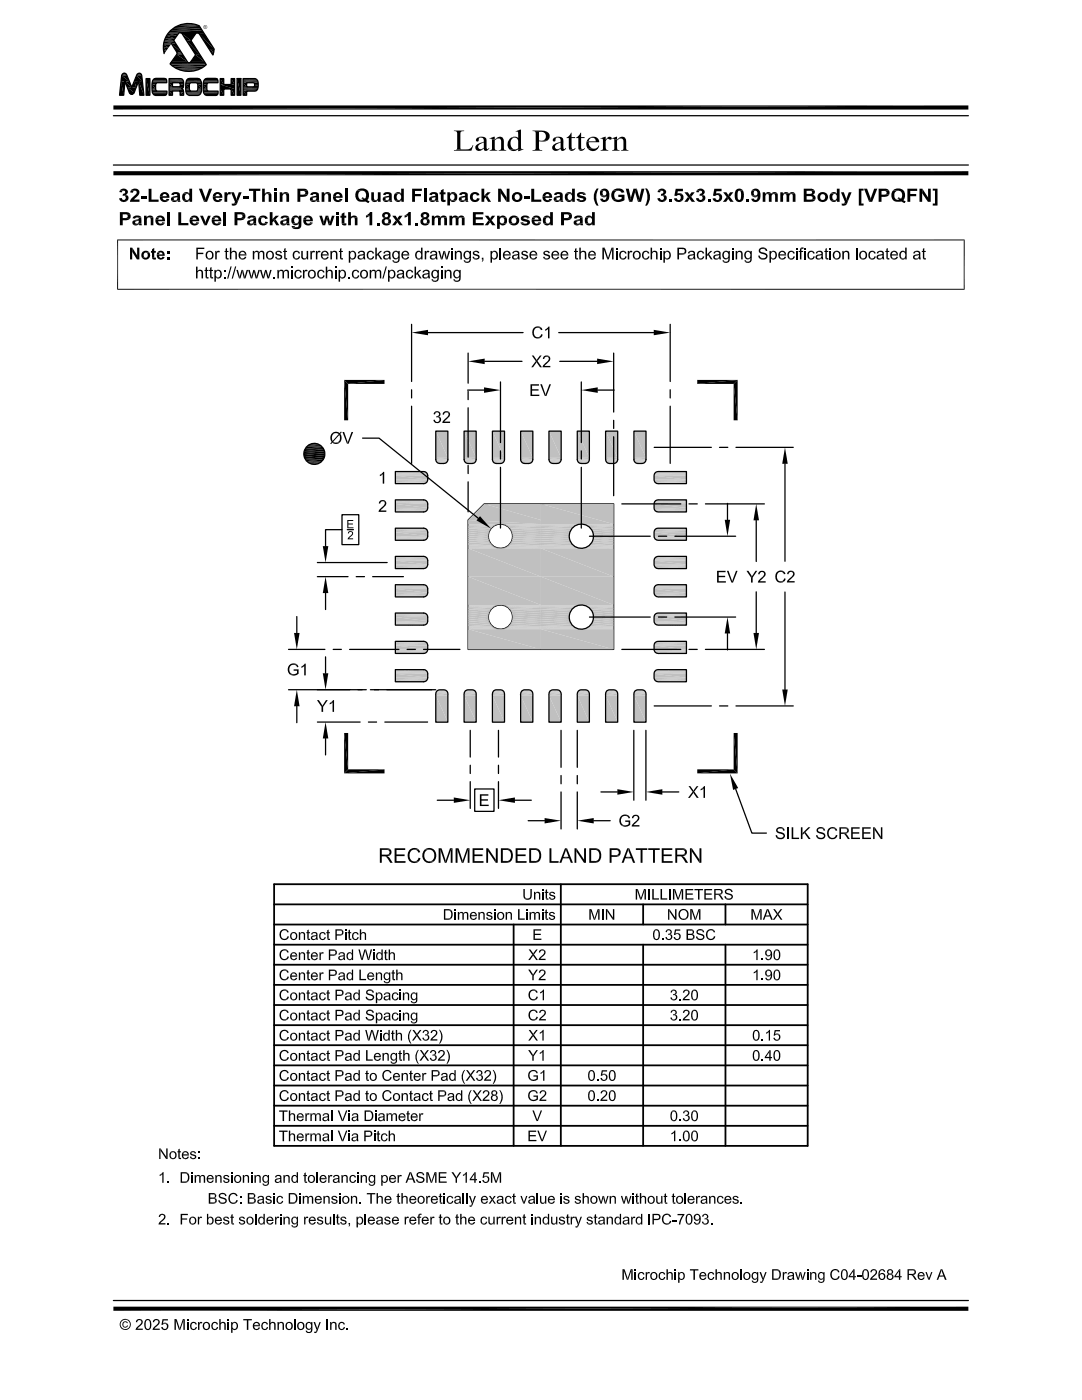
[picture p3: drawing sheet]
<svg xmlns="http://www.w3.org/2000/svg" width="216mm" height="279mm" viewBox="0 0 216 279" stroke-linecap="round" stroke-linejoin="round" font-family="sans-serif">
<g fill="#c0c0c0">
<path d="M126.5 86l2.4 5.4h-2.4z"/>
<path d="M126.5 86h2.4v5.4z"/>
<path d="M120.8 86l2.5 5.4h-2.5z"/>
<path d="M120.8 86h2.5v5.4z"/>
<path d="M115.2 86l2.4 5.4h-2.4z"/>
<path d="M115.2 86h2.4v5.4z"/>
<path d="M109.5 86l2.5 5.4h-2.5z"/>
<path d="M109.5 86h2.5v5.4z"/>
<path d="M103.9 86l2.4 5.4h-2.4z"/>
<path d="M103.9 86h2.4v5.4z"/>
<path d="M98.3 86l2.4 5.4h-2.4z"/>
<path d="M98.3 86h2.4v5.4z"/>
<path d="M92.6 86l2.4 5.4h-2.4z"/>
<path d="M92.6 86h2.4v5.4z"/>
<path d="M87 86l2.4 5.4h-2.4z"/>
<path d="M87 86h2.4v5.4z"/>
</g>
<path d="M87 91.5h2.4M92.6 91.5h2.4M98.3 91.5h2.4M103.9 91.5h2.4M109.5 91.5h2.5M115.2 91.5h2.4M120.8 91.5h2.5M126.5 91.5h2.4" fill="none" stroke="#c0c0c0" stroke-width=".32"/>
<path d="M87 91.8h2.4M92.6 91.8h2.4M98.3 91.8h2.4M103.9 91.8h2.4M109.5 91.8h2.5M115.2 91.8h2.4M120.8 91.8h2.5M126.5 91.8h2.4" fill="none" stroke="#c0c0c0" stroke-width=".25"/>
<path d="M87 92.1h2.3M92.6 92.1h2.4M98.3 92.1h2.3M103.9 92.1h2.4M109.6 92.1h2.3M115.2 92.1h2.4M120.9 92.1h2.3M126.5 92.1h2.4" fill="none" stroke="#c0c0c0" stroke-width=".21"/>
<path d="M126.6 92.2l2 .2h-1.8z" fill="#c0c0c0"/>
<path d="M126.6 92.3h2.2" fill="none" stroke="#c0c0c0" stroke-width=".2"/>
<path d="M121 92.2l1.9 .2h-1.7z" fill="#c0c0c0"/>
<path d="M121 92.3h2.1" fill="none" stroke="#c0c0c0" stroke-width=".2"/>
<path d="M115.3 92.2l2 .2h-1.8z" fill="#c0c0c0"/>
<path d="M115.3 92.3h2.2" fill="none" stroke="#c0c0c0" stroke-width=".2"/>
<path d="M109.7 92.2l1.9 .2h-1.7z" fill="#c0c0c0"/>
<path d="M109.7 92.3h2.1" fill="none" stroke="#c0c0c0" stroke-width=".2"/>
<path d="M104.1 92.2l1.9 .2h-1.8z" fill="#c0c0c0"/>
<path d="M104.1 92.3h2.1" fill="none" stroke="#c0c0c0" stroke-width=".2"/>
<path d="M98.4 92.2l1.9 .2h-1.7z" fill="#c0c0c0"/>
<path d="M98.4 92.3h2.1" fill="none" stroke="#c0c0c0" stroke-width=".2"/>
<path d="M92.8 92.2l1.9 .2h-1.8z" fill="#c0c0c0"/>
<path d="M92.8 92.3h2.1" fill="none" stroke="#c0c0c0" stroke-width=".2"/>
<path d="M87.1 92.2l1.9 .2h-1.7z" fill="#c0c0c0"/>
<path d="M87.1 92.3h2.1" fill="none" stroke="#c0c0c0" stroke-width=".2"/>
<g fill="#c0c0c0">
<path d="M126.8 92.4l1.6 .1z"/>
<path d="M126.8 92.4h1.8l-.2 .1z"/>
<path d="M121.2 92.4l1.5 .1z"/>
<path d="M121.2 92.4h1.7l-.2 .1z"/>
<path d="M115.5 92.4l1.6 .1z"/>
<path d="M115.5 92.4h1.8l-.2 .1z"/>
<path d="M109.9 92.4l1.5 .1z"/>
<path d="M109.9 92.4h1.7l-.2 .1z"/>
<path d="M104.2 92.4l1.5 .1z"/>
<path d="M104.2 92.4h1.8l-.3 .1z"/>
<path d="M98.6 92.4l1.5 .1z"/>
<path d="M98.6 92.4h1.7l-.2 .1z"/>
<path d="M92.9 92.4l1.6 .1z"/>
<path d="M92.9 92.4h1.8l-.2 .1z"/>
<path d="M87.3 92.4l1.5 .1z"/>
<path d="M87.3 92.4h1.7l-.2 .1z"/>
<path d="M127 92.5h1.1z"/>
<path d="M127 92.5h1.4z"/>
<path d="M121.4 92.5h1z"/>
<path d="M121.4 92.5h1.3z"/>
<path d="M115.7 92.5h1.1z"/>
<path d="M115.7 92.5h1.4z"/>
<path d="M110.1 92.5h1z"/>
<path d="M110.1 92.5h1.3z"/>
<path d="M104.5 92.5h1z"/>
<path d="M104.5 92.5h1.2z"/>
<path d="M98.8 92.5h1.1z"/>
<path d="M98.8 92.5h1.3z"/>
<path d="M93.2 92.5h1z"/>
<path d="M93.2 92.5h1.3z"/>
<path d="M87.5 92.5h1.1z"/>
<path d="M87.5 92.5h1.3z"/>
</g>
<path d="M78.9 94.1h5.9M78.9 94.2h6.1M78.9 94.4h6.3M130.7 94.4h6.3M130.9 94.2h6.1M131.1 94.1h5.9" fill="none" stroke="#c0c0c0" stroke-width=".2"/>
<path d="M78.9 94.6h6.4M130.6 94.6h6.4" fill="none" stroke="#c0c0c0" stroke-width=".21"/>
<path d="M78.9 94.8h6.4M130.5 94.8h6.5" fill="none" stroke="#c0c0c0" stroke-width=".25"/>
<g fill="#c0c0c0">
<path d="M130.5 94.9l6.5 .8h-6.5z"/>
<path d="M130.5 94.9h6.5v.8z"/>
<path d="M78.9 94.9l6.4 .8h-6.4z"/>
<path d="M78.9 94.9h6.4v.8z"/>
</g>
<path d="M78.9 95.8h6.4M130.5 95.8h6.5M78.9 100.4h6.4M130.5 100.4h6.5" fill="none" stroke="#c0c0c0" stroke-width=".25"/>
<path d="M78.9 96.1h6.4M130.6 96.1h6.4" fill="none" stroke="#c0c0c0" stroke-width=".23"/>
<path d="M78.9 96.3h6.3M78.9 96.4h6.1M78.9 96.5h5.9M78.9 99.8h5.9M78.9 99.9h6.1M130.7 96.3h6.3M130.9 99.9h6.1M130.9 96.4h6.1M131.1 96.5h5.9M131.1 99.8h5.9M78.9 100h6.3M130.7 100h6.3" fill="none" stroke="#c0c0c0" stroke-width=".2"/>
<path d="M78.9 100.2h6.4M130.6 100.2h6.4" fill="none" stroke="#c0c0c0" stroke-width=".21"/>
<g fill="#c0c0c0">
<path d="M130.5 100.6l6.5 .8h-6.5z"/>
<path d="M130.5 100.6h6.5v.8z"/>
<path d="M78.9 100.6l6.4 .8h-6.4z"/>
<path d="M78.9 100.6h6.4v.8z"/>
</g>
<path d="M78.9 101.5h6.4M78.9 106.1h6.4M130.5 106.1h6.5M130.5 101.5h6.5" fill="none" stroke="#c0c0c0" stroke-width=".25"/>
<path d="M78.9 101.7h6.4M78.9 105.8h6.4M130.6 101.7h6.4M130.6 105.8h6.4" fill="none" stroke="#c0c0c0" stroke-width=".23"/>
<path d="M78.9 101.9h6.3M78.9 102.1h6.1M78.9 102.2h5.9M78.9 105.4h5.9M78.9 105.5h6.1M78.9 105.6h6.3M130.7 101.9h6.3M130.7 105.6h6.3M130.9 105.5h6.1M130.9 102.1h6.1M131.1 102.2h5.9M131.1 105.4h5.9" fill="none" stroke="#c0c0c0" stroke-width=".2"/>
<g fill="#c0c0c0">
<path d="M130.5 106.2l6.5 .8h-6.5z"/>
<path d="M130.5 106.2h6.5v.8z"/>
<path d="M78.9 106.2l6.4 .8h-6.4z"/>
<path d="M78.9 106.2h6.4v.8z"/>
</g>
<path d="M78.9 107.1h6.4M78.9 111.7h6.4M130.5 111.7h6.5M130.5 107.1h6.5" fill="none" stroke="#c0c0c0" stroke-width=".25"/>
<path d="M78.9 107.4h6.4M130.6 107.4h6.4" fill="none" stroke="#c0c0c0" stroke-width=".21"/>
<path d="M78.9 107.6h6.3M78.9 107.7h6.1M78.9 107.8h5.9M78.9 111.1h5.9M78.9 111.1h6.1M78.9 111.3h6.3M130.7 107.6h6.3M130.7 111.3h6.3M130.9 111.1h6.1M130.9 107.7h6.1M131.1 107.8h5.9M131.1 111.1h5.9" fill="none" stroke="#c0c0c0" stroke-width=".2"/>
<path d="M78.9 111.5h6.4M130.6 111.5h6.4" fill="none" stroke="#c0c0c0" stroke-width=".23"/>
<g fill="#c0c0c0">
<path d="M130.5 111.9l6.5 .8h-6.5z"/>
<path d="M130.5 111.9h6.5v.8z"/>
<path d="M78.9 111.9l6.4 .8h-6.4z"/>
<path d="M78.9 111.9h6.4v.8z"/>
</g>
<path d="M78.9 112.8h6.4M78.9 113h6.4M78.9 117.1h6.4M78.9 117.4h6.4M130.5 117.4h6.5M130.5 112.8h6.5M130.6 113h6.4M130.6 117.1h6.4" fill="none" stroke="#c0c0c0" stroke-width=".23"/>
<path d="M78.9 113.2h6.3M78.9 113.4h6.1M78.9 113.5h5.9M78.9 116.7h5.9M78.9 116.8h6.1M78.9 116.9h6.3M130.7 113.2h6.3M130.7 116.9h6.3M130.9 116.8h6.1M130.9 113.4h6.1M131.1 113.5h5.9M131.1 116.7h5.9" fill="none" stroke="#c0c0c0" stroke-width=".2"/>
<g fill="#c0c0c0">
<path d="M130.5 117.5l6.5 .8h-6.5z"/>
<path d="M130.5 117.5h6.5v.8z"/>
<path d="M78.9 117.5l6.4 .8h-6.4z"/>
<path d="M78.9 117.5h6.4v.8z"/>
</g>
<path d="M78.9 118.4h6.4M130.5 118.4h6.5M78.9 123h6.4M130.5 123h6.5" fill="none" stroke="#c0c0c0" stroke-width=".25"/>
<path d="M78.9 118.7h6.4M130.6 118.7h6.4" fill="none" stroke="#c0c0c0" stroke-width=".23"/>
<path d="M78.9 118.9h6.3M78.9 119h6.1M78.9 119.1h5.9M130.7 118.9h6.3M130.9 119h6.1M131.1 119.1h5.9M78.9 122.4h5.9M78.9 122.4h6.1M78.9 122.6h6.3M130.7 122.6h6.3M130.9 122.4h6.1M131.1 122.4h5.9" fill="none" stroke="#c0c0c0" stroke-width=".2"/>
<path d="M78.9 122.8h6.4M130.6 122.8h6.4" fill="none" stroke="#c0c0c0" stroke-width=".21"/>
<g fill="#c0c0c0">
<path d="M130.5 123.1l6.5 .9h-6.5z"/>
<path d="M130.5 123.1h6.5v.9z"/>
<path d="M78.9 123.1l6.4 .9h-6.4z"/>
<path d="M78.9 123.1h6.4v.9z"/>
</g>
<path d="M78.9 124.1h6.4M78.9 128.7h6.4M130.5 128.7h6.5M130.5 124.1h6.5" fill="none" stroke="#c0c0c0" stroke-width=".25"/>
<path d="M78.9 124.3h6.4M78.9 128.4h6.4M130.6 124.3h6.4M130.6 128.4h6.4" fill="none" stroke="#c0c0c0" stroke-width=".23"/>
<path d="M78.9 124.5h6.3M78.9 124.7h6.1M78.9 124.7h5.9M78.9 128h5.9M78.9 128.1h6.1M78.9 128.2h6.3M130.7 124.5h6.3M130.7 128.2h6.3M130.9 128.1h6.1M130.9 124.7h6.1M131.1 124.7h5.9M131.1 128h5.9" fill="none" stroke="#c0c0c0" stroke-width=".2"/>
<g fill="#c0c0c0">
<path d="M130.5 128.8l6.5 .8h-6.5z"/>
<path d="M130.5 128.8h6.5v.8z"/>
<path d="M78.9 128.8l6.4 .8h-6.4z"/>
<path d="M78.9 128.8h6.4v.8z"/>
</g>
<path d="M78.9 129.7h6.4M78.9 134.3h6.4M130.5 134.3h6.5M130.5 129.7h6.5" fill="none" stroke="#c0c0c0" stroke-width=".25"/>
<path d="M78.9 130h6.4M130.6 130h6.4" fill="none" stroke="#c0c0c0" stroke-width=".21"/>
<path d="M78.9 130.2h6.3M78.9 130.3h6.1M78.9 130.4h5.9M78.9 133.7h5.9M78.9 133.7h6.1M78.9 133.9h6.3M130.7 130.2h6.3M130.7 133.9h6.3M130.9 133.7h6.1M130.9 130.3h6.1M131.1 130.4h5.9M131.1 133.7h5.9" fill="none" stroke="#c0c0c0" stroke-width=".2"/>
<path d="M78.9 134.1h6.4M130.6 134.1h6.4" fill="none" stroke="#c0c0c0" stroke-width=".23"/>
<g fill="#c0c0c0">
<path d="M130.5 134.5l6.5 .8h-6.5z"/>
<path d="M130.5 134.5h6.5v.8z"/>
<path d="M78.9 134.5l6.4 .8h-6.4z"/>
<path d="M78.9 134.5h6.4v.8z"/>
</g>
<path d="M78.9 135.4h6.4M130.5 135.4h6.5" fill="none" stroke="#c0c0c0" stroke-width=".25"/>
<path d="M78.9 135.6h6.4M130.6 135.6h6.4" fill="none" stroke="#c0c0c0" stroke-width=".21"/>
<path d="M78.9 135.8h6.3M78.9 136h6.1M78.9 136h5.9M130.7 135.8h6.3M130.9 136h6.1M131.1 136h5.9" fill="none" stroke="#c0c0c0" stroke-width=".2"/>
<g fill="#c0c0c0">
<path d="M127 137.7h1.4z"/>
<path d="M127.3 137.7h1.1z"/>
<path d="M121.4 137.7h1.3z"/>
<path d="M121.6 137.7h1.1z"/>
<path d="M115.7 137.7h1.4z"/>
<path d="M116 137.7h1.1z"/>
<path d="M110.1 137.7h1.3z"/>
<path d="M110.3 137.7h1.1z"/>
<path d="M104.5 137.7h1.2z"/>
<path d="M104.7 137.7h1z"/>
<path d="M98.8 137.7h1.3z"/>
<path d="M99.1 137.7h1z"/>
<path d="M93.2 137.7h1.3z"/>
<path d="M93.4 137.7h1.1z"/>
<path d="M87.5 137.7h1.3z"/>
<path d="M87.8 137.7h1z"/>
<path d="M126.8 137.8l.2-.1 1.6 .1z"/>
<path d="M127 137.7l1.6 .1z"/>
<path d="M121.2 137.8l.2-.1 1.5 .1z"/>
<path d="M121.4 137.7l1.5 .1z"/>
<path d="M115.5 137.8l.2-.1 1.6 .1z"/>
<path d="M115.7 137.7l1.6 .1z"/>
<path d="M109.9 137.8l.2-.1 1.5 .1z"/>
<path d="M110.1 137.7l1.5 .1z"/>
<path d="M104.2 137.8l.3-.1 1.5 .1z"/>
<path d="M104.5 137.7l1.5 .1z"/>
<path d="M98.6 137.8l.2-.1 1.5 .1z"/>
<path d="M98.8 137.7l1.5 .1z"/>
<path d="M92.9 137.8l.3-.1 1.5 .1z"/>
<path d="M93.2 137.7l1.5 .1z"/>
<path d="M87.3 137.8l.2-.1 1.5 .1z"/>
<path d="M87.5 137.7l1.5 .1z"/>
</g>
<path d="M126.6 137.9h2.2" fill="none" stroke="#c0c0c0" stroke-width=".2"/>
<path d="M126.8 137.8h1.8l.2 .2z" fill="#c0c0c0"/>
<path d="M121 137.9h2.1" fill="none" stroke="#c0c0c0" stroke-width=".2"/>
<path d="M121.2 137.8h1.7l.2 .2z" fill="#c0c0c0"/>
<path d="M115.3 137.9h2.2" fill="none" stroke="#c0c0c0" stroke-width=".2"/>
<path d="M115.5 137.8h1.8l.2 .2z" fill="#c0c0c0"/>
<path d="M109.7 137.9h2.1" fill="none" stroke="#c0c0c0" stroke-width=".2"/>
<path d="M109.9 137.8h1.7l.2 .2z" fill="#c0c0c0"/>
<path d="M104.1 137.9h2.1" fill="none" stroke="#c0c0c0" stroke-width=".2"/>
<path d="M104.2 137.8h1.8l.2 .2z" fill="#c0c0c0"/>
<path d="M98.4 137.9h2.1" fill="none" stroke="#c0c0c0" stroke-width=".2"/>
<path d="M98.6 137.8h1.7l.2 .2z" fill="#c0c0c0"/>
<path d="M92.8 137.9h2.1" fill="none" stroke="#c0c0c0" stroke-width=".2"/>
<path d="M92.9 137.8h1.8l.2 .2z" fill="#c0c0c0"/>
<path d="M87.1 137.9h2.1" fill="none" stroke="#c0c0c0" stroke-width=".2"/>
<path d="M87.3 137.8h1.7l.2 .2z" fill="#c0c0c0"/>
<path d="M87 138.1h2.3M92.6 138.1h2.4M98.3 138.1h2.3M103.9 138.1h2.4M109.6 138.1h2.3M115.2 138.1h2.4M120.9 138.1h2.3M126.5 138.1h2.4" fill="none" stroke="#c0c0c0" stroke-width=".21"/>
<path d="M87 138.3h2.4M92.6 138.3h2.4M98.3 138.3h2.4M103.9 138.3h2.4M109.5 138.3h2.5M115.2 138.3h2.4M120.8 138.3h2.5M126.5 138.3h2.4" fill="none" stroke="#c0c0c0" stroke-width=".25"/>
<path d="M87 138.6h2.4M92.6 138.6h2.4M98.3 138.6h2.4M103.9 138.6h2.4M109.5 138.6h2.5M115.2 138.6h2.4M120.8 138.6h2.5M126.5 138.6h2.4" fill="none" stroke="#c0c0c0" stroke-width=".32"/>
<g fill="#c0c0c0">
<path d="M126.5 138.8l2.4 5.3h-2.4z"/>
<path d="M126.5 138.8h2.4v5.3z"/>
<path d="M120.8 138.8l2.5 5.3h-2.5z"/>
<path d="M120.8 138.8h2.5v5.3z"/>
<path d="M115.2 138.8l2.4 5.3h-2.4z"/>
<path d="M115.2 138.8h2.4v5.3z"/>
<path d="M109.5 138.8l2.5 5.3h-2.5z"/>
<path d="M109.5 138.8h2.5v5.3z"/>
<path d="M103.9 138.8l2.4 5.3h-2.4z"/>
<path d="M103.9 138.8h2.4v5.3z"/>
<path d="M98.3 138.8l2.4 5.3h-2.4z"/>
<path d="M98.3 138.8h2.4v5.3z"/>
<path d="M92.6 138.8l2.4 5.3h-2.4z"/>
<path d="M92.6 138.8h2.4v5.3z"/>
<path d="M87 138.8l2.4 5.3h-2.4z"/>
<path d="M87 138.8h2.4v5.3z"/>
</g>
<g fill="none" stroke="#000" stroke-width=".25">
<path d="M78.9 94.1h5.6a.8 .8 0 0 1 .8 .8v.8a.77 .77 0 0 1-.8 .8h-5.6zM78.9 99.8h5.6a.8 .8 0 0 1 .8 .8v.8a.77 .77 0 0 1-.8 .8h-5.6zM87 86h2.4v5.7a.8 .8 0 0 1-.8 .8h-.8a.8 .8 0 0 1-.8-.8zM92.6 86h2.4v5.7a.8 .8 0 0 1-.8 .8h-.8a.8 .8 0 0 1-.8-.8zM98.3 86h2.4v5.7a.8 .8 0 0 1-.8 .8h-.8a.77 .77 0 0 1-.8-.8zM103.9 86h2.4v5.7a.8 .8 0 0 1-.8 .8h-.8a.8 .8 0 0 1-.8-.8zM109.5 86h2.5l-.1 5.9a.8 .8 0 0 1-.8 .6 1.39 1.39 0 0 1-1.4-.3l-.2-.5zM115.2 86h2.4v5.7a.8 .8 0 0 1-.8 .8h-.8a.8 .8 0 0 1-.8-.8zM120.8 86h2.5v5.7a.8 .8 0 0 1-.9 .8h-.8a.77 .77 0 0 1-.8-.8zM126.5 86h2.4v5.7a.8 .8 0 0 1-.8 .8h-.8a.77 .77 0 0 1-.8-.8zM130.7 94.4l.6-.3h5.7v2.4h-5.4a.88 .88 0 0 1-1.1-.8v-.8zM78.9 105.4h5.6a.8 .8 0 0 1 .8 .8v.8a.8 .8 0 0 1-.8 .8h-5.6z"/>
<path d="M78.9 111l5.9 .1a.8 .8 0 0 1 .5 .8 1.39 1.39 0 0 1-.3 1.4l-.5 .2h-5.6zM78.9 116.7h5.6a.8 .8 0 0 1 .8 .8v.8a.8 .8 0 0 1-.8 .8h-5.6zM96.6 100.6h25.8v29h-29v-25.8zM130.7 105.7l.6-.3h5.7v2.4h-5.4a.88 .88 0 0 1-1.1-.8zM130.7 111.3l.6-.3h5.7v2.5h-5.4a.88 .88 0 0 1-1.1-.8v-.8zM130.7 116.9l.6-.2h5.7v2.4h-5.4a.91 .91 0 0 1-1.1-.8v-.8zM130.7 100l.6-.2h5.7v2.4h-5.4a.9 .9 0 0 1-1.1-.8v-.8zM78.9 122.3h5.6a.8 .8 0 0 1 .8 .8v.9a.77 .77 0 0 1-.8 .8h-5.6zM78.9 128h5.6a.8 .8 0 0 1 .8 .8v.8a.8 .8 0 0 1-.8 .8h-5.6zM78.9 133.6h5.6a.8 .8 0 0 1 .8 .9v.8a.8 .8 0 0 1-.8 .8h-5.6zM87.1 138a1.54 1.54 0 0 1 2.2 .1l.1 6h-2.4v-5.3zM92.7 138a1.48 1.48 0 0 1 2.3 .2v5.9h-2.4v-5.3z"/>
<path d="M98.5 137.9a1.58 1.58 0 0 1 2.1 .2l.1 6h-2.4v-5.6zM104.1 137.9a1.58 1.58 0 0 1 2.1 .2l.1 6h-2.4v-5.6zM109.7 138a1.54 1.54 0 0 1 2.2 .1l.1 6h-2.5v-5.3zM115.3 138a1.48 1.48 0 0 1 2.3 .2v5.9h-2.4v-5.3zM121.1 137.9a1.58 1.58 0 0 1 2.1 .2l.1 6h-2.5v-5.6zM126.7 137.9a1.58 1.58 0 0 1 2.1 .2l.1 6h-2.4v-5.7zM130.7 128.3l.6-.3h5.7v2.4h-5.4a.88 .88 0 0 1-1.1-.8zM130.7 133.9l.6-.3h5.7v2.5h-5.4a.88 .88 0 0 1-1.1-.8v-.8zM130.7 122.6l.6-.3h5.7v2.5h-5.4a.9 .9 0 0 1-1.1-.8v-.9z"/>
<circle cx="99.9" cy="107" r="2.42"/>
<circle cx="99.9" cy="123.2" r="2.42"/>
</g>
<g fill="#c0c0c0">
<path d="M93.4 103.8l3.2-3.2 11.3 3.2z"/>
<path d="M96.6 100.6h11.3v3.2z"/>
<path d="M107.9 100.6l14.5 4h-14.5z"/>
<path d="M107.9 100.6h14.5v4z"/>
<path d="M93.4 103.8l14.5 .8h-14.5z"/>
<path d="M93.4 103.8h14.5v.8z"/>
</g>
<g fill="none" stroke="#c0c0c0" stroke-width=".2">
<path d="M93.4 104.6h29M93.4 104.7h6M93.4 104.8h5.6M93.4 109.2h5.6M93.4 109.3h6M93.4 109.4h29M100.3 104.7h15.3M100.3 109.3h15.3M100.7 109.2h14.5M100.7 104.8h14.5M116.4 104.7h6M116.4 109.3h6"/>
<path d="M116.8 109.2h5.6M116.8 104.8h5.6"/>
</g>
<path d="M93.4 105h5.3M101.1 105h13.7M117.2 105h5.2" fill="none" stroke="#c0c0c0" stroke-width=".23"/>
<path d="M93.4 105.3h4.9M93.4 108.7h4.9M101.4 108.7h13M101.4 105.3h13M117.6 108.7h4.8M117.6 105.3h4.8" fill="none" stroke="#c0c0c0" stroke-width=".3"/>
<path d="M93.4 105.6h4.6M101.7 105.6h12.5M117.9 105.6h4.5" fill="none" stroke="#c0c0c0" stroke-width=".36"/>
<path d="M93.4 106h4.4M93.4 108h4.4M102 106h11.9M102 108h11.9M118.1 106h4.3M118.1 108h4.3" fill="none" stroke="#c0c0c0" stroke-width=".38"/>
<path d="M93.4 106.4h4.2M93.4 107.6h4.2M102.1 107.6h11.6M102.1 106.4h11.6M118.3 107.6h4.1M118.3 106.4h4.1" fill="none" stroke="#c0c0c0" stroke-width=".4"/>
<path d="M93.4 106.8h4.1M93.4 107.2h4.1M102.2 106.8h11.4M102.2 107.2h11.4M118.4 106.8h4M118.4 107.2h4" fill="none" stroke="#c0c0c0" stroke-width=".42"/>
<path d="M93.4 108.4h4.6M101.7 108.4h12.5M117.9 108.4h4.5" fill="none" stroke="#c0c0c0" stroke-width=".34"/>
<path d="M93.4 109h5.3M101.1 109h13.7M117.2 109h5.2" fill="none" stroke="#c0c0c0" stroke-width=".25"/>
<g fill="#c0c0c0">
<path d="M107.9 109.4l14.5 5.7h-14.5z"/>
<path d="M107.9 109.4h14.5v5.7z"/>
<path d="M93.4 109.4l14.5 5.7h-14.5z"/>
<path d="M93.4 109.4h14.5v5.7z"/>
<path d="M107.9 115.1l14.5 5.6h-14.5z"/>
<path d="M107.9 115.1h14.5v5.6z"/>
<path d="M93.4 115.1l14.5 5.6h-14.5z"/>
<path d="M93.4 115.1h14.5v5.6z"/>
</g>
<g fill="none" stroke="#c0c0c0" stroke-width=".2">
<path d="M93.4 120.8h29M93.4 120.8h6M93.4 121h5.6M93.4 125.3h5.6M93.4 125.5h6M93.4 125.6h29M100.3 120.8h15.3M100.3 125.5h15.3M100.7 125.3h14.5M100.7 121h14.5M116.4 120.8h6M116.4 125.5h6"/>
<path d="M116.8 125.3h5.6M116.8 121h5.6"/>
</g>
<path d="M93.4 121.2h5.3M101.1 121.2h13.7M117.2 121.2h5.2" fill="none" stroke="#c0c0c0" stroke-width=".25"/>
<path d="M93.4 121.5h4.9M93.4 124.9h4.9M101.4 124.9h13M101.4 121.5h13M117.6 124.9h4.8M117.6 121.5h4.8" fill="none" stroke="#c0c0c0" stroke-width=".3"/>
<path d="M93.4 121.8h4.6M101.7 121.8h12.5M117.9 121.8h4.5" fill="none" stroke="#c0c0c0" stroke-width=".34"/>
<path d="M93.4 122.1h4.4M93.4 124.2h4.4M102 122.1h11.9M102 124.2h11.9M118.1 122.1h4.3M118.1 124.2h4.3" fill="none" stroke="#c0c0c0" stroke-width=".38"/>
<path d="M93.4 122.5h4.2M93.4 123.8h4.2M102.1 123.8h11.6M102.1 122.5h11.6M118.3 123.8h4.1M118.3 122.5h4.1" fill="none" stroke="#c0c0c0" stroke-width=".4"/>
<path d="M93.4 122.9h4.1M93.4 123.4h4.1M102.2 122.9h11.4M102.2 123.4h11.4M118.4 122.9h4M118.4 123.4h4" fill="none" stroke="#c0c0c0" stroke-width=".42"/>
<path d="M93.4 124.5h4.6M101.7 124.5h12.5M117.9 124.5h4.5" fill="none" stroke="#c0c0c0" stroke-width=".36"/>
<path d="M93.4 125.1h5.3M101.1 125.1h13.7M117.2 125.1h5.2" fill="none" stroke="#c0c0c0" stroke-width=".23"/>
<g fill="#c0c0c0">
<path d="M107.9 125.6l14.5 4h-14.5z"/>
<path d="M107.9 125.6h14.5v4z"/>
<path d="M93.4 125.6l14.5 4h-14.5z"/>
<path d="M93.4 125.6h14.5v4z"/>
</g>
<g fill="none" stroke="#000" stroke-width=".25">
<path d="M24.4 14.8a.51 .51 0 0 1 .9 .2l1 2.4 1-2.4a.51 .51 0 0 1 .5-.4 .51 .51 0 0 1 .5 .4l.4 4h-.8l-.2-2.8-.9 2.3-.5 .3-.5-.3-.9-2.3-.2 2.8h-.8zM29.1 15.7h.8v3.3h-.8zM30.7 15.8l.4-.2 1.8 .1 .3 .1 .1 .4v.3l-2.1 .1-.1 .4v.9l.2 .3h2l-.1 .7-.4 .1h-1.7a.96 .96 0 0 1-.8-1.2l.1-1.3zM33.7 15.7h2.3a.67 .67 0 0 1 .6 .8v1l-.4 .2a.6 .6 0 0 1 .4 .7v.6h-.7l-.1-.8h-1.4v.8h-.7zM34.2 8.7l1.1 2-1.4 2a5.3 5.3 0 0 0 7.3 .2l-3.1-4.8 1-1.4 .2-.2 .3 .1 2.9 4.4 .2-1.2-2.9-4.7a5 5 0 0 0-5.3 .6 5 5 0 0 0-1.8 5M34.4 16.5h1.4l.1 .2v.5l-.1 .1h-1.4zM35 5.3h4.9M35.1 13.8h5.1M35.7 6.6l.4-.1 .2 .2 2.7 4.2-1.1 1.6h-.3l-.2-.2-2.8-4.3zM37.3 15.9l.6-.3h1.5a.98 .98 0 0 1 .8 1.2l-.1 1.6-.3 .5-2 .2-.4-.3a3.6 3.6 0 0 1-.1-2.9zM37.9 16.7l.3-.2 1.1 .1 .2 .4-.2 1.1h-1.4l-.1-.4zM40.9 15.8l.4-.2 1.9 .1 .2 .1 .1 .4v.3h-1.8l-.3 .2-.1 .3v.9l.2 .3h2l-.1 .7-.4 .2h-1.7a.98 .98 0 0 1-.7-1.3 2.37 2.37 0 0 1 .3-2z"/>
<path d="M43.9 15.7h.7v1.2h1.5v-1.2h.7v3.3h-.7v-1.2h-1.5v1.2h-.7zM47.3 15.7h.8v3.3h-.8zM47.3 15.7h.8M48.5 15.7h2.3a1.11 1.11 0 0 1 .7 1.4v.6l-.3 .4-2 .1v.8h-.7zM49.2 16.5h1.3a.55 .55 0 0 1 .2 .8h-1.5zM22.6 32.9h170.6M22.6 23.1h170.6M82.1 64.7v11.4M82.1 77.8v1.6M85.4 66.4h19M93.3 77.9h3.3M93.4 70.5v6"/>
<path d="M93.4 78.1v1.7M96.7 72.1h7.5M99.9 76.2v12.1M111.5 66.4h19M111.7 72.1h7.4M116 76.2v12.1M119.3 77.9h3.3M122.4 70.5v11.7M133.7 64.7v11.4M133.7 77.8v1.6M61.2 92.2h3M72.3 87.4h3.3l19.8 16"/>
<path d="M82.1 81.1v11.4M93.4 81.4v9.8M93.4 92.9v1.6M93.4 96.2v6M99.9 90v1.6M99.9 93.3v12.1M116 90v1.6M116 93.3v12.1M122.4 83.9v1.6M122.4 87.2v11.7M130.5 89.3h11.4M133.7 81.1v11.4"/>
<path d="M143.6 89.3h1.6M146.9 89.3h11.4M156.6 92.6v19.4M63.3 115.1h6.1M63.3 112.3h14M65 118.4v3.2M68.2 105.7h-3.2v3.3M68.2 102.7h3.4v6h-3.4zM69.3 105.7h1.2M71.1 115.1h1.6M74.4 115.1h6.1M117.6 107h12.2"/>
<path d="M124.1 100.6h11.7M131.4 107h1.6M134.7 107h12.1M137.5 100.6h1.6M140.8 100.6h11.7M145.2 100.5v3.2M150.9 103.8v8.3M150.9 118.1v8.2M156.6 118.2v19.4M57.6 129.6h7.2M57.6 137.6h15.5M59.2 123v3.3"/>
<path d="M65 131.1v3.3M66.5 129.6h1.6M69.8 129.6h9.8M73.9 137.6h13M81.2 129.6h1.7M84.5 129.6h7.3M117.6 123.1h12.2M124.1 129.6h11.7M131.4 123.1h1.6M134.7 123.1h12.1M137.5 129.6h1.6M140.8 129.6h11.7"/>
<path d="M145.2 126.4v3.3M59.2 140.9v3.3M63.3 144.1h8.6M65 147.4v3.3M73.5 144.1h1.6M76.8 144.1h8.5M87.2 159.7h3.4M93.8 145.8v5.3M93.8 152.7v1.7M93.8 156v5.3M94.7 157.5h3.9v4.4h-3.9zM99.5 145.8v5.3"/>
<path d="M99.5 152.7v1.7M99.5 156v5.3M102.7 159.7h3.3M112 145.8v7.3M112 154.8v1.6M112 158.1v7.3M115.2 145.8v7.3M115.2 154.8v1.6M115.2 158.1v7.3M119.9 158.1h3.3M126.5 145.8v13.9M128.9 145.8v13.9"/>
<path d="M130.5 140.9h11.4M132.2 158.1h3.2M143.6 140.9h1.6M146.8 157.5l3.2 8.8h2.9M146.9 140.9h11.4M105.4 163.8h3.3M118.5 163.8h3.3M63.3 233.9v2.2M66.2 221.6v2.1M66.2 225.6v2.2M92.5 238.1v2.1M93.2 238.1v2.1"/>
<path d="M107.2 238.1v2.1M136.7 238.1v2.1M22.6 259.5h170.6M51 242.3v2.1M66.6 242.3v2.1M72.9 242.3v2.1M147.8 253.3v2.1"/>
<circle cx="62.7" cy="90.6" r="2.1"/>
<circle cx="116" cy="107" r="2.42"/>
<circle cx="116" cy="123.2" r="2.42"/>
</g>
<g fill="#000">
<path d="M24.2 16.2l.7 .1zM24.2 16.3l.5 2.7h-.8zM24.2 16.3h.7l-.2 2.7zM24.3 15.1l1.5 1.1h-1.6zM24.3 15.1h1.1l.4 1.1zM24.3 14.9l1 .1zM24.3 15l1.1 .1h-1.1zM24.3 15h1l.1 .1zM24.4 14.8l.9 .1h-1zM24.4 14.8h.8l.1 .1zM24.4 14.8h.8zM24.4 14.8l.2-.1 .6 .1z"/>
<path d="M24.6 14.7l.6 .1zM24.6 14.7h.4zM24.6 14.6l.4 .1zM24.6 14.6h.4zM24.9 16.2l.9 .1zM25 16.3l1.3 1.1h-.9zM25 16.3h.8l.5 1.1zM25.4 17.4l1.4 1.1h-1zM25.4 17.4h1.8l-.4 1.1zM25.8 18.5h1zM25.8 18.5l.9 .1h-.8zM25.8 18.5h1l-.1 .1z"/>
<path d="M25.9 18.6h.8zM25.9 18.6l.6 .2zM25.9 18.6h.8l-.2 .2zM26.1 18.8h.4zM26.1 18.8h.3zM26.2 18.8h.2zM26.8 16.2l.4 1.2h-.9zM26.8 16.2h.9l-.5 1.2zM27.2 15l1.2 1.2h-1.6zM27.2 15h1.1l.1 1.2zM27.3 15h1zM27.3 14.9l1 .1z"/>
<path d="M27.4 14.8l.8 .1h-.9zM27.4 14.8h.8v.1zM27.4 14.8h.8zM27.4 14.8l.2-.1 .6 .1zM27.6 14.7l.6 .1zM27.6 14.7h.4zM27.6 14.6l.4 .1zM27.7 16.2l1 2.8h-.8zM27.7 16.2h.7l.3 2.8zM27.6 14.6h.3zM29.1 15.7l.8 3.3h-.8zM29.1 15.7h.8v3.3z"/>
<path d="M30.3 16.7l.8 .1zM30.3 16.7h.8zM30.3 16.8h.8zM30.3 16.8l.8 .2h-.8zM30.3 16.8h.8v.2zM30.3 17l.8 .7h-.8zM30.3 17h.8v.7zM30.3 17.7l.8 .1h-.8zM30.3 17.7h.8v.1zM30.3 17.8h.8zM30.3 17.8l.8 .1zM30.3 17.9l.8 .1z"/>
<path d="M30.3 18l.8 .1zM30.4 16.5h1zM30.4 16.5h1.1zM30.4 16.5l.9 .1zM30.4 16.6h.8zM30.4 16.6h.9zM30.4 16.6l.8 .1zM30.4 16.7h.7zM30.4 16.7h.8zM30.4 18.1h.8zM30.4 18.1l.9 .1zM30.4 18.2h1z"/>
<path d="M31 19l1.8 .1zM31 19h2zM31 15.7h1.9zM31.1 15.7h1.8zM31.1 19.1h1.7zM31.1 19.1h1.4zM31.1 15.6l1.8 .1zM32.6 9.5l.6 .6h-.6zM32.6 9.5h1l-.4 .6zM32.6 8.9l1 .6h-1zM32.6 8.9h1.5l-.5 .6zM32.6 10.1l.2 .6z"/>
<path d="M32.6 10.1h.6l-.4 .6zM32.7 8.7l1.4 .2h-1.5zM32.7 8.7h1.5l-.1 .2zM32.8 8h1.8l.2 .3zM33 7.7l1.6 .3h-1.8zM33 7.7h1.9l-.3 .3zM33.2 7.1l1.7 .6h-1.9zM33.2 7.1h2.1l-.4 .6zM33.7 16.5l.7 .8h-.7zM33.7 16.5h.7v.8zM33.7 18.2l.7 .8h-.7zM33.7 18.2h.7v.8z"/>
<path d="M34.2 8.7l1.9 1.7h-.8zM34.2 8.7h.9l1 1.7zM35.3 10.4l.9 .1h-.9zM35.3 10.4h.8l.1 .1zM35.3 10.9l2.1 1.4h-3.2zM35.3 10.9h1.1l1 1.4zM35.3 10.5l1 .2h-1zM35.3 10.5h.9l.1 .2zM35.3 10.7l1.1 .2h-1.1zM35.3 10.7h1l.1 .2zM35.7 16.5h.9zM35.7 18.2h.9z"/>
<path d="M35.8 16.5h.8zM35.7 17.3h.9zM35.8 17.3h.8zM35.8 18.2h.8zM35.8 16.5l.8 .1zM35.8 16.6h.8zM35.9 16.6h.7zM35.9 17.3h.7zM35.9 18.2l.7 .1zM35.9 18.3l.7 .1zM35.9 16.6l.7 .1zM35.9 17.2l.7 .1z"/>
<path d="M35.9 18.4h.7zM35.9 18.4l.7 .1zM35.9 16.7h.7zM35.9 16.7l.7 .1zM35.9 17.1l.7 .1zM35.9 17.2h.7zM35.9 18.5l.7 .5h-.7zM35.9 18.5h.7v.5zM36 16.8h.6zM36 16.8l.6 .2h-.6zM36 16.8h.6v.2zM36 17l.6 .1z"/>
<path d="M36 17.1h.6zM35.9 17.1h.7zM36.3 6.7l1.8 1.4h-.9zM36.3 6.7h2.8l-1 1.4zM36.3 14.1l2 .1zM36.7 4.8h1.9zM37 14.2h1.3zM37.1 16.7l.7 .1zM37.1 16.7h.7zM37.1 16.8h.7zM37.1 16.8l.7 .2h-.7zM37.1 16.8h.7v.2z"/>
<path d="M37.1 17l.7 .7h-.7zM37.1 17h.7v.7zM37.1 17.7l.7 .1h-.7zM37.1 17.7h.7v.1zM37.1 17.8h.7zM37.1 17.8l.7 .1zM37.1 17.9l.7 .1zM37.1 16.5h1zM37.1 16.5h1.1zM37.1 16.5l.9 .1zM37.1 16.6h.9zM37.1 16.6h.8z"/>
<path d="M37.1 16.6l.8 .1zM37.1 16.7h.8zM37.1 18l.8 .1zM37.1 18.1h.8zM37.1 18.1h.9zM37.1 18.1l.9 .1zM37.1 18.2h1zM37.2 8.1l2.7 2.8h-.9zM37.2 8.1h.9l1.8 2.8zM36.7 4.8h1.8zM37.3 4.7l1.2 .1zM37.3 4.7h.7z"/>
<path d="M37.6 19l1.9 .1zM37.7 15.7h1.9zM37.8 19.1h1.4zM37.8 19.1h1.7zM37.9 15.6l1.7 .1zM39 10.9l1.8 1.5h-2.8zM39 10.9h.9l.9 1.5zM39.1 16.5h1.1zM39.2 16.5l1 .1zM39.2 16.6h1zM39.2 18.2h1zM39.3 16.6h.9z"/>
<path d="M39.3 18.1l.9 .1zM39.3 6.5h1.3zM39.3 16.6l.9 .1zM39.3 18.1h.9zM39.4 16.7h.8zM39.4 18.1h.8zM39.4 16.7l.8 .1zM39.4 18l.8 .1zM39.4 16.8h.8zM39.5 16.8l.7 .2h-.7zM39.5 16.8h.7v.2zM39.5 17.8h.7z"/>
<path d="M39.5 17.8l.7 .1zM39.5 17.9l.7 .1zM39.5 17l.7 .7h-.7zM39.5 17h.7v.7zM39.5 17.7l.7 .1h-.7zM39.5 17.7h.7v.1zM39.5 6.5l1.2 .1zM39.6 6.6l1.2 .1h-1zM39.6 6.6h1.1l.1 .1zM39.8 6.7l2.9 3.1h-1zM39.8 6.7h1l1.9 3.1zM40.6 16.6h.8z"/>
<path d="M40.6 16.6l.8 .1zM40.6 16.7h.7zM40.6 16.7h.8zM40.6 16.7l.7 .1zM40.6 16.8h.7zM40.6 16.8l.7 .2h-.7zM40.6 16.8h.7v.2zM40.6 17l.7 .7h-.7zM40.6 17h.7v.7zM40.6 17.7l.7 .1h-.7zM40.6 17.7h.7v.1zM40.6 17.8h.7z"/>
<path d="M40.6 17.8l.7 .1zM40.6 17.9l.7 .1zM40.6 18l.8 .1zM40.6 18.1h.8zM40.6 18.1l.9 .1zM40.6 16.5h1zM40.6 16.5h1.1zM40.6 16.5l.9 .1zM40.6 16.6h.9zM40.6 18.2h1zM40.6 5.4v.1zM40.6 5.2v.2z"/>
<path d="M40.6 5.5l.1 .2zM40.7 5.3l-.1 .1zM40.7 5.5v.2zM40.7 5.1l-.1 .1zM40.7 5.7l.1 .1zM40.6 5.2h.1zM40.7 5.6l.1 .2zM40.7 5.1l.1-.1zM40.8 5.7l.2 .1zM40.7 5.1h.1zM40.8 5l.2 .1zM41 5.7l.1 .1z"/>
<path d="M41 5l.1 .1zM41.1 5.7h.1zM41.1 5l.1 .2zM41.3 5.5l-.1 .1zM41.2 15.7h2zM41.2 19l1.8 .1zM41.2 19h2zM41.2 5.6l.1-.1zM41.2 5.1l.1 .2zM41.3 5.4v.1zM41.3 15.7h1.9zM41.3 19.1h1.7z"/>
<path d="M41.3 5.3v.1zM41.3 19.1h1.4zM41.2 5.1l.1 .1zM41.4 5.4l-.1 .1zM41.3 15.7h1.8zM41.3 15.6l1.8 .1zM41.3 5.2l.1 .2zM41.7 9.8l1 .6h-.6zM41.7 9.8h1v.6zM42.1 10.4l.4 .5zM42.1 10.4h.6l-.2 .5zM43.9 15.7l.7 1.2h-.7z"/>
<path d="M43.9 15.7h.7v1.2zM43.9 16.9l2.9 .9h-2.9zM43.9 16.9h2.9v.9zM43.9 17.8l.7 1.2h-.7zM43.9 17.8h.7v1.2zM46.1 15.7l.7 1.2h-.7zM46.1 15.7h.7v1.2zM46.1 17.8l.7 1.2h-.7zM46.1 17.8h.7v1.2zM47.3 15.7l.8 3.3h-.8zM47.3 15.7h.8v3.3zM48.5 16.5l.7 .8h-.7z"/>
<path d="M48.5 16.5h.7v.8zM48.5 18.2l.7 .8h-.7zM48.5 18.2h.7v.8zM50.5 16.5h1zM50.6 16.5l.9 .1zM50.7 16.6h.8zM50.6 17.3h.9zM50.7 17.3h.8zM50.7 16.6l.8 .1zM50.8 17.2l.7 .1zM50.8 16.7h.7zM50.8 16.7l.7 .1h-.7z"/>
<path d="M50.8 16.7h.7v.1zM50.8 17.1h.7zM50.8 17.1l.7 .1zM50.8 17.2h.7zM50.8 16.8l.7 .3h-.7zM50.8 16.8h.7v.3zM39.7 37.7h.6l.7 1.9-.3 .7zM47.6 38.4h.6l-.7 1.8-.3-.5zM97.2 39.1l.8 1.2h-.6l-.5-.9zM97.7 27.6l.2 .1zM97.3 38.4h.6l-.7 .7h-.6zM100 37.7l1.1 1.7v.9l-1.2-1.7z"/>
<path d="M102.9 26.2h.3zM119.8 27.6l.3 .1zM122.1 27.6l.2 .1zM124.9 37.7h.6l.4 1.8-.4 .8zM127.1 37.7l.5 1.8-.3 .8-.6-2zM137.3 39.3l.3 .4-.4 .6h-.7zM138 38.4h.6l-.7 .9-.3-.4zM145 39.3l.3 .4-.4 .6h-.6zM145.7 38.4h.6l-.7 .9-.3-.4zM169.4 38.4h.5l-.7 1.8-.3-.5zM172.4 37.7h.6l.7 1.9-.3 .7zM184 37.7l1.2 1.7-.1 .9-1.1-1.7z"/>
<path d="M22.6 35l170.6-.8v.8zM22.6 34.2h170.6l-170.6 .8zM22.6 21.9l170.6-.9v.9zM22.6 21h170.6l-170.6 .9zM26.4 49.4l1 1.6-.1 .8-.9-1.6zM55 43.8l.7 1.2h-.6l-.5-.9zM55 43.1h.7l-.7 .7-.6-.1zM63.7 43.1h.5l.4 1.2-.3 .7zM65.5 43.1l.3 1.2-.2 .7-.4-1.3zM79 44l.3 .4-.4 .6h-.7zM79.7 43.1h.6l-.7 .9-.3-.4zM97.5 44l.3 .4-.4 .6h-.7z"/>
<path d="M98.2 43.1h.6l-.7 .9-.3-.4zM68.7 75.8h8l-7.2 .8zM69.5 76.6l7.2-.8v.8zM82.1 66.4l3.3-.6v1.1zM96.6 77.3l3.3 .6-3.3 .5zM93.4 72.1l3.3-.5v1.1zM119.1 71.6l3.3 .5-3.3 .6zM116 77.9l3.3-.6v1.1zM130.5 65.8l3.2 .6-3.2 .5zM139.1 75.8h8.1l-8.1 .8zM139.1 76.6l8.1-.8-.8 .8zM146.4 76.6l.8 7.3h-.8z"/>
<path d="M146.4 76.6l.8-.8v8.1zM61.6 92.3l1.9 .2h-1.6zM61.9 88.6h1.6l.4 .2zM61.9 92.5l1.2 .1zM61.9 92.5h1.6l-.4 .1zM61.9 88.6l.4-.1 1.2 .1zM62.3 88.5l1.2 .1zM62.3 92.6h.8zM62.3 88.5h.8zM68.7 75.8l.8 8.1h-.8zM68.7 75.8l.8 .8v7.3zM156.6 89.3l.6 3.3h-1.1z"/>
<path d="M65 115.1l.5 3.3h-1.1zM64.4 109h1.1l-.5 3.3zM95.8 103l2.2 2.5-2.9-1.6zM144.6 103.7h1.1l-.5 3.3zM150.9 100.6l.5 3.2h-1.1zM58.7 126.3h1.1l-.6 3.3zM64.4 134.4h1.1l-.5 3.2zM145.2 123.1l.5 3.3h-1.1zM150.3 126.3h1.1l-.5 3.3zM156.1 137.6h1.1l-.6 3.3zM59.2 137.6l.6 3.3h-1.1zM65 144.1l.5 3.3h-1.1z"/>
<path d="M68.7 146.3l.8 7.2-.8 .8zM68.7 146.3h.8v7.2zM68.7 154.3l8-.8v.8zM68.7 154.3l.8-.8h7.2zM90.6 159.2l3.2 .5-3.2 .5zM99.5 159.7l3.2-.5v1zM123.2 157.5l3.3 .6-3.3 .5zM128.9 158.1l3.3-.6v1.1zM145.6 154.4l1.7 2.9-1 .3zM146.4 146.3l.8 8-.8-.8zM139.1 153.5h7.3l-7.3 .8zM146.4 146.3h.8v8z"/>
<path d="M139.1 154.3l7.3-.8 .8 .8zM97.4 169.3l1.5 2.3v.6l-1.5-2.3zM108.7 163.3l3.3 .5-3.3 .5zM115 169.3l1.5 2.3v.6l-1.5-2.3zM115.2 163.8l3.3-.5v1zM138 169.3l1.6 2.3v.6l-1.6-2.3zM160.5 166.3l.2-.2 1.1 1.3h-.4zM174.5 165.1l1.3 1.8-.1 .5-1.2-1.8zM121.2 181.4l1.1 1.7v.5l-1.1-1.7zM133.6 181.4l1.1 1.7v.5l-1.1-1.7zM32 229.2l1.2 1.6-.1 .5-1.1-1.7zM98.1 239.4l.1 .2-.4 .6h-.3z"/>
<path d="M22.6 260.8h170.6l-170.6 .8zM22.6 261.6l170.6-.8v.8z"/>
<path d="M40.8 5.2h.3h-.2v.2h.2h-.2v.2z" fill-rule="evenodd"/>
<path d="M40.9 5.4l.2 .2z" fill-rule="evenodd"/>
<path d="M41 5.2h.1v.2h-.2l.1-.1z" fill-rule="evenodd"/>
<path d="M23.9 38l.8 .1h-.3l-.1 .3-.5-.1z" fill-rule="evenodd"/>
<path d="M23.8 39.6l.5-.1 .2 .4 1 .1a1.01 1.01 0 0 1-1.7-.4z" fill-rule="evenodd"/>
<path d="M23.9 38a.87 .87 0 0 1 1-.3 .87 .87 0 0 1 .6 .8l-.4 .4 .4 .1-1 .1v-.4l.3-.1 .2-.4-.2-.1z" fill-rule="evenodd"/>
<path d="M24.7 39.1h.8l.2 .3-.2 .6-.8-.1 .3-.2 .1-.2-.1-.3z" fill-rule="evenodd"/>
<path d="M26.1 38l.8 .1h-.3l-.1 .4-.5-.1z" fill-rule="evenodd"/>
<path d="M26.1 38a.92 .92 0 0 1 1.1-.4 .92 .92 0 0 1 .6 .9l-.2 .5-.8 .8h1v.5h-1.9l.2-.5 1.1-1.1 .1-.3-.2-.3z" fill-rule="evenodd"/>
<path d="M29.7 37.7h.5v2.1h1.4v.5h-1.9z" fill-rule="evenodd"/>
<path d="M32 38.8l.9-.1-.4 .2-.1 .3h-.5z" fill-rule="evenodd"/>
<path d="M32.1 38.7a.98 .98 0 0 1 1.2-.3 .98 .98 0 0 1 .5 1.1h-1.4l.3 .4 1 .1a1 1 0 0 1-1.2 .3 1 1 0 0 1-.6-1.1h1.4l-.2-.4z" fill-rule="evenodd"/>
<path d="M32.9 39.9l.3-.2 .6 .1-.1 .2z" fill-rule="evenodd"/>
<path d="M34.2 39.4h1.2a.64 .64 0 0 0-.7 .4l.2 .2h1l.1 .3h-.5l-.1-.2-1.2-.1-.1-.2z" fill-rule="evenodd"/>
<path d="M34.3 38.6a1.09 1.09 0 0 1 1.6 .1h-1l-.3 .2h-.4z" fill-rule="evenodd"/>
<path d="M34.3 39.3l1.1-.3-.1-.2-.3-.1h.9v1.3h-1l.4-.2 .1-.4z" fill-rule="evenodd"/>
<path d="M36.5 39.9l1.3 .1a.81 .81 0 0 1-1.3-.1z" fill-rule="evenodd"/>
<path d="M36.5 38.7h.8a.62 .62 0 0 0-.4 .6 .62 .62 0 0 0 .4 .6h-.8l-.2-.6z" fill-rule="evenodd"/>
<path d="M36.5 38.6l.2-.2a.85 .85 0 0 1 1.1 .2z" fill-rule="evenodd"/>
<path d="M36.5 38.6h1.3v-.9h.5v2.6h-.5v-.3l-1.3-.1h.8a.62 .62 0 0 0 .5-.6 .62 .62 0 0 0-.5-.6z" fill-rule="evenodd"/>
<path d="M41.7 37.7h.6l-1 2.6h-.6z" fill-rule="evenodd"/>
<path d="M42.6 38.8l.8-.1-.3 .2-.1 .3h-.5z" fill-rule="evenodd"/>
<path d="M42.7 38.7a.98 .98 0 0 1 1.1-.3 .98 .98 0 0 1 .6 1.1h-1.4l.2 .4 1 .1a1.01 1.01 0 0 1-1.1 .2 1.01 1.01 0 0 1-.6-1h1.3l-.2-.4z" fill-rule="evenodd"/>
<path d="M43.5 39.9l.3-.2 .5 .1-.1 .2z" fill-rule="evenodd"/>
<path d="M44.8 38.4h.5v.3l.4 .1-.3 .3-.1 1.2h-.5z" fill-rule="evenodd"/>
<path d="M45.4 38.5l.3-.2 .4 .1-.1 .5-.7-.2z" fill-rule="evenodd"/>
<path d="M46.1 38.4h.6l.8 1.8-.2 .5-.8-.1h.2l.2-.3z" fill-rule="evenodd"/>
<path d="M49.7 37.7h2.2v.4h-.8v2.2h-.6v-2.2h-.8z" fill-rule="evenodd"/>
<path d="M52.3 37.7h.5v.9l1.3 .1-1.1 .1-.2 .5v1h-.5z" fill-rule="evenodd"/>
<path d="M52.8 38.6l.8-.3 .5 .3z" fill-rule="evenodd"/>
<path d="M53.3 38.7h.8l.1 1.6h-.6v-1.3v-.2z" fill-rule="evenodd"/>
<path d="M55.8 38.4h.5v.3h1.3h-.8a.51 .51 0 0 0-.4 .7v.9h-.6z" fill-rule="evenodd"/>
<path d="M56.4 38.6a.82 .82 0 0 1 1.2 .1z" fill-rule="evenodd"/>
<path d="M56.8 38.7h.8l.1 1.6h-.5l-.1-1.3z" fill-rule="evenodd"/>
<path d="M59.4 37.7h1.5l.5 .4h-1.5v.7l1.5 .1-.5 .3-1 .1v1h-.5z" fill-rule="evenodd"/>
<path d="M60.2 38.1h1.2v.7h-1.5a.75 .75 0 0 0 1-.3l-.3-.4z" fill-rule="evenodd"/>
<path d="M62 39.4h1.1a.64 .64 0 0 0-.7 .4l.2 .2h1l.2 .3h-.6v-.2l-1.3-.1-.1-.2z" fill-rule="evenodd"/>
<path d="M62 38.6a1.12 1.12 0 0 1 1.6 .1h-.9l-.3 .2h-.5z" fill-rule="evenodd"/>
<path d="M62 39.3l1.1-.3-.1-.2-.3-.1h.9v1.3h-.9l.4-.2v-.4z" fill-rule="evenodd"/>
<path d="M64.2 38.4h.5v.3h1.3h-.8a.52 .52 0 0 0-.5 .7v.9h-.5z" fill-rule="evenodd"/>
<path d="M64.7 38.6a.82 .82 0 0 1 1.3 .1z" fill-rule="evenodd"/>
<path d="M65.2 38.7h.8v1.6h-.5v-1.3z" fill-rule="evenodd"/>
<path d="M66.6 38.7h.8l-.2 .1-.2 .4h-.6z" fill-rule="evenodd"/>
<path d="M66.7 38.6l.1-.1a1 1 0 0 1 1.1 0 1 1 0 0 1 .5 1h-1.4l.3 .4 .9 .1a1.01 1.01 0 0 1-1.2 .2 1.01 1.01 0 0 1-.6-1h1.4l-.2-.4-1-.1z" fill-rule="evenodd"/>
<path d="M67.4 39.9l.4-.2 .5 .1-.1 .2z" fill-rule="evenodd"/>
<path d="M71.2 38l1.1 .1h-.2a.93 .93 0 0 0-.6 .9 .93 .93 0 0 0 .7 .9h-1a1.55 1.55 0 0 1 0-1.9z" fill-rule="evenodd"/>
<path d="M71.2 38a1.42 1.42 0 0 1 2 0 1.42 1.42 0 0 1 .1 1.9l.4 .3-.2 .3-.6-.3h-1.3l-.4-.3h1.1l.2-.1-.4-.1 .7-.1a.97 .97 0 0 0-.5-1.5z" fill-rule="evenodd"/>
<path d="M72.3 39.4l.5 .2-.7 .1z" fill-rule="evenodd"/>
<path d="M74.1 39.9l1.3 .1a.77 .77 0 0 1-1.3-.1z" fill-rule="evenodd"/>
<path d="M74.1 38.4h.5v1.2l.4 .3h-.9z" fill-rule="evenodd"/>
<path d="M75.4 38.4h.5v1.9h-.5v-.3l-1.3-.1h.9l.4-.2z" fill-rule="evenodd"/>
<path d="M76.5 39.3l1.1 .1-.6 .1-.1 .3 .2 .2h1.1l.1 .3h-.6v-.2l-1.2-.1-.1-.3z" fill-rule="evenodd"/>
<path d="M76.6 38.6a1.15 1.15 0 0 1 1.5 .1h-.9l-.3 .2h-.5z" fill-rule="evenodd"/>
<path d="M76.5 39.3l1.1-.3v-.2l-.3-.1h.8l.1 1.3h-.9a.46 .46 0 0 0 .3-.6z" fill-rule="evenodd"/>
<path d="M78.7 38.7h.9a.63 .63 0 0 0-.5 .6 .63 .63 0 0 0 .5 .6h-.8a1.3 1.3 0 0 1-.1-1.2z" fill-rule="evenodd"/>
<path d="M78.8 39.9l1.3 .1a.82 .82 0 0 1-1.3-.1z" fill-rule="evenodd"/>
<path d="M78.8 38.6l.6-.3 .7 .3z" fill-rule="evenodd"/>
<path d="M78.8 38.6h1.3v-.9h.5v2.6h-.5v-.3l-1.3-.1h.8a.62 .62 0 0 0 .5-.6 .62 .62 0 0 0-.5-.6z" fill-rule="evenodd"/>
<path d="M82.2 37.7h2v.4h-1.4v.6h1.2v.5h-1.2v1.1h-.6z" fill-rule="evenodd"/>
<path d="M85.7 39.4h1.2a.64 .64 0 0 0-.7 .4l.2 .2h1l.1 .3h-.5l-.1-.2-1.2-.1-.1-.2z" fill-rule="evenodd"/>
<path d="M85.8 38.6a1.13 1.13 0 0 1 1.5 0l.1 .1h-1.1l-.2 .2h-.4z" fill-rule="evenodd"/>
<path d="M85.8 39.3l1.1-.3-.1-.2-.3-.1h.9v1.3h-.9a.46 .46 0 0 0 .4-.6z" fill-rule="evenodd"/>
<path d="M88 38l.5-.3v.7h.4v.4h-.4v1l.2 .1h-.7v-1.1h-.3v-.4h.3z" fill-rule="evenodd"/>
<path d="M88 39.9h.9v.4a.57 .57 0 0 1-.9-.4z" fill-rule="evenodd"/>
<path d="M89.3 38.4h.5v.3h1.3h-.8a.63 .63 0 0 0-.3 1.1l1.1 .1-1.3 .1v1h-.5z" fill-rule="evenodd"/>
<path d="M89.8 38.6a.81 .81 0 0 1 1.3 .1z" fill-rule="evenodd"/>
<path d="M90.3 38.7h.8l.1 .7-.1 .5h-.8a.62 .62 0 0 0 .4-.6 .62 .62 0 0 0-.4-.6z" fill-rule="evenodd"/>
<path d="M91.7 39.3l1.1 .1-.6 .1-.1 .3 .2 .2h1.1l.1 .3h-.6v-.2l-1.3-.1-.1-.2z" fill-rule="evenodd"/>
<path d="M91.8 38.6a1.15 1.15 0 0 1 1.5 .1h-1l-.2 .2h-.5z" fill-rule="evenodd"/>
<path d="M90.6 26.1h2l-.2 .1a.45 .45 0 0 0-.5 .5v2.8a.48 .48 0 0 0 .7 .3h-1.5l.1-.3v-2.9a.48 .48 0 0 0-.6-.4z" fill-rule="evenodd"/>
<path d="M91.7 39.3l1.1-.3v-.2l-.3-.1h.8l.1 1.3h-.9a.46 .46 0 0 0 .3-.6z" fill-rule="evenodd"/>
<path d="M93.9 38.7h.9a.6 .6 0 0 0-.5 .6 .6 .6 0 0 0 .5 .6h.8a1.03 1.03 0 0 1-1.4 .2 1.03 1.03 0 0 1-.3-1.4z" fill-rule="evenodd"/>
<path d="M90.6 30l2-.2a1.45 1.45 0 0 0 1.7-.8h.1l-.3 1.1h-3.5z" fill-rule="evenodd"/>
<path d="M94 38.7a1.03 1.03 0 0 1 1.7 .2l-.6 .1-.2-.3z" fill-rule="evenodd"/>
<path d="M94.8 39.9l.2-.1 .2-.3 .5 .1-.1 .3z" fill-rule="evenodd"/>
<path d="M95.2 27.6l.2-.2 .6 .1h-.2a.45 .45 0 0 0-.3 .6l-.3 .2-.2-.3z" fill-rule="evenodd"/>
<path d="M94.9 29.1a2.04 2.04 0 0 1 1.6-.7 1.14 1.14 0 0 0-1.1 1l.4 .4h.6a.82 .82 0 0 1-1 .3 .82 .82 0 0 1-.6-.8z" fill-rule="evenodd"/>
<path d="M95.4 27.4l.7-.1a.84 .84 0 0 1 1 .7v1.5l.1 .2 .3 .1a.49 .49 0 0 1-.5 .3 .49 .49 0 0 1-.5-.4l-.2-.1 .2-.1v-1.1h-.4a.49 .49 0 0 0 .4-.3 .49 .49 0 0 0-.2-.6z" fill-rule="evenodd"/>
<path d="M95.9 29.8l.6-.1z" fill-rule="evenodd"/>
<path d="M96.1 37.7h.5v1.4h.6l-.6 .6v.6h-.5z" fill-rule="evenodd"/>
<path d="M97.2 29.8l.4-.3-.1 .3z" fill-rule="evenodd"/>
<path d="M97.7 27.6l1-.3v.6h-.6v-.2z" fill-rule="evenodd"/>
<path d="M98.1 27.9l1.4-.3-.8 .4v1.7l.5 .4h-1.5l.4-.2 .1-.2z" fill-rule="evenodd"/>
<path d="M99 27.6a.88 .88 0 0 1 1-.3 .88 .88 0 0 1 .5 .9l.1 1.5 .4 .4h-1.5l.4-.2 .1-.2-.1-1.8-.3-.3z" fill-rule="evenodd"/>
<path d="M99.4 37.7h.6l-.1 2.6h-.5z" fill-rule="evenodd"/>
<path d="M101.1 37.7h.6v2.6h-.6z" fill-rule="evenodd"/>
<path d="M101.6 27.8l.5-.4 .6 .1a1.23 1.23 0 0 0-.8 1.2 1.23 1.23 0 0 0 .9 1.1h-1.1a1.48 1.48 0 0 1-.1-2z" fill-rule="evenodd"/>
<path d="M102.1 27.4l.8-.1 .5 .2z" fill-rule="evenodd"/>
<path d="M102.4 38.7a1.17 1.17 0 0 1 1.7 0h-.9a.58 .58 0 0 0-.5 .6 .58 .58 0 0 0 .5 .6h-.9a1.07 1.07 0 0 1 .1-1.2z" fill-rule="evenodd"/>
<path d="M102.9 26.2l1-.3v3.5l.3 .4h-.8a1.23 1.23 0 0 1-1.7 0h1.2l.5-.3v-1.5l-.4-.5h.4v-1.1z" fill-rule="evenodd"/>
<path d="M103.2 38.7h.9a1.07 1.07 0 0 1-.3 1.5 1.07 1.07 0 0 1-1.5-.3h.9a.59 .59 0 0 0 .5-.6 .59 .59 0 0 0-.5-.6z" fill-rule="evenodd"/>
<path d="M103.4 29.8l1-.1 .1 .1-1.1 .4z" fill-rule="evenodd"/>
<path d="M106 37.7h.6v2.1h1.4v.5h-2z" fill-rule="evenodd"/>
<path d="M106.8 26.3h1.2l-.5 .1v1.6l1.6 .1-1.6 .1v1.2a.47 .47 0 0 0 .2 .5 .47 .47 0 0 0 .5 .1v.1h-1.9v-.1l.4-.1 .2-.3z" fill-rule="evenodd"/>
<path d="M106.3 26.1h1.6a1.46 1.46 0 0 1 1.8 1.1l-.1 .3-.4 .5-1.1 .1a.89 .89 0 0 0 .8-.9 .89 .89 0 0 0-.8-.9h-1.3z" fill-rule="evenodd"/>
<path d="M108.4 38.8l.8-.1-.3 .1-.1 .4h-.5z" fill-rule="evenodd"/>
<path d="M107.5 28.2h1.4z" fill-rule="evenodd"/>
<path d="M108.5 38.7a.98 .98 0 0 1 1.1-.3 .98 .98 0 0 1 .6 1.1h-1.4a.42 .42 0 0 0 .5 .4l.7 .1a1 1 0 0 1-1.1 .3 1 1 0 0 1-.6-1.1h1.3l-.1-.4z" fill-rule="evenodd"/>
<path d="M109.3 39.9l.3-.2 .6 .1-.2 .2z" fill-rule="evenodd"/>
<path d="M110.6 39.4h1.1a.63 .63 0 0 0-.7 .4l.2 .2h1.1l.1 .3h-.5l-.1-.2-1.2-.1-.1-.2z" fill-rule="evenodd"/>
<path d="M110.5 27.6l.2-.2 .6 .1h-.3l-.2 .6-.2 .2-.3-.2z" fill-rule="evenodd"/>
<path d="M110.3 29.1a1.83 1.83 0 0 1 1.6-.7 1.15 1.15 0 0 0-1.2 1l.3 .3 .7 .1a.94 .94 0 0 1-1.5-.1z" fill-rule="evenodd"/>
<path d="M110.7 27.4l.3-.1a1.09 1.09 0 0 1 1.2 .3 1.09 1.09 0 0 1 .2 1.1v.9l.4 .2a.5 .5 0 0 1-.5 .3 .5 .5 0 0 1-.4-.4l-.3-.1 .3-.1v-1.1h-.5l.5-.2a.57 .57 0 0 0-.6-.7z" fill-rule="evenodd"/>
<path d="M110.7 38.6l.9-.3 .4 .1 .2 .3h-1l-.2 .2h-.5z" fill-rule="evenodd"/>
<path d="M111.2 29.8l.7-.1z" fill-rule="evenodd"/>
<path d="M110.7 39.3l.6-.2a.25 .25 0 0 0 .3 0 .25 .25 0 0 0 0-.3l-.2-.1h.8l.1 1.3h-1a.43 .43 0 0 0 .4-.6z" fill-rule="evenodd"/>
<path d="M112.9 39.9l1.3 .1a.82 .82 0 0 1-1.3-.1z" fill-rule="evenodd"/>
<path d="M112.9 38.7h.8a.63 .63 0 0 0-.4 .6 .63 .63 0 0 0 .4 .6h-.8l-.2-.6z" fill-rule="evenodd"/>
<path d="M112.6 29.8l.3-.3-.1 .3z" fill-rule="evenodd"/>
<path d="M112.9 38.6l.2-.1a.85 .85 0 0 1 1.1 .1z" fill-rule="evenodd"/>
<path d="M113.9 26.5h.1v.9h.8v.2h-.8l.1 1.9 .3 .3h-.8l-.1-2.2-.5-.1 .6-.4z" fill-rule="evenodd"/>
<path d="M112.9 38.6h1.3v-.9h.5v2.6h-.5v-.3l-1.3-.1h.8a.62 .62 0 0 0 .5-.6 .62 .62 0 0 0-.5-.6z" fill-rule="evenodd"/>
<path d="M113.6 29.8h.9l.2-.3h.2l-.1 .2a.71 .71 0 0 1-1.2 .1z" fill-rule="evenodd"/>
<path d="M115 39.7h.6l.2 .2 .2 .1h-.9z" fill-rule="evenodd"/>
<path d="M115.8 26.5h.2v.9h.6v.2h-.6v1.9l.2 .3h-.7l-.1-2.2-.5-.1 .6-.4z" fill-rule="evenodd"/>
<path d="M115.3 38.5l.2-.1a1.35 1.35 0 0 1 1.3 .3h-1.1v.2a1.71 1.71 0 0 1 1.2 .6l.1 .3a1.1 1.1 0 0 1-1.9 .2l1-.1a.19 .19 0 0 0 .3-.1 .19 .19 0 0 0-.2-.2 .8 .8 0 0 1-1-.9z" fill-rule="evenodd"/>
<path d="M115.5 29.8h.9l.4-.3-.1 .2a.71 .71 0 0 1-1.2 .1z" fill-rule="evenodd"/>
<path d="M116 38.7h.8l.1 .1-.5 .1z" fill-rule="evenodd"/>
<path d="M117.4 27.7l.3-.2h.5a.75 .75 0 0 0-.7 .7h-.4z" fill-rule="evenodd"/>
<path d="M117.7 27.5a1.22 1.22 0 0 1 1.9 .9h-2.1v.1a1.14 1.14 0 0 0 1.1 1.2h-1.3l-.3-.7 .1-.8h1.8a.62 .62 0 0 0-.7-.7z" fill-rule="evenodd"/>
<path d="M119.1 37.6h.3a3.5 3.5 0 0 0 0 3.4h-.4a2.71 2.71 0 0 1 .1-3.4z" fill-rule="evenodd"/>
<path d="M117.3 29.7h1.3a.89 .89 0 0 0 .9-.7l.1 .1a1.29 1.29 0 0 1-1 1 1.29 1.29 0 0 1-1.3-.4z" fill-rule="evenodd"/>
<path d="M119.8 38l.8 .1a.49 .49 0 0 0-.4 .4 .49 .49 0 0 0 .4 .5l-.8 .1-.1-.7z" fill-rule="evenodd"/>
<path d="M120 39.2h1a.76 .76 0 0 1-1 0z" fill-rule="evenodd"/>
<path d="M119.8 39.7l.5-.1 .3 .3h-.8z" fill-rule="evenodd"/>
<path d="M119.9 38a1.03 1.03 0 0 1 1.3-.2 1.03 1.03 0 0 1 .4 1.2 1.01 1.01 0 0 1-.5 1.2 1.01 1.01 0 0 1-1.3-.3h.9l.3-.7-1.2-.1 1.1-.2a.53 .53 0 0 0-.3-.8z" fill-rule="evenodd"/>
<path d="M119.8 27.6l1.1-.3v.6h.1l-.1 .2v1.6l.5 .4h-1.6l.5-.4v-1.8l-.1-.2z" fill-rule="evenodd"/>
<path d="M121.1 27.6l.2 .1-.4 .2z" fill-rule="evenodd"/>
<path d="M121.1 27.5a.45 .45 0 0 1 .6-.3 .45 .45 0 0 1 .3 .6l-.3 .1-.6-.3z" fill-rule="evenodd"/>
<path d="M122.3 38l1.1 .1a.92 .92 0 0 0-.8 .9 .92 .92 0 0 0 .8 .9l-1.2-.1a1.48 1.48 0 0 1 .1-1.8z" fill-rule="evenodd"/>
<path d="M122.1 27.6l1-.3v.6h-.5l-.1-.2z" fill-rule="evenodd"/>
<path d="M122.6 27.9l1.3-.3-.8 .4v1.7l.5 .4h-1.5l.5-.4z" fill-rule="evenodd"/>
<path d="M122.3 38a1.45 1.45 0 0 1 2.3 .4l-.6 .1-.4-.4z" fill-rule="evenodd"/>
<path d="M123.4 27.6a.88 .88 0 0 1 1-.3 .88 .88 0 0 1 .5 .9l.1 1.5 .4 .4h-1.5l.3-.2 .2-.2-.1-1.8-.3-.3z" fill-rule="evenodd"/>
<path d="M122.3 39.9a2.43 2.43 0 0 0 1.7-.3v-.3h-.6v-.4h1.2v1a1.79 1.79 0 0 1-2.3 0z" fill-rule="evenodd"/>
<path d="M126.4 37.7h.7l-.4 .6-.5 2h-.7z" fill-rule="evenodd"/>
<path d="M128 37.7h.6l-.7 2.6h-.6z" fill-rule="evenodd"/>
<path d="M128.7 37.6h.4a2.7 2.7 0 0 1 0 3.4h-.4a3.5 3.5 0 0 0 0-3.4z" fill-rule="evenodd"/>
<path d="M131.3 38l.8 .1-.4 .3-.5-.1z" fill-rule="evenodd"/>
<path d="M131.2 39.6l.5-.1 .2 .4 1 .1a.98 .98 0 0 1-1 .3 .98 .98 0 0 1-.7-.7z" fill-rule="evenodd"/>
<path d="M131.3 38a.86 .86 0 0 1 1-.3 .86 .86 0 0 1 .6 .8l-.4 .4 .3 .1-.9 .1v-.4l.4-.1 .1-.2-.1-.2z" fill-rule="evenodd"/>
<path d="M132.1 39.1h.8l.2 .5-.2 .4-.8-.1 .3-.1 .1-.3-.1-.3z" fill-rule="evenodd"/>
<path d="M134.5 39.6l.5-.1 .3 .4h.9a.99 .99 0 0 1-.9 .4 .99 .99 0 0 1-.8-.7z" fill-rule="evenodd"/>
<path d="M135.2 38.6h.8z" fill-rule="evenodd"/>
<path d="M135.4 38.9h.8l.2 .4-.2 .6h-.7a.51 .51 0 0 0 .4-.5 .51 .51 0 0 0-.5-.5z" fill-rule="evenodd"/>
<path d="M134.8 37.7h1.5v.5h-1l-.1 .4h.8l.2 .3h-.9l-.3 .2h-.4z" fill-rule="evenodd"/>
<path d="M136.6 38.4h.6l1.5 1.9h-.7z" fill-rule="evenodd"/>
<path d="M139 38l.8 .1-.4 .3-.5-.1z" fill-rule="evenodd"/>
<path d="M138.9 39.6l.5-.1 .3 .4 .9 .1a.99 .99 0 0 1-1.7-.4z" fill-rule="evenodd"/>
<path d="M139 38a.82 .82 0 0 1 1.1-.3 .82 .82 0 0 1 .4 .9l-.3 .3 .4 .1-1 .1v-.4l.3-.1 .2-.4-.2-.1z" fill-rule="evenodd"/>
<path d="M139.8 39.1h.8l.2 .3-.2 .6-.8-.1 .3-.1 .1-.3-.1-.3z" fill-rule="evenodd"/>
<path d="M142.2 39.6l.5-.1 .3 .4h.9a.99 .99 0 0 1-.9 .4 .99 .99 0 0 1-.8-.7z" fill-rule="evenodd"/>
<path d="M142.9 38.6h.8z" fill-rule="evenodd"/>
<path d="M143.1 38.9h.9l.1 .4-.2 .6h-.7a.51 .51 0 0 0 .4-.5 .51 .51 0 0 0-.5-.5z" fill-rule="evenodd"/>
<path d="M142.5 37.7h1.5v.5h-1l-.1 .4h.8l.3 .3h-.9l-.4 .2h-.4z" fill-rule="evenodd"/>
<path d="M144.3 38.4h.6l1.5 1.9h-.7z" fill-rule="evenodd"/>
<path d="M147 37.8a.89 .89 0 0 1 1.2 .2l-.8 .1a2.03 2.03 0 0 0-.1 1.7l1 .1a.89 .89 0 0 1-1.1 .4 .89 .89 0 0 1-.6-1 1.8 1.8 0 0 1 .4-1.5z" fill-rule="evenodd"/>
<path d="M147.5 38.1h.8a2.38 2.38 0 0 1 0 1.8h-.8a1.42 1.42 0 0 0 .3-1.5z" fill-rule="evenodd"/>
<path d="M150 38l.7 .1a.49 .49 0 0 0-.3 .4 .49 .49 0 0 0 .4 .5l-.8 .1-.1-.7z" fill-rule="evenodd"/>
<path d="M150.1 39.2h1a.76 .76 0 0 1-1 0z" fill-rule="evenodd"/>
<path d="M149.9 39.7l.5-.1 .3 .3h-.7z" fill-rule="evenodd"/>
<path d="M150 38a1.03 1.03 0 0 1 1.3-.2 1.03 1.03 0 0 1 .5 1.3 1 1 0 0 1-.6 1.1 1 1 0 0 1-1.2-.3h.9l.3-.7-1.2-.1 1-.2a.53 .53 0 0 0-.3-.8z" fill-rule="evenodd"/>
<path d="M152.2 38.4h.5v.2l2.5 .1h-2.1a.49 .49 0 0 0-.4 .6v1h-.5z" fill-rule="evenodd"/>
<path d="M153.1 38.7h1.3l-.4 .3v1.3h-.6v-1.3z" fill-rule="evenodd"/>
<path d="M152.7 38.6a.78 .78 0 0 1 1.2 0z" fill-rule="evenodd"/>
<path d="M153.9 38.6a.74 .74 0 0 1 1.3 .1z" fill-rule="evenodd"/>
<path d="M153.1 38.7h2.1v1.6h-.5l-.1-1.5z" fill-rule="evenodd"/>
<path d="M155.7 38.4h.5v.2l2.5 .1h-2a.49 .49 0 0 0-.4 .6v1h-.6z" fill-rule="evenodd"/>
<path d="M156.7 38.7h1.2a.49 .49 0 0 0-.4 .7v.9h-.5l-.1-1.3z" fill-rule="evenodd"/>
<path d="M156.3 38.6a.76 .76 0 0 1 1.1 0z" fill-rule="evenodd"/>
<path d="M157.4 38.6a.77 .77 0 0 1 1.3 .1z" fill-rule="evenodd"/>
<path d="M156.7 38.7h2v1.6h-.5l-.1-1.5z" fill-rule="evenodd"/>
<path d="M160.4 37.7h1.6l.5 .3-1.5 .1v.6h1.5l-.3 .2 .4 .2h-1.6v.7l1.7 .1a1.12 1.12 0 0 1-1.4 .4h-.9z" fill-rule="evenodd"/>
<path d="M161.3 38.1h1.3v.4l-.1 .2h-1.5a.89 .89 0 0 0 1.1-.3 .38 .38 0 0 0-.6-.3z" fill-rule="evenodd"/>
<path d="M161.4 39.1h1.2l.1 .3v.5l-1.7-.1 1-.1 .2-.2-.1-.3z" fill-rule="evenodd"/>
<path d="M163.3 38.7a1.15 1.15 0 0 1 1.7 0h-.8a.58 .58 0 0 0-.6 .6 .58 .58 0 0 0 .6 .6h-.9a1.04 1.04 0 0 1 0-1.2z" fill-rule="evenodd"/>
<path d="M164.2 38.7h.8a1.04 1.04 0 0 1-.1 1.3 1.04 1.04 0 0 1-1.2 .2l-.4-.3h.9a.59 .59 0 0 0 .5-.6 .59 .59 0 0 0-.5-.6z" fill-rule="evenodd"/>
<path d="M165.7 39.9l1.3 .1a.82 .82 0 0 1-1.3-.1z" fill-rule="evenodd"/>
<path d="M165.7 38.7h.8a.62 .62 0 0 0-.4 .6 .62 .62 0 0 0 .4 .6h-.8l-.2-.7z" fill-rule="evenodd"/>
<path d="M165.7 38.6a.85 .85 0 0 1 1.3 0z" fill-rule="evenodd"/>
<path d="M165.7 38.6h1.3v-.9h.5v2.6h-.5v-.3l-1.3-.1h.8a.63 .63 0 0 0 .5-.6 .63 .63 0 0 0-.5-.6z" fill-rule="evenodd"/>
<path d="M167.8 38.4h.6l.5 1.3 .3 .5-.2 .5-.8-.1h.2l.2-.3z" fill-rule="evenodd"/>
<path d="M171.4 37.7h.9v.3h-.4v2.6h.4v.4h-.9z" fill-rule="evenodd"/>
<path d="M174.4 37.7h.6l-1 2.6h-.6z" fill-rule="evenodd"/>
<path d="M175.3 37.7h1.6l.5 .4h-1.5v.7l1.5 .1-.5 .3-1 .1v1h-.6z" fill-rule="evenodd"/>
<path d="M176.2 38.1h1.2v.7h-1.5a.76 .76 0 0 0 1-.3l-.3-.4z" fill-rule="evenodd"/>
<path d="M178.2 38l1 .1a.92 .92 0 0 0-.8 .9 .92 .92 0 0 0 .8 .9h-1.1a1.53 1.53 0 0 1 .1-1.9z" fill-rule="evenodd"/>
<path d="M178.2 38a1.42 1.42 0 0 1 2 0 1.42 1.42 0 0 1 .1 1.9l.4 .3-.2 .3-.6-.3h-1.3l-.4-.3h1.1l.2-.1-.4-.1 .7-.1a.9 .9 0 0 0 .3-.9 .9 .9 0 0 0-.9-.6z" fill-rule="evenodd"/>
<path d="M179.3 39.4l.5 .2-.7 .1z" fill-rule="evenodd"/>
<path d="M181.1 37.7h1.9v.4h-1.4v.6h1.2v.5h-1.2v1.1h-.5z" fill-rule="evenodd"/>
<path d="M183.5 37.7h.5v2.6h-.5z" fill-rule="evenodd"/>
<path d="M185.2 37.7h.5v2.6h-.6z" fill-rule="evenodd"/>
<path d="M186.1 37.7h1v3.3h-1v-.4h.5v-2.6h-.5z" fill-rule="evenodd"/>
<path d="M23.9 42.3l1.6 .1 .5 .3-1.5 .1v.7h1.5l-.5 .4-1 .1v1h-.6z" fill-rule="evenodd"/>
<path d="M24.8 42.8l1.2-.1v.8h-1.5a.74 .74 0 0 0 1-.4l-.3-.3z" fill-rule="evenodd"/>
<path d="M26.5 44.7l1.2 .1a.87 .87 0 0 1-1.2-.1z" fill-rule="evenodd"/>
<path d="M26.5 44.1h1.1a.43 .43 0 0 0-.4 0 .43 .43 0 0 0-.2 .4l.2 .1h1l.1 .4h-.5l-.1-.3h-1.2l-.1-.3z" fill-rule="evenodd"/>
<path d="M26.7 43.2l.8-.2 .4 .1 .3 .3h-1.1l-.2 .2h-.4z" fill-rule="evenodd"/>
<path d="M27.4 49.4h.4v2.4h-.5z" fill-rule="evenodd"/>
<path d="M26.6 44l1.1-.3-.1-.3h-.3h.9v1.2h-1a.44 .44 0 0 0 .5-.6z" fill-rule="evenodd"/>
<path d="M28.4 50.3l.3-.2 .5-.1 .6 .4h-.7a.53 .53 0 0 0-.4 .5 .53 .53 0 0 0 .4 .5h-.8l-.1-.4z" fill-rule="evenodd"/>
<path d="M28.7 43.1h.6v.2h1.3l-.9 .1a.52 .52 0 0 0-.4 .7v.9h-.6z" fill-rule="evenodd"/>
<path d="M29.1 50.4h.7a.9 .9 0 0 1-.2 1.2 .9 .9 0 0 1-1.3-.1l.8-.1a.54 .54 0 0 0 .4-.4 .54 .54 0 0 0-.3-.6z" fill-rule="evenodd"/>
<path d="M29.3 43.3a.78 .78 0 0 1 1.3 0z" fill-rule="evenodd"/>
<path d="M29.7 43.4l.9-.1v1.7h-.5v-1.3z" fill-rule="evenodd"/>
<path d="M30.3 49.7l.5-.2v.6h.3v.3h-.3l.1 1-.5 .1-.1-1.1h-.2v-.3h.2z" fill-rule="evenodd"/>
<path d="M30.4 51.5l.7-.1v.4a.49 .49 0 0 1-.7-.3z" fill-rule="evenodd"/>
<path d="M31.2 43.4h.8l-.3 .1-.1 .3-.6 .1z" fill-rule="evenodd"/>
<path d="M31.4 50.4h.7l-.2 .1-.2 .3h-.4z" fill-rule="evenodd"/>
<path d="M31.2 43.3a1 1 0 0 1 1.2-.2 1 1 0 0 1 .5 1.1h-1.3l.3 .4h.9a1 1 0 0 1-1.2 .3 1 1 0 0 1-.6-1l1.4-.1-.2-.4z" fill-rule="evenodd"/>
<path d="M31.6 50.2a.82 .82 0 0 1 .9 0 .82 .82 0 0 1 .4 .9h-1.1l.1 .3 .9 .1a.84 .84 0 0 1-1.4-.1l-.1-.6h1.1l-.2-.4h-.8z" fill-rule="evenodd"/>
<path d="M32 44.6l.4-.3 .5 .1-.1 .2z" fill-rule="evenodd"/>
<path d="M32.1 51.5l.3-.3 .5 .1-.1 .2z" fill-rule="evenodd"/>
<path d="M34.2 40l1.2 .1a.85 .85 0 0 1-1.2-.1z" fill-rule="evenodd"/>
<path d="M35.6 42.4h.6v2.1h1.4v.5h-2z" fill-rule="evenodd"/>
<path d="M38 43.4h.8l-.2 .1-.2 .3-.6 .1z" fill-rule="evenodd"/>
<path d="M38 43.3a.99 .99 0 0 1 1.2-.2 .99 .99 0 0 1 .6 1.1h-1.4l.1 .3 .2 .1h.9a1 1 0 0 1-1.2 .3 1 1 0 0 1-.6-1l1.4-.1-.2-.3z" fill-rule="evenodd"/>
<path d="M38.8 44.6l.4-.3 .5 .1-.1 .2z" fill-rule="evenodd"/>
<path d="M39.1 53.2h.3v.9h.5l-.5 .3v1.2h-.3z" fill-rule="evenodd"/>
<path d="M39.4 54.1a.61 .61 0 0 1 .7-.3 .61 .61 0 0 1 .4 .6v1.2h-.3v-1.4z" fill-rule="evenodd"/>
<path d="M39.9 43.1h.6l.5 1.2-.2 .7z" fill-rule="evenodd"/>
<path d="M39.2 49.4h1.6v.3h-1.3v.7h1.1v.3h-1.1v1.1h-.3z" fill-rule="evenodd"/>
<path d="M41.2 50.3h.6a.68 .68 0 0 0-.5 .6 .68 .68 0 0 0 .5 .7h-.5a1.08 1.08 0 0 1-.1-1.3z" fill-rule="evenodd"/>
<path d="M41 53.4l.3-.1v.6h.3v.2h-.3v1.1l.2 .1h-.5v-1.2h-.2v-.2h.2z" fill-rule="evenodd"/>
<path d="M41 55.3h.6v.3a.38 .38 0 0 1-.6-.3z" fill-rule="evenodd"/>
<path d="M41.3 50.2a.81 .81 0 0 1 1.3 .5 .84 .84 0 0 1-.3 1 .84 .84 0 0 1-1-.1h.5a.69 .69 0 0 0 .5-.7 .69 .69 0 0 0-.5-.6z" fill-rule="evenodd"/>
<path d="M41.5 43.1h.6l-.8 1.9h-.5z" fill-rule="evenodd"/>
<path d="M41.9 53.4l.3-.1v.6h.3v.2h-.3v1.1l.2 .1h-.5v-1.2h-.2v-.2h.2z" fill-rule="evenodd"/>
<path d="M42.4 43.4h.8l-.3 .1-.1 .3-.6 .1z" fill-rule="evenodd"/>
<path d="M41.9 55.3h.6v.3a.38 .38 0 0 1-.6-.3z" fill-rule="evenodd"/>
<path d="M42.8 53.9h.3v.2h.2a.75 .75 0 0 0 .2 1.3h-.4v.8h-.3z" fill-rule="evenodd"/>
<path d="M43.1 54h.4z" fill-rule="evenodd"/>
<path d="M42.5 43.3a.98 .98 0 0 1 1.1-.2 .98 .98 0 0 1 .6 1.1h-1.4l.1 .3 .2 .1h.9a1.01 1.01 0 0 1-1.2 .3 1.01 1.01 0 0 1-.6-1l1.4-.1-.2-.4z" fill-rule="evenodd"/>
<path d="M42.9 50.1h.3v.2h.4l-.3 .4-.1 1.1h-.3z" fill-rule="evenodd"/>
<path d="M43.1 54a.82 .82 0 0 1 1.1 .2 .82 .82 0 0 1-.1 1.1l-.6 .3-.4-.2 .6-.1 .3-.4-.2-.7z" fill-rule="evenodd"/>
<path d="M43.4 50.1h.5l-.1 .3-.6-.1z" fill-rule="evenodd"/>
<path d="M43.2 44.6l.4-.3 .5 .1-.1 .2z" fill-rule="evenodd"/>
<path d="M45 49.7l.3-.2v.6h.3v.2h-.3v1.1l.2 .1h-.5v-1.2h-.2v-.2h.2z" fill-rule="evenodd"/>
<path d="M46 53.2h.2l-.6 2.4h-.3z" fill-rule="evenodd"/>
<path d="M45 51.5h.6v.3a.38 .38 0 0 1-.6-.3z" fill-rule="evenodd"/>
<path d="M45.9 49.4h.3v.9h.4l-.4 .3v1.2h-.3z" fill-rule="evenodd"/>
<path d="M46.9 53.2h.2l-.6 2.4h-.3z" fill-rule="evenodd"/>
<path d="M46.2 40.6l1.1 .1-.2 .2-.5 .1h-.3z" fill-rule="evenodd"/>
<path d="M46.2 50.3a.61 .61 0 0 1 .6-.3 .61 .61 0 0 1 .5 .6v1.2h-.3l-.1-1.4z" fill-rule="evenodd"/>
<path d="M47.2 53.9h.3l.3 1.3-.1 .4z" fill-rule="evenodd"/>
<path d="M46.8 42.3h1.4l.5 .2 .2 .2-1.5 .1v.7l1.4 .1a1.46 1.46 0 0 1-1.4 .4v1h-.6z" fill-rule="evenodd"/>
<path d="M47.8 50.3h.6l-.4 .2-.1 .3h1.3v.2h-1.3l.1 .4 .4 .2h-.6a1.09 1.09 0 0 1 0-1.3z" fill-rule="evenodd"/>
<path d="M47.9 50.2a.78 .78 0 0 1 .8-.1 .78 .78 0 0 1 .4 .7h-1.2l1-.1-.3-.4z" fill-rule="evenodd"/>
<path d="M48.2 53.9h.3l-.5 1.7h-.3z" fill-rule="evenodd"/>
<path d="M48.5 53.9l.3 1.3-.1 .4-.4-1.3z" fill-rule="evenodd"/>
<path d="M47.8 51.6h.6l.3-.1 .2-.3 .2 .1a.79 .79 0 0 1-1.3 .3z" fill-rule="evenodd"/>
<path d="M47.6 42.8l1.3-.1 .1 .6-.1 .2h-1.5a.75 .75 0 0 0 1-.4l-.3-.3z" fill-rule="evenodd"/>
<path d="M49.4 44.7h1.2l-.4 .3a.75 .75 0 0 1-.8-.3z" fill-rule="evenodd"/>
<path d="M49.4 44.1h1.1a.43 .43 0 0 0-.4 0 .43 .43 0 0 0-.2 .4l.2 .1h1l.1 .4h-.5l-.1-.3h-1.2l-.1-.2z" fill-rule="evenodd"/>
<path d="M49.2 53.9h.3l-.5 1.7h-.3z" fill-rule="evenodd"/>
<path d="M49.5 53.9h.3l.4 1.3-.2 .4z" fill-rule="evenodd"/>
<path d="M49.5 43.2l.9-.2 .5 .1 .2 .3h-1l-.3 .2h-.4z" fill-rule="evenodd"/>
<path d="M50.4 50.1h.3v.2h.3l-.3 .4v1.1h-.3z" fill-rule="evenodd"/>
<path d="M50.7 50.2l.5 .1z" fill-rule="evenodd"/>
<path d="M50.5 53.9h.3l-.5 1.7h-.3z" fill-rule="evenodd"/>
<path d="M50.8 53.9l.4 1.3-.2 .4-.3-1.3z" fill-rule="evenodd"/>
<path d="M49.5 44l1.1-.3-.1-.2-.3-.1h.9v1.2h-.9a.45 .45 0 0 0 .4-.6z" fill-rule="evenodd"/>
<path d="M50.8 50.2a.56 .56 0 0 1 .9 .1z" fill-rule="evenodd"/>
<path d="M51.7 43.4h.8a.62 .62 0 0 0-.4 .6 .62 .62 0 0 0 .4 .6h.8a1.02 1.02 0 0 1-1.4 .2 1.02 1.02 0 0 1-.2-1.4z" fill-rule="evenodd"/>
<path d="M51.4 50.3h.8l-.4 .3v1.2h-.3z" fill-rule="evenodd"/>
<path d="M51.6 53.9h.3l-.6 1.7h-.3z" fill-rule="evenodd"/>
<path d="M51.9 53.9h.3l.3 1.3-.1 .4z" fill-rule="evenodd"/>
<path d="M51.7 50.3a.55 .55 0 0 1 .6-.3 .55 .55 0 0 1 .4 .4v1.4h-.2v-1.3l-.3-.2z" fill-rule="evenodd"/>
<path d="M51.7 43.3h.1a1.02 1.02 0 0 1 1.6 .3l-.5 .1-.3-.3z" fill-rule="evenodd"/>
<path d="M52.5 44.6l.3-.1 .1-.3 .6 .1-.2 .3z" fill-rule="evenodd"/>
<path d="M52.9 53.9h.3l-.5 1.7h-.3z" fill-rule="evenodd"/>
<path d="M53.2 53.9l.3 1.3-.1 .4-.4-1.3z" fill-rule="evenodd"/>
<path d="M53.3 50.3h.6a.68 .68 0 0 0-.5 .6 .68 .68 0 0 0 .5 .7h-.6a1.08 1.08 0 0 1 0-1.3z" fill-rule="evenodd"/>
<path d="M53.3 50.2a.81 .81 0 0 1 1.4 .5 .84 .84 0 0 1-.4 1 .84 .84 0 0 1-1-.1h.6a.69 .69 0 0 0 .5-.7 .69 .69 0 0 0-.5-.6z" fill-rule="evenodd"/>
<path d="M53.9 53.9h.3l-.5 1.7h-.3z" fill-rule="evenodd"/>
<path d="M53.8 42.3h.6v1.4l.6 .1-.6 .5v.7h-.6z" fill-rule="evenodd"/>
<path d="M55 50.2l.6 .1h-.3v.3l1 .5a.69 .69 0 0 1-.4 .7 .69 .69 0 0 1-.9-.2h.8l.2-.4a.85 .85 0 0 1-1-.9z" fill-rule="evenodd"/>
<path d="M54.9 51.3l.3-.1 .1 .3 .3 .1h-.6z" fill-rule="evenodd"/>
<path d="M55.1 50.1h.2a.76 .76 0 0 1 .9 .4h-.2l-.2-.2-.8-.1z" fill-rule="evenodd"/>
<path d="M55.4 53.9h.2v.2h.3l-.2 .4-.1 1.1h-.2z" fill-rule="evenodd"/>
<path d="M55.6 54l.5 .1z" fill-rule="evenodd"/>
<path d="M56 44.7h1.2l-.3 .3a.75 .75 0 0 1-.9-.3z" fill-rule="evenodd"/>
<path d="M56 44.1h1.1a.41 .41 0 0 0-.5 0 .41 .41 0 0 0-.1 .5h1.2l.1 .4h-.5l-.1-.3h-1.2l-.1-.2z" fill-rule="evenodd"/>
<path d="M55.7 54a.56 .56 0 0 1 .9 .1z" fill-rule="evenodd"/>
<path d="M56.3 54.1h.8l-.4 .3v1.2h-.3z" fill-rule="evenodd"/>
<path d="M56.1 43.3a1.1 1.1 0 0 1 1.6 .1h-1l-.2 .2h-.5z" fill-rule="evenodd"/>
<path d="M56.7 49.7l.3-.2v.6h.3v.2h-.3v1.1l.2 .1h-.5v-1.2h-.2v-.2h.2z" fill-rule="evenodd"/>
<path d="M56.6 54.1a.55 .55 0 0 1 .6-.3 .55 .55 0 0 1 .4 .4l.1 1.4h-.3v-1.3l-.3-.2z" fill-rule="evenodd"/>
<path d="M56.7 51.5h.6v.3a.38 .38 0 0 1-.6-.3z" fill-rule="evenodd"/>
<path d="M56.1 44l1.1-.3-.1-.2-.3-.1h.9v1.2h-1a.43 .43 0 0 0 .5-.6z" fill-rule="evenodd"/>
<path d="M58.2 45.1h.6l.3 .2-.8 .1z" fill-rule="evenodd"/>
<path d="M58.3 43.4h.8a.61 .61 0 0 0-.4 .6 .61 .61 0 0 0 .4 .6h-.8l-.2-.6z" fill-rule="evenodd"/>
<path d="M58.3 44.6h1.3a.77 .77 0 0 1-1.3 0z" fill-rule="evenodd"/>
<path d="M58.3 43.3a.84 .84 0 0 1 1.3 0z" fill-rule="evenodd"/>
<path d="M58.6 50.2l.7-.2 .4 .2-.5 .1a.68 .68 0 0 0-.4 1.1l.4 .2-.6-.1a1.17 1.17 0 0 1 0-1.3z" fill-rule="evenodd"/>
<path d="M58.9 54.1l.5-.3 .6 .2-.5 .1a.68 .68 0 0 0-.4 1.1l.4 .2-.6-.1a1.24 1.24 0 0 1 0-1.2z" fill-rule="evenodd"/>
<path d="M58.6 51.6h.7l.3-.4h.3a.73 .73 0 0 1-.5 .6 .73 .73 0 0 1-.8-.2z" fill-rule="evenodd"/>
<path d="M59.2 50.3l.5-.1 .2 .4h-.3z" fill-rule="evenodd"/>
<path d="M58.9 55.4h.7l.3-.5 .3 .1a.73 .73 0 0 1-.5 .6 .73 .73 0 0 1-.8-.2z" fill-rule="evenodd"/>
<path d="M59.5 54.1l.5-.1 .2 .4h-.3z" fill-rule="evenodd"/>
<path d="M58.3 43.4l1.3-.1v-.2h.5v1.7a1.01 1.01 0 0 1-1.4 .9l-.4-.3 1.1-.1 .2-.1v-.6h-1.3l1.2-.2a.63 .63 0 0 0-.4-1z" fill-rule="evenodd"/>
<path d="M60.1 50.1h.3l.1 1.4 .7 .1a.6 .6 0 0 1-.7 .2 .6 .6 0 0 1-.4-.7z" fill-rule="evenodd"/>
<path d="M60.7 43.4h.8l-.3 .2-.1 .2-.6 .1z" fill-rule="evenodd"/>
<path d="M60.5 53.9h.2v.2h.4l-.3 .4-.1 1.1h-.2z" fill-rule="evenodd"/>
<path d="M60.7 51.6l.5-.1z" fill-rule="evenodd"/>
<path d="M60.8 53.9h.6l-.1 .3-.6-.1z" fill-rule="evenodd"/>
<path d="M60.7 43.3a.98 .98 0 0 1 1.2-.2 .98 .98 0 0 1 .5 1.1h-1.3l.2 .4h1a1 1 0 0 1-1.2 .3 1 1 0 0 1-.6-1l1.4-.1-.2-.3z" fill-rule="evenodd"/>
<path d="M61.2 50.1h.3v1.7h-.3v-.3h-.2l.2-.3z" fill-rule="evenodd"/>
<path d="M61.6 54.1h.6a.68 .68 0 0 0-.5 .6 .68 .68 0 0 0 .5 .7h-.5a1.08 1.08 0 0 1-.1-1.3z" fill-rule="evenodd"/>
<path d="M61.5 44.6l.3-.3 .6 .1-.1 .2z" fill-rule="evenodd"/>
<path d="M61.9 40l1.2 .1a.85 .85 0 0 1-1.2-.1z" fill-rule="evenodd"/>
<path d="M61.9 50.1h.3v.2h.3l-.3 .4v1.1h-.3z" fill-rule="evenodd"/>
<path d="M61.7 54a.82 .82 0 0 1 1.3 .5 .84 .84 0 0 1-.3 .9 .84 .84 0 0 1-1 0h.5a.69 .69 0 0 0 .5-.7 .69 .69 0 0 0-.4-.6z" fill-rule="evenodd"/>
<path d="M62.3 50.1h.6l-.1 .3-.6-.1z" fill-rule="evenodd"/>
<path d="M63 50.1h.3v.2h.3l-.3 .4v1.1h-.3z" fill-rule="evenodd"/>
<path d="M63.4 50.1h.6l-.1 .3-.6-.1z" fill-rule="evenodd"/>
<path d="M63.5 54l.7-.2 .4 .2-.5 .1a.68 .68 0 0 0-.4 1.1l.4 .2-.6-.1a1.17 1.17 0 0 1 0-1.3z" fill-rule="evenodd"/>
<path d="M64.2 50.3h.6l-.4 .2-.1 .3h1.3v.2h-1.3l.2 .4 .3 .2h-.6a1.09 1.09 0 0 1 0-1.3z" fill-rule="evenodd"/>
<path d="M63.5 55.4h.7l.3-.5 .3 .1a.73 .73 0 0 1-.5 .6 .73 .73 0 0 1-.8-.2z" fill-rule="evenodd"/>
<path d="M64.1 54.1l.5-.1 .1 .4h-.2z" fill-rule="evenodd"/>
<path d="M64.2 50.3a.78 .78 0 0 1 .9-.2 .78 .78 0 0 1 .5 .7h-1.3l1-.1-.3-.4z" fill-rule="evenodd"/>
<path d="M64.2 51.6h.6l.4-.1 .1-.3 .3 .1a.79 .79 0 0 1-1.4 .3z" fill-rule="evenodd"/>
<path d="M65 53.2h.3v.9h.4l-.4 .3v1.2h-.3z" fill-rule="evenodd"/>
<path d="M65 43.1h.5l-.6 1.9h-.6z" fill-rule="evenodd"/>
<path d="M65.3 54a.59 .59 0 0 1 .7-.2 .59 .59 0 0 1 .4 .6v1.2h-.3v-1.3l-.1-.2z" fill-rule="evenodd"/>
<path d="M65.9 50.1h.3v.2h.3l-.2 .3-.1 1.2h-.3z" fill-rule="evenodd"/>
<path d="M66.2 50.3h.5z" fill-rule="evenodd"/>
<path d="M66.3 50.2l.5-.2a.53 .53 0 0 1 .5 .7v1.1h-.3v-1.3l-.1-.2z" fill-rule="evenodd"/>
<path d="M66.2 43.1h.6l-.7 1.9h-.5z" fill-rule="evenodd"/>
<path d="M67.6 53.9h.2v.2h.3a.75 .75 0 0 0 .2 1.3h-.4v.8h-.3z" fill-rule="evenodd"/>
<path d="M67.9 54h.4z" fill-rule="evenodd"/>
<path d="M67.8 49.7l.3-.2v.6h.3v.2h-.3v1.1l.2 .1h-.5v-1.2h-.2v-.2h.2z" fill-rule="evenodd"/>
<path d="M67.9 54a.82 .82 0 0 1 1 .2 .82 .82 0 0 1 0 1.1l-.6 .3-.4-.2 .6-.1 .2-.4-.1-.7z" fill-rule="evenodd"/>
<path d="M67.8 51.5h.6v.3a.38 .38 0 0 1-.6-.3z" fill-rule="evenodd"/>
<path d="M68.2 42.7l.5-.3v.7h.4v.4h-.4v1l.2 .1h-.7v-1.1h-.3v-.4h.3z" fill-rule="evenodd"/>
<path d="M68.2 44.6l.9-.1v.4l-.6 .1z" fill-rule="evenodd"/>
<path d="M69.6 50.1h.3v.2h.2a.75 .75 0 0 0 .2 1.3h-.4v.8h-.3z" fill-rule="evenodd"/>
<path d="M69.9 50.2h.4z" fill-rule="evenodd"/>
<path d="M69.5 42.3h.5v1l1.3 .1h-1l-.2 .2-.1 1.4h-.5z" fill-rule="evenodd"/>
<path d="M69.9 50.2a.84 .84 0 0 1 1.1 .3 .84 .84 0 0 1-.2 1.1 .64 .64 0 0 1-.9 0l.6-.1 .3-.4-.2-.7z" fill-rule="evenodd"/>
<path d="M70.1 43.2l.6-.2 .5 .3h-1.2z" fill-rule="evenodd"/>
<path d="M70.4 54.1l.5-.3 .6 .2-.5 .1a.68 .68 0 0 0-.4 1.1l.4 .2-.6-.1a1.24 1.24 0 0 1 0-1.2z" fill-rule="evenodd"/>
<path d="M70.5 43.4h.8v1.6h-.5v-1.3z" fill-rule="evenodd"/>
<path d="M70.4 55.4h.7l.3-.5 .3 .1a.73 .73 0 0 1-.5 .6 .73 .73 0 0 1-.8-.2z" fill-rule="evenodd"/>
<path d="M71.5 50.3h.6h-.2l-.2 .3h-.3z" fill-rule="evenodd"/>
<path d="M71 54.1l.5-.1 .2 .4h-.3z" fill-rule="evenodd"/>
<path d="M71.6 40.2h1.3l-.7 .1z" fill-rule="evenodd"/>
<path d="M71.5 50.9h1a.88 .88 0 0 0-.9 .5l.3 .2h.6a.62 .62 0 0 1-.7 .2 .62 .62 0 0 1-.4-.6z" fill-rule="evenodd"/>
<path d="M72.1 54.1h.5a.68 .68 0 0 0-.5 .6 .68 .68 0 0 0 .5 .7h-.5a1.08 1.08 0 0 1 0-1.3z" fill-rule="evenodd"/>
<path d="M71.5 50.3l.4-.2a.76 .76 0 0 1 .8 .2 .76 .76 0 0 1 .1 .8l.1 .7h-.3v-.2h-.4l.2-.2 .1-.5h-.9l.9-.2v-.3z" fill-rule="evenodd"/>
<path d="M72 51.6h.6z" fill-rule="evenodd"/>
<path d="M72.1 54.1a.82 .82 0 0 1 1.3 .4 .84 .84 0 0 1-.3 .9 .84 .84 0 0 1-1 0h.5a.69 .69 0 0 0 .5-.7 .69 .69 0 0 0-.4-.6z" fill-rule="evenodd"/>
<path d="M73 43l.7 .1-.7 .3z" fill-rule="evenodd"/>
<path d="M73.4 50.3l.5-.3 .6 .2-.5 .1a.68 .68 0 0 0-.4 1.1l.3 .2-.6-.1a1.24 1.24 0 0 1 .1-1.2z" fill-rule="evenodd"/>
<path d="M73.8 53.9h.2v.2h.3l-.2 .4v1.1h-.3z" fill-rule="evenodd"/>
<path d="M74.1 54l.4 .1z" fill-rule="evenodd"/>
<path d="M73 43l.6-.4 .2-.3h.5v2.7h-.6v-1.9z" fill-rule="evenodd"/>
<path d="M73.4 51.6h.7l.3-.4h.3a.73 .73 0 0 1-.6 .6 .73 .73 0 0 1-.7-.2z" fill-rule="evenodd"/>
<path d="M74 50.3l.5-.1 .1 .4h-.2z" fill-rule="evenodd"/>
<path d="M74.1 54a.56 .56 0 0 1 .9 .1z" fill-rule="evenodd"/>
<path d="M74.7 54.1h.8l-.4 .3v1.2h-.3z" fill-rule="evenodd"/>
<path d="M74.9 49.4h.3v1.4l.2 .1-.2 .2v.7h-.3z" fill-rule="evenodd"/>
<path d="M75.1 54.1a.55 .55 0 0 1 .5-.3 .55 .55 0 0 1 .5 .4v1.4h-.3v-1.3l-.3-.2z" fill-rule="evenodd"/>
<path d="M75.2 50.8l.7-.7h.3l-.6 .6 .7 1.1h-.4z" fill-rule="evenodd"/>
<path d="M77 53.2h.2l-.7 2.4h-.2z" fill-rule="evenodd"/>
<path d="M76.3 42.7h.8a.32 .32 0 0 0-.3 .3 .32 .32 0 0 0 .3 .3l-.7 .1z" fill-rule="evenodd"/>
<path d="M76.5 40l1.1 .1a.82 .82 0 0 1-1.1-.1z" fill-rule="evenodd"/>
<path d="M76.6 50.3h.6h-.2l-.2 .3h-.3z" fill-rule="evenodd"/>
<path d="M76.6 50.9h1l-.7 .2-.1 .2 .1 .2 .7 .1a.62 .62 0 0 1-.7 .2 .62 .62 0 0 1-.4-.6z" fill-rule="evenodd"/>
<path d="M76.3 42.7a.92 .92 0 0 1 1.6 .3v.3l-.3 .2 .3 .3h-.8l-.4 .2 .2 .5 1 .1a.93 .93 0 0 1-1.1 .3 .93 .93 0 0 1-.5-1l.3-.4-.2-.1 .7-.1h.2l.1-.2v-.3l-.3-.1z" fill-rule="evenodd"/>
<path d="M76.6 50.3l.4-.2a.76 .76 0 0 1 .8 .2 .76 .76 0 0 1 .1 .8l.1 .7h-.3v-.2h-.4l.2-.2 .1-.5h-.9l.9-.2v-.3z" fill-rule="evenodd"/>
<path d="M77.1 51.6h.6z" fill-rule="evenodd"/>
<path d="M77.4 53.9h.3v.2h.3a.75 .75 0 0 0 .1 1.3h-.4v.8h-.3z" fill-rule="evenodd"/>
<path d="M77.7 54h.5z" fill-rule="evenodd"/>
<path d="M77.1 43.8h.8l.1 .5-.1 .3h-.8a.42 .42 0 0 0 .4-.4 .42 .42 0 0 0-.4-.4z" fill-rule="evenodd"/>
<path d="M77.7 54a.82 .82 0 0 1 1.1 .2 .82 .82 0 0 1 0 1.1l-.6 .3-.5-.2 .6-.1 .3-.4-.2-.7z" fill-rule="evenodd"/>
<path d="M78.3 51.9l.7 .3h-.6z" fill-rule="evenodd"/>
<path d="M78.4 50.3h.6a.68 .68 0 0 0-.5 .6 .68 .68 0 0 0 .5 .6h.8l-.8 .3a.89 .89 0 0 1-.7-.6 .89 .89 0 0 1 .1-.9z" fill-rule="evenodd"/>
<path d="M78.3 43.1h.6l1.5 1.9h-.7z" fill-rule="evenodd"/>
<path d="M78.5 50.2l.6-.2 .4 .3z" fill-rule="evenodd"/>
<path d="M79.3 54.1h.6h-.2l-.2 .3h-.3z" fill-rule="evenodd"/>
<path d="M79.4 54.7h.9l-.7 .2-.1 .2 .1 .2 .7 .1a.62 .62 0 0 1-.7 .2 .62 .62 0 0 1-.4-.6z" fill-rule="evenodd"/>
<path d="M78.4 52.2h.9l.2-.7h.3a.8 .8 0 0 1-.5 .9 .8 .8 0 0 1-.9-.2z" fill-rule="evenodd"/>
<path d="M79.1 50.3l.7-.2v1.4h-.8a.67 .67 0 0 0 .5-.5 .67 .67 0 0 0-.4-.7z" fill-rule="evenodd"/>
<path d="M79.3 54.1l.4-.2a.76 .76 0 0 1 .8 .2 .76 .76 0 0 1 .1 .8l.1 .7h-.3v-.2h-.4l.2-.2 .1-.5h-.9l.9-.2v-.3z" fill-rule="evenodd"/>
<path d="M79.8 55.4h.6z" fill-rule="evenodd"/>
<path d="M80.3 50.3h.6l-.4 .2-.1 .3h1.3v.2h-1.3l.1 .4 .4 .2h-.6a1.09 1.09 0 0 1 0-1.3z" fill-rule="evenodd"/>
<path d="M80.7 43l.7 .1-.7 .3z" fill-rule="evenodd"/>
<path d="M80.3 50.3a.78 .78 0 0 1 .8-.2 .78 .78 0 0 1 .5 .7h-1.2l.9-.1-.2-.4z" fill-rule="evenodd"/>
<path d="M80.3 51.6h.6l.3-.1 .1-.3 .3 .1a.79 .79 0 0 1-1.3 .3z" fill-rule="evenodd"/>
<path d="M81.2 54.1l.5-.3 .6 .2-.5 .1a.68 .68 0 0 0-.4 1.1l.3 .2-.5-.1a1.24 1.24 0 0 1 0-1.2z" fill-rule="evenodd"/>
<path d="M80.7 43l.6-.4 .2-.3h.5v2.7h-.6v-1.9z" fill-rule="evenodd"/>
<path d="M81.2 55.4h.7l.3-.5 .3 .1a.73 .73 0 0 1-.5 .6 .73 .73 0 0 1-.8-.2z" fill-rule="evenodd"/>
<path d="M81.8 54.1l.5-.1 .1 .4h-.2z" fill-rule="evenodd"/>
<path d="M82.7 53.2h.3v1.3l.2 .2-.2 .2v.7h-.3z" fill-rule="evenodd"/>
<path d="M83 50.3a.62 .62 0 0 1 1 0h-.4a.69 .69 0 0 0-.5 .6 .69 .69 0 0 0 .5 .7h-.6a1.15 1.15 0 0 1 0-1.3z" fill-rule="evenodd"/>
<path d="M83 51.6h1l-.4 .2z" fill-rule="evenodd"/>
<path d="M84 42.7h.8l-.2 .1a.32 .32 0 0 0-.1 .3 .32 .32 0 0 0 .3 .2l-.7 .1z" fill-rule="evenodd"/>
<path d="M83 54.5l.7-.6h.4l-.7 .6 .7 1.1h-.3z" fill-rule="evenodd"/>
<path d="M84 49.4h.3v2.4h-.3v-.2h-.3a.74 .74 0 0 0-.1-1.3h.4z" fill-rule="evenodd"/>
<path d="M84.4 54.1h.6h-.2l-.2 .3h-.3z" fill-rule="evenodd"/>
<path d="M84.5 54.7h.9l-.7 .2-.1 .2 .1 .2 .7 .1a.62 .62 0 0 1-.7 .2 .62 .62 0 0 1-.4-.6z" fill-rule="evenodd"/>
<path d="M84.1 42.7a.86 .86 0 0 1 .9-.4 .86 .86 0 0 1 .6 .8l-.3 .4 .3 .3h-.8l-.4 .2 .2 .5 1 .1a.98 .98 0 0 1-1 .4 .98 .98 0 0 1-.7-.8l.1-.3 .3-.4-.2-.1 .7-.1h.2l.1-.3v-.2l-.3-.1z" fill-rule="evenodd"/>
<path d="M84.8 50.1h.2v.2h.4l-.3 .4-.1 1.1h-.2z" fill-rule="evenodd"/>
<path d="M84.4 54.1l.4-.2a.76 .76 0 0 1 .8 .2 .76 .76 0 0 1 .1 .8l.1 .7h-.3v-.2h-.4l.2-.2 .1-.5h-.9l.9-.2v-.3z" fill-rule="evenodd"/>
<path d="M84.9 55.4h.6z" fill-rule="evenodd"/>
<path d="M85.2 50.1h.5l-.1 .3-.6-.1z" fill-rule="evenodd"/>
<path d="M84.8 43.8h.8l.1 .3-.1 .5h-.8l.3-.2 .1-.2-.1-.3z" fill-rule="evenodd"/>
<path d="M85.7 40l1.2 .1a.85 .85 0 0 1-1.2-.1z" fill-rule="evenodd"/>
<path d="M85.9 50.3h.6h-.2l-.2 .3h-.3z" fill-rule="evenodd"/>
<path d="M86 50.9h1a.88 .88 0 0 0-.9 .5l.2 .2h.6a.62 .62 0 0 1-.7 .2 .62 .62 0 0 1-.4-.6z" fill-rule="evenodd"/>
<path d="M86.1 55.7l.7 .3h-.6z" fill-rule="evenodd"/>
<path d="M86.3 54.1h.5a.68 .68 0 0 0-.5 .6 .68 .68 0 0 0 .5 .6h.8l-.8 .3a.89 .89 0 0 1-.7-.6 .89 .89 0 0 1 .2-.9z" fill-rule="evenodd"/>
<path d="M85.9 50.3l.4-.2a.76 .76 0 0 1 .8 .2 .76 .76 0 0 1 .1 .8l.1 .7h-.3v-.2h-.4l.2-.2 .2-.5h-1l1-.2-.1-.3z" fill-rule="evenodd"/>
<path d="M86.4 51.6h.6z" fill-rule="evenodd"/>
<path d="M86.2 43.1h.5v.2l2.5 .1h-2.2a.46 .46 0 0 0-.3 .6v1h-.5z" fill-rule="evenodd"/>
<path d="M86.3 54l.6-.2 .4 .3z" fill-rule="evenodd"/>
<path d="M87.1 43.4h1.2l-.3 .2-.1 1.4h-.5v-1.4z" fill-rule="evenodd"/>
<path d="M86.7 43.3a.78 .78 0 0 1 1.2 0z" fill-rule="evenodd"/>
<path d="M86.2 56l.9-.1 .2-.6h.3a.8 .8 0 0 1-.5 .9 .8 .8 0 0 1-.9-.2z" fill-rule="evenodd"/>
<path d="M87 54.1l.6-.2v1.4h-.8a.67 .67 0 0 0 .5-.6 .67 .67 0 0 0-.3-.6z" fill-rule="evenodd"/>
<path d="M87.5 50.1h.3l.3 1.3-.1 .4z" fill-rule="evenodd"/>
<path d="M87.9 43.3l.3-.2a.74 .74 0 0 1 .9 .2z" fill-rule="evenodd"/>
<path d="M88.5 50.1h.3l-.5 1.7h-.3z" fill-rule="evenodd"/>
<path d="M88.8 50.1l.3 1.3-.1 .4-.4-1.3z" fill-rule="evenodd"/>
<path d="M88.7 53.9h.3v.2h.3l-.3 .3v1.2h-.3z" fill-rule="evenodd"/>
<path d="M89 54.1h.5z" fill-rule="evenodd"/>
<path d="M87.1 43.4h2.1v1.6h-.6v-1.5z" fill-rule="evenodd"/>
<path d="M89 54l.3-.2a.6 .6 0 0 1 .8 .7v1.1h-.3v-1.3l-.1-.2z" fill-rule="evenodd"/>
<path d="M89.5 50.1h.3l-.5 1.7h-.3z" fill-rule="evenodd"/>
<path d="M89.7 43.1h.5v.2l2.5 .1h-2.1l-.2 .1-.2 1.5h-.5z" fill-rule="evenodd"/>
<path d="M90.5 55.7l.6 .3h-.5z" fill-rule="evenodd"/>
<path d="M90.6 43.4h1.3l-.2 .1-.2 .3v1.2h-.6v-1.4z" fill-rule="evenodd"/>
<path d="M90.6 54.1h.6a.68 .68 0 0 0-.5 .6 .68 .68 0 0 0 .4 .6h.8l-.7 .3a.89 .89 0 0 1-.8-.6 .89 .89 0 0 1 .2-.9z" fill-rule="evenodd"/>
<path d="M90.2 43.3a.78 .78 0 0 1 1.2 0z" fill-rule="evenodd"/>
<path d="M90.8 50.1h.2v.2h.3l-.2 .3v1.2h-.3z" fill-rule="evenodd"/>
<path d="M91 50.3h.5z" fill-rule="evenodd"/>
<path d="M89.8 40h1.2a.79 .79 0 0 1-1.2 0z" fill-rule="evenodd"/>
<path d="M90.7 54l.6-.2 .4 .3z" fill-rule="evenodd"/>
<path d="M91.1 50.2l.5-.2a.53 .53 0 0 1 .6 .7v1.1h-.3l-.1-1.3-.1-.2z" fill-rule="evenodd"/>
<path d="M91.6 40l1.2 .1a.82 .82 0 0 1-1.2-.1z" fill-rule="evenodd"/>
<path d="M90.6 56l.9-.1 .1-.6h.3a.8 .8 0 0 1-.4 .9 .8 .8 0 0 1-.9-.2z" fill-rule="evenodd"/>
<path d="M91.3 54.1l.6-.2v1.4h-.7a.67 .67 0 0 0 .5-.6 .67 .67 0 0 0-.4-.6z" fill-rule="evenodd"/>
<path d="M91.4 43.3l.7-.3 .5 .3z" fill-rule="evenodd"/>
<path d="M92.5 51.9l.7 .3h-.6z" fill-rule="evenodd"/>
<path d="M90.6 43.4h2.1v1.6h-.5l-.1-1.5z" fill-rule="evenodd"/>
<path d="M92.7 50.3h.5a.68 .68 0 0 0-.4 .6 .68 .68 0 0 0 .4 .6h.8l-.8 .3a.89 .89 0 0 1-.7-.6 .89 .89 0 0 1 .2-.9z" fill-rule="evenodd"/>
<path d="M92.7 50.2l.6-.2 .4 .3z" fill-rule="evenodd"/>
<path d="M92.6 52.2h.9l.2-.7h.3a.8 .8 0 0 1-.4 .9 .8 .8 0 0 1-1-.2z" fill-rule="evenodd"/>
<path d="M93.4 50.3l.6-.2v1.4h-.8a.67 .67 0 0 0 .5-.5 .67 .67 0 0 0-.3-.7z" fill-rule="evenodd"/>
<path d="M94.4 50.2l.6 .1h-.3v.3l1 .5a.69 .69 0 0 1-.4 .7 .69 .69 0 0 1-.9-.2l.9-.1 .1-.3-.2-.1a.6 .6 0 0 1-.7-.2 .6 .6 0 0 1-.1-.7z" fill-rule="evenodd"/>
<path d="M94.3 51.3l.3-.1 .1 .3 .3 .1h-.6z" fill-rule="evenodd"/>
<path d="M94.5 50.1h.2a.76 .76 0 0 1 .9 .4h-.2l-.3-.2-.7-.1z" fill-rule="evenodd"/>
<path d="M96.1 51.4h.4v.5l-.3 .3-.1-.1 .2-.3h-.2z" fill-rule="evenodd"/>
<path d="M94.4 42.3h2.1v.5h-1.6v.5h1.5v.5h-1.5v.7h1.6v.5h-2.1z" fill-rule="evenodd"/>
<path d="M96.8 43.1h.6l1.5 1.9h-.7z" fill-rule="evenodd"/>
<path d="M97.9 50.1h.2v.2h.3a.75 .75 0 0 0 .2 1.3h-.4v.8h-.3z" fill-rule="evenodd"/>
<path d="M98.2 50.2h.4z" fill-rule="evenodd"/>
<path d="M98.2 50.2a.84 .84 0 0 1 1.1 .3 .84 .84 0 0 1-.2 1.1 .64 .64 0 0 1-.9 0l.6-.1 .3-.4-.2-.7z" fill-rule="evenodd"/>
<path d="M99.2 43.1h.5v.2l1.3 .1h-.8a.63 .63 0 0 0-.3 1.1l1.1 .1-1.3 .1v1h-.5z" fill-rule="evenodd"/>
<path d="M99.7 43.3a.81 .81 0 0 1 1.3 .1z" fill-rule="evenodd"/>
<path d="M100.6 50.3h.5l-.4 .2v.3h1.2v.2h-1.3l.2 .4 .4 .2h-.6a1.09 1.09 0 0 1 0-1.3z" fill-rule="evenodd"/>
<path d="M99.7 44.7h1.3l-.1 .1a.82 .82 0 0 1-1.2-.1z" fill-rule="evenodd"/>
<path d="M100.2 43.4h.8l.2 .6-.2 .6h-.8a.62 .62 0 0 0 .4-.6 .62 .62 0 0 0-.4-.6z" fill-rule="evenodd"/>
<path d="M100.6 50.3a.78 .78 0 0 1 .8-.2 .78 .78 0 0 1 .5 .7h-1.2l.9-.1-.2-.4z" fill-rule="evenodd"/>
<path d="M100.6 51.6h.6l.3-.1 .1-.3 .3 .1a.79 .79 0 0 1-1.3 .3z" fill-rule="evenodd"/>
<path d="M102.3 50.3h.6h-.2l-.2 .3h-.3z" fill-rule="evenodd"/>
<path d="M102.4 50.9h1l-.9 .3a.27 .27 0 0 0 0 .3 .27 .27 0 0 0 .3 .1h.5a.62 .62 0 0 1-.7 .2 .62 .62 0 0 1-.4-.6z" fill-rule="evenodd"/>
<path d="M101.7 43.3a1.15 1.15 0 0 1 1.7 .1h-.8a.6 .6 0 0 0-.6 .6 .6 .6 0 0 0 .6 .6h-.9a1.05 1.05 0 0 1 0-1.3z" fill-rule="evenodd"/>
<path d="M102.3 50.3l.4-.2a.76 .76 0 0 1 .8 .2 .76 .76 0 0 1 .1 .8l.1 .7h-.3v-.2h-.4l.2-.2 .2-.5h-1l1-.2-.1-.3z" fill-rule="evenodd"/>
<path d="M102.8 51.6h.6z" fill-rule="evenodd"/>
<path d="M102.6 43.4h.8a1.06 1.06 0 0 1-.3 1.5 1.06 1.06 0 0 1-1.4-.3h.9a.6 .6 0 0 0 .5-.6 .6 .6 0 0 0-.5-.6z" fill-rule="evenodd"/>
<path d="M104.1 50.2l.6 .1h-.3v.3l1 .5a.69 .69 0 0 1-.5 .7 .69 .69 0 0 1-.8-.2h.8l.2-.4a.85 .85 0 0 1-1-.9z" fill-rule="evenodd"/>
<path d="M104 51.3l.3-.1 .1 .3 .3 .1h-.6z" fill-rule="evenodd"/>
<path d="M103.8 44.4l.6-.1 .2 .3h.2h-.9z" fill-rule="evenodd"/>
<path d="M104.2 50.1h.2a.76 .76 0 0 1 .9 .4h-.2l-.3-.2-.7-.1z" fill-rule="evenodd"/>
<path d="M104 43.3a1.17 1.17 0 0 1 1.6 0l-.8 .1a.2 .2 0 0 0-.3 0 .2 .2 0 0 0 0 .2l.3 .1a.78 .78 0 0 1 .9 .9 1.18 1.18 0 0 1-1.8 0h1.2a.18 .18 0 0 0 .1-.2 .18 .18 0 0 0-.2-.1 .97 .97 0 0 1-1.1-.8z" fill-rule="evenodd"/>
<path d="M104.8 43.4l.8-.1 .1 .2-.5 .1z" fill-rule="evenodd"/>
<path d="M105.9 50.3h.5l-.4 .2v.3h1.2v.2h-1.3l.2 .4 .3 .2h-.5a1.09 1.09 0 0 1 0-1.3z" fill-rule="evenodd"/>
<path d="M106.3 43.4h.8l-.3 .1-.2 .3-.5 .1z" fill-rule="evenodd"/>
<path d="M105.9 50.3a.78 .78 0 0 1 .8-.2 .78 .78 0 0 1 .5 .7h-1.2l.9-.1-.3-.4z" fill-rule="evenodd"/>
<path d="M105.9 51.6h.5l.4-.1 .1-.3 .3 .1a.79 .79 0 0 1-1.3 .3z" fill-rule="evenodd"/>
<path d="M106.3 43.3a.98 .98 0 0 1 1.2-.2 .98 .98 0 0 1 .5 1.1h-1.4l.1 .3 .3 .1h.9a.99 .99 0 0 1-1.2 .4 .99 .99 0 0 1-.6-1.1l1.4-.1-.3-.4z" fill-rule="evenodd"/>
<path d="M107.1 44.6l.3-.3 .6 .1-.1 .2z" fill-rule="evenodd"/>
<path d="M108.5 44.6l1.3 .1a.82 .82 0 0 1-1.3-.1z" fill-rule="evenodd"/>
<path d="M108.4 43.4h.9a.63 .63 0 0 0-.4 .6 .63 .63 0 0 0 .4 .6h-.8l-.2-.6z" fill-rule="evenodd"/>
<path d="M108.5 50.2l.6 .1h-.3l-.1 .3 1 .5a.69 .69 0 0 1-.4 .7 .69 .69 0 0 1-.8-.2h.8l.2-.4a.85 .85 0 0 1-1-.9z" fill-rule="evenodd"/>
<path d="M108.4 51.3l.2-.1 .2 .3 .3 .1h-.6z" fill-rule="evenodd"/>
<path d="M108.6 50.2l.2-.1a.76 .76 0 0 1 .9 .4h-.3l-.2-.2-.7-.1z" fill-rule="evenodd"/>
<path d="M108.5 43.3a.82 .82 0 0 1 1.3 0z" fill-rule="evenodd"/>
<path d="M110.2 50.3h.6l-.4 .2-.1 .3h1.3v.2h-1.3l.2 .4 .3 .2h-.6a1.09 1.09 0 0 1 0-1.3z" fill-rule="evenodd"/>
<path d="M108.5 43.3h1.3v-1h.5v2.7h-.5v-.3l-1.3-.1h.8a.62 .62 0 0 0 .5-.6 .62 .62 0 0 0-.5-.6z" fill-rule="evenodd"/>
<path d="M110.6 40l1.1 .1a.85 .85 0 0 1-1.1-.1z" fill-rule="evenodd"/>
<path d="M110.2 50.3a.78 .78 0 0 1 .9-.2 .78 .78 0 0 1 .5 .7h-1.3l1-.1-.3-.4z" fill-rule="evenodd"/>
<path d="M110.2 51.6h.6l.3-.1 .2-.3 .3 .1a.79 .79 0 0 1-1.4 .3z" fill-rule="evenodd"/>
<path d="M112.1 50.3h.5l-.4 .2v.3h1.2v.2h-1.3l.2 .4 .3 .2h-.5a1.09 1.09 0 0 1 0-1.3z" fill-rule="evenodd"/>
<path d="M112.1 50.3a.78 .78 0 0 1 .8-.2 .78 .78 0 0 1 .5 .7h-1.2l.9-.1-.3-.4z" fill-rule="evenodd"/>
<path d="M112 42.3l1.6 .1 .4 .3-1.5 .1v.7h1.5l-.5 .4-1 .1v1h-.5z" fill-rule="evenodd"/>
<path d="M112.1 51.6h.5l.4-.1 .1-.3 .3 .1a.79 .79 0 0 1-1.3 .3z" fill-rule="evenodd"/>
<path d="M112.8 42.8l1.2-.1 .1 .8h-1.6a.74 .74 0 0 0 1.1-.4l-.4-.3z" fill-rule="evenodd"/>
<path d="M114.5 44.7l1.2 .1a.87 .87 0 0 1-1.2-.1z" fill-rule="evenodd"/>
<path d="M114.6 44.1h1.1a.43 .43 0 0 0-.5 0 .43 .43 0 0 0-.2 .4l.2 .1h1.1l.1 .4h-.6v-.3h-1.3l-.1-.3z" fill-rule="evenodd"/>
<path d="M114.7 49.7l.3-.2v.6h.3v.2h-.3v1.1l.2 .1h-.5v-1.2h-.2v-.2h.2z" fill-rule="evenodd"/>
<path d="M114.7 51.5h.6v.3a.38 .38 0 0 1-.6-.3z" fill-rule="evenodd"/>
<path d="M114.6 43.3a1.12 1.12 0 0 1 1.6 .1h-1l-.2 .2h-.5z" fill-rule="evenodd"/>
<path d="M115.6 49.4h.3v.9h.4l-.4 .3v1.2h-.3z" fill-rule="evenodd"/>
<path d="M114.6 44l1.1-.3-.1-.3h-.2h.8l.1 1.2h-1l.3-.1 .1-.5z" fill-rule="evenodd"/>
<path d="M115.9 50.2a.59 .59 0 0 1 .7-.2 .59 .59 0 0 1 .4 .6v1.2h-.3v-1.3l-.1-.2z" fill-rule="evenodd"/>
<path d="M116.8 44.6l1.4 .1a.82 .82 0 0 1-1.4-.1z" fill-rule="evenodd"/>
<path d="M116.8 43.4h.9a.62 .62 0 0 0-.5 .6 .62 .62 0 0 0 .5 .6h-.9l-.1-.6z" fill-rule="evenodd"/>
<path d="M116.9 43.3a.82 .82 0 0 1 1.2 0z" fill-rule="evenodd"/>
<path d="M117.6 50.3h.5l-.4 .2v.3h1.2v.2h-1.3l.2 .4 .4 .2h-.6a1.09 1.09 0 0 1 0-1.3z" fill-rule="evenodd"/>
<path d="M117.6 50.3a.78 .78 0 0 1 .8-.2 .78 .78 0 0 1 .5 .7h-1.2l.9-.1-.3-.4z" fill-rule="evenodd"/>
<path d="M117.6 51.6h.6l.3-.1 .1-.3 .3 .1a.79 .79 0 0 1-1.3 .3z" fill-rule="evenodd"/>
<path d="M116.9 43.3h1.2v-1h.6v2.7h-.5v-.3l-1.4-.1h.9a.62 .62 0 0 0 .5-.6 .62 .62 0 0 0-.5-.6z" fill-rule="evenodd"/>
<path d="M120.2 49.4h.5l-.2 .4v2h-.3z" fill-rule="evenodd"/>
<path d="M120.7 49.4l.6 2-.1 .4-.7-2z" fill-rule="evenodd"/>
<path d="M122 49.4h.4l-.3 .4-.6 2h-.3z" fill-rule="evenodd"/>
<path d="M123.7 50.3l.5-.3 .7 .2-.6 .1a.68 .68 0 0 0-.3 1.1l.3 .2-.6-.1a1.24 1.24 0 0 1 0-1.2z" fill-rule="evenodd"/>
<path d="M123.8 51.6h.7l.3-.4h.2a.73 .73 0 0 1-.5 .6 .73 .73 0 0 1-.7-.2z" fill-rule="evenodd"/>
<path d="M124.3 50.3l.6-.1 .1 .4h-.3z" fill-rule="evenodd"/>
<path d="M125.3 50.1h.2v.2h.4l-.3 .4v1.1h-.3z" fill-rule="evenodd"/>
<path d="M125.7 50.1h.5l-.1 .3-.6-.1z" fill-rule="evenodd"/>
<path d="M126.5 50.3h.6a.68 .68 0 0 0-.5 .6 .68 .68 0 0 0 .5 .7h-.6a1.08 1.08 0 0 1 0-1.3z" fill-rule="evenodd"/>
<path d="M126.5 50.3a.82 .82 0 0 1 1.3 .4 .84 .84 0 0 1-.3 1 .84 .84 0 0 1-1-.1h.6a.69 .69 0 0 0 .5-.7 .69 .69 0 0 0-.5-.6z" fill-rule="evenodd"/>
<path d="M128.3 50.3l.5-.3 .6 .2-.5 .1a.68 .68 0 0 0-.4 1.1l.4 .2-.6-.1a1.24 1.24 0 0 1 0-1.2z" fill-rule="evenodd"/>
<path d="M128.3 51.6h.7l.3-.4h.3a.73 .73 0 0 1-.5 .6 .73 .73 0 0 1-.8-.2z" fill-rule="evenodd"/>
<path d="M128.9 50.3l.5-.1 .2 .4h-.3z" fill-rule="evenodd"/>
<path d="M129.8 49.4h.3v.9h.5l-.5 .3v1.2h-.3z" fill-rule="evenodd"/>
<path d="M130.1 50.3a.61 .61 0 0 1 .7-.3 .61 .61 0 0 1 .4 .6v1.2h-.3v-1.4z" fill-rule="evenodd"/>
<path d="M132.4 50.1h.3v.2h.2a.75 .75 0 0 0 .2 1.3h-.4v.8h-.3z" fill-rule="evenodd"/>
<path d="M132.7 50.2h.4z" fill-rule="evenodd"/>
<path d="M132.8 50.1a.83 .83 0 0 1 1.1 .8 .83 .83 0 0 1-1.1 .8l-.1-.1 .6-.1 .3-.4-.2-.7-.7-.2z" fill-rule="evenodd"/>
<path d="M135.2 49.4h1.2l.4 .3h-1.3v.8l1.3 .1-.5 .2h-.8v1h-.3z" fill-rule="evenodd"/>
<path d="M136.1 49.7h.7l.2 .3-.2 .6-1.3-.1h.6a.44 .44 0 0 0 .5-.2 .44 .44 0 0 0-.2-.6z" fill-rule="evenodd"/>
<path d="M137.4 50.3h.6h-.3l-.2 .3h-.2z" fill-rule="evenodd"/>
<path d="M137.4 50.9h1a.88 .88 0 0 0-.9 .5l.3 .2h.6a.62 .62 0 0 1-.8 .2 .62 .62 0 0 1-.4-.6z" fill-rule="evenodd"/>
<path d="M137.4 50.2l.4-.1a.76 .76 0 0 1 .8 .2 .76 .76 0 0 1 .1 .8l.1 .7h-.3l-.1-.2h-.3l.2-.2 .1-.5h-.9l.9-.2v-.3z" fill-rule="evenodd"/>
<path d="M137.9 51.6h.5z" fill-rule="evenodd"/>
<path d="M139.2 50.3l.5-.3 .7 .2-.6 .1a.68 .68 0 0 0-.4 1.1l.4 .2-.6-.1a1.24 1.24 0 0 1 0-1.2z" fill-rule="evenodd"/>
<path d="M139.3 51.6h.7l.3-.4h.2a.73 .73 0 0 1-.5 .6 .73 .73 0 0 1-.7-.2z" fill-rule="evenodd"/>
<path d="M139.8 50.3l.6-.1 .1 .4h-.3z" fill-rule="evenodd"/>
<path d="M140.8 49.4h.3v1.4l.2 .1-.2 .2v.7h-.3z" fill-rule="evenodd"/>
<path d="M141.1 50.8l.7-.7h.3l-.6 .6 .7 1.1h-.4z" fill-rule="evenodd"/>
<path d="M142.5 50.3h.6h-.3l-.2 .3h-.2z" fill-rule="evenodd"/>
<path d="M142.5 50.9h1a.88 .88 0 0 0-.9 .5l.3 .2h.6a.62 .62 0 0 1-.8 .2 .62 .62 0 0 1-.4-.6z" fill-rule="evenodd"/>
<path d="M142.5 50.2l.4-.1a.76 .76 0 0 1 .8 .2 .76 .76 0 0 1 .1 .8l.1 .7h-.3l-.1-.2h-.3l.2-.2 .1-.5h-.9l.9-.2v-.3z" fill-rule="evenodd"/>
<path d="M143 51.6h.5z" fill-rule="evenodd"/>
<path d="M144.2 51.9l.6 .3h-.5z" fill-rule="evenodd"/>
<path d="M144.3 50.3h.6a.68 .68 0 0 0-.5 .6 .68 .68 0 0 0 .4 .6h.8l-.7 .3a.89 .89 0 0 1-.8-.6 .89 .89 0 0 1 .2-.9z" fill-rule="evenodd"/>
<path d="M144.4 50.2l.6-.2 .4 .3z" fill-rule="evenodd"/>
<path d="M144.3 52.2h.9l.1-.7h.3a.8 .8 0 0 1-.4 .9 .8 .8 0 0 1-.9-.2z" fill-rule="evenodd"/>
<path d="M145 50.3l.6-.2v1.4h-.7a.67 .67 0 0 0 .5-.5 .67 .67 0 0 0-.4-.7z" fill-rule="evenodd"/>
<path d="M146.8 50.1h.2v.2h.3l-.2 .3v1.2h-.3z" fill-rule="evenodd"/>
<path d="M147 50.3h.5z" fill-rule="evenodd"/>
<path d="M147.1 50.2l.6-.2a.53 .53 0 0 1 .5 .7v1.1h-.3v-1.3l-.2-.2z" fill-rule="evenodd"/>
<path d="M148.6 51.9l.6 .3h-.5z" fill-rule="evenodd"/>
<path d="M148.7 50.3h.6a.68 .68 0 0 0-.5 .6 .68 .68 0 0 0 .4 .6h.8l-.7 .3a.89 .89 0 0 1-.8-.6 .89 .89 0 0 1 .2-.9z" fill-rule="evenodd"/>
<path d="M148.7 50.2l.7-.2 .3 .3z" fill-rule="evenodd"/>
<path d="M148.7 52.2h.8l.2-.7h.3a.8 .8 0 0 1-.4 .9 .8 .8 0 0 1-.9-.2z" fill-rule="evenodd"/>
<path d="M149.4 50.3l.6-.2v1.4h-.7a.67 .67 0 0 0 .5-.5 .67 .67 0 0 0-.4-.7z" fill-rule="evenodd"/>
<path d="M151.3 51h.3l.2 .4 .5 .1h-.8z" fill-rule="evenodd"/>
<path d="M151.5 49.7a1.03 1.03 0 0 1 1.4 0h-.8a.35 .35 0 0 0-.3 .1 .35 .35 0 0 0 0 .4l.6 .2a.73 .73 0 0 1 .8 .8 .73 .73 0 0 1-1 .6l-.7-.3h.8a.45 .45 0 0 0 .5-.6l-1.3-.5-.1-.5z" fill-rule="evenodd"/>
<path d="M152.2 49.7h.7l.2 .4h-.3l-.1-.3z" fill-rule="evenodd"/>
<path d="M153.5 50.1h.3v.2h.3a.75 .75 0 0 0 .2 1.3h-.5v.8h-.3z" fill-rule="evenodd"/>
<path d="M153.9 50.2h.4z" fill-rule="evenodd"/>
<path d="M154 50.1a.83 .83 0 0 1 1 .8 .83 .83 0 0 1-1 .8l-.2-.1 .7-.1 .2-.4-.1-.7-.7-.2z" fill-rule="evenodd"/>
<path d="M155.5 50.3h.6l-.4 .2-.1 .3h1.3v.2h-1.3l.1 .4 .4 .2h-.6a1.09 1.09 0 0 1 0-1.3z" fill-rule="evenodd"/>
<path d="M155.5 50.3a.78 .78 0 0 1 .8-.2 .78 .78 0 0 1 .5 .7h-1.2l.9-.1-.2-.4z" fill-rule="evenodd"/>
<path d="M155.5 51.6h.6l.3-.1 .1-.3 .3 .1a.79 .79 0 0 1-1.3 .3z" fill-rule="evenodd"/>
<path d="M157.3 50.3l.5-.3 .6 .2-.5 .1a.68 .68 0 0 0-.4 1.1l.4 .2-.6-.1a1.24 1.24 0 0 1 0-1.2z" fill-rule="evenodd"/>
<path d="M157.3 51.6h.7l.3-.4h.3a.73 .73 0 0 1-.5 .6 .73 .73 0 0 1-.8-.2z" fill-rule="evenodd"/>
<path d="M157.9 50.3l.5-.1 .2 .4h-.3z" fill-rule="evenodd"/>
<path d="M159.7 49.6l.4 .1h-.2v.4h.4v.2h-.4v1.5h-.3v-1.5h-.2v-.2h.2z" fill-rule="evenodd"/>
<path d="M159.7 49.6l.2-.2h.5l-.1 .3z" fill-rule="evenodd"/>
<path d="M161.3 50.3l.5-.3 .6 .2-.5 .1a.68 .68 0 0 0-.4 1.1l.4 .2-.6-.1a1.24 1.24 0 0 1 0-1.2z" fill-rule="evenodd"/>
<path d="M161.3 51.6h.7l.3-.4h.3a.73 .73 0 0 1-.5 .6 .73 .73 0 0 1-.8-.2z" fill-rule="evenodd"/>
<path d="M161.9 50.3l.5-.1 .2 .4h-.3z" fill-rule="evenodd"/>
<path d="M162.9 50.3h.6h-.3l-.2 .3h-.2z" fill-rule="evenodd"/>
<path d="M162.9 50.9h1a.88 .88 0 0 0-.9 .5l.3 .2h.6a.62 .62 0 0 1-.8 .2 .62 .62 0 0 1-.4-.6z" fill-rule="evenodd"/>
<path d="M162.9 50.2l.4-.1a.76 .76 0 0 1 .8 .2 .76 .76 0 0 1 .1 .8l.1 .7h-.3l-.1-.2h-.3l.2-.2 .1-.5h-.9l.9-.2v-.3z" fill-rule="evenodd"/>
<path d="M163.4 51.6h.5z" fill-rule="evenodd"/>
<path d="M164.7 49.7l.3-.2v.6h.3v.2h-.3v1.1l.1 .1h-.4v-1.2h-.2v-.2h.2z" fill-rule="evenodd"/>
<path d="M164.7 51.5h.6l-.1 .3a.38 .38 0 0 1-.5-.3z" fill-rule="evenodd"/>
<path d="M166.4 50.3h.6a.68 .68 0 0 0-.6 .6 .68 .68 0 0 0 .6 .7h-.6a1.08 1.08 0 0 1 0-1.3z" fill-rule="evenodd"/>
<path d="M166.4 50.3a.82 .82 0 0 1 1.3 .4 .84 .84 0 0 1-.3 1 .84 .84 0 0 1-1-.1h.6a.69 .69 0 0 0 .4-.7 .69 .69 0 0 0-.4-.6z" fill-rule="evenodd"/>
<path d="M167.9 40.6l1.1 .1-.2 .2-.5 .1h-.3z" fill-rule="evenodd"/>
<path d="M168.1 50.1h.2v.2h.3l-.2 .3v1.2h-.3z" fill-rule="evenodd"/>
<path d="M168.3 50.3h.5z" fill-rule="evenodd"/>
<path d="M168.4 50.2l.6-.2a.53 .53 0 0 1 .5 .7v1.1h-.3v-1.3l-.2-.2z" fill-rule="evenodd"/>
<path d="M171.6 50.3h.6a.68 .68 0 0 0-.5 .6 .68 .68 0 0 0 .5 .7h-.5a1.08 1.08 0 0 1-.1-1.3z" fill-rule="evenodd"/>
<path d="M171.6 50.3a.82 .82 0 0 1 1.4 .4 .84 .84 0 0 1-.3 1 .84 .84 0 0 1-1-.1h.5a.69 .69 0 0 0 .5-.7 .69 .69 0 0 0-.4-.6z" fill-rule="evenodd"/>
<path d="M173.5 50.3l.4-.3 .7 .2-.5 .1a.68 .68 0 0 0-.4 1.1l.3 .2-.6-.1a1.24 1.24 0 0 1 .1-1.2z" fill-rule="evenodd"/>
<path d="M173.5 51.6h.7l.3-.4h.3a.73 .73 0 0 1-.6 .6 .73 .73 0 0 1-.7-.2z" fill-rule="evenodd"/>
<path d="M174.1 50.3l.5-.1 .1 .4h-.2z" fill-rule="evenodd"/>
<path d="M175 50.3h.7h-.3l-.2 .3h-.3z" fill-rule="evenodd"/>
<path d="M175.1 50.9h1a.88 .88 0 0 0-.9 .5l.3 .2h.5a.62 .62 0 0 1-.7 .2 .62 .62 0 0 1-.4-.6z" fill-rule="evenodd"/>
<path d="M175.1 50.2l.4-.1a.76 .76 0 0 1 .8 .2 .76 .76 0 0 1 .1 .8l.1 .7h-.4v-.2h-.4l.3-.2 .1-.5h-.9l.9-.2-.1-.3z" fill-rule="evenodd"/>
<path d="M175.5 51.6h.6z" fill-rule="evenodd"/>
<path d="M176.9 49.7l.2-.2v.6h.3v.2h-.3v1.1l.2 .1h-.4v-1.2h-.2v-.2h.2z" fill-rule="evenodd"/>
<path d="M176.9 51.5h.5v.3a.38 .38 0 0 1-.5-.3z" fill-rule="evenodd"/>
<path d="M177.8 50.3h.6l-.4 .2-.1 .3h1.3v.2h-1.3l.2 .4 .3 .2h-.6a1.09 1.09 0 0 1 0-1.3z" fill-rule="evenodd"/>
<path d="M177.8 50.3a.78 .78 0 0 1 .9-.2 .78 .78 0 0 1 .5 .7h-1.3l1-.1-.3-.4z" fill-rule="evenodd"/>
<path d="M178.6 40.2h1.3l-.7 .1z" fill-rule="evenodd"/>
<path d="M177.8 51.6h.6l.4-.1 .1-.3 .3 .1a.79 .79 0 0 1-1.4 .3z" fill-rule="evenodd"/>
<path d="M179.6 50.3a.62 .62 0 0 1 1 0h-.4a.69 .69 0 0 0-.5 .6 .69 .69 0 0 0 .5 .7h-.6a1.15 1.15 0 0 1 0-1.3z" fill-rule="evenodd"/>
<path d="M179.6 51.6h1l-.4 .2z" fill-rule="evenodd"/>
<path d="M180.6 49.4h.3v2.4h-.3v-.2h-.3a.73 .73 0 0 0-.1-1.3h.4z" fill-rule="evenodd"/>
<path d="M182.3 50.3h.6h-.2l-.2 .3h-.3z" fill-rule="evenodd"/>
<path d="M182.4 50.9h1a.88 .88 0 0 0-.9 .5l.2 .2h.6a.62 .62 0 0 1-.7 .2 .62 .62 0 0 1-.4-.6z" fill-rule="evenodd"/>
<path d="M182.4 50.2l.3-.1a.76 .76 0 0 1 .8 .2 .76 .76 0 0 1 .1 .8l.1 .7h-.3v-.2h-.4l.2-.2 .2-.5h-1l1-.2-.1-.3z" fill-rule="evenodd"/>
<path d="M182.8 51.6h.6z" fill-rule="evenodd"/>
<path d="M184.2 49.7l.2-.2v.6h.3v.2h-.3v1.1l.2 .1h-.4v-1.2h-.3v-.2h.3z" fill-rule="evenodd"/>
<path d="M184.1 51.5h.6v.3a.38 .38 0 0 1-.6-.3z" fill-rule="evenodd"/>
<path d="M106.1 71h.4l1.6 2.3h-.3z" fill-rule="evenodd"/>
<path d="M106.9 72.1l.2 .2-.7 1h-.4z" fill-rule="evenodd"/>
<path d="M106.6 65.4l.7-.3 .7 .3h-.7a.96 .96 0 0 0-.8 .9 .96 .96 0 0 0 .8 1h.7a1.04 1.04 0 0 1-1.7-.3v-.3a1.38 1.38 0 0 1 .3-1.3z" fill-rule="evenodd"/>
<path d="M105.9 76.7h1.6v.3h-1.3v.7h1.3v.3h-1.3v.8h1.4v.2h-1.7z" fill-rule="evenodd"/>
<path d="M107.3 67.3a.65 .65 0 0 0 .7-.6l.3 .1-.3 .5z" fill-rule="evenodd"/>
<path d="M107.3 65.4h.7l.2 .4-.3 .1-.1-.3z" fill-rule="evenodd"/>
<path d="M107.7 71h.4l-.8 1.1-.2-.3z" fill-rule="evenodd"/>
<path d="M107.8 76.7h.3l.8 2.1-.2 .2z" fill-rule="evenodd"/>
<path d="M108.8 65.7h.5l-.5 .3z" fill-rule="evenodd"/>
<path d="M108.5 71.1a.85 .85 0 0 1 1.2 .1h-.9l-.2 .4h-.3z" fill-rule="evenodd"/>
<path d="M108.9 65.7l.6-.5h.1v2.3h-.3v-1.8z" fill-rule="evenodd"/>
<path d="M109.1 71.2h.6a.8 .8 0 0 1-.3 1.1l-.7 .7h1.1v.3h-1.5l.1-.4 .6-.6a.7 .7 0 0 0 .3-1z" fill-rule="evenodd"/>
<path d="M109.6 76.7h.3l-.9 2.3h-.3z" fill-rule="evenodd"/>
<path d="M66.2 86.5l.9-.1a.96 .96 0 0 0-.7 1.6l-.4-.1a1.41 1.41 0 0 1 .2-1.4z" fill-rule="evenodd"/>
<path d="M66.3 86.4h.1a1.15 1.15 0 0 1 1.4 0z" fill-rule="evenodd"/>
<path d="M66.3 88.3h1.5l-.1 .1a1.14 1.14 0 0 1-1.4-.1z" fill-rule="evenodd"/>
<path d="M67.7 86.8l.4 .1a1.35 1.35 0 0 1-.3 1.4h-.8a.97 .97 0 0 0 .7-1.5z" fill-rule="evenodd"/>
<path d="M66.3 86.4h1.5l.2-.3 .2 .2-.3 .3 .1 .2h-.3l-1.2 1.3 .4 .2h.9h-1.5l-.2 .3-.2-.1 .3-.3-.1-.2h.3l1.2-1.4-.4-.1z" fill-rule="evenodd"/>
<path d="M68.3 86.2h.4l.7 2.1-.2 .3z" fill-rule="evenodd"/>
<path d="M70.1 86.2h.4l-.9 2.4h-.4z" fill-rule="evenodd"/>
<path d="M75.8 94.7h.6l-.6 .3z" fill-rule="evenodd"/>
<path d="M75.8 100a.85 .85 0 0 1 1.1 0l-.8 .1-.2 .4h-.3z" fill-rule="evenodd"/>
<path d="M76 94.7l.5-.5h.2v2.3h-.3v-1.8z" fill-rule="evenodd"/>
<path d="M86.7 82.3h.5l-.2 .1-.2 .3h-.3z" fill-rule="evenodd"/>
<path d="M86.5 83.8h.3l.1 .3 .3 .1h-.5z" fill-rule="evenodd"/>
<path d="M87.1 83.1h.6h-.1l.2 .1-.8 .1z" fill-rule="evenodd"/>
<path d="M86.7 82.2l.6-.1a.59 .59 0 0 1 .5 .3 .59 .59 0 0 1-.1 .7h-.6a.39 .39 0 0 0 .5-.4 .39 .39 0 0 0-.4-.4z" fill-rule="evenodd"/>
<path d="M87.2 83.3l.6-.1a.76 .76 0 0 1-.1 1.1 .76 .76 0 0 1-1-.1h.5l.5-.3-.1-.5z" fill-rule="evenodd"/>
<path d="M88.5 82.2a.85 .85 0 0 1 1.2 .1h-.9l-.2 .5-.3-.1z" fill-rule="evenodd"/>
<path d="M89.1 82.3h.6a.8 .8 0 0 1-.3 1.1l-.7 .7h1.1v.3h-1.5l.1-.4 .6-.6a.7 .7 0 0 0 .3-1z" fill-rule="evenodd"/>
<path d="M69.5 106.2l.4-.2 .5 .1-.6 .1-.2 .3-.2-.1z" fill-rule="evenodd"/>
<path d="M69.9 106.2l.5-.1a.91 .91 0 0 1-.7 1.2v.1h.8v.2h-1.1l.1-.3 .5-.5a.36 .36 0 0 0 .3-.3 .36 .36 0 0 0-.4-.3z" fill-rule="evenodd"/>
<path d="M69.3 103.8h1.2v.2h-1v.5h.9v.2h-.9v.5h1v.2h-1.2z" fill-rule="evenodd"/>
<path d="M76.3 100l.7 .1a.8 .8 0 0 1-.3 1.1l-.8 .7h1.2v.3h-1.6l.2-.4 .6-.6a.7 .7 0 0 0 .3-1.1z" fill-rule="evenodd"/>
<path d="M143.1 113.9h1.7v.3h-1.4v.7h1.3v.3h-1.3v.8h1.4v.3h-1.7z" fill-rule="evenodd"/>
<path d="M145 113.9h.4l.7 2.1-.2 .3z" fill-rule="evenodd"/>
<path d="M146.9 113.9h.3l-.9 2.4h-.4z" fill-rule="evenodd"/>
<path d="M148.9 113.9h.4l.7 1.1-.1 .3z" fill-rule="evenodd"/>
<path d="M150.7 113.9h.4l-.9 1.4v1h-.3a2.9 2.9 0 0 1 .8-2.4z" fill-rule="evenodd"/>
<path d="M151.5 114.1a.85 .85 0 0 1 1.1 .1h-.8l-.2 .4h-.3z" fill-rule="evenodd"/>
<path d="M152 114.2h.7a.8 .8 0 0 1-.3 1.1l-.8 .7h1.2v.3h-1.6l.1-.4 .7-.6a.7 .7 0 0 0 .3-1.1z" fill-rule="evenodd"/>
<path d="M155.1 114.1l.6-.2 .8 .2h-.7a.96 .96 0 0 0-.8 1 .96 .96 0 0 0 .8 .9l.7 .1a1.04 1.04 0 0 1-1.7-.4l-.1-.3a1.38 1.38 0 0 1 .4-1.3z" fill-rule="evenodd"/>
<path d="M155.8 116a.65 .65 0 0 0 .7-.6l.3 .1-.3 .6z" fill-rule="evenodd"/>
<path d="M155.8 114.1h.7l.2 .4-.3 .1-.1-.3z" fill-rule="evenodd"/>
<path d="M157.3 114.1a.85 .85 0 0 1 1.1 0l-.8 .1-.2 .4h-.3z" fill-rule="evenodd"/>
<path d="M157.8 114.1l.7 .1a.8 .8 0 0 1-.4 1.1l-.7 .7h1.2v.2h-1.6l.1-.3 .6-.6a.7 .7 0 0 0 .4-1.1z" fill-rule="evenodd"/>
<path d="M57.7 132.8l.3-.3 .5-.1 .8 .3h-1l-.5 .6a.95 .95 0 0 0 .8 1.3h-.8a1.36 1.36 0 0 1-.1-1.8z" fill-rule="evenodd"/>
<path d="M58.6 132.7h.7l.2 .4-.2 .1-.2-.4z" fill-rule="evenodd"/>
<path d="M58.6 133.6h1v.9l-.9 .3-.9-.2 1-.1 .5-.2v-.4h-.7z" fill-rule="evenodd"/>
<path d="M60.1 133l.6-.1-.6 .4z" fill-rule="evenodd"/>
<path d="M60.3 132.9l.5-.5h.2v2.4h-.3v-1.9z" fill-rule="evenodd"/>
<path d="M63.2 139.7h.4l.7 1.1-.1 .3z" fill-rule="evenodd"/>
<path d="M65 139.7h.4l-.9 1.4v1h-.3a2.9 2.9 0 0 1 .8-2.4z" fill-rule="evenodd"/>
<path d="M66 140.2l.5-.5h.2v2.4h-.3v-1.9z" fill-rule="evenodd"/>
<path d="M65.8 140.3l.6-.1-.6 .4z" fill-rule="evenodd"/>
<path d="M95.8 158.5h1.7v.3h-1.4v.7h1.3v.3h-1.3v.8h1.4v.3h-1.7z" fill-rule="evenodd"/>
<path d="M137.4 156.9h.4l1.6 2.3h-.4z" fill-rule="evenodd"/>
<path d="M138.2 158l.1 .2-.7 1h-.3z" fill-rule="evenodd"/>
<path d="M139 156.9h.4l-.9 1.1-.1-.2z" fill-rule="evenodd"/>
<path d="M139.8 157.5l.6-.1-.6 .4z" fill-rule="evenodd"/>
<path d="M140 157.4l.5-.5h.2v2.3h-.3v-1.8z" fill-rule="evenodd"/>
<path d="M75.8 169.3h1.7l.4 .2-1.7 .1v1h1.7l-.6 .3h-1.1v1.3h-.4z" fill-rule="evenodd"/>
<path d="M76.6 170.9h.7l.2 .1 .9 1.2h-.5l-.7-1.1z" fill-rule="evenodd"/>
<path d="M77.1 169.6l.8-.1 .2 .6-.2 .5h-1.7l1.2-.1 .2-.2 .1-.4z" fill-rule="evenodd"/>
<path d="M78.7 169.3h2.2v.3h-1.8v.9h1.6v.4h-1.6v1h1.8v.3h-2.2z" fill-rule="evenodd"/>
<path d="M81.9 169.4l.4-.1a1.34 1.34 0 0 1 1.3 .2l-.9 .1a1.19 1.19 0 0 0-1 1.1 1.19 1.19 0 0 0 1 1.2l.8 .1a1.42 1.42 0 0 1-1.7-.1 1.42 1.42 0 0 1-.4-1.7z" fill-rule="evenodd"/>
<path d="M82.7 171.9h.1a.87 .87 0 0 0 .7-.7l.4 .1-.4 .7z" fill-rule="evenodd"/>
<path d="M82.7 169.6l.9-.1 .3 .6-.4 .1a.78 .78 0 0 0-.8-.6z" fill-rule="evenodd"/>
<path d="M84.7 169.6h1a1.19 1.19 0 0 0-1.1 1.1 1.19 1.19 0 0 0 1.1 1.2h.9a1.49 1.49 0 0 1-2.1-.2 1.49 1.49 0 0 1 .2-2.1z" fill-rule="evenodd"/>
<path d="M84.8 169.5a1.5 1.5 0 0 1 2.1 .4 1.5 1.5 0 0 1-.3 2h-.9a1.19 1.19 0 0 0 1-1.2 1.19 1.19 0 0 0-1-1.1z" fill-rule="evenodd"/>
<path d="M87.5 169.3h.6l-.2 .4v2.5h-.4z" fill-rule="evenodd"/>
<path d="M88.1 169.3l.8 2.5-.1 .4-.9-2.5z" fill-rule="evenodd"/>
<path d="M89.8 169.3h.5l-.4 .5-.8 2.4h-.3z" fill-rule="evenodd"/>
<path d="M90.9 169.3h.6l-.2 .4v2.5h-.4z" fill-rule="evenodd"/>
<path d="M91.5 169.3l.8 2.5-.2 .4-.8-2.5z" fill-rule="evenodd"/>
<path d="M93.2 169.3h.5l-.4 .5-.8 2.4h-.4z" fill-rule="evenodd"/>
<path d="M94.3 169.3h2.1v.3h-1.7v.9h1.6v.4h-1.6v1h1.8v.3h-2.2z" fill-rule="evenodd"/>
<path d="M99.9 169.3h1.5l.6 .3h-1.7v2.3h1.6l-.7 .3h-1.3z" fill-rule="evenodd"/>
<path d="M100.9 169.6l1.1 .1a1.84 1.84 0 0 1 0 2.2h-1.7h.7a1 1 0 0 0 1-1.3 .89 .89 0 0 0-1.1-1z" fill-rule="evenodd"/>
<path d="M104.4 177.4h.3v1.2a.56 .56 0 0 0 .5 .7h-.6l-.1-.2z" fill-rule="evenodd"/>
<path d="M102.9 169.3h2.1v.3h-1.7v.9h1.6v.4h-1.6v1h1.8v.3h-2.2z" fill-rule="evenodd"/>
<path d="M105.8 177.4h.3v1.2a.86 .86 0 0 1-.5 .9 .86 .86 0 0 1-1-.2h.6l.5-.2z" fill-rule="evenodd"/>
<path d="M105.6 169.3h1.4l.6 .3h-1.6v2.3h1.6l-.7 .3h-1.3z" fill-rule="evenodd"/>
<path d="M106.6 178h.2v.2h.3l-.3 .3v1h-.2z" fill-rule="evenodd"/>
<path d="M106.8 178.2h.4z" fill-rule="evenodd"/>
<path d="M106.9 178.1a.54 .54 0 0 1 .6-.1 .54 .54 0 0 1 .3 .6v.9h-.3v-1.1z" fill-rule="evenodd"/>
<path d="M106.6 169.6l1.1 .1a1.84 1.84 0 0 1-.1 2.2h-1.6h.7a1 1 0 0 0 .9-1.3 .89 .89 0 0 0-1-1z" fill-rule="evenodd"/>
<path d="M108.9 177.6l.3-.1v.5h.2v.2h-.2v1l.1 .1h-.4v-1.1h-.2v-.2h.2z" fill-rule="evenodd"/>
<path d="M108.9 179.3h.5l.1 .2h-.4z" fill-rule="evenodd"/>
<path d="M109.7 178.2h.5h-.2a.23 .23 0 0 0-.1 .3 .23 .23 0 0 0 .3 .1 .48 .48 0 0 1 .6 .2 .48 .48 0 0 1-.2 .7 .76 .76 0 0 1-.9-.1l.6-.1a.32 .32 0 0 0 .1-.4 .32 .32 0 0 0-.4-.1l-.3-.2z" fill-rule="evenodd"/>
<path d="M109.5 179.1l.3-.1 .2 .3 .2 .1h-.5z" fill-rule="evenodd"/>
<path d="M109.6 169.3h.4v2.6h1.5v.3h-1.9z" fill-rule="evenodd"/>
<path d="M109.7 178.1l.2-.1a.71 .71 0 0 1 .9 .4h-.3l-.2-.2h-.6z" fill-rule="evenodd"/>
<path d="M112.7 169.3h.4l-.7 1.7 1.2 .3h-1.3l-.3 .9h-.4z" fill-rule="evenodd"/>
<path d="M113.1 169.3l1.2 2.9h-.4l-.3-.9-1.2-.3h1l-.5-1.4z" fill-rule="evenodd"/>
<path d="M117.6 169.3h1.4l.6 .3h-1.6v2.3h1.5l-.6 .3h-1.3z" fill-rule="evenodd"/>
<path d="M118.6 169.6l1 .1a1.84 1.84 0 0 1 0 2.2h-1.6h.7a1 1 0 0 0 .9-1.3 .89 .89 0 0 0-1-1z" fill-rule="evenodd"/>
<path d="M121.6 169.3h1.5l.4 .1 .2 .2h-1.7v1.1l1.6 .1a2.14 2.14 0 0 1-1.6 .2v1.2h-.4z" fill-rule="evenodd"/>
<path d="M122.8 169.6h.9l.2 .4-.2 .7h-1.7l1.2-.1a.52 .52 0 0 0 .3-.5 .52 .52 0 0 0-.3-.4z" fill-rule="evenodd"/>
<path d="M123.8 163l.4-.3 .5-.1 .8 .2h-.7a.86 .86 0 0 0-.9 1 .85 .85 0 0 0 .9 .9h-.8a1.36 1.36 0 0 1-.2-1.7z" fill-rule="evenodd"/>
<path d="M124.8 162.8h.7l.2 .5h-.3l-.2-.3z" fill-rule="evenodd"/>
<path d="M125.2 169.3h.4l-.7 1.7 1.1 .3h-1.2l-.4 .9h-.4z" fill-rule="evenodd"/>
<path d="M125.6 169.3l1.1 2.9h-.4l-.3-.9-1.1-.3h1l-.6-1.4z" fill-rule="evenodd"/>
<path d="M124.8 163.7h1v.9l-.9 .4-.9-.3h.9l.5-.2v-.5h-.6z" fill-rule="evenodd"/>
<path d="M126.3 162.8a.85 .85 0 0 1 1.1 0l-.8 .1-.2 .4h-.3z" fill-rule="evenodd"/>
<path d="M127.3 177.4l.6 1.8-.2 .3-.6-1.8z" fill-rule="evenodd"/>
<path d="M126.9 162.8l.6 .1a.8 .8 0 0 1-.3 1.1l-.8 .7h1.2v.3h-1.6l.2-.4 .6-.6a.7 .7 0 0 0 .3-1.1z" fill-rule="evenodd"/>
<path d="M128.5 177.4h.4l-.3 .4-.6 1.7h-.3z" fill-rule="evenodd"/>
<path d="M126.9 169.3h2.3v.3h-1v2.6h-.4v-2.6h-.9z" fill-rule="evenodd"/>
<path d="M130.2 177.4h.3v1.9h1v.2h-1.3z" fill-rule="evenodd"/>
<path d="M129.3 169.3h2.3v.3h-.9v2.6h-.4v-2.6h-1z" fill-rule="evenodd"/>
<path d="M131.8 177.4h.3v1.9h1v.2h-1.3z" fill-rule="evenodd"/>
<path d="M132 169.3h2.2v.3h-1.8v.9h1.6v.4h-1.6v1h1.8v.3h-2.2z" fill-rule="evenodd"/>
<path d="M134.7 177.4l.6 1.8-.1 .3-.6-1.8z" fill-rule="evenodd"/>
<path d="M134.7 169.3h1.8l.4 .2-1.8 .1v1h1.8l-.7 .3h-1.1v1.3h-.4z" fill-rule="evenodd"/>
<path d="M135.6 170.9h.6l.3 .1 .8 1.2h-.5l-.7-1.1z" fill-rule="evenodd"/>
<path d="M135.9 177.4h.4l-.3 .4-.6 1.7h-.2z" fill-rule="evenodd"/>
<path d="M136.1 169.6l.8-.1 .2 .6-.2 .5h-1.8l1.2-.1 .3-.2v-.4z" fill-rule="evenodd"/>
<path d="M136.8 177.4h1.5v.3h-1.2v.6h1.1v.3h-1.1v.7h1.3v.2h-1.6z" fill-rule="evenodd"/>
<path d="M138.6 177.4h1.7v.3h-.7v1.8h-.3v-1.8h-.7z" fill-rule="evenodd"/>
<path d="M140.5 177.4h1.6v.3h-1.3v.6h1.2v.3h-1.2v.7h1.3v.2h-1.6z" fill-rule="evenodd"/>
<path d="M142.5 177.4h1.2l.4 .2-1.3 .1v.7h1.3l-.4 .2h-.9v.9h-.3z" fill-rule="evenodd"/>
<path d="M143.1 178.6l.7 .1 .6 .8h-.4l-.5-.7z" fill-rule="evenodd"/>
<path d="M143.5 177.7l.6-.1 .1 .3-.1 .5h-1.3h.7a.36 .36 0 0 0 .4-.4 .36 .36 0 0 0-.4-.3z" fill-rule="evenodd"/>
<path d="M144.5 178.9l.3-.1 .2 .4 .4 .1h-.7z" fill-rule="evenodd"/>
<path d="M144.8 177.6l.7-.2 .5 .2-.9 .1a.29 .29 0 0 0-.2 .3 .29 .29 0 0 0 .3 .2 .88 .88 0 0 1 1 .7 .85 .85 0 0 1-.6 .7 .85 .85 0 0 1-.9-.3h.8l.4-.2a.86 .86 0 0 0-.9-.6l-.3-.4z" fill-rule="evenodd"/>
<path d="M145.4 177.6h.6l.2 .4h-.3l-.1-.2z" fill-rule="evenodd"/>
<path d="M154.8 166.7h.3l.1 .3 .6 .2h-.8z" fill-rule="evenodd"/>
<path d="M155 165.3a1.03 1.03 0 0 1 1.4 0h-.8a.35 .35 0 0 0-.4 .2 .35 .35 0 0 0 .1 .4l.5 .2a.73 .73 0 0 1 .8 .8 .73 .73 0 0 1-1 .6l-.6-.3h.8a.45 .45 0 0 0 .5-.6l-1.3-.5-.1-.5z" fill-rule="evenodd"/>
<path d="M155.7 165.3h.7l.2 .5h-.3l-.1-.3z" fill-rule="evenodd"/>
<path d="M158 165.1h.3v2.1h1.1v.2h-1.4z" fill-rule="evenodd"/>
<path d="M160.1 166.3l1.2-1.2h.4l-1.6 1.5z" fill-rule="evenodd"/>
<path d="M162.8 166.7h.3l.2 .3 .5 .2h-.8z" fill-rule="evenodd"/>
<path d="M163.1 165.3a1.03 1.03 0 0 1 1.4 0h-.8a.35 .35 0 0 0-.4 .2 .35 .35 0 0 0 0 .4l.6 .2a.73 .73 0 0 1 .8 .8 .73 .73 0 0 1-1 .6l-.7-.3h.8a.45 .45 0 0 0 .6-.6l-1.4-.5-.1-.5z" fill-rule="evenodd"/>
<path d="M163.8 165.3h.7l.1 .5h-.3l-.1-.3z" fill-rule="evenodd"/>
<path d="M165.4 165.3l.7-.2 .7 .2h-.7a.96 .96 0 0 0-.8 1 .96 .96 0 0 0 .8 .9l.7 .1a1.04 1.04 0 0 1-1.6-.4l-.1-.3a1.38 1.38 0 0 1 .3-1.3z" fill-rule="evenodd"/>
<path d="M166.1 167.2a.65 .65 0 0 0 .7-.6l.3 .1-.3 .6z" fill-rule="evenodd"/>
<path d="M166.1 165.3h.7l.3 .4-.3 .1-.2-.3z" fill-rule="evenodd"/>
<path d="M167.5 165.1h1.2l.5 .2-1.4 .1v.7l1.4 .1-.5 .2h-.9v1h-.3z" fill-rule="evenodd"/>
<path d="M168.2 166.4l.7 .1 .7 .9h-.4l-.6-.8z" fill-rule="evenodd"/>
<path d="M168.6 165.4l.6-.1 .2 .4-.2 .5-1.4-.1h.8a.4 .4 0 0 0 .5-.4 .4 .4 0 0 0-.5-.3z" fill-rule="evenodd"/>
<path d="M169.8 165.1h1.7v.3h-1.3v.7h1.2v.3h-1.2v.8h1.4v.2h-1.8z" fill-rule="evenodd"/>
<path d="M172 165.1h1.7v.3h-1.3v.7h1.3v.3h-1.3v.8h1.4v.2h-1.8z" fill-rule="evenodd"/>
<path d="M56.2 189.6l.7-.2 .5 .3h-.6a.87 .87 0 0 0-.8 .8 .87 .87 0 0 0 .7 .9h.7a1.08 1.08 0 0 1-1.5-.3 1.08 1.08 0 0 1 .3-1.5z" fill-rule="evenodd"/>
<path d="M56.2 193.7l.7-.2 .5 .2h-.6a.87 .87 0 0 0-.8 .8 .87 .87 0 0 0 .7 .9l.7 .1a1.08 1.08 0 0 1-1.5-.4 1.08 1.08 0 0 1 .3-1.4z" fill-rule="evenodd"/>
<path d="M56.2 185.6l.7-.2 .5 .3h-.6a.87 .87 0 0 0-.8 .8 .87 .87 0 0 0 .7 .9h.7a1.08 1.08 0 0 1-1.5-.3 1.08 1.08 0 0 1 .3-1.5z" fill-rule="evenodd"/>
<path d="M56.2 197.7l.7-.2 .5 .2h-.6a.87 .87 0 0 0-.8 .8 .87 .87 0 0 0 .7 .9l.7 .1a1.08 1.08 0 0 1-1.5-.4 1.08 1.08 0 0 1 .3-1.4z" fill-rule="evenodd"/>
<path d="M56.7 191.4l.4-.1 .3-.4h.3l-.3 .5z" fill-rule="evenodd"/>
<path d="M56.7 195.4l.4-.1 .3-.4h.3l-.3 .6z" fill-rule="evenodd"/>
<path d="M56.7 187.4l.4-.1 .3-.5 .3 .1-.3 .5z" fill-rule="evenodd"/>
<path d="M56.7 199.4l.4-.1 .3-.4h.3l-.3 .6z" fill-rule="evenodd"/>
<path d="M56.8 189.7h.6l.2 .4h-.3l-.1-.3z" fill-rule="evenodd"/>
<path d="M56.8 193.7h.6l.2 .4h-.3l-.1-.2z" fill-rule="evenodd"/>
<path d="M56.8 185.7h.6l.2 .3-.3 .1-.1-.3z" fill-rule="evenodd"/>
<path d="M56.8 197.7h.6l.2 .4h-.3l-.1-.2z" fill-rule="evenodd"/>
<path d="M58 186.3l.6-.1a.71 .71 0 0 0-.3 1.1l.3 .1h-.6l-.1-.5z" fill-rule="evenodd"/>
<path d="M58 198.3h.6a.71 .71 0 0 0-.3 1l.3 .2-.6-.1-.1-.5z" fill-rule="evenodd"/>
<path d="M58.1 190.2h.5l-.3 .2-.1 .3h1.1v.2h-1.1a.47 .47 0 0 0 .4 .5h-.5a.99 .99 0 0 1 0-1.2z" fill-rule="evenodd"/>
<path d="M58.1 194.3h.5l-.3 .1-.1 .3h1.1v.2h-1.1a.47 .47 0 0 0 .4 .6l-.5-.1a.99 .99 0 0 1 0-1.1z" fill-rule="evenodd"/>
<path d="M58.1 190.2a.69 .69 0 0 1 .8-.1 .69 .69 0 0 1 .4 .6h-1.1l.8-.1-.2-.3z" fill-rule="evenodd"/>
<path d="M58.1 194.2a.69 .69 0 0 1 .8-.1 .69 .69 0 0 1 .4 .6h-1.1l.8-.1-.2-.3z" fill-rule="evenodd"/>
<path d="M58.1 186.2a.77 .77 0 0 1 1.1 .1 .77 .77 0 0 1-.1 1.1 .77 .77 0 0 1-1 0h.5a.62 .62 0 0 0 .5-.6 .62 .62 0 0 0-.5-.6z" fill-rule="evenodd"/>
<path d="M58.1 198.2a.77 .77 0 0 1 1.1 .2 .77 .77 0 0 1-.1 1 .77 .77 0 0 1-1 .1h.5a.62 .62 0 0 0 .5-.6 .62 .62 0 0 0-.5-.6z" fill-rule="evenodd"/>
<path d="M58.1 191.4h.5l.4-.3h.3a.72 .72 0 0 1-1.2 .3z" fill-rule="evenodd"/>
<path d="M58.1 195.5h.5l.4-.4 .3 .1a.72 .72 0 0 1-1.2 .3z" fill-rule="evenodd"/>
<path d="M59.6 190.1h.3v.2h.2l-.2 .3v1h-.3z" fill-rule="evenodd"/>
<path d="M59.6 194.1h.3v.2h.2l-.2 .3v1h-.3z" fill-rule="evenodd"/>
<path d="M59.6 186h.3v.3h.2l-.2 .3v1h-.3z" fill-rule="evenodd"/>
<path d="M59.6 198.1h.3v.2h.2l-.2 .3v1h-.3z" fill-rule="evenodd"/>
<path d="M59.9 190.2h.4z" fill-rule="evenodd"/>
<path d="M59.9 194.2l.4 .1z" fill-rule="evenodd"/>
<path d="M59.9 186.2h.4z" fill-rule="evenodd"/>
<path d="M59.9 198.2l.4 .1z" fill-rule="evenodd"/>
<path d="M59.9 190.2a.54 .54 0 0 1 .7-.1 .54 .54 0 0 1 .3 .5v1h-.3v-1.2z" fill-rule="evenodd"/>
<path d="M59.9 194.2a.54 .54 0 0 1 .7-.1 .54 .54 0 0 1 .3 .5v1h-.3v-1.1z" fill-rule="evenodd"/>
<path d="M59.9 186.2a.54 .54 0 0 1 .7-.2 .54 .54 0 0 1 .3 .6v1h-.3v-1.2z" fill-rule="evenodd"/>
<path d="M59.9 198.2a.54 .54 0 0 1 .7-.1 .54 .54 0 0 1 .3 .5v1h-.3v-1.1z" fill-rule="evenodd"/>
<path d="M61.3 189.7l.3-.2v.6h.2v.2h-.2v1l.1 .1h-.4v-1.1h-.2v-.2h.2z" fill-rule="evenodd"/>
<path d="M61.3 193.7l.3-.2v.6h.2v.2h-.2v1l.1 .1h-.4v-1.1h-.2v-.2h.2z" fill-rule="evenodd"/>
<path d="M61.3 185.7l.3-.2v.5h.2v.2h-.2v1.1h.1l-.4 .1v-1.2h-.2v-.2h.2z" fill-rule="evenodd"/>
<path d="M61.3 197.7l.3-.2v.6h.2v.2h-.2v1l.1 .1h-.4v-1.1h-.2v-.2h.2z" fill-rule="evenodd"/>
<path d="M61.3 191.4h.5l.1 .2h-.4z" fill-rule="evenodd"/>
<path d="M61.3 195.4h.5l.1 .2h-.4z" fill-rule="evenodd"/>
<path d="M61.3 187.4l.5-.1 .1 .3h-.4z" fill-rule="evenodd"/>
<path d="M61.3 199.4h.5l.1 .2h-.4z" fill-rule="evenodd"/>
<path d="M62.1 186.3l.6-.1-.2 .1-.2 .2h-.2z" fill-rule="evenodd"/>
<path d="M62.1 198.3h.6h-.2l-.2 .3-.2-.1z" fill-rule="evenodd"/>
<path d="M62.2 190.2h.5l-.3 .2-.1 .3h1.1v.2h-1.1a.47 .47 0 0 0 .5 .5h-.6a.99 .99 0 0 1 0-1.2z" fill-rule="evenodd"/>
<path d="M62.2 194.3h.5l-.3 .1-.1 .3h1.1v.2h-1.1a.47 .47 0 0 0 .5 .6l-.6-.1a.99 .99 0 0 1 0-1.1z" fill-rule="evenodd"/>
<path d="M62.2 186.8h.9l-.7 .2-.1 .2 .1 .1 .7 .1-.2 .1a.5 .5 0 0 1-.6 0 .5 .5 0 0 1-.1-.7z" fill-rule="evenodd"/>
<path d="M62.2 198.9h.9l-.7 .1-.1 .2 .1 .2 .7 .1h-.2a.5 .5 0 0 1-.6 0 .5 .5 0 0 1-.1-.6z" fill-rule="evenodd"/>
<path d="M62.3 190.2a.69 .69 0 0 1 .7-.1 .69 .69 0 0 1 .4 .6h-1.1l.9-.1-.3-.3z" fill-rule="evenodd"/>
<path d="M62.3 194.2a.69 .69 0 0 1 .7-.1 .69 .69 0 0 1 .4 .6h-1.1l.9-.1-.3-.3z" fill-rule="evenodd"/>
<path d="M62.3 186.1l.6-.1 .4 .2 .1 1.4-.6-.2 .3-.2v-.4h-.8l.8-.2a.31 .31 0 0 0-.4-.4h-.5z" fill-rule="evenodd"/>
<path d="M62.3 198.2l.6-.1 .4 .1 .1 1.4-.6-.2 .3-.2v-.3l-.8-.1 .8-.2a.31 .31 0 0 0-.4-.3h-.5z" fill-rule="evenodd"/>
<path d="M62.6 187.4h.5z" fill-rule="evenodd"/>
<path d="M62.6 199.5l.5-.1z" fill-rule="evenodd"/>
<path d="M62.2 191.4h.6l.4-.3h.2a.72 .72 0 0 1-1.2 .3z" fill-rule="evenodd"/>
<path d="M62.2 195.5h.6l.4-.4 .2 .1a.72 .72 0 0 1-1.2 .3z" fill-rule="evenodd"/>
<path d="M63.8 190.1h.2v.2h.3l-.2 .2-.1 1.1h-.2z" fill-rule="evenodd"/>
<path d="M63.8 194.1h.2v.2h.3l-.2 .2-.1 1.1h-.2z" fill-rule="evenodd"/>
<path d="M64.1 190.1h.5l-.1 .3-.5-.1z" fill-rule="evenodd"/>
<path d="M64.1 194.1h.5l-.1 .3-.5-.1z" fill-rule="evenodd"/>
<path d="M63.9 186.2a.71 .71 0 0 1 1 0h-.7l-.2 .3a.72 .72 0 0 0 .4 .9l-.6-.1a.97 .97 0 0 1 .1-1.1z" fill-rule="evenodd"/>
<path d="M63.9 198.2a.71 .71 0 0 1 1 0l-.7 .1-.2 .2a.72 .72 0 0 0 .4 1l-.6-.1a.97 .97 0 0 1 .1-1.2z" fill-rule="evenodd"/>
<path d="M63.9 187.4h.6l.3-.4h.2a.67 .67 0 0 1-.4 .6 .67 .67 0 0 1-.7-.2z" fill-rule="evenodd"/>
<path d="M63.9 199.5l.6-.1 .3-.3h.2a.67 .67 0 0 1-.4 .5 .67 .67 0 0 1-.7-.1z" fill-rule="evenodd"/>
<path d="M64.4 186.2h.5l.1 .3h-.3z" fill-rule="evenodd"/>
<path d="M64.4 198.3l.5-.1 .1 .3-.3 .1z" fill-rule="evenodd"/>
<path d="M65.3 185.7l.3-.2v.5h.2v.2h-.2v1.1h.1l-.4 .1v-1.2h-.2v-.2h.2z" fill-rule="evenodd"/>
<path d="M65.3 197.7l.3-.2v.6h.2v.2h-.2v1l.1 .1h-.4v-1.1h-.2v-.2h.2z" fill-rule="evenodd"/>
<path d="M65.3 187.4l.5-.1 .1 .3h-.4z" fill-rule="evenodd"/>
<path d="M65.3 199.4h.5l.1 .2h-.4z" fill-rule="evenodd"/>
<path d="M65.6 189.5h1.1l.4 .2h-1.2v.8h1.2l-.4 .2h-.8v.9h-.3z" fill-rule="evenodd"/>
<path d="M65.6 193.5h1.1l.4 .2-1.2 .1v.7h1.2l-.4 .2-.8 .1v.8h-.3z" fill-rule="evenodd"/>
<path d="M66.4 189.7h.7l.1 .3-.1 .5h-1.2l1-.1-.1-.6z" fill-rule="evenodd"/>
<path d="M66.4 193.8l.7-.1 .1 .4-.1 .4h-1.2l1-.1-.1-.6z" fill-rule="evenodd"/>
<path d="M67.6 190.3l.6-.1-.2 .1-.2 .2h-.3z" fill-rule="evenodd"/>
<path d="M67.6 194.3h.6h-.2l-.2 .3-.3-.1z" fill-rule="evenodd"/>
<path d="M67.7 190.8h.9l-.8 .2v.2v.2l.7 .1h-.1a.5 .5 0 0 1-.7 0 .5 .5 0 0 1 0-.7z" fill-rule="evenodd"/>
<path d="M67.7 194.9h.9l-.8 .1v.2v.2l.7 .1h-.1a.5 .5 0 0 1-.7 0 .5 .5 0 0 1 0-.6z" fill-rule="evenodd"/>
<path d="M66.9 185.5h1.1l.4 .2h-1.2v.8h1.2l-.4 .2h-.8v.9h-.3z" fill-rule="evenodd"/>
<path d="M67 197.5h1l.5 .2-1.3 .1v.7h1.2l-.4 .2-.8 .1v.8h-.2z" fill-rule="evenodd"/>
<path d="M67.7 190.2l.7-.2 .3 .2 .2 1.4-.7-.2 .3-.2 .1-.4h-.9l.9-.2a.31 .31 0 0 0-.4-.4h-.6z" fill-rule="evenodd"/>
<path d="M67.7 194.2l.7-.1 .3 .1 .2 1.4-.7-.2 .3-.2 .1-.3-.9-.1 .9-.2a.31 .31 0 0 0-.4-.3h-.6z" fill-rule="evenodd"/>
<path d="M68.1 191.4h.5z" fill-rule="evenodd"/>
<path d="M68.1 195.5l.5-.1z" fill-rule="evenodd"/>
<path d="M67.8 185.7h.6l.1 .3-.1 .5h-1.2l1-.2v-.5z" fill-rule="evenodd"/>
<path d="M67.8 197.8l.7-.1 .1 .4-.2 .4h-1.2l1-.1v-.6z" fill-rule="evenodd"/>
<path d="M68.9 198.3h.6h-.2l-.2 .3-.2-.1z" fill-rule="evenodd"/>
<path d="M69 198.9h.9l-.7 .1-.1 .2 .1 .2 .7 .1h-.2a.5 .5 0 0 1-.6 0 .5 .5 0 0 1-.1-.6z" fill-rule="evenodd"/>
<path d="M69 198.2l.7-.1 .4 .1 .1 1.4-.6-.2 .3-.2v-.3l-.9-.1 .9-.2a.31 .31 0 0 0-.4-.3h-.5z" fill-rule="evenodd"/>
<path d="M69.4 199.5l.5-.1z" fill-rule="evenodd"/>
<path d="M69.4 190.2l.5-.2 .3 .2h-.5a.65 .65 0 0 0-.3 .7 .65 .65 0 0 0 .4 .5h-.5a1 1 0 0 1 .1-1.2z" fill-rule="evenodd"/>
<path d="M69.4 194.2l.5-.1 .3 .2h-.5a.65 .65 0 0 0-.3 .6 .65 .65 0 0 0 .4 .6l-.5-.1a1 1 0 0 1 .1-1.2z" fill-rule="evenodd"/>
<path d="M69.6 185.7l.2-.2v.5h.3v.2h-.3v1.1h.2l-.4 .1v-1.2h-.2v-.2h.2z" fill-rule="evenodd"/>
<path d="M69.3 191.4l.9 .1a.58 .58 0 0 1-.9-.1z" fill-rule="evenodd"/>
<path d="M69.3 195.5h.9a.58 .58 0 0 1-.9 0z" fill-rule="evenodd"/>
<path d="M69.6 187.4l.5-.1v.3h-.4z" fill-rule="evenodd"/>
<path d="M70.2 189.5h.3v2.1l-.6-.2a.65 .65 0 0 0 .3-.6 .65 .65 0 0 0-.4-.6h.4z" fill-rule="evenodd"/>
<path d="M70.2 193.5h.3v2.1l-.6-.2a.65 .65 0 0 0 .3-.6 .65 .65 0 0 0-.4-.5h.4z" fill-rule="evenodd"/>
<path d="M70.5 186.2a.71 .71 0 0 1 .9 0h-.6l-.3 .3a.72 .72 0 0 0 .4 .9l-.5-.1a.97 .97 0 0 1 .1-1.1z" fill-rule="evenodd"/>
<path d="M70.7 198.2l.5-.1 .3 .2h-.4a.65 .65 0 0 0-.4 .6 .65 .65 0 0 0 .4 .6l-.5-.1a1 1 0 0 1 .1-1.2z" fill-rule="evenodd"/>
<path d="M70.7 199.5h.8a.58 .58 0 0 1-.8 0z" fill-rule="evenodd"/>
<path d="M70.4 187.4h.7l.2-.4h.3a.67 .67 0 0 1-.5 .6 .67 .67 0 0 1-.7-.2z" fill-rule="evenodd"/>
<path d="M71 186.2h.4l.2 .3h-.3z" fill-rule="evenodd"/>
<path d="M71.5 189.5h.3l.4 1.8-.1 .3z" fill-rule="evenodd"/>
<path d="M71.5 197.5h.3v2.1l-.6-.2a.66 .66 0 0 0-.1-1.1h.4z" fill-rule="evenodd"/>
<path d="M71.7 193.5h.3v1.9h1v.2h-1.3z" fill-rule="evenodd"/>
<path d="M71.8 185.5h.3v.7h.4a.41 .41 0 0 0-.4 .5v.9h-.3z" fill-rule="evenodd"/>
<path d="M72.1 186.2a.55 .55 0 0 1 .6-.1 .55 .55 0 0 1 .3 .5v1h-.2v-1.2z" fill-rule="evenodd"/>
<path d="M72.7 189.5h.3l-.6 2.1h-.3z" fill-rule="evenodd"/>
<path d="M73 189.5l.5 1.8-.1 .3-.5-1.9z" fill-rule="evenodd"/>
<path d="M73 198.9h.2l.2 .3 .5 .2h-.7z" fill-rule="evenodd"/>
<path d="M73.4 194.3h.6l-.4 .1v.3h1.1v.2h-1.2a.47 .47 0 0 0 .5 .6l-.6-.1a.99 .99 0 0 1 0-1.1z" fill-rule="evenodd"/>
<path d="M73.2 197.7l.7-.2 .5 .2h-.8a.29 .29 0 0 0-.3 .4 .29 .29 0 0 0 .3 .2 .88 .88 0 0 1 1.1 .6 .85 .85 0 0 1-.6 .8 .85 .85 0 0 1-.9-.3h.7l.5-.2a.86 .86 0 0 0-1-.7l-.3-.3z" fill-rule="evenodd"/>
<path d="M73.5 194.2a.69 .69 0 0 1 .8-.1 .69 .69 0 0 1 .4 .6h-1.1l.8-.1-.2-.3z" fill-rule="evenodd"/>
<path d="M74 189.5h.3l-.6 2.1h-.3z" fill-rule="evenodd"/>
<path d="M73.4 195.5h.6l.4-.4 .3 .1-.2 .3-.3 .1z" fill-rule="evenodd"/>
<path d="M73.8 197.7h.6l.2 .4h-.3l-.1-.2z" fill-rule="evenodd"/>
<path d="M75 194.1h.2v.2h.3l-.2 .3v1h-.3z" fill-rule="evenodd"/>
<path d="M75 198.1h.2v.2h.3a.67 .67 0 0 0 .1 1.2h-.3v.7h-.3z" fill-rule="evenodd"/>
<path d="M75.3 194.2l.4 .1z" fill-rule="evenodd"/>
<path d="M75.3 198.2h.3z" fill-rule="evenodd"/>
<path d="M75.3 190.2l.5-.2 .3 .2h-.5a.65 .65 0 0 0-.3 .7 .65 .65 0 0 0 .4 .5h-.5a1 1 0 0 1 .1-1.2z" fill-rule="evenodd"/>
<path d="M75.3 198.2a.6 .6 0 0 1 .9 .2v.9a.59 .59 0 0 1-.9 .2l.6-.2a.68 .68 0 0 0 .1-.7 .68 .68 0 0 0-.7-.4z" fill-rule="evenodd"/>
<path d="M75.3 194.2a.54 .54 0 0 1 .6-.1 .54 .54 0 0 1 .3 .5v1h-.2v-1.1z" fill-rule="evenodd"/>
<path d="M75.2 191.4l.9 .1a.58 .58 0 0 1-.9-.1z" fill-rule="evenodd"/>
<path d="M76.1 189.5h.3v2.1l-.6-.2a.66 .66 0 0 0-.1-1.2h.4z" fill-rule="evenodd"/>
<path d="M76.6 195.7l.6 .3h-.5z" fill-rule="evenodd"/>
<path d="M76.7 198.3h.5h-.2l-.2 .3-.2-.1z" fill-rule="evenodd"/>
<path d="M76.7 194.2l.5 .1-.3 .2a.69 .69 0 0 0 .3 .9h.7h-.3a.73 .73 0 0 1-1-.1 .73 .73 0 0 1 .1-1.1z" fill-rule="evenodd"/>
<path d="M76.7 198.9h.9l-.7 .1-.1 .2 .1 .2 .7 .1h-.1a.5 .5 0 0 1-.7 0 .5 .5 0 0 1-.1-.6z" fill-rule="evenodd"/>
<path d="M76.8 189.7l.3-.2v.6h.2v.2h-.2v1l.1 .1h-.4v-1.1h-.2v-.2h.2z" fill-rule="evenodd"/>
<path d="M76.8 194.2a.62 .62 0 0 1 .8 .1z" fill-rule="evenodd"/>
<path d="M76.8 198.2l.7-.1 .3 .1 .2 1.4-.7-.2 .3-.2v-.3l-.8-.1 .8-.2a.31 .31 0 0 0-.4-.3h-.5z" fill-rule="evenodd"/>
<path d="M77.1 199.5l.5-.1z" fill-rule="evenodd"/>
<path d="M76.8 191.4h.5l.1 .2h-.4z" fill-rule="evenodd"/>
<path d="M77.6 189.5h.2v.7h.4a.41 .41 0 0 0-.4 .6v.8h-.2z" fill-rule="evenodd"/>
<path d="M76.7 196h.5a.44 .44 0 0 0 .4-.6h.3a.7 .7 0 0 1-.4 .8 .7 .7 0 0 1-.8-.2z" fill-rule="evenodd"/>
<path d="M77.3 194.3l.6-.2v1.3h-.7l.4-.2v-.2v-.5z" fill-rule="evenodd"/>
<path d="M77.9 190.2a.55 .55 0 0 1 .6-.1 .55 .55 0 0 1 .3 .5v1h-.3v-1.2z" fill-rule="evenodd"/>
<path d="M78.3 193.7l.3-.2v.6h.2v.2h-.2v1l.1 .1h-.4v-1.1h-.2v-.2h.2z" fill-rule="evenodd"/>
<path d="M78.3 195.4h.5l.1 .2h-.4z" fill-rule="evenodd"/>
<path d="M78.4 198.2a.71 .71 0 0 1 1 0l-.7 .1-.2 .2a.72 .72 0 0 0 .4 1l-.6-.1a.97 .97 0 0 1 .1-1.2z" fill-rule="evenodd"/>
<path d="M78.4 199.5l.6-.1 .3-.3h.2a.67 .67 0 0 1-.4 .5 .67 .67 0 0 1-.7-.1z" fill-rule="evenodd"/>
<path d="M79.1 193.5h.2v.8h.4a.41 .41 0 0 0-.4 .5v.8h-.2z" fill-rule="evenodd"/>
<path d="M78.9 198.3l.5-.1 .1 .3-.3 .1z" fill-rule="evenodd"/>
<path d="M79.4 194.2a.55 .55 0 0 1 .6-.1 .55 .55 0 0 1 .3 .5v1h-.2l-.1-1.1z" fill-rule="evenodd"/>
<path d="M80.4 198.1h.2v.2h.3l-.2 .3v1h-.3z" fill-rule="evenodd"/>
<path d="M80.7 198.2l.4 .1z" fill-rule="evenodd"/>
<path d="M80.7 198.2a.54 .54 0 0 1 .6-.1 .54 .54 0 0 1 .3 .5v1h-.2v-1.1z" fill-rule="evenodd"/>
<path d="M82 199.7l.6 .3h-.5z" fill-rule="evenodd"/>
<path d="M82.1 198.2l.5 .1-.3 .2a.69 .69 0 0 0 .3 .9h.7h-.3a.73 .73 0 0 1-1-.1 .73 .73 0 0 1 .1-1.1z" fill-rule="evenodd"/>
<path d="M82.2 198.2a.62 .62 0 0 1 .8 .1z" fill-rule="evenodd"/>
<path d="M82.1 200h.5a.44 .44 0 0 0 .4-.6h.3a.7 .7 0 0 1-.4 .8 .7 .7 0 0 1-.8-.2z" fill-rule="evenodd"/>
<path d="M82.7 198.3l.6-.2v1.3h-.7l.4-.2v-.2v-.5z" fill-rule="evenodd"/>
<path d="M88.6 181.4h1l.4 .3h-1.1v1.6h1.1l-.1 .2-1.3 .1z" fill-rule="evenodd"/>
<path d="M89.3 181.7h.8a1.4 1.4 0 0 1-.1 1.6h-1.1h.6a.82 .82 0 0 0 .6-.9 .82 .82 0 0 0-.8-.7z" fill-rule="evenodd"/>
<path d="M91.4 182h.2v.2h.2l-.2 .4v1h-.2z" fill-rule="evenodd"/>
<path d="M91.6 182.2h.4z" fill-rule="evenodd"/>
<path d="M91.7 182.1l.5-.1 .3 .2z" fill-rule="evenodd"/>
<path d="M92.2 182.3l.7-.1-.3 .3-.1 1.1h-.2z" fill-rule="evenodd"/>
<path d="M92.6 182.2a.51 .51 0 0 1 .5-.2 .51 .51 0 0 1 .4 .5v1.1h-.3v-1.2l-.1-.2z" fill-rule="evenodd"/>
<path d="M93.9 182.2h.6l-.4 .2-.1 .2h1.2v.3h-1.2a.47 .47 0 0 0 .5 .5l-.6-.1a.99 .99 0 0 1 0-1.1z" fill-rule="evenodd"/>
<path d="M94 182.2a.7 .7 0 0 1 .7-.2 .7 .7 0 0 1 .5 .6h-1.2h.9l-.2-.4z" fill-rule="evenodd"/>
<path d="M93.9 183.4h.6l.4-.3h.3l-.2 .3-.3 .2z" fill-rule="evenodd"/>
<path d="M95.5 182h.2v.2h.3l-.3 .4v1h-.2z" fill-rule="evenodd"/>
<path d="M95.7 182.2h.4z" fill-rule="evenodd"/>
<path d="M95.8 182.1a.54 .54 0 0 1 .6-.1 .54 .54 0 0 1 .3 .6v1h-.2l-.1-1.2z" fill-rule="evenodd"/>
<path d="M97.1 182.2h.5h-.1a.23 .23 0 0 0-.2 .3 .23 .23 0 0 0 .4 .1 .48 .48 0 0 1 .5 .3 .48 .48 0 0 1-.1 .6 .76 .76 0 0 1-1-.1h.7a.32 .32 0 0 0 .1-.5 .32 .32 0 0 0-.4-.1l-.4-.1z" fill-rule="evenodd"/>
<path d="M97 183.1l.3-.1 .1 .3 .3 .1h-.6z" fill-rule="evenodd"/>
<path d="M97.2 182.1l.2-.1a.71 .71 0 0 1 .8 .4l-.2 .1-.3-.3h-.6z" fill-rule="evenodd"/>
<path d="M99.3 182.3l.6-.1a.71 .71 0 0 0-.3 1l.3 .2-.6-.1-.1-.4z" fill-rule="evenodd"/>
<path d="M99.4 182.2a.77 .77 0 0 1 1.1 .1 .77 .77 0 0 1-.1 1 .77 .77 0 0 1-1 .1h.5a.62 .62 0 0 0 .5-.6 .62 .62 0 0 0-.5-.6z" fill-rule="evenodd"/>
<path d="M100.9 182h.2v.2h.3l-.2 .4v1h-.3z" fill-rule="evenodd"/>
<path d="M101.2 182.2h.4z" fill-rule="evenodd"/>
<path d="M101.2 182.1a.54 .54 0 0 1 .7-.1 .54 .54 0 0 1 .3 .6v1h-.3v-1.2z" fill-rule="evenodd"/>
<path d="M103.4 181.4h.3v1.9h1v.3h-1.3z" fill-rule="evenodd"/>
<path d="M105.4 193.5h.3l.7 1-.2 .2z" fill-rule="evenodd"/>
<path d="M105.5 189.5h.3l1.5 2.1h-.3z" fill-rule="evenodd"/>
<path d="M105.7 182h.2v.2h.3l-.3 .4v1h-.2z" fill-rule="evenodd"/>
<path d="M105.9 182.2h.4z" fill-rule="evenodd"/>
<path d="M106.2 190.5l.1 .3-.6 .8h-.3z" fill-rule="evenodd"/>
<path d="M106 182.1l.5-.1 .3 .2z" fill-rule="evenodd"/>
<path d="M105.8 197.7l.8-.2 .5 .2h-.7a.87 .87 0 0 0-.7 .8 .87 .87 0 0 0 .7 .9l.6 .1a1.08 1.08 0 0 1-1.4-.4 1.08 1.08 0 0 1 .2-1.4z" fill-rule="evenodd"/>
<path d="M106.5 182.3l.7-.1-.3 .3-.1 1.1h-.2z" fill-rule="evenodd"/>
<path d="M106.4 199.4l.4-.1 .2-.4h.3l-.3 .6z" fill-rule="evenodd"/>
<path d="M106.4 197.7h.7l.2 .4h-.3l-.1-.2z" fill-rule="evenodd"/>
<path d="M106.9 182.2a.51 .51 0 0 1 .5-.2 .51 .51 0 0 1 .4 .5v1.1h-.3v-1.2l-.1-.2z" fill-rule="evenodd"/>
<path d="M107 189.5h.3l-.7 1-.2-.2z" fill-rule="evenodd"/>
<path d="M107 193.5h.3l-.8 1.2v.9h-.3v-.9z" fill-rule="evenodd"/>
<path d="M107.8 198h.5l-.5 .3z" fill-rule="evenodd"/>
<path d="M106.4 185.5h1.6v.2h-1.3v.7h1.2v.2h-1.2v.7h1.3v.3h-1.6z" fill-rule="evenodd"/>
<path d="M107.6 193.7a.75 .75 0 0 1 1.1 0h-.7l-.2 .4h-.3z" fill-rule="evenodd"/>
<path d="M107.6 189.7a.75 .75 0 0 1 1.1 0h-.7l-.2 .4h-.3z" fill-rule="evenodd"/>
<path d="M107.9 197.9l.6-.4v2.1h-.2v-1.6z" fill-rule="evenodd"/>
<path d="M108.2 193.7h.5a1.13 1.13 0 0 1-.7 1.5l-.2 .2h1.1v.2h-1.4l.2-.5 .6-.5a.44 .44 0 0 0 .3-.5 .44 .44 0 0 0-.4-.4z" fill-rule="evenodd"/>
<path d="M108.2 189.7h.5a1.13 1.13 0 0 1-.7 1.4l-.2 .2h1.1v.3h-1.4l.2-.5 .6-.6a.44 .44 0 0 0 .3-.4 .44 .44 0 0 0-.4-.4z" fill-rule="evenodd"/>
<path d="M108.8 181.6l.3-.1v.5h.3v.2h-.3v1.1h.2h-.4l-.1-1.1h-.2v-.2h.2z" fill-rule="evenodd"/>
<path d="M108.9 183.3h.5v.3h-.4z" fill-rule="evenodd"/>
<path d="M109.6 182.2h.5h-.1a.23 .23 0 0 0-.2 .3 .23 .23 0 0 0 .4 .1 .49 .49 0 0 1 .5 .2 .49 .49 0 0 1 0 .5 .77 .77 0 0 1-1.1 .1h.7a.32 .32 0 0 0 .1-.5 .32 .32 0 0 0-.4-.1l-.4-.1z" fill-rule="evenodd"/>
<path d="M109.5 183.1l.2-.1 .2 .3 .3 .1h-.6z" fill-rule="evenodd"/>
<path d="M109.7 182.1l.2-.1a.71 .71 0 0 1 .8 .4l-.2 .1-.2-.3z" fill-rule="evenodd"/>
<path d="M118 181.4l.6 1.8-.1 .4-.6-1.8z" fill-rule="evenodd"/>
<path d="M119.3 181.4h.3l-.2 .4-.7 1.8h-.2z" fill-rule="evenodd"/>
<path d="M130.5 185.7h.5a.93 .93 0 0 0-.4 1.2l.1 .3 .3 .2h-.5l-.1-.2-.1-.8z" fill-rule="evenodd"/>
<path d="M130.6 185.6v-.1a.74 .74 0 0 1 .9 .2 .74 .74 0 0 1 .2 .8l-.1 .6a.63 .63 0 0 1-.4 .5 .63 .63 0 0 1-.7-.2h.5a1.03 1.03 0 0 0 0-1.7z" fill-rule="evenodd"/>
<path d="M133 185.6l.5 .1h-.2l-.2 .4-.3-.1z" fill-rule="evenodd"/>
<path d="M132.8 187h.2l.2 .3 .3 .1h-.6z" fill-rule="evenodd"/>
<path d="M133.3 186.4h.6h-.1l.2 .1-.7 .1z" fill-rule="evenodd"/>
<path d="M133 185.6a.59 .59 0 0 1 .8 0 .59 .59 0 0 1 .1 .8h-.6a.35 .35 0 0 0 .5-.3 .35 .35 0 0 0-.3-.4z" fill-rule="evenodd"/>
<path d="M134 197.7h.5h-.2l-.3 .4-.2-.1z" fill-rule="evenodd"/>
<path d="M133.5 186.5l.5 .1a.69 .69 0 0 1-.1 .9 .69 .69 0 0 1-1-.1h.6a.43 .43 0 0 0 .4-.4 .43 .43 0 0 0-.4-.5z" fill-rule="evenodd"/>
<path d="M133.8 199.1l.2-.1 .2 .3 .3 .2h-.6z" fill-rule="evenodd"/>
<path d="M134.3 198.4h.6l-.1 .1 .2 .1h-.7z" fill-rule="evenodd"/>
<path d="M134 197.6a.59 .59 0 0 1 .8 0 .59 .59 0 0 1 .1 .8h-.6a.35 .35 0 0 0 .5-.3 .35 .35 0 0 0-.3-.4z" fill-rule="evenodd"/>
<path d="M134.4 187h.3l.2 .4h.7a.71 .71 0 0 1-.7 .2 .71 .71 0 0 1-.5-.6z" fill-rule="evenodd"/>
<path d="M134.5 198.6h.5a.69 .69 0 0 1-.1 1 .69 .69 0 0 1-1-.1h.6a.43 .43 0 0 0 .4-.5 .43 .43 0 0 0-.4-.4z" fill-rule="evenodd"/>
<path d="M134.8 186.3l.5-.1 .3 .1z" fill-rule="evenodd"/>
<path d="M135.1 186.4h.5l.2 .5-.2 .5h-.5a.51 .51 0 0 0 .5-.5 .51 .51 0 0 0-.5-.5z" fill-rule="evenodd"/>
<path d="M134.7 185.5h1v.2h-.8l-.1 .6 .8 .1-1.1 .2z" fill-rule="evenodd"/>
<path d="M135.6 181.7l.8-.1a.86 .86 0 0 0-.8 .9 .86 .86 0 0 0 .8 .8h.7a1.07 1.07 0 0 1-1.4 0 1.07 1.07 0 0 1-.2-1.3z" fill-rule="evenodd"/>
<path d="M135.7 181.6a1.09 1.09 0 0 1 1.5 .3 1.09 1.09 0 0 1-.1 1.4h-.7a.86 .86 0 0 0 .8-.8 .86 .86 0 0 0-.8-.9z" fill-rule="evenodd"/>
<path d="M136.4 197.7a.75 .75 0 0 1 1.1 0h-.8l-.2 .4h-.2z" fill-rule="evenodd"/>
<path d="M136.9 197.7h.6a1.13 1.13 0 0 1-.8 1.5l-.1 .2h1v.2h-1.4l.2-.5 .7-.5a.44 .44 0 0 0 .2-.5 .44 .44 0 0 0-.4-.4z" fill-rule="evenodd"/>
<path d="M137 185.5h.9l.5 .2h-1.1v.7h1l-.1 .1 .3 .1h-1.2v.7l1.1 .1-.4 .2h-1z" fill-rule="evenodd"/>
<path d="M138.1 197.7h.5a.93 .93 0 0 0-.4 1.3l.1 .2 .3 .3h-.5l-.1-.3-.1-.8z" fill-rule="evenodd"/>
<path d="M138.2 181.4l.6 1.8-.2 .4-.6-1.8z" fill-rule="evenodd"/>
<path d="M137.7 185.7l.8 .1-.1 .4-.1 .2h-1h.6a.32 .32 0 0 0 .3-.3 .32 .32 0 0 0-.2-.4z" fill-rule="evenodd"/>
<path d="M137.8 186.6h.7l.1 .3-.1 .4h-1.2h.6a.38 .38 0 0 0 .4-.4 .38 .38 0 0 0-.5-.3z" fill-rule="evenodd"/>
<path d="M138.2 197.7v-.1a.74 .74 0 0 1 .9 .1 .74 .74 0 0 1 .2 .8l-.1 .6a.63 .63 0 0 1-.4 .5 .63 .63 0 0 1-.7-.1h.5a1.03 1.03 0 0 0 0-1.8z" fill-rule="evenodd"/>
<path d="M138.9 186.9h.2l.2 .3 .5 .2h-.7z" fill-rule="evenodd"/>
<path d="M139.1 185.6l.7-.2 .6 .3h-.9a.29 .29 0 0 0-.3 .3 .29 .29 0 0 0 .3 .3 .88 .88 0 0 1 1.1 .6 .85 .85 0 0 1-.6 .7 .85 .85 0 0 1-.9-.2h.7l.5-.3a.86 .86 0 0 0-1-.6l-.3-.3z" fill-rule="evenodd"/>
<path d="M139.4 181.4h.4l-.3 .4-.6 1.8h-.3z" fill-rule="evenodd"/>
<path d="M139.7 185.7h.7l.1 .4h-.3l-.1-.3z" fill-rule="evenodd"/>
<path d="M141.2 185.6l.8-.2 .5 .3h-.6a.87 .87 0 0 0-.8 .8 .87 .87 0 0 0 .7 .9h.7a1.08 1.08 0 0 1-1.5-.3 1.08 1.08 0 0 1 .2-1.5z" fill-rule="evenodd"/>
<path d="M141.8 187.4l.4-.1 .3-.5 .2 .1-.2 .5z" fill-rule="evenodd"/>
<path d="M141.9 185.7h.6l.2 .3-.3 .1-.1-.3z" fill-rule="evenodd"/>
<path d="M150.4 181.4l.6 1.8-.2 .4-.6-1.8z" fill-rule="evenodd"/>
<path d="M150.4 194h.5l-.5 .3z" fill-rule="evenodd"/>
<path d="M150.4 190l.5-.1-.5 .3z" fill-rule="evenodd"/>
<path d="M150.6 193.9l.6-.4v2.1h-.3v-1.6z" fill-rule="evenodd"/>
<path d="M150.6 189.9l.6-.4v2.1h-.3v-1.7z" fill-rule="evenodd"/>
<path d="M151.6 181.4h.4l-.3 .4-.6 1.8h-.3z" fill-rule="evenodd"/>
<path d="M152.8 193.7h.6a.48 .48 0 0 0-.5 .5 .48 .48 0 0 0 .5 .5h-.6a.85 .85 0 0 1 0-1z" fill-rule="evenodd"/>
<path d="M152.8 189.7h.6a.48 .48 0 0 0-.5 .5 .48 .48 0 0 0 .5 .4l-.6 .1a.85 .85 0 0 1 0-1z" fill-rule="evenodd"/>
<path d="M152.7 195.1h.3l.1 .3 .7 .1-.7 .1-.3-.2z" fill-rule="evenodd"/>
<path d="M152.7 191.1h.3l.1 .3 .7 .1-.7 .1-.3-.2z" fill-rule="evenodd"/>
<path d="M152.9 193.7a.73 .73 0 0 1 .8-.1 .73 .73 0 0 1 .4 .8l-.3 1h-.4a.69 .69 0 0 0 .4-.8h-.2a.5 .5 0 0 0 .2-.5 .5 .5 0 0 0-.4-.4z" fill-rule="evenodd"/>
<path d="M152.9 189.6a.73 .73 0 0 1 .8 0 .73 .73 0 0 1 .4 .7l-.3 1.1h-.4a.69 .69 0 0 0 .4-.8h-.2a.5 .5 0 0 0 .2-.5 .5 .5 0 0 0-.4-.4z" fill-rule="evenodd"/>
<path d="M153 181.4h.3l-.5 1.3 .8 .2h-.9l-.2 .7h-.3z" fill-rule="evenodd"/>
<path d="M153.3 181.4l.9 2.2h-.3l-.3-.7-.8-.2h.7l-.3-1z" fill-rule="evenodd"/>
<path d="M152.8 194.7h1a.62 .62 0 0 1-1 0z" fill-rule="evenodd"/>
<path d="M152.8 190.7l1-.1a.62 .62 0 0 1-1 .1z" fill-rule="evenodd"/>
<path d="M154.5 193.7h.5a.93 .93 0 0 0-.4 1.3l.1 .2 .3 .3h-.4l-.2-.3-.1-.8z" fill-rule="evenodd"/>
<path d="M154.5 189.7h.5a.93 .93 0 0 0-.4 1.2l.1 .3 .3 .2-.4 .1-.2-.3-.1-.8z" fill-rule="evenodd"/>
<path d="M154.3 181.4h.3l1.5 2.2h-.3z" fill-rule="evenodd"/>
<path d="M154.6 193.7l.1-.1a.74 .74 0 0 1 .8 .1 .74 .74 0 0 1 .2 .8l-.1 .6a.63 .63 0 0 1-.4 .5 .63 .63 0 0 1-.6-.1h.4a1.03 1.03 0 0 0 0-1.8z" fill-rule="evenodd"/>
<path d="M154.6 189.6h.1a.74 .74 0 0 1 .8 .1 .74 .74 0 0 1 .2 .8l-.1 .6a.63 .63 0 0 1-.4 .5 .63 .63 0 0 1-.6-.1l.4-.1a1.03 1.03 0 0 0 0-1.7z" fill-rule="evenodd"/>
<path d="M155 182.5l.1 .2-.6 .9h-.3z" fill-rule="evenodd"/>
<path d="M155.8 181.4h.3l-.8 1-.1-.2z" fill-rule="evenodd"/>
<path d="M56.2 201.7l.7-.2 .5 .2h-.6a.87 .87 0 0 0-.8 .9 .87 .87 0 0 0 .7 .8l.7 .1a1.08 1.08 0 0 1-1.5-.4 1.08 1.08 0 0 1 .3-1.4z" fill-rule="evenodd"/>
<path d="M56.2 209.7l.7-.2 .5 .3h-.6a.87 .87 0 0 0-.8 .8 .87 .87 0 0 0 .7 .9h.7a1.08 1.08 0 0 1-1.5-.3 1.08 1.08 0 0 1 .3-1.5z" fill-rule="evenodd"/>
<path d="M56.2 205.7l.7-.2 .5 .2h-.6a.87 .87 0 0 0-.8 .9 .87 .87 0 0 0 .7 .9h.7a1.08 1.08 0 0 1-1.5-.3 1.08 1.08 0 0 1 .3-1.5z" fill-rule="evenodd"/>
<path d="M56.2 217.7l.7-.1 .5 .2h-.6a.87 .87 0 0 0-.8 .8 .87 .87 0 0 0 .7 .9h.7a1.08 1.08 0 0 1-1.5-.3 1.08 1.08 0 0 1 .3-1.5z" fill-rule="evenodd"/>
<path d="M56.2 213.7l.7-.2 .5 .3h-.6a.87 .87 0 0 0-.8 .8 .87 .87 0 0 0 .7 .9h.7a1.08 1.08 0 0 1-1.5-.3 1.08 1.08 0 0 1 .3-1.5z" fill-rule="evenodd"/>
<path d="M56.7 203.4l.4-.1 .3-.4 .3 .1-.3 .5z" fill-rule="evenodd"/>
<path d="M56.7 211.5l.4-.1 .3-.5 .3 .1-.3 .5z" fill-rule="evenodd"/>
<path d="M56.7 207.5l.4-.2 .3-.4 .3 .1-.3 .5z" fill-rule="evenodd"/>
<path d="M56.7 219.5l.4-.1 .3-.4h.3l-.3 .5z" fill-rule="evenodd"/>
<path d="M56.7 215.5l.4-.1 .3-.5 .3 .1-.3 .5z" fill-rule="evenodd"/>
<path d="M56.8 201.7h.6l.2 .4-.3 .1-.1-.3z" fill-rule="evenodd"/>
<path d="M56.8 209.8h.6l.2 .3-.3 .1-.1-.3z" fill-rule="evenodd"/>
<path d="M56.8 205.7h.6l.2 .4-.3 .1-.1-.3z" fill-rule="evenodd"/>
<path d="M56.8 217.8h.6l.2 .4h-.3l-.1-.3z" fill-rule="evenodd"/>
<path d="M56.8 213.8h.6l.2 .3-.3 .1-.1-.3z" fill-rule="evenodd"/>
<path d="M58 202.4l.6-.1a.71 .71 0 0 0-.3 1l.3 .2-.6-.1-.1-.5z" fill-rule="evenodd"/>
<path d="M58 210.4l.6-.1a.71 .71 0 0 0-.3 1.1l.3 .1h-.6l-.1-.5z" fill-rule="evenodd"/>
<path d="M58 206.4l.6-.1a.71 .71 0 0 0-.3 1l.3 .2h-.6l-.1-.5z" fill-rule="evenodd"/>
<path d="M58 218.4h.6a.71 .71 0 0 0-.3 1l.3 .1h-.6l-.1-.5z" fill-rule="evenodd"/>
<path d="M58 214.4l.6-.1a.71 .71 0 0 0-.3 1.1l.3 .1h-.6l-.1-.5z" fill-rule="evenodd"/>
<path d="M58.1 202.2a.77 .77 0 0 1 1.1 .2 .77 .77 0 0 1-.1 1 .77 .77 0 0 1-1 .1h.5a.62 .62 0 0 0 .5-.6 .62 .62 0 0 0-.5-.6z" fill-rule="evenodd"/>
<path d="M58.1 210.3a.77 .77 0 0 1 1.1 .1 .77 .77 0 0 1-.1 1.1 .77 .77 0 0 1-1 0h.5a.62 .62 0 0 0 .5-.6 .62 .62 0 0 0-.5-.6z" fill-rule="evenodd"/>
<path d="M58.1 206.3a.77 .77 0 0 1 1.1 .1 .77 .77 0 0 1-.1 1 .77 .77 0 0 1-1 .1h.5a.62 .62 0 0 0 .5-.6 .62 .62 0 0 0-.5-.6z" fill-rule="evenodd"/>
<path d="M58.1 218.3a.77 .77 0 0 1 1.1 .1 .77 .77 0 0 1-.1 1.1 .77 .77 0 0 1-1 0h.5a.62 .62 0 0 0 .5-.5 .62 .62 0 0 0-.5-.6z" fill-rule="evenodd"/>
<path d="M58.1 214.3a.77 .77 0 0 1 1.1 .1 .77 .77 0 0 1-.1 1.1 .77 .77 0 0 1-1 0h.5a.62 .62 0 0 0 .5-.6 .62 .62 0 0 0-.5-.6z" fill-rule="evenodd"/>
<path d="M59.6 202.1h.3v.2h.2l-.2 .3v1h-.3z" fill-rule="evenodd"/>
<path d="M59.6 210.1h.3v.3h.2l-.2 .3v1h-.3z" fill-rule="evenodd"/>
<path d="M59.6 206.1h.3v.3h.2l-.2 .3v1h-.3z" fill-rule="evenodd"/>
<path d="M59.6 218.2h.3v.2h.2l-.2 .3v1h-.3z" fill-rule="evenodd"/>
<path d="M59.6 214.1h.3v.3h.2l-.2 .3v1h-.3z" fill-rule="evenodd"/>
<path d="M59.9 202.3h.4z" fill-rule="evenodd"/>
<path d="M59.9 210.3h.4z" fill-rule="evenodd"/>
<path d="M59.9 206.3h.4z" fill-rule="evenodd"/>
<path d="M59.9 218.3l.4 .1z" fill-rule="evenodd"/>
<path d="M59.9 214.3h.4z" fill-rule="evenodd"/>
<path d="M59.9 202.2a.54 .54 0 0 1 .7-.1 .54 .54 0 0 1 .3 .6v.9h-.3v-1.1z" fill-rule="evenodd"/>
<path d="M59.9 210.3a.54 .54 0 0 1 .7-.2 .54 .54 0 0 1 .3 .6v1h-.3v-1.2z" fill-rule="evenodd"/>
<path d="M59.9 206.2a.54 .54 0 0 1 .7-.1 .54 .54 0 0 1 .3 .6v1h-.3v-1.2z" fill-rule="evenodd"/>
<path d="M59.9 218.3a.54 .54 0 0 1 .7-.1 .54 .54 0 0 1 .3 .5v1h-.3v-1.2z" fill-rule="evenodd"/>
<path d="M59.9 214.3a.54 .54 0 0 1 .7-.2 .54 .54 0 0 1 .3 .6v1h-.3v-1.2z" fill-rule="evenodd"/>
<path d="M61.3 201.7l.3-.1v.5h.2v.2h-.2v1l.1 .1h-.4v-1.1h-.2v-.2h.2z" fill-rule="evenodd"/>
<path d="M61.3 209.8l.3-.2v.5h.2v.3h-.2v1l.1 .1h-.4v-1.1h-.2v-.3h.2z" fill-rule="evenodd"/>
<path d="M61.3 205.7l.3-.1v.5h.2v.2h-.2v1.1h.1l-.4 .1v-1.2h-.2v-.2h.2z" fill-rule="evenodd"/>
<path d="M61.3 217.8l.3-.2v.6h.2v.2h-.2v1l.1 .1h-.4v-1.1h-.2v-.2h.2z" fill-rule="evenodd"/>
<path d="M61.3 213.8l.3-.2v.5h.2v.3h-.2v1l.1 .1h-.4v-1.1h-.2v-.3h.2z" fill-rule="evenodd"/>
<path d="M61.3 203.4h.5l.1 .2h-.4z" fill-rule="evenodd"/>
<path d="M61.3 211.5h.5l.1 .2h-.4z" fill-rule="evenodd"/>
<path d="M61.3 207.5l.5-.1 .1 .3h-.4z" fill-rule="evenodd"/>
<path d="M61.3 219.5h.5l.1 .2h-.4z" fill-rule="evenodd"/>
<path d="M61.3 215.5h.5l.1 .2h-.4z" fill-rule="evenodd"/>
<path d="M62.1 202.3h.6h-.2l-.2 .3-.2-.1z" fill-rule="evenodd"/>
<path d="M62.1 210.4l.6-.1-.2 .1-.2 .2h-.2z" fill-rule="evenodd"/>
<path d="M62.1 206.4l.6-.1h-.2l-.2 .3h-.2z" fill-rule="evenodd"/>
<path d="M62.1 218.4h.6h-.2l-.2 .3-.2-.1z" fill-rule="evenodd"/>
<path d="M62.1 214.4l.6-.1-.2 .1-.2 .2h-.2z" fill-rule="evenodd"/>
<path d="M62.2 202.9h.9l-.7 .2-.1 .1 .1 .2 .7 .1-.2 .1a.5 .5 0 0 1-.6 0 .5 .5 0 0 1-.1-.7z" fill-rule="evenodd"/>
<path d="M62.2 210.9h.9l-.7 .2-.1 .2 .1 .2h.7l-.2 .1a.5 .5 0 0 1-.6 0 .5 .5 0 0 1-.1-.7z" fill-rule="evenodd"/>
<path d="M62.2 206.9h.9l-.7 .2-.1 .1 .1 .2 .7 .1-.2 .1a.5 .5 0 0 1-.6 0 .5 .5 0 0 1-.1-.7z" fill-rule="evenodd"/>
<path d="M62.2 218.9h.9l-.7 .2-.1 .2 .1 .2 .7 .1h-.2a.5 .5 0 0 1-.6 0 .5 .5 0 0 1-.1-.7z" fill-rule="evenodd"/>
<path d="M62.2 214.9h.9l-.7 .2-.1 .2 .1 .2h.7l-.2 .1a.5 .5 0 0 1-.6 0 .5 .5 0 0 1-.1-.7z" fill-rule="evenodd"/>
<path d="M62.3 202.2l.6-.1 .4 .1 .1 1.4-.6-.1 .3-.3v-.3h-.8l.8-.2a.31 .31 0 0 0-.4-.4h-.5z" fill-rule="evenodd"/>
<path d="M62.3 210.2l.6-.1 .4 .2 .1 1.4-.6-.2 .3-.2v-.4h-.8l.8-.2a.31 .31 0 0 0-.4-.4h-.5z" fill-rule="evenodd"/>
<path d="M62.3 206.2l.6-.1 .4 .1 .1 1.5-.6-.2 .3-.3v-.3h-.8l.8-.2a.31 .31 0 0 0-.4-.4h-.5z" fill-rule="evenodd"/>
<path d="M62.3 218.3l.6-.2 .4 .2 .1 1.4-.6-.2 .3-.2v-.4h-.8l.8-.2a.31 .31 0 0 0-.4-.3h-.5z" fill-rule="evenodd"/>
<path d="M62.3 214.2l.6-.1 .4 .2 .1 1.4-.6-.2 .3-.2v-.4h-.8l.8-.2a.31 .31 0 0 0-.4-.4h-.5z" fill-rule="evenodd"/>
<path d="M62.6 203.5h.5z" fill-rule="evenodd"/>
<path d="M62.6 211.5h.5z" fill-rule="evenodd"/>
<path d="M62.6 207.5h.5z" fill-rule="evenodd"/>
<path d="M62.6 219.5h.5z" fill-rule="evenodd"/>
<path d="M62.6 215.5h.5z" fill-rule="evenodd"/>
<path d="M63.9 202.2a.71 .71 0 0 1 1 .1h-.7l-.2 .3a.72 .72 0 0 0 .4 .9l-.6-.1a.97 .97 0 0 1 .1-1.2z" fill-rule="evenodd"/>
<path d="M63.9 210.3a.71 .71 0 0 1 1 0l-.7 .1-.2 .2a.72 .72 0 0 0 .4 .9l-.6-.1a.97 .97 0 0 1 .1-1.1z" fill-rule="evenodd"/>
<path d="M63.9 206.3a.71 .71 0 0 1 1 0h-.7l-.2 .3a.72 .72 0 0 0 .4 .9l-.6-.1a.97 .97 0 0 1 .1-1.1z" fill-rule="evenodd"/>
<path d="M63.9 218.3a.71 .71 0 0 1 1 0l-.7 .1-.2 .2a.72 .72 0 0 0 .4 .9h-.6a.97 .97 0 0 1 .1-1.2z" fill-rule="evenodd"/>
<path d="M63.9 214.3a.71 .71 0 0 1 1 0l-.7 .1-.2 .2a.72 .72 0 0 0 .4 .9l-.6-.1a.97 .97 0 0 1 .1-1.1z" fill-rule="evenodd"/>
<path d="M63.9 203.5h.6l.3-.4h.2a.67 .67 0 0 1-.4 .6 .67 .67 0 0 1-.7-.2z" fill-rule="evenodd"/>
<path d="M63.9 211.5h.6l.3-.4 .2 .1a.67 .67 0 0 1-.4 .5 .67 .67 0 0 1-.7-.2z" fill-rule="evenodd"/>
<path d="M63.9 207.5h.6l.3-.4h.2a.67 .67 0 0 1-.4 .6 .67 .67 0 0 1-.7-.2z" fill-rule="evenodd"/>
<path d="M63.9 219.5h.6l.3-.4 .2 .1a.67 .67 0 0 1-.4 .5 .67 .67 0 0 1-.7-.2z" fill-rule="evenodd"/>
<path d="M63.9 215.5h.6l.3-.4 .2 .1a.67 .67 0 0 1-.4 .5 .67 .67 0 0 1-.7-.2z" fill-rule="evenodd"/>
<path d="M64.4 202.3h.5l.1 .3h-.3z" fill-rule="evenodd"/>
<path d="M64.4 210.3h.5l.1 .3-.3 .1z" fill-rule="evenodd"/>
<path d="M64.4 206.3h.5l.1 .3h-.3z" fill-rule="evenodd"/>
<path d="M64.4 218.4l.5-.1 .1 .3-.3 .1z" fill-rule="evenodd"/>
<path d="M64.4 214.3h.5l.1 .3-.3 .1z" fill-rule="evenodd"/>
<path d="M65.3 201.7l.3-.1v.5h.2v.2h-.2v1l.1 .1h-.4v-1.1h-.2v-.2h.2z" fill-rule="evenodd"/>
<path d="M65.3 209.8l.3-.2v.5h.2v.3h-.2v1l.1 .1h-.4v-1.1h-.2v-.3h.2z" fill-rule="evenodd"/>
<path d="M65.3 205.7l.3-.1v.5h.2v.2h-.2v1.1h.1l-.4 .1v-1.2h-.2v-.2h.2z" fill-rule="evenodd"/>
<path d="M65.3 217.8l.3-.2v.6h.2v.2h-.2v1l.1 .1h-.4v-1.1h-.2v-.2h.2z" fill-rule="evenodd"/>
<path d="M65.3 213.8l.3-.2v.5h.2v.3h-.2v1l.1 .1h-.4v-1.1h-.2v-.3h.2z" fill-rule="evenodd"/>
<path d="M65.3 203.4h.5l.1 .2h-.4z" fill-rule="evenodd"/>
<path d="M65.3 211.5h.5l.1 .2h-.4z" fill-rule="evenodd"/>
<path d="M65.3 207.5l.5-.1 .1 .3h-.4z" fill-rule="evenodd"/>
<path d="M65.3 219.5h.5l.1 .2h-.4z" fill-rule="evenodd"/>
<path d="M65.3 215.5h.5l.1 .2h-.4z" fill-rule="evenodd"/>
<path d="M67 201.5h1l.5 .3h-1.3v.7l1.2 .1-.4 .2h-.8v.8h-.2z" fill-rule="evenodd"/>
<path d="M67 209.6h1l.5 .2h-1.3v.8h1.2l-.4 .2h-.8v.9h-.2z" fill-rule="evenodd"/>
<path d="M67 205.5h1l.5 .3h-1.3v.7l1.2 .1-.4 .2h-.8v.9h-.2z" fill-rule="evenodd"/>
<path d="M67 217.6h1l.5 .2h-1.3v.8h1.2l-.4 .2h-.8v.9h-.2z" fill-rule="evenodd"/>
<path d="M67 213.6h1l.5 .2h-1.3v.8h1.2l-.4 .2h-.8v.9h-.2z" fill-rule="evenodd"/>
<path d="M67.8 201.8h.7l.1 .3-.2 .5-1.2-.1 1-.1v-.5z" fill-rule="evenodd"/>
<path d="M67.8 209.8h.7l.1 .3-.2 .5h-1.2l1-.2v-.5z" fill-rule="evenodd"/>
<path d="M67.8 205.8h.7l.1 .3-.2 .5-1.2-.1 1-.1v-.5z" fill-rule="evenodd"/>
<path d="M67.8 217.8h.7l.1 .4-.2 .4h-1.2l1-.1v-.6z" fill-rule="evenodd"/>
<path d="M67.8 213.8h.7l.1 .3-.2 .5h-1.2l1-.2v-.5z" fill-rule="evenodd"/>
<path d="M68.9 202.3h.6h-.2l-.2 .3-.2-.1z" fill-rule="evenodd"/>
<path d="M68.9 210.4l.6-.1-.2 .1-.2 .2h-.2z" fill-rule="evenodd"/>
<path d="M68.9 206.4l.6-.1h-.2l-.2 .3h-.2z" fill-rule="evenodd"/>
<path d="M68.9 218.4h.6h-.2l-.2 .3-.2-.1z" fill-rule="evenodd"/>
<path d="M68.9 214.4l.6-.1-.2 .1-.2 .2h-.2z" fill-rule="evenodd"/>
<path d="M69 202.9h.9l-.7 .2-.1 .1 .1 .2 .7 .1-.2 .1a.5 .5 0 0 1-.6 0 .5 .5 0 0 1-.1-.7z" fill-rule="evenodd"/>
<path d="M69 210.9h.9l-.7 .2-.1 .2 .1 .2h.7l-.2 .1a.5 .5 0 0 1-.6 0 .5 .5 0 0 1-.1-.7z" fill-rule="evenodd"/>
<path d="M69 206.9h.9l-.7 .2-.1 .1 .1 .2 .7 .1-.2 .1a.5 .5 0 0 1-.6 0 .5 .5 0 0 1-.1-.7z" fill-rule="evenodd"/>
<path d="M69 218.9h.9l-.7 .2-.1 .2 .1 .2 .7 .1h-.2a.5 .5 0 0 1-.6 0 .5 .5 0 0 1-.1-.7z" fill-rule="evenodd"/>
<path d="M69 214.9h.9l-.7 .2-.1 .2 .1 .2h.7l-.2 .1a.5 .5 0 0 1-.6 0 .5 .5 0 0 1-.1-.7z" fill-rule="evenodd"/>
<path d="M69 202.2l.7-.1 .4 .1 .1 1.4-.6-.1 .3-.3v-.3h-.9l.9-.2a.31 .31 0 0 0-.4-.4h-.5z" fill-rule="evenodd"/>
<path d="M69 210.2l.7-.1 .4 .2 .1 1.4-.6-.2 .3-.2v-.4h-.9l.9-.2a.31 .31 0 0 0-.4-.4h-.5z" fill-rule="evenodd"/>
<path d="M69 206.2l.7-.1 .4 .1 .1 1.5-.6-.2 .3-.3v-.3h-.9l.9-.2a.31 .31 0 0 0-.4-.4h-.5z" fill-rule="evenodd"/>
<path d="M69 218.3l.7-.2 .4 .2 .1 1.4-.6-.2 .3-.2v-.4h-.9l.9-.2a.31 .31 0 0 0-.4-.3h-.5z" fill-rule="evenodd"/>
<path d="M69 214.2l.7-.1 .4 .2 .1 1.4-.6-.2 .3-.2v-.4h-.9l.9-.2a.31 .31 0 0 0-.4-.4h-.5z" fill-rule="evenodd"/>
<path d="M69.4 203.5h.5z" fill-rule="evenodd"/>
<path d="M69.4 211.5h.5z" fill-rule="evenodd"/>
<path d="M69.4 207.5h.5z" fill-rule="evenodd"/>
<path d="M69.4 219.5h.5z" fill-rule="evenodd"/>
<path d="M69.4 215.5h.5z" fill-rule="evenodd"/>
<path d="M70.7 202.2l.5-.1 .3 .2h-.4a.65 .65 0 0 0-.4 .6 .65 .65 0 0 0 .4 .6l-.5-.1a1 1 0 0 1 .1-1.2z" fill-rule="evenodd"/>
<path d="M70.7 210.2l.5-.1 .3 .2h-.4a.65 .65 0 0 0-.4 .6 .65 .65 0 0 0 .4 .6h-.5a1 1 0 0 1 .1-1.3z" fill-rule="evenodd"/>
<path d="M70.7 206.2l.5-.1 .3 .2h-.4a.65 .65 0 0 0-.4 .6 .65 .65 0 0 0 .4 .6l-.5-.1a1 1 0 0 1 .1-1.2z" fill-rule="evenodd"/>
<path d="M70.7 218.3l.5-.2 .3 .3h-.4a.65 .65 0 0 0-.4 .6 .65 .65 0 0 0 .4 .5h-.5a1 1 0 0 1 .1-1.2z" fill-rule="evenodd"/>
<path d="M70.7 214.2l.5-.1 .3 .2h-.4a.65 .65 0 0 0-.4 .6 .65 .65 0 0 0 .4 .6h-.5a1 1 0 0 1 .1-1.3z" fill-rule="evenodd"/>
<path d="M70.7 203.5h.8a.58 .58 0 0 1-.8 0z" fill-rule="evenodd"/>
<path d="M70.7 211.5h.8a.58 .58 0 0 1-.8 0z" fill-rule="evenodd"/>
<path d="M70.7 207.5h.8a.58 .58 0 0 1-.8 0z" fill-rule="evenodd"/>
<path d="M70.7 219.5l.8 .1a.58 .58 0 0 1-.8-.1z" fill-rule="evenodd"/>
<path d="M70.7 215.5h.8a.58 .58 0 0 1-.8 0z" fill-rule="evenodd"/>
<path d="M71.5 201.5h.3v2.1l-.6-.1a.65 .65 0 0 0 .4-.7 .65 .65 0 0 0-.5-.5h.4z" fill-rule="evenodd"/>
<path d="M71.5 209.6h.3v2.1l-.6-.2a.66 .66 0 0 0-.1-1.2h.4z" fill-rule="evenodd"/>
<path d="M71.5 205.5h.3v2.2l-.6-.2a.65 .65 0 0 0 .4-.6 .65 .65 0 0 0-.5-.6h.4z" fill-rule="evenodd"/>
<path d="M71.5 217.6h.3v2.1l-.6-.2a.66 .66 0 0 0-.1-1.1h.4z" fill-rule="evenodd"/>
<path d="M71.5 213.6h.3v2.1l-.6-.2a.65 .65 0 0 0 .4-.6 .65 .65 0 0 0-.5-.6h.4z" fill-rule="evenodd"/>
<path d="M72.9 205.5h.3l.4 1.9-.2 .3z" fill-rule="evenodd"/>
<path d="M73 203l.2-.1 .2 .4 .5 .1h-.7z" fill-rule="evenodd"/>
<path d="M73 209.6h.3v1.8h1.1v.3h-1.4z" fill-rule="evenodd"/>
<path d="M73.1 217.8l.2-.2v.6h.3v.2h-.3v1l.2 .1h-.4v-1.1h-.2v-.2h.2z" fill-rule="evenodd"/>
<path d="M73.1 213.8l.2-.2v.5h.3v.3h-.3v1l.2 .1h-.4v-1.1h-.2v-.3h.2z" fill-rule="evenodd"/>
<path d="M73.1 219.5h.5v.2h-.3z" fill-rule="evenodd"/>
<path d="M73.1 215.5h.5v.2h-.3z" fill-rule="evenodd"/>
<path d="M73.2 201.7l.7-.2 .5 .2-1 .1-.1 .3 .3 .2a1.1 1.1 0 0 1 1.1 .7 .85 .85 0 0 1-.6 .7 .85 .85 0 0 1-.9-.3h.7l.5-.2a.86 .86 0 0 0-1-.6l-.3-.4z" fill-rule="evenodd"/>
<path d="M73.9 218.4h.6a.71 .71 0 0 0-.4 1l.4 .1h-.6l-.1-.5z" fill-rule="evenodd"/>
<path d="M73.9 214.4l.6-.1a.71 .71 0 0 0-.4 1.1l.4 .1h-.6l-.1-.5z" fill-rule="evenodd"/>
<path d="M74.1 205.5h.3l-.7 2.2h-.3z" fill-rule="evenodd"/>
<path d="M74.4 205.5l.5 1.9-.2 .3-.5-1.9z" fill-rule="evenodd"/>
<path d="M73.8 201.7h.6l.2 .4h-.3l-.1-.2z" fill-rule="evenodd"/>
<path d="M74 218.3a.77 .77 0 0 1 1 .1 .77 .77 0 0 1 0 1.1 .77 .77 0 0 1-1 0h.5a.62 .62 0 0 0 .4-.5 .62 .62 0 0 0-.4-.6z" fill-rule="evenodd"/>
<path d="M74 214.3a.77 .77 0 0 1 1 .1 .77 .77 0 0 1 0 1.1 .77 .77 0 0 1-1 0h.5a.62 .62 0 0 0 .4-.6 .62 .62 0 0 0-.4-.6z" fill-rule="evenodd"/>
<path d="M74.8 210.3h.5l-.3 .2-.1 .3h1.1v.2h-1.1a.47 .47 0 0 0 .4 .5h-.5a.99 .99 0 0 1 0-1.2z" fill-rule="evenodd"/>
<path d="M75 202.1h.2v.2h.3a.67 .67 0 0 0 .1 1.2h-.3v.7h-.3z" fill-rule="evenodd"/>
<path d="M75.3 202.2l.3 .1z" fill-rule="evenodd"/>
<path d="M74.8 210.3a.69 .69 0 0 1 .8-.1 .69 .69 0 0 1 .4 .6h-1.1l.8-.1-.2-.3z" fill-rule="evenodd"/>
<path d="M75.3 205.5h.3l-.6 2.2h-.3z" fill-rule="evenodd"/>
<path d="M75.3 202.2a.6 .6 0 0 1 .9 .2v.9a.59 .59 0 0 1-.9 .2h.3a.63 .63 0 0 0 .5-.6 .63 .63 0 0 0-.5-.6z" fill-rule="evenodd"/>
<path d="M74.8 211.5h.5l.4-.3h.3l-.2 .3-.3 .2z" fill-rule="evenodd"/>
<path d="M76.3 210.1h.3v.3h.2l-.2 .3v1h-.3z" fill-rule="evenodd"/>
<path d="M76.6 210.3h.4z" fill-rule="evenodd"/>
<path d="M76.7 202.3h.5h-.2l-.2 .3-.2-.1z" fill-rule="evenodd"/>
<path d="M76.7 202.9h.9l-.7 .2-.1 .1 .1 .2 .7 .1-.1 .1a.5 .5 0 0 1-.7 0 .5 .5 0 0 1-.1-.7z" fill-rule="evenodd"/>
<path d="M76.6 210.3a.54 .54 0 0 1 .7-.2 .54 .54 0 0 1 .3 .6v1h-.3v-1.2z" fill-rule="evenodd"/>
<path d="M76.7 206.2l.5-.1 .3 .2h-.5a.65 .65 0 0 0-.3 .6 .65 .65 0 0 0 .4 .6l-.5-.1a1 1 0 0 1 .1-1.2z" fill-rule="evenodd"/>
<path d="M76.6 207.5h.9a.58 .58 0 0 1-.9 0z" fill-rule="evenodd"/>
<path d="M76.8 202.2l.7-.1 .3 .1 .2 1.4-.7-.1 .3-.3v-.3h-.8l.8-.2a.31 .31 0 0 0-.4-.4h-.5z" fill-rule="evenodd"/>
<path d="M76.7 217.7l.7-.1 .5 .2h-.6a.87 .87 0 0 0-.7 .8 .87 .87 0 0 0 .7 .9h.6a1.08 1.08 0 0 1-1.5-.3 1.08 1.08 0 0 1 .3-1.5z" fill-rule="evenodd"/>
<path d="M76.7 213.7l.7-.2 .5 .3h-.6a.87 .87 0 0 0-.7 .8 .87 .87 0 0 0 .7 .9h.6a1.08 1.08 0 0 1-1.5-.3 1.08 1.08 0 0 1 .3-1.5z" fill-rule="evenodd"/>
<path d="M77.1 203.5h.5z" fill-rule="evenodd"/>
<path d="M77.5 205.5h.3v2.2l-.6-.2a.66 .66 0 0 0-.1-1.2h.4z" fill-rule="evenodd"/>
<path d="M77.3 219.5l.3-.1 .3-.4h.3l-.3 .5z" fill-rule="evenodd"/>
<path d="M77.3 215.5l.3-.1 .3-.5 .3 .1-.3 .5z" fill-rule="evenodd"/>
<path d="M77.3 217.8h.6l.2 .4h-.2l-.2-.3z" fill-rule="evenodd"/>
<path d="M77.3 213.8h.6l.2 .3-.2 .1-.2-.3z" fill-rule="evenodd"/>
<path d="M77.9 211.8l.6 .3h-.5z" fill-rule="evenodd"/>
<path d="M78.1 210.3h.5l-.4 .3a.69 .69 0 0 0 .3 .9h.7h-.2a.73 .73 0 0 1-1-.2 .73 .73 0 0 1 .1-1z" fill-rule="evenodd"/>
<path d="M78.2 205.7l.3-.1v.5h.2v.2h-.2v1.1h.1l-.4 .1v-1.2h-.2v-.2h.2z" fill-rule="evenodd"/>
<path d="M78.1 210.3a.62 .62 0 0 1 .9 0z" fill-rule="evenodd"/>
<path d="M78.5 218.4h.6a.71 .71 0 0 0-.3 1l.3 .1h-.6l-.1-.5z" fill-rule="evenodd"/>
<path d="M78.6 214.3h.5l-.3 .2-.1 .3h1.1v.2h-1.1a.47 .47 0 0 0 .4 .5h-.5a.99 .99 0 0 1 0-1.2z" fill-rule="evenodd"/>
<path d="M78.2 207.5l.5-.1 .1 .3h-.4z" fill-rule="evenodd"/>
<path d="M78.4 202.2a.71 .71 0 0 1 1 .1h-.7l-.2 .3a.72 .72 0 0 0 .4 .9l-.6-.1a.97 .97 0 0 1 .1-1.2z" fill-rule="evenodd"/>
<path d="M78.6 218.3a.77 .77 0 0 1 1.1 .1 .77 .77 0 0 1-.1 1.1 .77 .77 0 0 1-1 0h.5a.62 .62 0 0 0 .5-.5 .62 .62 0 0 0-.5-.6z" fill-rule="evenodd"/>
<path d="M78.7 214.3a.69 .69 0 0 1 .7-.1 .69 .69 0 0 1 .4 .6h-1.1l.8-.1-.2-.3z" fill-rule="evenodd"/>
<path d="M78 212.1h.5a.44 .44 0 0 0 .5-.6h.2a.7 .7 0 0 1-.3 .8 .7 .7 0 0 1-.9-.2z" fill-rule="evenodd"/>
<path d="M78.7 210.4l.5-.3v1.4h-.6l.3-.2 .1-.3v-.4z" fill-rule="evenodd"/>
<path d="M79 205.5h.2v.8h.5a.41 .41 0 0 0-.5 .5v.9h-.2z" fill-rule="evenodd"/>
<path d="M78.4 203.5h.6l.3-.4h.2a.67 .67 0 0 1-.4 .6 .67 .67 0 0 1-.7-.2z" fill-rule="evenodd"/>
<path d="M78.9 202.3h.5l.1 .3h-.3z" fill-rule="evenodd"/>
<path d="M78.6 215.5h.5l.4-.3h.3a.72 .72 0 0 1-1.2 .3z" fill-rule="evenodd"/>
<path d="M79.3 206.3a.55 .55 0 0 1 .6-.2 .55 .55 0 0 1 .3 .6v1h-.2l-.1-1.2z" fill-rule="evenodd"/>
<path d="M79.7 209.8l.2-.2v.5h.3v.3h-.3v1l.2 .1h-.4v-1.1h-.2v-.3h.2z" fill-rule="evenodd"/>
<path d="M79.7 211.5h.5v.2h-.3z" fill-rule="evenodd"/>
<path d="M80.1 218.2h.3v.2h.2l-.2 .3v1h-.3z" fill-rule="evenodd"/>
<path d="M80.1 214.1h.3v.3h.2l-.2 .3v1h-.3z" fill-rule="evenodd"/>
<path d="M80.4 218.3l.4 .1z" fill-rule="evenodd"/>
<path d="M80.4 214.3h.4z" fill-rule="evenodd"/>
<path d="M80.4 202.1h.2v.2h.3l-.2 .3v1h-.3z" fill-rule="evenodd"/>
<path d="M80.7 202.3h.4z" fill-rule="evenodd"/>
<path d="M80.5 209.6h.2v.7h.4a.41 .41 0 0 0-.4 .5v.9h-.2z" fill-rule="evenodd"/>
<path d="M80.5 218.3a.54 .54 0 0 1 .6-.1 .54 .54 0 0 1 .3 .5v1h-.3v-1.2z" fill-rule="evenodd"/>
<path d="M80.5 214.3a.54 .54 0 0 1 .6-.2 .54 .54 0 0 1 .3 .6v1h-.3v-1.2z" fill-rule="evenodd"/>
<path d="M80.7 202.2a.54 .54 0 0 1 .6-.1 .54 .54 0 0 1 .3 .6v.9h-.2v-1.1z" fill-rule="evenodd"/>
<path d="M80.8 210.3a.55 .55 0 0 1 .6-.1 .55 .55 0 0 1 .3 .5v1h-.3v-1.2z" fill-rule="evenodd"/>
<path d="M82 203.8l.6 .2-.5 .1z" fill-rule="evenodd"/>
<path d="M81.9 205.5h.2l-.4 1.2v.8l.4 .8h-.2a2.12 2.12 0 0 1 0-2.8z" fill-rule="evenodd"/>
<path d="M81.8 217.8l.3-.2v.6h.3v.2h-.3v1l.2 .1h-.4l-.1-1.1h-.2v-.2h.2z" fill-rule="evenodd"/>
<path d="M81.8 213.8l.3-.2v.5h.3v.3h-.3v1l.2 .1h-.4l-.1-1.1h-.2v-.3h.2z" fill-rule="evenodd"/>
<path d="M82.1 202.3h.5l-.3 .2a.69 .69 0 0 0 .3 .9h.7h-.3a.73 .73 0 0 1-1-.1 .73 .73 0 0 1 .1-1z" fill-rule="evenodd"/>
<path d="M81.9 219.5h.5v.2h-.4z" fill-rule="evenodd"/>
<path d="M81.9 215.5h.5v.2h-.4z" fill-rule="evenodd"/>
<path d="M82.2 202.2a.62 .62 0 0 1 .8 .1z" fill-rule="evenodd"/>
<path d="M82.3 205.5h.3l1.5 2.2h-.3z" fill-rule="evenodd"/>
<path d="M82.7 218.4h.5h-.2l-.2 .3-.2-.1z" fill-rule="evenodd"/>
<path d="M82.7 214.3h.5l-.3 .2-.1 .3h1.1v.2h-1.1a.47 .47 0 0 0 .5 .5h-.6a.99 .99 0 0 1 0-1.2z" fill-rule="evenodd"/>
<path d="M82.7 218.9h.9l-.7 .2-.1 .2 .1 .2 .7 .1h-.1a.5 .5 0 0 1-.7 0 .5 .5 0 0 1-.1-.7z" fill-rule="evenodd"/>
<path d="M83 206.6l.1 .2-.5 .9h-.4z" fill-rule="evenodd"/>
<path d="M82.8 214.3a.7 .7 0 0 1 .7-.1 .7 .7 0 0 1 .4 .6h-1.1l.9-.1-.3-.3z" fill-rule="evenodd"/>
<path d="M82.1 204.1l.5-.1a.44 .44 0 0 0 .4-.6h.3a.7 .7 0 0 1-.4 .8 .7 .7 0 0 1-.8-.1z" fill-rule="evenodd"/>
<path d="M82.7 202.3l.6-.2v1.3h-.7l.4-.2v-.2v-.5z" fill-rule="evenodd"/>
<path d="M82.8 218.3l.7-.2 .3 .2 .1 1.4-.6-.2 .3-.2v-.4h-.8l.8-.2a.31 .31 0 0 0-.4-.3h-.5z" fill-rule="evenodd"/>
<path d="M83.1 219.5h.5z" fill-rule="evenodd"/>
<path d="M83.4 209.5h.2l-.5 1.2 .1 .8 .4 .8h-.2a2.12 2.12 0 0 1 0-2.8z" fill-rule="evenodd"/>
<path d="M82.7 215.5h.6l.4-.3h.2l-.1 .3-.3 .2z" fill-rule="evenodd"/>
<path d="M83.8 205.5h.3l-.7 1-.2-.1z" fill-rule="evenodd"/>
<path d="M83.8 209.6h.3l1.5 2.1h-.3z" fill-rule="evenodd"/>
<path d="M84.5 205.7h.5l-.2 .1-.2 .3h-.3z" fill-rule="evenodd"/>
<path d="M84.5 210.6l.1 .3-.6 .8h-.3z" fill-rule="evenodd"/>
<path d="M84.3 214.1h.2v.3h.3l-.2 .2-.1 1.1h-.2z" fill-rule="evenodd"/>
<path d="M84.3 207.1h.2l.2 .3 .3 .1h-.5z" fill-rule="evenodd"/>
<path d="M84.8 206.4l.6 .1h-.1l.2 .1-.7 .1z" fill-rule="evenodd"/>
<path d="M84.6 214.2h.5l-.1 .2h-.5z" fill-rule="evenodd"/>
<path d="M84.4 218.3a.71 .71 0 0 1 1 0l-.7 .1-.2 .2a.72 .72 0 0 0 .4 .9h-.6a.97 .97 0 0 1 .1-1.2z" fill-rule="evenodd"/>
<path d="M84.5 205.7a.59 .59 0 0 1 .8 0 .59 .59 0 0 1 .1 .8l-.5-.1a.35 .35 0 0 0 .4-.3 .35 .35 0 0 0-.3-.4z" fill-rule="evenodd"/>
<path d="M84.4 219.5h.6l.3-.4 .2 .1a.67 .67 0 0 1-.4 .5 .67 .67 0 0 1-.7-.2z" fill-rule="evenodd"/>
<path d="M84.9 218.4l.5-.1 .1 .3-.2 .1z" fill-rule="evenodd"/>
<path d="M85 206.6l.5 .1a.69 .69 0 0 1-.1 .9 .69 .69 0 0 1-.9-.1h.5a.43 .43 0 0 0 .4-.4 .43 .43 0 0 0-.4-.5z" fill-rule="evenodd"/>
<path d="M85.3 209.6h.3l-.8 1-.1-.2z" fill-rule="evenodd"/>
<path d="M86 209.7l.4 .1h-.1l-.3 .4-.2-.1z" fill-rule="evenodd"/>
<path d="M85.8 211.1h.2l.2 .3 .2 .1h-.5z" fill-rule="evenodd"/>
<path d="M85.8 217.8l.3-.2v.6h.2v.2h-.2v1l.1 .1h-.4v-1.1h-.2v-.2h.2z" fill-rule="evenodd"/>
<path d="M86.3 210.5h.6h-.1l.2 .1-.7 .1z" fill-rule="evenodd"/>
<path d="M85.8 219.5h.5l.1 .2h-.4z" fill-rule="evenodd"/>
<path d="M86 209.7a.59 .59 0 0 1 .8 0 .59 .59 0 0 1 .1 .8h-.6a.35 .35 0 0 0 .5-.3 .35 .35 0 0 0-.4-.4z" fill-rule="evenodd"/>
<path d="M86 205.8a.75 .75 0 0 1 1.1-.1l-.7 .1-.2 .4-.3-.1z" fill-rule="evenodd"/>
<path d="M86.1 213.6h1.1l.4 .2h-1.2v.8h1.2l-.4 .2h-.8v.9h-.3z" fill-rule="evenodd"/>
<path d="M86.5 210.7h.5a.69 .69 0 0 1-.1 .9 .69 .69 0 0 1-1-.1h.5a.43 .43 0 0 0 .5-.4 .43 .43 0 0 0-.4-.4z" fill-rule="evenodd"/>
<path d="M86.6 205.8l.5-.1a1.13 1.13 0 0 1-.7 1.5l-.2 .2h1.1v.3h-1.4l.2-.5 .6-.6a.44 .44 0 0 0 .3-.5 .44 .44 0 0 0-.4-.3z" fill-rule="evenodd"/>
<path d="M87 213.8h.6l.1 .3-.1 .5h-1.2l1-.2v-.5z" fill-rule="evenodd"/>
<path d="M87.6 205.5a.79 .79 0 0 1 .6 .7 2.16 2.16 0 0 1-.4 2.1h-.2a2.55 2.55 0 0 0 .3-2.1z" fill-rule="evenodd"/>
<path d="M87.5 209.8a.75 .75 0 0 1 1.1 0h-.7l-.2 .4h-.3z" fill-rule="evenodd"/>
<path d="M88.1 214.4l.6-.1-.2 .1-.2 .2h-.3z" fill-rule="evenodd"/>
<path d="M88.2 214.9h.8l-.7 .2-.1 .2 .1 .2h.7l-.1 .1a.5 .5 0 0 1-.7 0 .5 .5 0 0 1 0-.7z" fill-rule="evenodd"/>
<path d="M87.4 217.6h1.1l.4 .2h-1.2v.8h1.2l-.4 .2h-.8v.9h-.3z" fill-rule="evenodd"/>
<path d="M88.1 209.8h.5a1.13 1.13 0 0 1-.7 1.4l-.2 .2h1.1v.3h-1.4l.2-.5 .6-.6a.44 .44 0 0 0 .3-.4 .44 .44 0 0 0-.4-.4z" fill-rule="evenodd"/>
<path d="M88.2 214.2l.7-.1 .3 .2 .2 1.4-.7-.2 .3-.2v-.4h-.8l.8-.2a.31 .31 0 0 0-.3-.4h-.6z" fill-rule="evenodd"/>
<path d="M88.6 215.5h.5z" fill-rule="evenodd"/>
<path d="M88.3 217.8h.6l.1 .4-.1 .4h-1.2l1-.1v-.6z" fill-rule="evenodd"/>
<path d="M89.1 209.5a.79 .79 0 0 1 .6 .8 2.16 2.16 0 0 1-.4 2h-.2a2.52 2.52 0 0 0 .3-2.2z" fill-rule="evenodd"/>
<path d="M89.4 218.4h.6h-.2l-.2 .3-.3-.1z" fill-rule="evenodd"/>
<path d="M89.5 218.9h.9l-.8 .2v.2v.2l.7 .1h-.1a.5 .5 0 0 1-.7 0 .5 .5 0 0 1 0-.7z" fill-rule="evenodd"/>
<path d="M89.5 218.3l.7-.2 .3 .2 .2 1.4-.7-.2 .3-.2 .1-.4h-.9l.9-.2a.31 .31 0 0 0-.4-.3h-.5z" fill-rule="evenodd"/>
<path d="M89.9 219.5h.5z" fill-rule="evenodd"/>
<path d="M89.9 214.2l.5-.1 .3 .2h-.5a.65 .65 0 0 0-.3 .6 .65 .65 0 0 0 .4 .6h-.6a1 1 0 0 1 .2-1.3z" fill-rule="evenodd"/>
<path d="M89.8 215.5h.9a.58 .58 0 0 1-.9 0z" fill-rule="evenodd"/>
<path d="M90.7 213.6h.2v2.1l-.5-.2a.65 .65 0 0 0 .3-.6 .65 .65 0 0 0-.4-.6h.4z" fill-rule="evenodd"/>
<path d="M91.2 218.3l.5-.2 .3 .3h-.5a.65 .65 0 0 0-.3 .6 .65 .65 0 0 0 .4 .5h-.5a1 1 0 0 1 .1-1.2z" fill-rule="evenodd"/>
<path d="M91.1 219.5l.9 .1a.58 .58 0 0 1-.9-.1z" fill-rule="evenodd"/>
<path d="M92 217.6h.2v2.1l-.5-.2a.66 .66 0 0 0-.1-1.1h.4z" fill-rule="evenodd"/>
<path d="M92.6 213.5h.2l-.4 1.2 .1 .8 .3 .8h-.2a2.12 2.12 0 0 1 0-2.8z" fill-rule="evenodd"/>
<path d="M93 213.6h.3l1.5 2.1h-.3z" fill-rule="evenodd"/>
<path d="M93.7 214.6l.2 .3-.6 .8h-.4z" fill-rule="evenodd"/>
<path d="M93.9 217.6h.2l-.4 1.2 .1 .8 .3 .7h-.2a2.12 2.12 0 0 1 0-2.7z" fill-rule="evenodd"/>
<path d="M94.3 217.6h.4l1.5 2.1h-.4z" fill-rule="evenodd"/>
<path d="M94.5 213.6h.3l-.7 1-.2-.2z" fill-rule="evenodd"/>
<path d="M95 218.6l.2 .3-.6 .8h-.4z" fill-rule="evenodd"/>
<path d="M95.2 213.7l.5 .1h-.2l-.2 .4-.3-.1z" fill-rule="evenodd"/>
<path d="M95 215.1h.2l.2 .3 .3 .1h-.5z" fill-rule="evenodd"/>
<path d="M95.5 214.5h.6h-.1l.2 .1-.7 .1z" fill-rule="evenodd"/>
<path d="M95.2 213.7a.59 .59 0 0 1 .8 0 .59 .59 0 0 1 .1 .8h-.5a.35 .35 0 0 0 .4-.3 .35 .35 0 0 0-.3-.4z" fill-rule="evenodd"/>
<path d="M95.8 217.6h.3l-.7 1-.2-.2z" fill-rule="evenodd"/>
<path d="M95.7 214.7h.5a.69 .69 0 0 1-.1 .9 .69 .69 0 0 1-.9-.1h.5a.43 .43 0 0 0 .4-.4 .43 .43 0 0 0-.4-.4z" fill-rule="evenodd"/>
<path d="M96.4 217.8a.75 .75 0 0 1 1.1 0h-.7l-.2 .4h-.3z" fill-rule="evenodd"/>
<path d="M96.8 213.8a.75 .75 0 0 1 1.1 0h-.8l-.2 .4h-.3z" fill-rule="evenodd"/>
<path d="M97 217.8h.5a1.13 1.13 0 0 1-.7 1.5l-.2 .2h1.1v.2h-1.4l.2-.5 .6-.5a.44 .44 0 0 0 .3-.5 .44 .44 0 0 0-.4-.4z" fill-rule="evenodd"/>
<path d="M97.3 213.8h.6a1.13 1.13 0 0 1-.8 1.4l-.2 .2h1.1v.3h-1.4l.2-.5 .7-.6a.44 .44 0 0 0 .2-.4 .44 .44 0 0 0-.4-.4z" fill-rule="evenodd"/>
<path d="M98.3 213.5a.79 .79 0 0 1 .6 .8 2.16 2.16 0 0 1-.4 2h-.2a2.52 2.52 0 0 0 .3-2.2z" fill-rule="evenodd"/>
<path d="M98.1 217.8l.5-.2 .5 .1-.7 .1-.1 .4 .3 .3h.5l-.2 .1 .2 .1-.7 .1-.2 .4 .4 .3-.5 .1a.55 .55 0 0 1-.2-.6 .55 .55 0 0 1 .4-.4l-.3-.3z" fill-rule="evenodd"/>
<path d="M98.6 217.8h.5l.2 .3-.2 .3-.5 .1a.34 .34 0 0 0 .4-.4 .34 .34 0 0 0-.4-.3z" fill-rule="evenodd"/>
<path d="M98.6 218.7h.6a.68 .68 0 0 1-.1 .9 .68 .68 0 0 1-1 0l.5-.1a.43 .43 0 0 0 .5-.4 .43 .43 0 0 0-.5-.4z" fill-rule="evenodd"/>
<path d="M99.6 217.6a.79 .79 0 0 1 .6 .7 2.16 2.16 0 0 1-.4 2h-.2a2.52 2.52 0 0 0 .3-2.1z" fill-rule="evenodd"/>
<path d="M105.4 209.6h.3l.7 1-.2 .2z" fill-rule="evenodd"/>
<path d="M105.5 205.5h.3l1.5 2.2h-.3z" fill-rule="evenodd"/>
<path d="M106.2 206.6l.1 .2-.6 .9h-.3z" fill-rule="evenodd"/>
<path d="M105.8 201.7l.8-.2 .5 .2h-.7a.87 .87 0 0 0-.7 .9 .87 .87 0 0 0 .7 .8l.6 .1a1.08 1.08 0 0 1-1.4-.4 1.08 1.08 0 0 1 .2-1.4z" fill-rule="evenodd"/>
<path d="M105.7 217.8l.7-.2 .7 .2h-.7a.93 .93 0 0 0-.6 1.4l.6 .3h-.7a1.18 1.18 0 0 1 0-1.7z" fill-rule="evenodd"/>
<path d="M105.7 213.8l.7-.3 .7 .3h-.7a.93 .93 0 0 0-.6 1.4l.6 .3h-.7a1.18 1.18 0 0 1 0-1.7z" fill-rule="evenodd"/>
<path d="M106.4 203.4l.4-.1 .2-.4 .3 .1-.3 .5z" fill-rule="evenodd"/>
<path d="M106.4 201.7h.7l.2 .4-.3 .1-.1-.3z" fill-rule="evenodd"/>
<path d="M106.4 217.8h.7l.2 .4h-.2l-.4-.4z" fill-rule="evenodd"/>
<path d="M106.4 213.8h.7l.2 .4h-.2l-.4-.4z" fill-rule="evenodd"/>
<path d="M107 205.5h.3l-.7 1-.2-.1z" fill-rule="evenodd"/>
<path d="M107 209.6h.3l-.8 1.2v.9h-.3v-.9z" fill-rule="evenodd"/>
<path d="M106.4 218.6h.9v.8l-.8 .4-.8-.3h.8l.6-.2v-.4h-.7z" fill-rule="evenodd"/>
<path d="M106.4 214.6h.9v.8l-.8 .3-.8-.2h.8l.6-.2v-.4h-.7z" fill-rule="evenodd"/>
<path d="M107.7 210.1l.5-.1-.5 .3z" fill-rule="evenodd"/>
<path d="M107.7 206.1l.5-.1-.5 .3z" fill-rule="evenodd"/>
<path d="M107.8 214.1l.6-.1-.5 .3z" fill-rule="evenodd"/>
<path d="M107.7 201.8a.75 .75 0 0 1 1.1-.1l-.7 .1-.3 .4-.2-.1z" fill-rule="evenodd"/>
<path d="M107.8 217.8a.75 .75 0 0 1 1.1 0h-.8l-.2 .4h-.2z" fill-rule="evenodd"/>
<path d="M107.9 210l.6-.5v2.2h-.3v-1.7z" fill-rule="evenodd"/>
<path d="M107.9 206l.6-.5v2.2h-.3v-1.7z" fill-rule="evenodd"/>
<path d="M108 214l.6-.4v2.1h-.2v-1.7z" fill-rule="evenodd"/>
<path d="M108.3 201.7l.5 .1a1.17 1.17 0 0 1-.7 1.4l-.2 .2h1v.2h-1.4l.3-.5 .6-.5a.44 .44 0 0 0 .3-.5 .44 .44 0 0 0-.4-.4z" fill-rule="evenodd"/>
<path d="M108.4 217.8h.5a1.13 1.13 0 0 1-.8 1.5l-.1 .2h1v.2h-1.4l.2-.5 .7-.5a.44 .44 0 0 0 .3-.5 .44 .44 0 0 0-.4-.4z" fill-rule="evenodd"/>
<path d="M117.6 217.8h.4a.93 .93 0 0 0-.4 1.2l.1 .3 .3 .2-.4 .1-.2-.3-.1-.8z" fill-rule="evenodd"/>
<path d="M117.6 213.8h.4a.93 .93 0 0 0-.4 1.2l.1 .3 .3 .2h-.4l-.2-.2-.1-.8z" fill-rule="evenodd"/>
<path d="M117.6 217.7h.1a.74 .74 0 0 1 .8 .1 .74 .74 0 0 1 .2 .8v.6a.63 .63 0 0 1-.5 .5 .63 .63 0 0 1-.6-.1l.4-.1a1.03 1.03 0 0 0 0-1.7z" fill-rule="evenodd"/>
<path d="M117.6 213.7h.1a.74 .74 0 0 1 .8 .1 .74 .74 0 0 1 .2 .8v.6a.63 .63 0 0 1-.5 .5 .63 .63 0 0 1-.6-.2h.4a1.03 1.03 0 0 0 0-1.7z" fill-rule="evenodd"/>
<path d="M119.8 215.1h.3l.2 .4h.7a.71 .71 0 0 1-.7 .2 .71 .71 0 0 1-.5-.6z" fill-rule="evenodd"/>
<path d="M120 217.8a.75 .75 0 0 1 1.1 0h-.8l-.2 .4h-.3z" fill-rule="evenodd"/>
<path d="M120.2 214.4l.5-.1 .3 .1z" fill-rule="evenodd"/>
<path d="M120.5 214.5h.5l.2 .5-.2 .5h-.5a.51 .51 0 0 0 .5-.5 .51 .51 0 0 0-.5-.5z" fill-rule="evenodd"/>
<path d="M120.5 217.8h.6a1.13 1.13 0 0 1-.8 1.5l-.2 .2h1.1v.2h-1.4l.2-.5 .7-.5a.44 .44 0 0 0 .2-.5 .44 .44 0 0 0-.4-.4z" fill-rule="evenodd"/>
<path d="M120.1 213.6h1v.2h-.8l-.1 .6 .8 .1-1.1 .2z" fill-rule="evenodd"/>
<path d="M121.7 217.8h.5a.93 .93 0 0 0-.4 1.2v.3l.4 .2-.5 .1-.1-.3-.1-.8z" fill-rule="evenodd"/>
<path d="M121.7 213.8h.5a.93 .93 0 0 0-.4 1.2v.3l.4 .2h-.5l-.1-.2-.1-.8z" fill-rule="evenodd"/>
<path d="M121.7 217.7h.1a.74 .74 0 0 1 .9 .1 .74 .74 0 0 1 .2 .8l-.1 .6a.63 .63 0 0 1-.4 .5 .63 .63 0 0 1-.7-.1l.5-.1a1.03 1.03 0 0 0 0-1.7z" fill-rule="evenodd"/>
<path d="M121.7 213.7h.1a.74 .74 0 0 1 .9 .1 .74 .74 0 0 1 .2 .8l-.1 .6a.63 .63 0 0 1-.4 .5 .63 .63 0 0 1-.7-.2h.5a1.03 1.03 0 0 0 0-1.7z" fill-rule="evenodd"/>
<path d="M134 201.7h.5l-.2 .1-.3 .3h-.2z" fill-rule="evenodd"/>
<path d="M133.8 203.1h.2l.2 .3 .3 .1h-.6z" fill-rule="evenodd"/>
<path d="M134.3 202.4h.6l-.1 .1 .2 .1h-.7z" fill-rule="evenodd"/>
<path d="M134 201.7a.59 .59 0 0 1 .8 0 .59 .59 0 0 1 .1 .7h-.6a.35 .35 0 0 0 .5-.3 .35 .35 0 0 0-.3-.4z" fill-rule="evenodd"/>
<path d="M134.5 202.6h.5a.69 .69 0 0 1-.1 1 .69 .69 0 0 1-1-.1h.6a.43 .43 0 0 0 .4-.4 .43 .43 0 0 0-.4-.5z" fill-rule="evenodd"/>
<path d="M136.4 201.8a.75 .75 0 0 1 1.1-.1l-.8 .1-.2 .4-.2-.1z" fill-rule="evenodd"/>
<path d="M136.9 201.7h.6a1.13 1.13 0 0 1-.8 1.5l-.1 .2h1v.2h-1.4l.2-.5 .7-.5a.44 .44 0 0 0 .2-.5 .44 .44 0 0 0-.4-.4z" fill-rule="evenodd"/>
<path d="M138.1 201.7h.5a.93 .93 0 0 0-.4 1.3l.1 .3 .3 .2h-.5l-.1-.3-.1-.8z" fill-rule="evenodd"/>
<path d="M138.2 201.7v-.1a.74 .74 0 0 1 .9 .1 .74 .74 0 0 1 .2 .9l-.1 .5a.63 .63 0 0 1-.4 .6 .63 .63 0 0 1-.7-.2h.5a1.03 1.03 0 0 0 0-1.8z" fill-rule="evenodd"/>
<path d="M150.4 209.8h.5a.93 .93 0 0 0-.4 1.2l.1 .3 .3 .2h-.5l-.1-.2-.1-.8z" fill-rule="evenodd"/>
<path d="M150.4 205.7l.5 .1a.93 .93 0 0 0-.4 1.2l.1 .3 .3 .2h-.5l-.1-.3-.1-.8z" fill-rule="evenodd"/>
<path d="M150.5 209.7a.74 .74 0 0 1 .9 .1 .74 .74 0 0 1 .2 .8l-.1 .6a.63 .63 0 0 1-.4 .5 .63 .63 0 0 1-.7-.2h.5a1.03 1.03 0 0 0 0-1.7z" fill-rule="evenodd"/>
<path d="M150.5 205.7v-.1a.74 .74 0 0 1 .9 .1 .74 .74 0 0 1 .2 .9l-.1 .6a.63 .63 0 0 1-.4 .5 .63 .63 0 0 1-.7-.2h.5a1.03 1.03 0 0 0 0-1.7z" fill-rule="evenodd"/>
<path d="M152.9 206.1l.5-.1-.5 .3z" fill-rule="evenodd"/>
<path d="M153 206l.6-.5v2.2h-.2v-1.7z" fill-rule="evenodd"/>
<path d="M153.6 209.6h.2l-1 1.3h1.3v.3h-.3v.5h-.3v-.5h-.9v-.3z" fill-rule="evenodd"/>
<path d="M153.8 209.6v1.3h-1h.7v-.9z" fill-rule="evenodd"/>
<path d="M154.5 209.8h.5a.93 .93 0 0 0-.4 1.2l.1 .3 .3 .2h-.4l-.2-.2-.1-.8z" fill-rule="evenodd"/>
<path d="M154.3 207.1h.3l.2 .3 .7 .1a.71 .71 0 0 1-.7 .2 .71 .71 0 0 1-.5-.6z" fill-rule="evenodd"/>
<path d="M154.6 209.7h.1a.74 .74 0 0 1 .8 .1 .74 .74 0 0 1 .2 .8l-.1 .6a.63 .63 0 0 1-.4 .5 .63 .63 0 0 1-.6-.2h.4a1.03 1.03 0 0 0 0-1.7z" fill-rule="evenodd"/>
<path d="M154.7 206.4l.5-.1 .3 .1z" fill-rule="evenodd"/>
<path d="M155 206.5h.5l.2 .5-.2 .5h-.5a.51 .51 0 0 0 .5-.5 .51 .51 0 0 0-.5-.5z" fill-rule="evenodd"/>
<path d="M154.6 205.6h1v.2h-.8l-.1 .6 .8 .1-1.1 .2z" fill-rule="evenodd"/>
<path d="M31.9 234.5l.5-.1-.5 .3z" fill-rule="evenodd"/>
<path d="M32 234.4l.6-.5v2.2h-.2v-1.7z" fill-rule="evenodd"/>
<path d="M33.9 230h.6a.71 .71 0 0 0-.3 1l.3 .1h-.5l-.2-.5z" fill-rule="evenodd"/>
<path d="M34 229.9a.77 .77 0 0 1 1.1 .1 .77 .77 0 0 1-.1 1.1 .77 .77 0 0 1-1 0h.5a.62 .62 0 0 0 .5-.5 .62 .62 0 0 0-.5-.6z" fill-rule="evenodd"/>
<path d="M35.6 229.4l.3-.2v.6h.2v.2h-.2v1l.1 .1h-.4v-1.1h-.2v-.2h.2z" fill-rule="evenodd"/>
<path d="M35.6 231.1h.5l.1 .2h-.4z" fill-rule="evenodd"/>
<path d="M36.5 230h.5l-.3 .1-.1 .3h1.1v.2h-1.1a.47 .47 0 0 0 .4 .5h-.6a.99 .99 0 0 1 .1-1.1z" fill-rule="evenodd"/>
<path d="M36 233.9h1l.5 .2-1.2 .1v1.6h1.2l-.1 .1-1.4 .2z" fill-rule="evenodd"/>
<path d="M36.5 229.9a.7 .7 0 0 1 .8-.1 .7 .7 0 0 1 .4 .6h-1.1l.8-.1-.2-.3z" fill-rule="evenodd"/>
<path d="M36.5 231.1h.5l.4-.3h.3a.72 .72 0 0 1-1.2 .3z" fill-rule="evenodd"/>
<path d="M36.8 234.2h.8a1.4 1.4 0 0 1-.1 1.6h-1.2h.6a.82 .82 0 0 0 .6-.9 .82 .82 0 0 0-.7-.7z" fill-rule="evenodd"/>
<path d="M38 229.9l.5 .1h-.1a.23 .23 0 0 0-.2 .3 .23 .23 0 0 0 .3 .1 .48 .48 0 0 1 .6 .2 .48 .48 0 0 1-.1 .6 .76 .76 0 0 1-1-.1h.7a.32 .32 0 0 0 .1-.4 .32 .32 0 0 0-.4-.1l-.4-.2z" fill-rule="evenodd"/>
<path d="M37.9 230.8h.2l.2 .3h.2h-.5z" fill-rule="evenodd"/>
<path d="M38.1 229.8h.2a.71 .71 0 0 1 .8 .4h-.2l-.3-.2-.6-.1z" fill-rule="evenodd"/>
<path d="M38.8 234.5h.3v.2h.2l-.2 .4v1h-.3z" fill-rule="evenodd"/>
<path d="M39.1 234.7h.4z" fill-rule="evenodd"/>
<path d="M39.1 234.7l.6-.2 .3 .2z" fill-rule="evenodd"/>
<path d="M39.7 234.8l.7-.1-.4 .3v1.1h-.2z" fill-rule="evenodd"/>
<path d="M40 234.7a.51 .51 0 0 1 .6-.2 .51 .51 0 0 1 .3 .5v1.1h-.2v-1.2l-.1-.2z" fill-rule="evenodd"/>
<path d="M41.4 234.7h.6l-.4 .1-.1 .3h1.2v.3h-1.2a.47 .47 0 0 0 .5 .5l-.6-.1a.99 .99 0 0 1 0-1.1z" fill-rule="evenodd"/>
<path d="M41.5 234.7a.69 .69 0 0 1 .7-.2 .69 .69 0 0 1 .5 .6h-1.2h.9l-.3-.4z" fill-rule="evenodd"/>
<path d="M41.4 235.9h.6l.4-.3h.3a.72 .72 0 0 1-1.3 .3z" fill-rule="evenodd"/>
<path d="M41.7 238.1h.9l.4 .2-1 .1v.6h1l-.1 .1 .2 .1h-1.1v.8h1.1l-.4 .2h-1z" fill-rule="evenodd"/>
<path d="M42.4 238.4h.7v.5l-.1 .1h-1h.5a.32 .32 0 0 0 .4-.3 .32 .32 0 0 0-.2-.3z" fill-rule="evenodd"/>
<path d="M42.4 239.2h.7l.2 .3-.2 .5h-1.1h.5a.38 .38 0 0 0 .5-.5 .38 .38 0 0 0-.6-.3z" fill-rule="evenodd"/>
<path d="M43 234.5h.2v.2h.3l-.3 .4v1h-.2z" fill-rule="evenodd"/>
<path d="M43.2 234.7h.4z" fill-rule="evenodd"/>
<path d="M43.3 234.6a.54 .54 0 0 1 .6-.1 .54 .54 0 0 1 .3 .6v1h-.2l-.1-1.2z" fill-rule="evenodd"/>
<path d="M43.6 239.5h.2l.2 .3 .5 .2h-.7z" fill-rule="evenodd"/>
<path d="M43.8 238.3l.7-.2 .5 .2h-.8a.29 .29 0 0 0-.3 .4 .29 .29 0 0 0 .3 .2 .88 .88 0 0 1 1.1 .6 .85 .85 0 0 1-.6 .8 .85 .85 0 0 1-.9-.3h.7l.5-.2a.86 .86 0 0 0-1-.7l-.3-.3z" fill-rule="evenodd"/>
<path d="M44.6 234.7h.5h-.1a.23 .23 0 0 0-.1 .3 .23 .23 0 0 0 .3 .1 .48 .48 0 0 1 .6 .3 .48 .48 0 0 1-.2 .6 .76 .76 0 0 1-1-.1h.7a.32 .32 0 0 0 .1-.5 .32 .32 0 0 0-.4-.1l-.4-.1z" fill-rule="evenodd"/>
<path d="M44.5 235.6l.3-.1 .1 .3 .3 .1h-.6z" fill-rule="evenodd"/>
<path d="M44.4 238.3h.6l.2 .4h-.3l-.1-.2z" fill-rule="evenodd"/>
<path d="M44.6 234.7l.3-.2a.71 .71 0 0 1 .8 .4l-.2 .1-.3-.3z" fill-rule="evenodd"/>
<path d="M46 238.3l.7-.2 .5 .2h-.6a.87 .87 0 0 0-.8 .8 .87 .87 0 0 0 .7 .9l.7 .1a1.08 1.08 0 0 1-1.5-.4 1.08 1.08 0 0 1 .3-1.4z" fill-rule="evenodd"/>
<path d="M46.8 234.8l.6-.1a.71 .71 0 0 0-.3 1l.3 .2-.5-.1-.2-.4z" fill-rule="evenodd"/>
<path d="M46.5 240l.4-.1 .3-.4h.3l-.3 .6z" fill-rule="evenodd"/>
<path d="M46.6 238.3h.6l.2 .4h-.3l-.1-.2z" fill-rule="evenodd"/>
<path d="M46.9 234.7a.77 .77 0 0 1 1.1 .1 .77 .77 0 0 1 0 1 .77 .77 0 0 1-1.1 .1h.5a.62 .62 0 0 0 .5-.6 .62 .62 0 0 0-.4-.6z" fill-rule="evenodd"/>
<path d="M48.5 234.5h.2v.2h.3l-.3 .4v1h-.2z" fill-rule="evenodd"/>
<path d="M48.7 234.7h.4z" fill-rule="evenodd"/>
<path d="M48.8 234.6a.54 .54 0 0 1 .6-.1 .54 .54 0 0 1 .3 .6v1h-.3v-1.2z" fill-rule="evenodd"/>
<path d="M49.4 238.1h1l.4 .2-1.1 .1v.6h1.1l-.1 .1 .2 .1h-1.2v.8h1.2l-.4 .2h-1.1z" fill-rule="evenodd"/>
<path d="M50.2 238.4h.7v.5l-.1 .1h-1.1h.6a.32 .32 0 0 0 .4-.3 .32 .32 0 0 0-.2-.3z" fill-rule="evenodd"/>
<path d="M50.2 239.2h.7l.1 .3-.1 .5h-1.2h.6a.38 .38 0 0 0 .5-.5 .38 .38 0 0 0-.6-.3z" fill-rule="evenodd"/>
<path d="M50.8 234.5h.2v.2h.3l-.2 .4v1h-.3z" fill-rule="evenodd"/>
<path d="M51.1 234.7h.4z" fill-rule="evenodd"/>
<path d="M51.5 238.9h.5h-.2l-.2 .3-.2-.1z" fill-rule="evenodd"/>
<path d="M51.1 234.6a.54 .54 0 0 1 .6-.1 .54 .54 0 0 1 .3 .6v1h-.2v-1.2z" fill-rule="evenodd"/>
<path d="M51.5 239.5h.9l-.7 .1-.1 .2 .1 .2 .7 .1h-.1a.5 .5 0 0 1-.7 0 .5 .5 0 0 1-.1-.6z" fill-rule="evenodd"/>
<path d="M51.6 238.8l.7-.1 .3 .1 .1 1.4-.6-.2 .3-.2v-.3l-.8-.1 .8-.2a.31 .31 0 0 0-.4-.3h-.5z" fill-rule="evenodd"/>
<path d="M52.4 236.2l.6 .3h-.5z" fill-rule="evenodd"/>
<path d="M52.5 234.7h.5a.59 .59 0 0 0-.4 .5 .59 .59 0 0 0 .4 .6h.7h-.3a.73 .73 0 0 1-1-.1 .73 .73 0 0 1 .1-1z" fill-rule="evenodd"/>
<path d="M52.6 234.6a.62 .62 0 0 1 .8 .1z" fill-rule="evenodd"/>
<path d="M53.1 238.8l.5 .1h-.2a.23 .23 0 0 0-.1 .3 .23 .23 0 0 0 .3 .1 .49 .49 0 0 1 .5 .2 .49 .49 0 0 1 .1 .5 .77 .77 0 0 1-1.1 .1l.7-.1a.32 .32 0 0 0 0-.4 .32 .32 0 0 0-.4-.1l-.3-.2z" fill-rule="evenodd"/>
<path d="M53 239.8l.2-.1 .2 .3 .2 .1h-.5z" fill-rule="evenodd"/>
<path d="M53.1 238.8l.2-.1a.71 .71 0 0 1 .9 .4h-.3l-.2-.2z" fill-rule="evenodd"/>
<path d="M52.5 236.5h.5a.44 .44 0 0 0 .4-.7h.3a.7 .7 0 0 1-.4 .8 .7 .7 0 0 1-.8-.1z" fill-rule="evenodd"/>
<path d="M53.1 234.7l.6-.2v1.3h-.7l.4-.2v-.2v-.5z" fill-rule="evenodd"/>
<path d="M54.9 234.7h.6h-.2l-.2 .3-.2-.1z" fill-rule="evenodd"/>
<path d="M55 235.3h.9l-.7 .2-.1 .1 .1 .2 .7 .1-.1 .1a.5 .5 0 0 1-.7 0 .5 .5 0 0 1-.1-.7z" fill-rule="evenodd"/>
<path d="M55.1 234.6l.7-.1 .3 .1 .1 1.5-.6-.2 .3-.3v-.3h-.8l.8-.2a.31 .31 0 0 0-.4-.4h-.5z" fill-rule="evenodd"/>
<path d="M55.4 235.9h.5z" fill-rule="evenodd"/>
<path d="M55.4 238.8a.71 .71 0 0 1 1 0l-.7 .1-.2 .2a.72 .72 0 0 0 .4 1l-.6-.1a.97 .97 0 0 1 .1-1.2z" fill-rule="evenodd"/>
<path d="M55.4 240.1l.6-.1 .3-.4 .2 .1a.67 .67 0 0 1-.4 .5 .67 .67 0 0 1-.7-.1z" fill-rule="evenodd"/>
<path d="M55.9 238.9l.5-.1 .1 .3-.3 .1z" fill-rule="evenodd"/>
<path d="M56.6 234.5h.2v.2h.3l-.3 .4v1h-.2z" fill-rule="evenodd"/>
<path d="M56.8 234.7h.4z" fill-rule="evenodd"/>
<path d="M56.9 234.6a.54 .54 0 0 1 .6-.1 .54 .54 0 0 1 .3 .6v1h-.2l-.1-1.2z" fill-rule="evenodd"/>
<path d="M55.7 221.6h1.7v.3h-.7v1.8h-.3v-1.8h-.7z" fill-rule="evenodd"/>
<path d="M55.7 225.6h1.7v.3h-.7v1.9h-.3v-1.9h-.7z" fill-rule="evenodd"/>
<path d="M57.6 221.6h.3v.8h.4a.41 .41 0 0 0-.4 .5v.8h-.3z" fill-rule="evenodd"/>
<path d="M57.6 225.6h.3v.8h.4a.41 .41 0 0 0-.4 .5v.9h-.3z" fill-rule="evenodd"/>
<path d="M57.6 238.1h1l.5 .2-1.2 .1v1.6h1.2l-.2 .1-1.3 .1z" fill-rule="evenodd"/>
<path d="M57.9 222.3a.55 .55 0 0 1 .7-.1 .55 .55 0 0 1 .3 .6v.9h-.3v-1.1z" fill-rule="evenodd"/>
<path d="M57.9 226.4a.55 .55 0 0 1 .7-.2 .55 .55 0 0 1 .3 .6v1h-.3v-1.2z" fill-rule="evenodd"/>
<path d="M58.4 234.6l.5-.1 .3 .2h-.5a.65 .65 0 0 0-.3 .6 .65 .65 0 0 0 .4 .6l-.5-.1a1 1 0 0 1 .1-1.2z" fill-rule="evenodd"/>
<path d="M58.3 235.9h.9a.58 .58 0 0 1-.9 0z" fill-rule="evenodd"/>
<path d="M58.3 238.4h.9a1.4 1.4 0 0 1-.1 1.6h-1.2h.6a.82 .82 0 0 0 .6-.9 .82 .82 0 0 0-.8-.7z" fill-rule="evenodd"/>
<path d="M59.4 222.4h.5l-.3 .1-.1 .3h1.1v.2h-1.1a.47 .47 0 0 0 .4 .6l-.5-.1a.99 .99 0 0 1 0-1.1z" fill-rule="evenodd"/>
<path d="M59.4 226.4h.5l-.3 .1-.1 .3h1.1v.3h-1.1a.47 .47 0 0 0 .4 .5l-.5-.1a.99 .99 0 0 1 0-1.1z" fill-rule="evenodd"/>
<path d="M59.2 233.9h.3v2.2l-.6-.2a.65 .65 0 0 0 .3-.7 .65 .65 0 0 0-.4-.5h.4z" fill-rule="evenodd"/>
<path d="M59.5 222.3a.69 .69 0 0 1 .7-.1 .69 .69 0 0 1 .4 .6h-1.1l.8-.1-.2-.3z" fill-rule="evenodd"/>
<path d="M59.5 226.4a.69 .69 0 0 1 .7-.2 .69 .69 0 0 1 .4 .6h-1.1h.8l-.2-.4z" fill-rule="evenodd"/>
<path d="M59.4 223.6h.5l.4-.4 .3 .1a.72 .72 0 0 1-1.2 .3z" fill-rule="evenodd"/>
<path d="M59.4 227.6h.5l.4-.3h.3a.72 .72 0 0 1-1.2 .3z" fill-rule="evenodd"/>
<path d="M60.4 238.7h.2v.2h.3l-.2 .3v1h-.3z" fill-rule="evenodd"/>
<path d="M60.7 238.8l.4 .1z" fill-rule="evenodd"/>
<path d="M60.7 234.1l.3-.1v.5h.3v.2h-.3v1.1h.2h-.5v-1.1h-.2v-.2h.2z" fill-rule="evenodd"/>
<path d="M60.7 238.8l.5-.1 .4 .2z" fill-rule="evenodd"/>
<path d="M60.9 222.2h.3v.2h.3l-.3 .2v1.1h-.3z" fill-rule="evenodd"/>
<path d="M60.9 226.2h.3v.2h.3l-.3 .3v1.1h-.3z" fill-rule="evenodd"/>
<path d="M60.7 235.8h.6v.3h-.4z" fill-rule="evenodd"/>
<path d="M61.3 222.2h.5l-.1 .3-.5-.1z" fill-rule="evenodd"/>
<path d="M61.3 226.3h.5l-.1 .2-.5-.1z" fill-rule="evenodd"/>
<path d="M61.2 238.9h.8l-.4 .2v1.1h-.3z" fill-rule="evenodd"/>
<path d="M61.6 234.8l.5-.1a.71 .71 0 0 0-.3 1l.3 .2-.5-.1-.2-.4z" fill-rule="evenodd"/>
<path d="M61.6 238.8a.51 .51 0 0 1 .6-.1 .51 .51 0 0 1 .3 .5v1h-.3v-1.1l-.1-.2z" fill-rule="evenodd"/>
<path d="M61.7 234.7a.77 .77 0 0 1 1 .1 .77 .77 0 0 1 0 1 .77 .77 0 0 1-1.1 .1h.5a.62 .62 0 0 0 .5-.6 .62 .62 0 0 0-.4-.6z" fill-rule="evenodd"/>
<path d="M61.9 222.2h.3v.2h.2l-.2 .3v1h-.3z" fill-rule="evenodd"/>
<path d="M61.9 226.2h.3v.2h.2l-.2 .4v1h-.3z" fill-rule="evenodd"/>
<path d="M62.2 222.4h.4z" fill-rule="evenodd"/>
<path d="M62.2 226.4h.4z" fill-rule="evenodd"/>
<path d="M62.2 222.4l.6-.2 .3 .2z" fill-rule="evenodd"/>
<path d="M62.2 226.4l.6-.2 .3 .2z" fill-rule="evenodd"/>
<path d="M63 238.9h.5l-.3 .1-.1 .3h1.1v.2h-1.1a.47 .47 0 0 0 .4 .6l-.5-.1a.99 .99 0 0 1 0-1.1z" fill-rule="evenodd"/>
<path d="M62.8 222.4h.7l-.4 .2v1.1h-.3z" fill-rule="evenodd"/>
<path d="M62.8 226.5l.7-.1-.4 .3v1.1h-.3z" fill-rule="evenodd"/>
<path d="M63.1 238.8a.7 .7 0 0 1 .7-.1 .7 .7 0 0 1 .4 .6h-1.1l.8-.1-.2-.3z" fill-rule="evenodd"/>
<path d="M63.1 222.3a.51 .51 0 0 1 .6-.1 .51 .51 0 0 1 .3 .5v1h-.2v-1.1l-.2-.2z" fill-rule="evenodd"/>
<path d="M63.1 226.4a.51 .51 0 0 1 .6-.2 .51 .51 0 0 1 .3 .5v1.1h-.2v-1.2l-.2-.2z" fill-rule="evenodd"/>
<path d="M63 240.1h.5l.4-.4 .3 .1a.72 .72 0 0 1-1.2 .3z" fill-rule="evenodd"/>
<path d="M63.9 234.7h.6l-.4 .1v.3h1.1v.3h-1.2a.47 .47 0 0 0 .5 .5l-.6-.1a.99 .99 0 0 1 0-1.1z" fill-rule="evenodd"/>
<path d="M64 234.7a.7 .7 0 0 1 .7-.2 .7 .7 0 0 1 .5 .6h-1.1h.8l-.2-.4z" fill-rule="evenodd"/>
<path d="M64.5 222.4h.5h-.2l-.2 .3-.2-.1z" fill-rule="evenodd"/>
<path d="M64.5 226.4h.5h-.2l-.2 .3h-.2z" fill-rule="evenodd"/>
<path d="M64.5 223h.9l-.7 .1-.1 .2 .1 .2 .7 .1h-.1a.5 .5 0 0 1-.7 0 .5 .5 0 0 1-.1-.6z" fill-rule="evenodd"/>
<path d="M64.5 227h.9l-.7 .2-.1 .1 .1 .2 .7 .1-.1 .1a.5 .5 0 0 1-.7 0 .5 .5 0 0 1-.1-.7z" fill-rule="evenodd"/>
<path d="M64.5 238.7h.3v.2h.2l-.2 .3v1h-.3z" fill-rule="evenodd"/>
<path d="M64.8 238.8l.4 .1z" fill-rule="evenodd"/>
<path d="M63.9 235.9h.6l.4-.3h.3l-.2 .3-.3 .2z" fill-rule="evenodd"/>
<path d="M64.6 222.3l.7-.1 .3 .1 .1 1.4-.6-.2 .3-.2v-.3l-.8-.1 .8-.1a.31 .31 0 0 0-.4-.4h-.5z" fill-rule="evenodd"/>
<path d="M64.6 226.3l.7-.1 .3 .1 .1 1.5-.6-.2 .3-.3v-.3h-.8l.8-.2a.31 .31 0 0 0-.4-.4h-.5z" fill-rule="evenodd"/>
<path d="M64.9 223.6l.5-.1z" fill-rule="evenodd"/>
<path d="M64.9 227.6h.5z" fill-rule="evenodd"/>
<path d="M64.9 238.8a.54 .54 0 0 1 .6-.1 .54 .54 0 0 1 .3 .5v1h-.3v-1.1z" fill-rule="evenodd"/>
<path d="M65.5 234.5h.2v.2h.3l-.2 .2-.1 1.2h-.2z" fill-rule="evenodd"/>
<path d="M65.9 234.6h.4l-.1 .2-.5-.1z" fill-rule="evenodd"/>
<path d="M66.2 238.8l.5 .1-.3 .2 .3 .2a.53 .53 0 0 1 .5 .1 .53 .53 0 0 1 .1 .5 .73 .73 0 0 1-1.1 .2l.7-.1a.32 .32 0 0 0 .1-.4 .32 .32 0 0 0-.5-.1l-.3-.2z" fill-rule="evenodd"/>
<path d="M66.1 239.8l.2-.1 .2 .3 .2 .1h-.5z" fill-rule="evenodd"/>
<path d="M66.5 234.7h.6h-.2l-.2 .3-.3-.1z" fill-rule="evenodd"/>
<path d="M66.6 235.3h.9l-.7 .2-.1 .1 .1 .2 .6 .1-.1 .1a.5 .5 0 0 1-.6 0 .5 .5 0 0 1-.1-.7z" fill-rule="evenodd"/>
<path d="M66.2 238.8l.3-.1a.71 .71 0 0 1 .8 .4h-.2l-.3-.2z" fill-rule="evenodd"/>
<path d="M66.6 234.6l.7-.1 .3 .1 .2 1.5-.6-.2 .2-.3 .1-.3h-.9l.9-.2a.31 .31 0 0 0-.4-.4h-.5z" fill-rule="evenodd"/>
<path d="M67 235.9h.5z" fill-rule="evenodd"/>
<path d="M67.4 221.6h.3l.6 1.9-.1 .2z" fill-rule="evenodd"/>
<path d="M67.4 225.6h.3l.6 1.9-.1 .3z" fill-rule="evenodd"/>
<path d="M68.1 234.5h.3v.2h.2l-.2 .4v1h-.3z" fill-rule="evenodd"/>
<path d="M68.4 234.7h.4z" fill-rule="evenodd"/>
<path d="M68.4 238.9h.6a.71 .71 0 0 0-.3 1l.3 .2-.6-.1-.1-.5z" fill-rule="evenodd"/>
<path d="M68.5 234.6a.54 .54 0 0 1 .6-.1 .54 .54 0 0 1 .3 .6v1h-.3v-1.2z" fill-rule="evenodd"/>
<path d="M68.5 238.8a.77 .77 0 0 1 1.1 .2 .77 .77 0 0 1-.1 1 .77 .77 0 0 1-1 .1h.5a.62 .62 0 0 0 .5-.6 .62 .62 0 0 0-.5-.6z" fill-rule="evenodd"/>
<path d="M69 221.6h.3l-.8 2.1h-.3z" fill-rule="evenodd"/>
<path d="M69 225.6h.3l-.8 2.2h-.3z" fill-rule="evenodd"/>
<path d="M70 238.7h.3v.2h.2l-.2 .3v1h-.3z" fill-rule="evenodd"/>
<path d="M70.3 226.4h.5h-.2l-.2 .3h-.2z" fill-rule="evenodd"/>
<path d="M70.3 238.8l.4 .1z" fill-rule="evenodd"/>
<path d="M70.3 222.4h.5h-.2l-.2 .3-.2-.1z" fill-rule="evenodd"/>
<path d="M70.3 227h.9l-.7 .2-.1 .1 .1 .2 .7 .1-.1 .1a.5 .5 0 0 1-.7 0 .5 .5 0 0 1-.1-.7z" fill-rule="evenodd"/>
<path d="M70.3 223h.9l-.7 .1-.1 .2 .1 .2 .7 .1h-.1a.5 .5 0 0 1-.7 0 .5 .5 0 0 1-.1-.6z" fill-rule="evenodd"/>
<path d="M69.9 234.7a.71 .71 0 0 1 1 0h-.6l-.3 .3a.72 .72 0 0 0 .4 .9l-.6-.1a.97 .97 0 0 1 .1-1.1z" fill-rule="evenodd"/>
<path d="M70.3 238.8a.54 .54 0 0 1 .7-.1 .54 .54 0 0 1 .3 .5v1h-.3v-1.1z" fill-rule="evenodd"/>
<path d="M69.9 235.9h.6l.3-.4h.3a.67 .67 0 0 1-.5 .6 .67 .67 0 0 1-.7-.2z" fill-rule="evenodd"/>
<path d="M70.4 226.3l.7-.1 .3 .1 .1 1.5-.6-.2 .3-.3v-.3h-.8l.8-.2a.31 .31 0 0 0-.4-.4h-.5z" fill-rule="evenodd"/>
<path d="M70.4 222.3l.7-.1 .3 .1 .2 1.4-.7-.2 .3-.2v-.3l-.8-.1 .8-.1a.31 .31 0 0 0-.4-.4h-.5z" fill-rule="evenodd"/>
<path d="M70.7 227.6h.5z" fill-rule="evenodd"/>
<path d="M70.7 223.6l.5-.1z" fill-rule="evenodd"/>
<path d="M70.4 234.7h.5l.1 .3h-.2z" fill-rule="evenodd"/>
<path d="M72 234.5h.2v.2h.3l-.3 .4v1h-.2z" fill-rule="evenodd"/>
<path d="M72.2 234.7h.4z" fill-rule="evenodd"/>
<path d="M72.3 234.6a.54 .54 0 0 1 .6-.1 .54 .54 0 0 1 .3 .6v1h-.2l-.1-1.2z" fill-rule="evenodd"/>
<path d="M72.7 221.6h1l.5 .2-1.2 .1v1.6h1.2l-.1 .1-1.4 .1z" fill-rule="evenodd"/>
<path d="M72.7 225.6h1l.5 .3h-1.2v.7l1.1 .1-.4 .2h-.7v.9h-.3z" fill-rule="evenodd"/>
<path d="M73.6 236.2l.6 .3h-.5z" fill-rule="evenodd"/>
<path d="M73.7 234.7h.5a.59 .59 0 0 0-.5 .5 .59 .59 0 0 0 .4 .6h.8h-.3a.73 .73 0 0 1-1-.1 .73 .73 0 0 1 .1-1z" fill-rule="evenodd"/>
<path d="M73.5 225.9h.7l.1 .3-.2 .5-1.1-.1 .9-.1v-.5z" fill-rule="evenodd"/>
<path d="M73.8 234.6a.62 .62 0 0 1 .8 .1z" fill-rule="evenodd"/>
<path d="M73.5 221.9h.8a1.4 1.4 0 0 1-.1 1.6h-1.2h.6a.82 .82 0 0 0 .6-.9 .82 .82 0 0 0-.7-.7z" fill-rule="evenodd"/>
<path d="M73.7 236.5h.5a.44 .44 0 0 0 .4-.7h.3a.7 .7 0 0 1-.4 .8 .7 .7 0 0 1-.8-.1z" fill-rule="evenodd"/>
<path d="M74.3 234.7l.6-.2v1.3h-.7l.3-.2 .1-.2v-.5z" fill-rule="evenodd"/>
<path d="M73.2 238.1h1.7v.3h-.7v1.8h-.3v-1.8h-.7z" fill-rule="evenodd"/>
<path d="M75.1 238.1h.3v.8h.4a.41 .41 0 0 0-.4 .5v.8h-.3z" fill-rule="evenodd"/>
<path d="M75.5 222.4h.6h-.2l-.2 .3-.2-.1z" fill-rule="evenodd"/>
<path d="M75.3 225.8l.3-.1v.5h.2v.2h-.2v1.1h.1h-.4v-1.1h-.2v-.2h.2z" fill-rule="evenodd"/>
<path d="M75.6 223h.9l-.7 .1-.1 .2 .1 .2 .7 .1h-.2a.5 .5 0 0 1-.6 0 .5 .5 0 0 1-.1-.6z" fill-rule="evenodd"/>
<path d="M75.3 227.5h.5l.1 .3h-.4z" fill-rule="evenodd"/>
<path d="M75.4 238.8a.55 .55 0 0 1 .7-.1 .55 .55 0 0 1 .3 .5v1h-.3v-1.1z" fill-rule="evenodd"/>
<path d="M75.6 222.3l.7-.1 .4 .1 .1 1.4-.6-.2 .3-.2v-.3l-.9-.1 .9-.1a.31 .31 0 0 0-.4-.4h-.5z" fill-rule="evenodd"/>
<path d="M76 223.6l.5-.1z" fill-rule="evenodd"/>
<path d="M76.1 234.5h.2v.2h.3a.66 .66 0 0 0 .1 1.2h-.4v.7h-.2z" fill-rule="evenodd"/>
<path d="M76.3 234.7h.4z" fill-rule="evenodd"/>
<path d="M76.2 226.4a.71 .71 0 0 1 1 0h-.7l-.2 .3a.72 .72 0 0 0 .4 .9l-.6-.1a.97 .97 0 0 1 .1-1.1z" fill-rule="evenodd"/>
<path d="M76.3 234.7a.6 .6 0 0 1 1 .1v1a.59 .59 0 0 1-1 .1h.5a.62 .62 0 0 0 .4-.6 .62 .62 0 0 0-.4-.6z" fill-rule="evenodd"/>
<path d="M76.9 238.9h.5l-.3 .1-.1 .3h1.1v.2h-1.1a.47 .47 0 0 0 .4 .6l-.5-.1a.99 .99 0 0 1 0-1.1z" fill-rule="evenodd"/>
<path d="M76.2 227.6h.6l.3-.4h.2a.67 .67 0 0 1-.4 .6 .67 .67 0 0 1-.7-.2z" fill-rule="evenodd"/>
<path d="M76.7 226.4h.5l.1 .3h-.2z" fill-rule="evenodd"/>
<path d="M77.1 222.2h.3v.2h.2l-.2 .3v1h-.3z" fill-rule="evenodd"/>
<path d="M77.4 222.4h.4z" fill-rule="evenodd"/>
<path d="M77 238.8a.7 .7 0 0 1 .7-.1 .7 .7 0 0 1 .4 .6h-1.1l.9-.1-.3-.3z" fill-rule="evenodd"/>
<path d="M77.4 222.4l.6-.2 .3 .2z" fill-rule="evenodd"/>
<path d="M77.6 225.6h.2v.8h.4a.41 .41 0 0 0-.4 .5v.9h-.2z" fill-rule="evenodd"/>
<path d="M77.8 234.7h.5l-.3 .1-.1 .3h1.1v.3h-1.1a.47 .47 0 0 0 .5 .5l-.6-.1a.99 .99 0 0 1 0-1.1z" fill-rule="evenodd"/>
<path d="M76.9 240.1h.5l.5-.4 .2 .1-.1 .3-.4 .1z" fill-rule="evenodd"/>
<path d="M77.9 226.4a.55 .55 0 0 1 .6-.2 .55 .55 0 0 1 .3 .6v1h-.3v-1.2z" fill-rule="evenodd"/>
<path d="M78 222.4h.7l-.4 .2v1.1h-.3z" fill-rule="evenodd"/>
<path d="M77.9 234.7a.69 .69 0 0 1 .7-.2 .69 .69 0 0 1 .4 .6h-1.1h.9l-.3-.4z" fill-rule="evenodd"/>
<path d="M78.3 222.3a.51 .51 0 0 1 .6-.1 .51 .51 0 0 1 .3 .5v1h-.2v-1.1l-.2-.2z" fill-rule="evenodd"/>
<path d="M77.8 235.9h.6l.4-.3h.2a.72 .72 0 0 1-1.2 .3z" fill-rule="evenodd"/>
<path d="M79.3 234.5h.3v.2h.3l-.3 .2v1.2h-.3z" fill-rule="evenodd"/>
<path d="M79.3 238.3l.3-.2v.6h.2v.2h-.2v1l.1 .1h-.4v-1.1h-.2v-.2h.2z" fill-rule="evenodd"/>
<path d="M79.7 222.4h.5l-.3 .1-.1 .3h1.1v.2h-1.1a.47 .47 0 0 0 .4 .6l-.5-.1a.99 .99 0 0 1 0-1.1z" fill-rule="evenodd"/>
<path d="M79.3 240h.5l.1 .2h-.4z" fill-rule="evenodd"/>
<path d="M79.7 234.6h.5l-.1 .2-.5-.1z" fill-rule="evenodd"/>
<path d="M79.8 222.3a.69 .69 0 0 1 .7-.1 .69 .69 0 0 1 .4 .6h-1.1l.8-.1-.2-.3z" fill-rule="evenodd"/>
<path d="M80.1 238.1h.3v.8h.4a.41 .41 0 0 0-.4 .5v.8h-.3z" fill-rule="evenodd"/>
<path d="M79.7 223.6h.5l.4-.4 .3 .1a.72 .72 0 0 1-1.2 .3z" fill-rule="evenodd"/>
<path d="M80.4 238.8a.55 .55 0 0 1 .6-.1 .55 .55 0 0 1 .3 .5v1h-.2v-1.1z" fill-rule="evenodd"/>
<path d="M81.3 221.8l.2-.1v.5h.3v.2h-.3v1l.2 .1h-.4v-1.1h-.2v-.2h.2z" fill-rule="evenodd"/>
<path d="M81.3 223.5h.5v.2h-.4z" fill-rule="evenodd"/>
<path d="M81.9 238.9h.5l-.4 .1v.3h1.1v.2h-1.2a.47 .47 0 0 0 .5 .6l-.6-.1a.99 .99 0 0 1 .1-1.1z" fill-rule="evenodd"/>
<path d="M81.7 233.9h.3l-.5 1.3 .8 .2h-.9l-.2 .7h-.3z" fill-rule="evenodd"/>
<path d="M82 233.9l.9 2.2h-.3l-.3-.7-.8-.2h.8l-.4-1.1z" fill-rule="evenodd"/>
<path d="M82.1 222.4h.6l-.4 .1-.1 .3h1.2v.2h-1.2a.47 .47 0 0 0 .5 .6l-.6-.1a.99 .99 0 0 1 0-1.1z" fill-rule="evenodd"/>
<path d="M81.9 238.8a.69 .69 0 0 1 .8-.1 .69 .69 0 0 1 .4 .6h-1.1l.8-.1-.2-.3z" fill-rule="evenodd"/>
<path d="M82.2 222.3a.69 .69 0 0 1 .7-.1 .69 .69 0 0 1 .5 .6h-1.2l.9-.1-.3-.3z" fill-rule="evenodd"/>
<path d="M81.9 240.1h.5l.4-.4 .3 .1-.2 .3-.3 .1z" fill-rule="evenodd"/>
<path d="M82.1 223.6h.6l.4-.4 .3 .1-.2 .3-.3 .2z" fill-rule="evenodd"/>
<path d="M83 235.4h.3l.1 .3 .5 .1h-.7z" fill-rule="evenodd"/>
<path d="M83.4 238.9h.6a.71 .71 0 0 0-.3 1l.3 .2-.5-.1-.2-.5z" fill-rule="evenodd"/>
<path d="M83.2 234.1l.8-.2 .5 .2-1 .1-.1 .3 .2 .2a1.1 1.1 0 0 1 1.1 .7 .85 .85 0 0 1-.6 .7 .85 .85 0 0 1-.9-.3h.8l.4-.2a.86 .86 0 0 0-.9-.6l-.4-.4z" fill-rule="evenodd"/>
<path d="M83.7 222.2h.2v.2h.3l-.3 .2v1.1h-.2z" fill-rule="evenodd"/>
<path d="M83.5 238.8a.77 .77 0 0 1 1.1 .2 .77 .77 0 0 1-.1 1 .77 .77 0 0 1-1 .1h.5a.62 .62 0 0 0 .5-.6 .62 .62 0 0 0-.4-.6z" fill-rule="evenodd"/>
<path d="M84 222.2h.5l-.1 .3-.5-.1z" fill-rule="evenodd"/>
<path d="M83.9 234.1h.6l.1 .4h-.2l-.1-.2z" fill-rule="evenodd"/>
<path d="M85 238.7h.3v.2h.3l-.3 .2v1.1h-.3z" fill-rule="evenodd"/>
<path d="M85.5 233.9l.6 1.8-.1 .4-.7-1.8z" fill-rule="evenodd"/>
<path d="M85.4 238.7h.5l-.1 .3-.5-.1z" fill-rule="evenodd"/>
<path d="M86.1 238.9h.6l-.4 .1v.3h1.1v.2h-1.2a.47 .47 0 0 0 .5 .6l-.6-.1a.99 .99 0 0 1 0-1.1z" fill-rule="evenodd"/>
<path d="M86.2 238.8a.69 .69 0 0 1 .8-.1 .69 .69 0 0 1 .4 .6h-1.1l.8-.1-.2-.3z" fill-rule="evenodd"/>
<path d="M86.1 240.1h.6l.4-.4 .3 .1a.72 .72 0 0 1-1.2 .3z" fill-rule="evenodd"/>
<path d="M86.7 233.9h.4l-.3 .4-.6 1.8h-.2z" fill-rule="evenodd"/>
<path d="M87.7 238.3l.3-.2v.6h.3v.2h-.3v1l.2 .1h-.4l-.1-1.1h-.2v-.2h.2z" fill-rule="evenodd"/>
<path d="M87.8 240h.5v.2h-.4z" fill-rule="evenodd"/>
<path d="M87.5 233.9h1.6v.3h-1.3v.6h1.2v.3h-1.2v.7h1.3v.3h-1.6z" fill-rule="evenodd"/>
<path d="M89.3 238.8a.71 .71 0 0 1 1 0l-.6 .1-.3 .2a.72 .72 0 0 0 .4 1l-.5-.1a.97 .97 0 0 1 0-1.2z" fill-rule="evenodd"/>
<path d="M89.3 240.1l.6-.1 .3-.4 .3 .1a.67 .67 0 0 1-.5 .5 .67 .67 0 0 1-.7-.1z" fill-rule="evenodd"/>
<path d="M89.8 238.9l.5-.1 .1 .3-.2 .1z" fill-rule="evenodd"/>
<path d="M90.1 233.9h.3l.7 1-.2 .3z" fill-rule="evenodd"/>
<path d="M90.7 238.9h.6h-.2l-.2 .3-.2-.1z" fill-rule="evenodd"/>
<path d="M90.8 239.5h.9l-.7 .1-.1 .2 .1 .2 .7 .1h-.2a.5 .5 0 0 1-.6 0 .5 .5 0 0 1-.1-.6z" fill-rule="evenodd"/>
<path d="M90.8 238.8l.7-.1 .4 .1 .1 1.4-.6-.2 .3-.2v-.3l-.9-.1 .9-.2a.31 .31 0 0 0-.4-.3h-.5z" fill-rule="evenodd"/>
<path d="M91.7 233.9h.3l-.8 1.3v.9h-.3v-.9z" fill-rule="evenodd"/>
<path d="M92.4 234.5l.5-.1-.5 .3z" fill-rule="evenodd"/>
<path d="M92.5 234.4l.7-.5v2.2h-.3v-1.7z" fill-rule="evenodd"/>
<path d="M93.6 238.7h.3l.4 1.2-.2 .3z" fill-rule="evenodd"/>
<path d="M94.7 233.9h.2l-.9 1.4h1.2v.2h-.3v.6h-.3v-.6h-.9v-.2z" fill-rule="evenodd"/>
<path d="M94.9 233.9v1.4h-.9h.6v-.9z" fill-rule="evenodd"/>
<path d="M94.7 238.7h.3l-.7 1.9h-.5l.3-.1z" fill-rule="evenodd"/>
<path d="M96.1 238.9h.6l-.4 .1-.1 .3h1.2v.2h-1.2a.47 .47 0 0 0 .5 .6l-.6-.1a.99 .99 0 0 1 0-1.1z" fill-rule="evenodd"/>
<path d="M96.2 235.5h.3l.2 .3 .8 .1a.71 .71 0 0 1-.8 .2 .71 .71 0 0 1-.5-.6z" fill-rule="evenodd"/>
<path d="M96.2 238.8a.7 .7 0 0 1 .7-.1 .7 .7 0 0 1 .5 .6h-1.2l.9-.1-.2-.3z" fill-rule="evenodd"/>
<path d="M96.6 234.8l.5-.1 .3 .1z" fill-rule="evenodd"/>
<path d="M96.1 240.1h.6l.4-.4 .3 .1a.72 .72 0 0 1-1.2 .3z" fill-rule="evenodd"/>
<path d="M96.9 234.9l.6-.1 .1 .6-.1 .5h-.6a.51 .51 0 0 0 .5-.5 .51 .51 0 0 0-.5-.5z" fill-rule="evenodd"/>
<path d="M96.5 234h1.1v.2h-.9l-.1 .6h.9l-1.2 .3z" fill-rule="evenodd"/>
<path d="M97.6 238.7h.3l1.1 1.5h-.4z" fill-rule="evenodd"/>
<path d="M98.4 233.9l.6 1.8-.2 .4-.6-1.8z" fill-rule="evenodd"/>
<path d="M98.6 238.7h.3l-.5 .7-.2-.2z" fill-rule="evenodd"/>
<path d="M99.2 238.9h.6h-.2l-.2 .3-.3-.1z" fill-rule="evenodd"/>
<path d="M99.3 239.5h.9l-.7 .1-.1 .2 .1 .2 .6 .1h-.1a.5 .5 0 0 1-.6 0 .5 .5 0 0 1-.1-.6z" fill-rule="evenodd"/>
<path d="M99.3 238.8l.7-.1 .4 .1 .1 1.4-.6-.2 .2-.2 .1-.3-.9-.1 .9-.2a.31 .31 0 0 0-.4-.3h-.5z" fill-rule="evenodd"/>
<path d="M99.6 233.9h.4l-.3 .4-.6 1.8h-.3z" fill-rule="evenodd"/>
<path d="M101 238.8a.71 .71 0 0 1 1 0l-.7 .1-.2 .2a.72 .72 0 0 0 .4 1l-.6-.1a.97 .97 0 0 1 .1-1.2z" fill-rule="evenodd"/>
<path d="M101 240.1l.6-.1 .3-.4 .2 .1a.67 .67 0 0 1-.5 .5 .67 .67 0 0 1-.6-.1z" fill-rule="evenodd"/>
<path d="M101.5 238.9l.5-.1 .1 .3-.3 .1z" fill-rule="evenodd"/>
<path d="M102.4 238.3l.3-.2v.6h.2v.2h-.2v1l.1 .1h-.4v-1.1h-.2v-.2h.2z" fill-rule="evenodd"/>
<path d="M102.4 240h.5l.1 .2h-.4z" fill-rule="evenodd"/>
<path d="M103.8 238.7h.3l.4 1.2-.1 .3z" fill-rule="evenodd"/>
<path d="M105 238.7h.2l-.5 1.5h-.3z" fill-rule="evenodd"/>
<path d="M105.5 238.9h.6h-.2l-.2 .3-.3-.1z" fill-rule="evenodd"/>
<path d="M105.6 239.5h.9l-.8 .1v.2v.2l.7 .1h-.1a.5 .5 0 0 1-.7 0 .5 .5 0 0 1 0-.6z" fill-rule="evenodd"/>
<path d="M105.6 238.8l.7-.1 .3 .1 .2 1.4-.6-.2 .2-.2 .1-.3-.9-.1 .9-.2a.31 .31 0 0 0-.4-.3h-.5z" fill-rule="evenodd"/>
<path d="M106.2 221.6h.3l.7 1.9-.2 .2z" fill-rule="evenodd"/>
<path d="M105.5 225.6h1.5v.3h-1.3v.6h1.2v.3h-1.2v.7h1.3v.3h-1.5z" fill-rule="evenodd"/>
<path d="M107.2 225.6h.3l.7 1.9-.2 .3z" fill-rule="evenodd"/>
<path d="M107.8 238.7h.2l.1 1.2 .6 .2a.54 .54 0 0 1-.6 .1 .54 .54 0 0 1-.3-.6z" fill-rule="evenodd"/>
<path d="M107.9 221.6h.3l-.9 2.1h-.3z" fill-rule="evenodd"/>
<path d="M108.3 240h.5z" fill-rule="evenodd"/>
<path d="M108.8 238.7h.2v1.5h-.2v-.2h-.2l.1-.3z" fill-rule="evenodd"/>
<path d="M108.9 225.6h.2l-.8 2.2h-.3z" fill-rule="evenodd"/>
<path d="M109.5 238.9h.5l-.3 .1-.1 .3h1.1v.2h-1.1a.47 .47 0 0 0 .4 .6l-.5-.1a.99 .99 0 0 1 0-1.1z" fill-rule="evenodd"/>
<path d="M109.6 238.8a.69 .69 0 0 1 .7-.1 .69 .69 0 0 1 .4 .6h-1.1l.8-.1-.2-.3z" fill-rule="evenodd"/>
<path d="M109.5 240.1h.5l.4-.4 .3 .1-.1 .3-.4 .1z" fill-rule="evenodd"/>
<path d="M112.5 238.8l.5 .1h-.1a.23 .23 0 0 0-.2 .3 .23 .23 0 0 0 .3 .1 .49 .49 0 0 1 .5 .2 .49 .49 0 0 1 .1 .5 .77 .77 0 0 1-1.1 .1l.7-.1a.32 .32 0 0 0 .1-.4 .32 .32 0 0 0-.5-.1l-.3-.2z" fill-rule="evenodd"/>
<path d="M112.4 239.8l.2-.1 .2 .3 .2 .1h-.5z" fill-rule="evenodd"/>
<path d="M112.5 238.8l.3-.1a.71 .71 0 0 1 .8 .4h-.3l-.2-.2z" fill-rule="evenodd"/>
<path d="M114.8 238.8l.5 .1h-.2a.23 .23 0 0 0-.1 .3 .23 .23 0 0 0 .3 .1 .49 .49 0 0 1 .5 .2 .49 .49 0 0 1 .1 .5 .77 .77 0 0 1-1.1 .1l.7-.1a.32 .32 0 0 0 0-.4 .32 .32 0 0 0-.4-.1l-.3-.2z" fill-rule="evenodd"/>
<path d="M114.7 239.8l.2-.1 .2 .3 .2 .1h-.5z" fill-rule="evenodd"/>
<path d="M114.8 238.8l.2-.1a.71 .71 0 0 1 .9 .4h-.3l-.2-.2z" fill-rule="evenodd"/>
<path d="M116.2 238.1h.3v.8h.4a.41 .41 0 0 0-.4 .5v.8h-.3z" fill-rule="evenodd"/>
<path d="M116.5 238.8a.55 .55 0 0 1 .7-.1 .55 .55 0 0 1 .3 .5v1h-.3v-1.1z" fill-rule="evenodd"/>
<path d="M117.9 238.9h.6a.71 .71 0 0 0-.3 1l.3 .2-.6-.1-.1-.5z" fill-rule="evenodd"/>
<path d="M118 238.8a.77 .77 0 0 1 1.1 .2 .77 .77 0 0 1-.1 1 .77 .77 0 0 1-1 .1h.5a.62 .62 0 0 0 .5-.6 .62 .62 0 0 0-.5-.6z" fill-rule="evenodd"/>
<path d="M119.3 238.7h.3l.3 1.2-.1 .3z" fill-rule="evenodd"/>
<path d="M120.2 238.7h.3l-.4 1.5h-.3z" fill-rule="evenodd"/>
<path d="M120.5 238.7l.3 1.2-.1 .3-.3-1.2z" fill-rule="evenodd"/>
<path d="M121.2 238.7h.2l-.5 1.5h-.2z" fill-rule="evenodd"/>
<path d="M121.6 238.7h.3v.2h.3l-.3 .3v1h-.3z" fill-rule="evenodd"/>
<path d="M121.9 238.8l.4 .1z" fill-rule="evenodd"/>
<path d="M122 238.8a.54 .54 0 0 1 .6-.1 .54 .54 0 0 1 .3 .5v1h-.3v-1.1z" fill-rule="evenodd"/>
<path d="M123.9 238.7h.3l.3 1.2-.1 .3z" fill-rule="evenodd"/>
<path d="M124.8 238.7h.3l-.5 1.5h-.2z" fill-rule="evenodd"/>
<path d="M125.1 238.7l.3 1.2-.1 .3-.4-1.2z" fill-rule="evenodd"/>
<path d="M125.8 238.7h.2l-.5 1.5h-.2z" fill-rule="evenodd"/>
<path d="M126.9 238.3l.3-.2v.6h.2v.2h-.2v1l.1 .1h-.4v-1.1h-.2v-.2h.2z" fill-rule="evenodd"/>
<path d="M126.9 240h.5l.1 .2h-.4z" fill-rule="evenodd"/>
<path d="M127.7 238.1h.3v.8h.4a.41 .41 0 0 0-.4 .5v.8h-.3z" fill-rule="evenodd"/>
<path d="M128 238.8a.55 .55 0 0 1 .6-.1 .55 .55 0 0 1 .3 .5v1h-.2v-1.1z" fill-rule="evenodd"/>
<path d="M129.3 238.9h.6a.71 .71 0 0 0-.3 1l.3 .2-.5-.1-.2-.5z" fill-rule="evenodd"/>
<path d="M129.5 238.8a.77 .77 0 0 1 1 .2 .77 .77 0 0 1 0 1 .77 .77 0 0 1-1.1 .1h.5a.62 .62 0 0 0 .5-.6 .62 .62 0 0 0-.4-.6z" fill-rule="evenodd"/>
<path d="M130.9 238.7h.3l.1 1.2 .6 .2a.54 .54 0 0 1-.6 .1 .54 .54 0 0 1-.4-.6z" fill-rule="evenodd"/>
<path d="M131.5 240h.5z" fill-rule="evenodd"/>
<path d="M131.9 238.7h.3v1.5h-.2v-.2h-.3l.2-.3z" fill-rule="evenodd"/>
<path d="M132.6 238.3l.3-.2v.6h.2v.2h-.2v1l.1 .1h-.4v-1.1h-.2v-.2h.2z" fill-rule="evenodd"/>
<path d="M132.6 240h.5l.1 .2h-.4z" fill-rule="evenodd"/>
<path d="M134 221.8h.5a.93 .93 0 0 0-.4 1.3v.2l.4 .3h-.5l-.1-.3-.1-.8z" fill-rule="evenodd"/>
<path d="M134 226.2l.5-.1-.5 .3z" fill-rule="evenodd"/>
<path d="M134 221.8l.1-.1a.74 .74 0 0 1 .9 .1 .74 .74 0 0 1 .1 .9v.5a.63 .63 0 0 1-.4 .5 .63 .63 0 0 1-.7-.1h.5a1.03 1.03 0 0 0 0-1.8z" fill-rule="evenodd"/>
<path d="M134.2 238.3l.3-.2v.6h.2v.2h-.2v1l.1 .1h-.4v-1.1h-.2v-.2h.2z" fill-rule="evenodd"/>
<path d="M134.1 226.1l.6-.5v2.2h-.2v-1.7z" fill-rule="evenodd"/>
<path d="M134.2 240h.5l.1 .2h-.4z" fill-rule="evenodd"/>
<path d="M135 238.9h.6a.71 .71 0 0 0-.3 1l.3 .2-.6-.1-.1-.5z" fill-rule="evenodd"/>
<path d="M135.1 238.8a.77 .77 0 0 1 1.1 .2 .77 .77 0 0 1-.1 1 .77 .77 0 0 1-1 .1h.5a.62 .62 0 0 0 .5-.6 .62 .62 0 0 0-.5-.6z" fill-rule="evenodd"/>
<path d="M136.4 221.8h.5h-.2l-.2 .4-.2-.1z" fill-rule="evenodd"/>
<path d="M136.5 225.8h.4a.93 .93 0 0 0-.4 1.3l.1 .3 .3 .2h-.4l-.2-.3v-.8z" fill-rule="evenodd"/>
<path d="M136.2 223.2l.3-.1 .2 .4 .2 .1h-.5z" fill-rule="evenodd"/>
<path d="M136.8 222.5h.6l-.2 .1 .3 .1h-.7z" fill-rule="evenodd"/>
<path d="M136.5 221.7a.59 .59 0 0 1 .8 0 .59 .59 0 0 1 .1 .8h-.6a.35 .35 0 0 0 .4-.3 .35 .35 0 0 0-.3-.4z" fill-rule="evenodd"/>
<path d="M136.5 225.8l.1-.1a.74 .74 0 0 1 .8 .1 .74 .74 0 0 1 .2 .9v.5a.63 .63 0 0 1-.5 .6 .63 .63 0 0 1-.6-.2h.4a1.03 1.03 0 0 0 0-1.8z" fill-rule="evenodd"/>
<path d="M137.4 238.9h.5l-.3 .1-.1 .3h1.1v.2h-1.1a.47 .47 0 0 0 .4 .6l-.5-.1a.99 .99 0 0 1 0-1.1z" fill-rule="evenodd"/>
<path d="M136.9 222.7h.6a.69 .69 0 0 1-.1 1 .69 .69 0 0 1-1-.1h.5a.43 .43 0 0 0 .5-.5 .43 .43 0 0 0-.5-.4z" fill-rule="evenodd"/>
<path d="M137.4 238.8a.7 .7 0 0 1 .8-.1 .7 .7 0 0 1 .4 .6h-1.1l.8-.1-.2-.3z" fill-rule="evenodd"/>
<path d="M138.1 221.8h.5a.93 .93 0 0 0-.4 1.3l.1 .2 .3 .3h-.5l-.1-.3-.1-.8z" fill-rule="evenodd"/>
<path d="M138.1 225.8h.5a.93 .93 0 0 0-.4 1.3l.1 .3 .3 .2h-.5l-.1-.3-.1-.8z" fill-rule="evenodd"/>
<path d="M137.4 240.1h.5l.4-.4 .3 .1a.72 .72 0 0 1-1.2 .3z" fill-rule="evenodd"/>
<path d="M138.2 221.8v-.1a.74 .74 0 0 1 .9 .1 .74 .74 0 0 1 .2 .9l-.1 .5a.63 .63 0 0 1-.4 .5 .63 .63 0 0 1-.7-.1h.5a1.03 1.03 0 0 0 0-1.8z" fill-rule="evenodd"/>
<path d="M138.2 225.8v-.1a.74 .74 0 0 1 .9 .1 .74 .74 0 0 1 .2 .9l-.1 .5a.63 .63 0 0 1-.4 .6 .63 .63 0 0 1-.7-.2h.5a1.03 1.03 0 0 0 0-1.8z" fill-rule="evenodd"/>
<path d="M138.9 238.7h.2v.2h.3l-.2 .2-.1 1.1h-.2z" fill-rule="evenodd"/>
<path d="M139.3 238.7h.4l-.1 .3-.5-.1z" fill-rule="evenodd"/>
<path d="M139.9 238.9h.6h-.2l-.2 .3-.3-.1z" fill-rule="evenodd"/>
<path d="M140 239.5h.9l-.8 .1v.2v.2l.7 .1h-.1a.5 .5 0 0 1-.7 0 .5 .5 0 0 1 0-.6z" fill-rule="evenodd"/>
<path d="M140 238.8l.7-.1 .3 .1 .2 1.4-.7-.2 .3-.2 .1-.3-.9-.1 .9-.2a.31 .31 0 0 0-.4-.3h-.5z" fill-rule="evenodd"/>
<path d="M141.5 238.7h.2v.2h.3l-.2 .3v1h-.3z" fill-rule="evenodd"/>
<path d="M141.8 238.8l.4 .1z" fill-rule="evenodd"/>
<path d="M141.8 238.8a.54 .54 0 0 1 .7-.1 .54 .54 0 0 1 .2 .5v1h-.2v-1.1z" fill-rule="evenodd"/>
<path d="M143.3 238.8a.71 .71 0 0 1 1 0l-.7 .1-.2 .2a.72 .72 0 0 0 .3 1l-.5-.1a.97 .97 0 0 1 .1-1.2z" fill-rule="evenodd"/>
<path d="M143.3 240.1l.6-.1 .2-.4 .3 .1a.67 .67 0 0 1-.5 .5 .67 .67 0 0 1-.6-.1z" fill-rule="evenodd"/>
<path d="M143.8 238.9l.5-.1 .1 .3-.3 .1z" fill-rule="evenodd"/>
<path d="M144.7 238.9h.5l-.3 .1-.1 .3h1.1v.2h-1.1a.47 .47 0 0 0 .5 .6l-.6-.1a.99 .99 0 0 1 0-1.1z" fill-rule="evenodd"/>
<path d="M144.8 238.8a.69 .69 0 0 1 .7-.1 .69 .69 0 0 1 .4 .6h-1.1l.9-.1-.3-.3z" fill-rule="evenodd"/>
<path d="M144.7 240.1h.6l.4-.4 .2 .1-.1 .3-.3 .1z" fill-rule="evenodd"/>
<path d="M146.3 238.8l.5 .1h-.2a.23 .23 0 0 0-.1 .3 .23 .23 0 0 0 .3 .1 .49 .49 0 0 1 .5 .2 .49 .49 0 0 1 0 .5 .77 .77 0 0 1-1 .1l.6-.1a.32 .32 0 0 0 .1-.4 .32 .32 0 0 0-.4-.1l-.3-.2z" fill-rule="evenodd"/>
<path d="M146.1 239.8l.3-.1 .1 .3 .3 .1h-.5z" fill-rule="evenodd"/>
<path d="M146.3 238.8l.2-.1a.71 .71 0 0 1 .9 .4h-.3l-.2-.2z" fill-rule="evenodd"/>
<path d="M31.8 242.5a.75 .75 0 0 1 1.1-.1l-.7 .1-.3 .4-.2-.1z" fill-rule="evenodd"/>
<path d="M32.4 242.5h.5a1.17 1.17 0 0 1-.7 1.4l-.2 .2h1v.3h-1.4l.3-.5 .6-.6a.44 .44 0 0 0 .3-.5 .44 .44 0 0 0-.4-.3z" fill-rule="evenodd"/>
<path d="M36 242.3h1.5v.2h-1.2v.7h1v.2h-1v1h-.3z" fill-rule="evenodd"/>
<path d="M37.9 243.1l.6-.1a.71 .71 0 0 0-.4 1.1l.4 .1h-.6l-.2-.5z" fill-rule="evenodd"/>
<path d="M38 243a.77 .77 0 0 1 1 .1 .77 .77 0 0 1 0 1 .77 .77 0 0 1-1.1 .1h.6a.62 .62 0 0 0 .4-.6 .62 .62 0 0 0-.4-.6z" fill-rule="evenodd"/>
<path d="M39.5 242.8h.2v.3h.3l-.2 .2-.1 1.1h-.2z" fill-rule="evenodd"/>
<path d="M39.8 242.9h.5l-.1 .2h-.5z" fill-rule="evenodd"/>
<path d="M41.3 242.3h.3v.7h.4l-.4 .4v.6l.2 .2h-.2v.2h-.3z" fill-rule="evenodd"/>
<path d="M41.6 244.2h.4z" fill-rule="evenodd"/>
<path d="M41.6 243a.77 .77 0 0 1 1.1 .5 .77 .77 0 0 1-.7 .9l-.4-.2h.4a.63 .63 0 0 0 .4-.6 .63 .63 0 0 0-.4-.6z" fill-rule="evenodd"/>
<path d="M43.1 243h.5l-.4 .2v.3h1.1v.2h-1.2a.47 .47 0 0 0 .5 .5h-.6a.99 .99 0 0 1 .1-1.2z" fill-rule="evenodd"/>
<path d="M43.1 243a.69 .69 0 0 1 .8-.2 .69 .69 0 0 1 .4 .7h-1.1l.8-.1-.2-.3z" fill-rule="evenodd"/>
<path d="M43.1 244.2h.5l.4-.3h.3l-.2 .3-.3 .2z" fill-rule="evenodd"/>
<path d="M44.6 243h.5h-.1a.23 .23 0 0 0-.2 .3 .23 .23 0 0 0 .3 .1 .48 .48 0 0 1 .6 .3 .48 .48 0 0 1-.1 .6 .76 .76 0 0 1-1-.1h.7a.32 .32 0 0 0 .1-.4 .32 .32 0 0 0-.4-.2l-.4-.1z" fill-rule="evenodd"/>
<path d="M44.5 243.9h.2l.2 .2 .2 .1h-.5z" fill-rule="evenodd"/>
<path d="M44.7 242.9l.2-.1a.71 .71 0 0 1 .8 .4l-.2 .1-.3-.3h-.6z" fill-rule="evenodd"/>
<path d="M46.1 242.4l.3-.1v.5h.3v.2h-.3v1.1h.2l-.4 .1-.1-1.2h-.1v-.2h.1z" fill-rule="evenodd"/>
<path d="M46.2 244.2l.5-.1v.3h-.4z" fill-rule="evenodd"/>
<path d="M47.8 243h.5h-.2a.23 .23 0 0 0-.1 .3 .23 .23 0 0 0 .3 .1 .48 .48 0 0 1 .6 .3 .48 .48 0 0 1-.2 .6 .76 .76 0 0 1-.9-.1h.7a.32 .32 0 0 0 0-.4 .32 .32 0 0 0-.4-.2l-.3-.1z" fill-rule="evenodd"/>
<path d="M47.6 243.9h.3l.2 .2 .2 .1h-.5z" fill-rule="evenodd"/>
<path d="M47.8 243l.2-.2a.71 .71 0 0 1 .9 .4l-.3 .1-.2-.3z" fill-rule="evenodd"/>
<path d="M49.3 243.1l.6-.1a.71 .71 0 0 0-.3 1.1l.3 .1h-.6l-.1-.5z" fill-rule="evenodd"/>
<path d="M49.4 243a.77 .77 0 0 1 1 .1 .77 .77 0 0 1 0 1 .77 .77 0 0 1-1 .1h.5a.62 .62 0 0 0 .4-.6 .62 .62 0 0 0-.4-.6z" fill-rule="evenodd"/>
<path d="M51.9 240.1l.5-.1z" fill-rule="evenodd"/>
<path d="M51.8 242.9l.5-.1 .3 .2h-.5a.65 .65 0 0 0-.3 .6 .65 .65 0 0 0 .4 .6l-.6-.1a1 1 0 0 1 .2-1.2z" fill-rule="evenodd"/>
<path d="M51.7 244.2h.9a.58 .58 0 0 1-.9 0z" fill-rule="evenodd"/>
<path d="M52.6 242.3h.2v2.1l-.5-.2a.65 .65 0 0 0 .3-.6 .65 .65 0 0 0-.4-.6h.4z" fill-rule="evenodd"/>
<path d="M53.3 243h.6l-.4 .2-.1 .3h1.2v.2h-1.2a.47 .47 0 0 0 .5 .5h-.6a.99 .99 0 0 1 0-1.2z" fill-rule="evenodd"/>
<path d="M53.4 243a.7 .7 0 0 1 .7-.1 .7 .7 0 0 1 .5 .6h-1.2l.9-.1-.2-.3z" fill-rule="evenodd"/>
<path d="M53.3 244.2h.6l.4-.3h.3l-.2 .3-.3 .2z" fill-rule="evenodd"/>
<path d="M54.9 242.8h.2v.3h.3l-.2 .2-.1 1.1h-.2z" fill-rule="evenodd"/>
<path d="M55.2 242.9h.5l-.1 .2h-.5z" fill-rule="evenodd"/>
<path d="M56.6 242.8h.2v.3h.3l-.3 .3v1h-.2z" fill-rule="evenodd"/>
<path d="M56.8 243h.4z" fill-rule="evenodd"/>
<path d="M56.9 243a.54 .54 0 0 1 .6-.2 .54 .54 0 0 1 .3 .6v1h-.2l-.1-1.2z" fill-rule="evenodd"/>
<path d="M58.2 244.5l.6 .3h-.5z" fill-rule="evenodd"/>
<path d="M58.3 243h.5l-.4 .2a.69 .69 0 0 0 .3 1h.8h-.3a.73 .73 0 0 1-1-.2 .73 .73 0 0 1 .1-1z" fill-rule="evenodd"/>
<path d="M58.4 243a.62 .62 0 0 1 .8 0z" fill-rule="evenodd"/>
<path d="M58.3 244.8h.5a.44 .44 0 0 0 .4-.6h.3a.7 .7 0 0 1-.4 .7 .7 .7 0 0 1-.8-.1z" fill-rule="evenodd"/>
<path d="M58.9 243l.6-.2v1.4h-.7l.3-.2 .1-.3v-.4z" fill-rule="evenodd"/>
<path d="M60.7 242.8h.2v.3h.3l-.2 .2-.1 1.1h-.2z" fill-rule="evenodd"/>
<path d="M61 242.9h.5l-.1 .2h-.5z" fill-rule="evenodd"/>
<path d="M61.8 243h.5l-.3 .2-.1 .3h1.1v.2h-1.1a.47 .47 0 0 0 .4 .5h-.5a.99 .99 0 0 1 0-1.2z" fill-rule="evenodd"/>
<path d="M61.8 243a.7 .7 0 0 1 .8-.1 .7 .7 0 0 1 .4 .6h-1.1l.8-.1-.2-.3z" fill-rule="evenodd"/>
<path d="M61.8 244.2h.5l.4-.3h.3l-.2 .3-.3 .2z" fill-rule="evenodd"/>
<path d="M63.4 243h.5h-.2a.23 .23 0 0 0-.1 .3 .23 .23 0 0 0 .3 .1 .48 .48 0 0 1 .6 .3 .48 .48 0 0 1-.2 .6 .76 .76 0 0 1-.9-.1h.6a.32 .32 0 0 0 .1-.4 .32 .32 0 0 0-.4-.2l-.3-.1z" fill-rule="evenodd"/>
<path d="M63.2 243.9h.3l.1 .2 .3 .1h-.5z" fill-rule="evenodd"/>
<path d="M63.4 242.9l.2-.1a.71 .71 0 0 1 .9 .4l-.3 .1-.3-.3h-.5z" fill-rule="evenodd"/>
<path d="M64.8 242.8h.3l.1 1.3 .6 .1a.54 .54 0 0 1-.6 .2 .54 .54 0 0 1-.4-.6z" fill-rule="evenodd"/>
<path d="M65.4 244.2l.4-.1z" fill-rule="evenodd"/>
<path d="M65.8 242.8h.3v1.6h-.3v-.3h-.2l.2-.2z" fill-rule="evenodd"/>
<path d="M67.2 242.4l.3-.1v.5h.2v.2h-.2v1.1h.1l-.4 .1v-1.2h-.2v-.2h.2z" fill-rule="evenodd"/>
<path d="M67.2 244.2l.5-.1 .1 .3h-.4z" fill-rule="evenodd"/>
<path d="M68 243h.5h-.1a.23 .23 0 0 0-.2 .3 .23 .23 0 0 0 .3 .1 .48 .48 0 0 1 .6 .3 .48 .48 0 0 1-.1 .6 .76 .76 0 0 1-1-.1h.7a.32 .32 0 0 0 .1-.4 .32 .32 0 0 0-.5-.2l-.3-.1z" fill-rule="evenodd"/>
<path d="M67.9 243.9h.2l.2 .2 .2 .1h-.5z" fill-rule="evenodd"/>
<path d="M68.1 242.9l.2-.1a.71 .71 0 0 1 .8 .4l-.2 .1-.3-.3h-.6z" fill-rule="evenodd"/>
<path d="M69.6 244.1h.2v.4l-.2 .3 .1-.4h-.1z" fill-rule="evenodd"/>
<path d="M71.1 242.8h.3v.2h.2a.67 .67 0 0 0 .2 1.2h-.4v.8h-.3z" fill-rule="evenodd"/>
<path d="M71.4 243h.4z" fill-rule="evenodd"/>
<path d="M71.4 243a.6 .6 0 0 1 1 .2v.9a.59 .59 0 0 1-1 .1h.4a.63 .63 0 0 0 .4-.6 .63 .63 0 0 0-.4-.6z" fill-rule="evenodd"/>
<path d="M73.6 243h.5l-.3 .2-.1 .3h1.1v.2h-1.1a.47 .47 0 0 0 .4 .5h-.5a.99 .99 0 0 1 0-1.2z" fill-rule="evenodd"/>
<path d="M73.6 243a.7 .7 0 0 1 .8-.1 .7 .7 0 0 1 .4 .6h-1.1l.8-.1-.2-.3z" fill-rule="evenodd"/>
<path d="M73.6 244.2h.5l.4-.3h.3l-.2 .3-.3 .2z" fill-rule="evenodd"/>
<path d="M75.2 243.1l.5-.1h-.2l-.2 .3h-.2z" fill-rule="evenodd"/>
<path d="M75.2 243.6h.9l-.7 .2-.1 .1 .1 .2 .7 .1-.1 .1a.5 .5 0 0 1-.7 0 .5 .5 0 0 1-.1-.7z" fill-rule="evenodd"/>
<path d="M75.3 242.9l.7-.1 .3 .2 .2 1.4-.7-.2 .3-.3v-.3h-.8l.8-.2a.31 .31 0 0 0-.4-.4h-.5z" fill-rule="evenodd"/>
<path d="M75.6 244.2h.5z" fill-rule="evenodd"/>
<path d="M76.8 243h.5h-.1a.23 .23 0 0 0-.2 .3 .23 .23 0 0 0 .3 .1 .48 .48 0 0 1 .6 .3 .48 .48 0 0 1-.2 .6 .76 .76 0 0 1-.9-.1h.7a.32 .32 0 0 0 0-.4 .32 .32 0 0 0-.4-.2l-.3-.1z" fill-rule="evenodd"/>
<path d="M76.7 243.9h.2l.2 .2 .2 .1h-.5z" fill-rule="evenodd"/>
<path d="M76.9 242.9l.1-.1a.71 .71 0 0 1 .9 .4l-.3 .1-.2-.3h-.6z" fill-rule="evenodd"/>
<path d="M78.4 243h.5l-.3 .2-.1 .3h1.1v.2h-1.1a.47 .47 0 0 0 .4 .5h-.5a.99 .99 0 0 1 0-1.2z" fill-rule="evenodd"/>
<path d="M78.4 243a.7 .7 0 0 1 .8-.1 .7 .7 0 0 1 .4 .6h-1.1l.8-.1-.2-.3z" fill-rule="evenodd"/>
<path d="M78.4 244.2h.5l.4-.3h.3l-.2 .3-.3 .2z" fill-rule="evenodd"/>
<path d="M80.8 242.8h.2v.3h.3l-.3 .2v1.1h-.2z" fill-rule="evenodd"/>
<path d="M81.1 242.9h.5l-.1 .2h-.5z" fill-rule="evenodd"/>
<path d="M81.9 243h.5l-.4 .2v.3h1.1v.2h-1.2a.47 .47 0 0 0 .5 .5h-.6a.99 .99 0 0 1 .1-1.2z" fill-rule="evenodd"/>
<path d="M81.9 243a.7 .7 0 0 1 .7-.1 .7 .7 0 0 1 .5 .6h-1.1l.8-.1-.2-.3z" fill-rule="evenodd"/>
<path d="M81.9 244.2h.5l.4-.3h.3a.72 .72 0 0 1-1.2 .3z" fill-rule="evenodd"/>
<path d="M83.5 242.4h.4l-.1 .1-.1 .3h.3v.2h-.3v1.4h-.2v-1.4h-.3v-.2h.3z" fill-rule="evenodd"/>
<path d="M83.6 242.3l.5-.1v.3l-.6-.1z" fill-rule="evenodd"/>
<path d="M84.3 243h.6l-.4 .2-.1 .3h1.2v.2h-1.2a.47 .47 0 0 0 .5 .5h-.6a.99 .99 0 0 1 0-1.2z" fill-rule="evenodd"/>
<path d="M84.4 243a.7 .7 0 0 1 .7-.1 .7 .7 0 0 1 .5 .6h-1.2l.9-.1-.2-.3z" fill-rule="evenodd"/>
<path d="M84.3 244.2h.6l.4-.3h.3l-.2 .3-.3 .2z" fill-rule="evenodd"/>
<path d="M85.9 242.8h.2v.3h.3l-.2 .2-.1 1.1h-.2z" fill-rule="evenodd"/>
<path d="M86.2 242.9h.5l-.1 .2h-.5z" fill-rule="evenodd"/>
<path d="M87.7 242.4l.3-.1v.5h.3v.2h-.3v1.1h.2l-.4 .1-.1-1.2h-.2v-.2h.2z" fill-rule="evenodd"/>
<path d="M87.8 244.2l.5-.1v.3h-.4z" fill-rule="evenodd"/>
<path d="M88.6 243.1l.6-.1a.71 .71 0 0 0-.4 1.1l.4 .1h-.6l-.2-.5z" fill-rule="evenodd"/>
<path d="M88.7 243a.77 .77 0 0 1 1 .1 .77 .77 0 0 1 0 1 .77 .77 0 0 1-1.1 .1h.6a.62 .62 0 0 0 .4-.6 .62 .62 0 0 0-.4-.6z" fill-rule="evenodd"/>
<path d="M91 242.4l.3-.1v.5h.3v.2h-.3v1.1h.2l-.4 .1-.1-1.2h-.2v-.2h.2z" fill-rule="evenodd"/>
<path d="M91.2 240.1l.5-.1z" fill-rule="evenodd"/>
<path d="M91.1 244.2l.5-.1v.3h-.4z" fill-rule="evenodd"/>
<path d="M91.8 242.3h.3v.7h.4a.41 .41 0 0 0-.4 .5v.9h-.3z" fill-rule="evenodd"/>
<path d="M92.1 243a.55 .55 0 0 1 .6-.2 .55 .55 0 0 1 .4 .6v1h-.3v-1.2z" fill-rule="evenodd"/>
<path d="M93.6 243h.5l-.3 .2-.1 .3h1.1v.2h-1.1a.47 .47 0 0 0 .4 .5h-.5a.99 .99 0 0 1 0-1.2z" fill-rule="evenodd"/>
<path d="M93.7 240.6h.5l-.1 .2h-.4z" fill-rule="evenodd"/>
<path d="M93.6 243a.7 .7 0 0 1 .8-.1 .7 .7 0 0 1 .4 .6h-1.1l.8-.1-.2-.3z" fill-rule="evenodd"/>
<path d="M93.6 244.2h.5l.4-.3h.3l-.2 .3-.3 .2z" fill-rule="evenodd"/>
<path d="M96.1 243a.71 .71 0 0 1 1 0h-.7l-.2 .3a.72 .72 0 0 0 .4 .9l-.6-.1a.97 .97 0 0 1 .1-1.1z" fill-rule="evenodd"/>
<path d="M96.1 244.2h.6l.3-.4h.2a.67 .67 0 0 1-.4 .6 .67 .67 0 0 1-.7-.2z" fill-rule="evenodd"/>
<path d="M96.6 243h.5l.1 .3h-.3z" fill-rule="evenodd"/>
<path d="M97.5 242.8h.2l.1 1.3 .6 .1a.54 .54 0 0 1-.6 .2 .54 .54 0 0 1-.3-.6z" fill-rule="evenodd"/>
<path d="M98 244.2l.5-.1z" fill-rule="evenodd"/>
<path d="M98.4 242.8h.3v1.6h-.2v-.3h-.2l.1-.2z" fill-rule="evenodd"/>
<path d="M99.1 242.8h.2v.3h.4l-.3 .2v1.1h-.3z" fill-rule="evenodd"/>
<path d="M99.5 242.9h.4l-.1 .2h-.5z" fill-rule="evenodd"/>
<path d="M99.7 240.1l.5-.1z" fill-rule="evenodd"/>
<path d="M100.1 242.8h.2v.3h.3l-.2 .2v1.1h-.3z" fill-rule="evenodd"/>
<path d="M100.5 242.9h.4l-.1 .2h-.5z" fill-rule="evenodd"/>
<path d="M101.2 243h.5l-.3 .2-.1 .3h1.1v.2h-1.1a.47 .47 0 0 0 .4 .5h-.5a.99 .99 0 0 1 0-1.2z" fill-rule="evenodd"/>
<path d="M101.3 243a.7 .7 0 0 1 .7-.1 .7 .7 0 0 1 .4 .6h-1.1l.9-.1-.3-.3z" fill-rule="evenodd"/>
<path d="M101.2 244.2h.5l.5-.3h.2l-.1 .3-.4 .2z" fill-rule="evenodd"/>
<path d="M102.7 242.8h.3v.3h.3l-.3 .3v1h-.3z" fill-rule="evenodd"/>
<path d="M103 243h.4z" fill-rule="evenodd"/>
<path d="M103.1 243a.54 .54 0 0 1 .6-.2 .54 .54 0 0 1 .3 .6v1h-.3v-1.2z" fill-rule="evenodd"/>
<path d="M104.4 242.4l.3-.1v.5h.3v.2h-.3v1.1h.2l-.4 .1-.1-1.2h-.2v-.2h.2z" fill-rule="evenodd"/>
<path d="M104.5 244.2l.5-.1v.3h-.4z" fill-rule="evenodd"/>
<path d="M106 240.1l.5-.1z" fill-rule="evenodd"/>
<path d="M106.7 242.8h.2v.3h.3l-.2 .3v1h-.3z" fill-rule="evenodd"/>
<path d="M107 243h.4z" fill-rule="evenodd"/>
<path d="M107 243a.54 .54 0 0 1 .7-.2 .54 .54 0 0 1 .2 .6v1h-.2v-1.2z" fill-rule="evenodd"/>
<path d="M108.5 242.9l.5-.1 .3 .2h-.4a.65 .65 0 0 0-.4 .6 .65 .65 0 0 0 .4 .6l-.5-.1a1 1 0 0 1 .1-1.2z" fill-rule="evenodd"/>
<path d="M108.4 244.2h.9a.58 .58 0 0 1-.9 0z" fill-rule="evenodd"/>
<path d="M109.3 242.3h.3v2.1l-.6-.2a.65 .65 0 0 0 .3-.6 .65 .65 0 0 0-.4-.6h.4z" fill-rule="evenodd"/>
<path d="M110 242.8h.2l.1 1.3 .6 .1a.54 .54 0 0 1-.6 .2 .54 .54 0 0 1-.3-.6z" fill-rule="evenodd"/>
<path d="M110.5 244.2l.5-.1z" fill-rule="evenodd"/>
<path d="M111 242.8h.2v1.6h-.2v-.3h-.2l.1-.2z" fill-rule="evenodd"/>
<path d="M111.6 243h.5h-.1a.23 .23 0 0 0-.2 .3 .23 .23 0 0 0 .3 .1 .48 .48 0 0 1 .6 .3 .48 .48 0 0 1-.1 .6 .76 .76 0 0 1-1-.1h.7a.32 .32 0 0 0 .1-.4 .32 .32 0 0 0-.4-.2l-.4-.1z" fill-rule="evenodd"/>
<path d="M111.5 243.9h.2l.2 .2 .2 .1h-.5z" fill-rule="evenodd"/>
<path d="M111.6 243l.3-.2a.71 .71 0 0 1 .8 .4l-.2 .1-.3-.3z" fill-rule="evenodd"/>
<path d="M113.1 242.4l.3-.1v.5h.2v.2h-.2v1.1h.1l-.4 .1v-1.2h-.2v-.2h.2z" fill-rule="evenodd"/>
<path d="M113.1 244.2l.5-.1 .1 .3h-.4z" fill-rule="evenodd"/>
<path d="M113.9 242.8h.2v.3h.3l-.2 .2-.1 1.1h-.2z" fill-rule="evenodd"/>
<path d="M114.2 242.9h.5l-.1 .2h-.5z" fill-rule="evenodd"/>
<path d="M114.8 244.7l.6 .1-.2 .1-.3 .1z" fill-rule="evenodd"/>
<path d="M114.7 242.8h.3l.4 1.3-.1 .3z" fill-rule="evenodd"/>
<path d="M115.8 242.8h.3l-.7 1.9h-.4l.2-.1z" fill-rule="evenodd"/>
<path d="M117.2 243h.5h-.2a.23 .23 0 0 0-.1 .3 .23 .23 0 0 0 .3 .1 .48 .48 0 0 1 .6 .3 .48 .48 0 0 1-.2 .6 .76 .76 0 0 1-.9-.1h.6a.32 .32 0 0 0 .1-.4 .32 .32 0 0 0-.4-.2l-.3-.1z" fill-rule="evenodd"/>
<path d="M117 243.9h.3l.1 .2 .3 .1h-.5z" fill-rule="evenodd"/>
<path d="M117.2 243l.2-.2a.71 .71 0 0 1 .9 .4l-.3 .1-.2-.3z" fill-rule="evenodd"/>
<path d="M118.7 242.4l.2-.1v.5h.3v.2h-.3v1.1h.2l-.4 .1v-1.2h-.2v-.2h.2z" fill-rule="evenodd"/>
<path d="M118.7 244.2l.5-.1v.3h-.3z" fill-rule="evenodd"/>
<path d="M119.5 243.1l.5-.1h-.2l-.2 .3h-.2z" fill-rule="evenodd"/>
<path d="M119.5 243.6h.9l-.7 .2-.1 .1 .1 .2 .7 .1-.1 .1a.5 .5 0 0 1-.7 0 .5 .5 0 0 1-.1-.7z" fill-rule="evenodd"/>
<path d="M119.6 242.9l.7-.1 .3 .2 .2 1.4-.7-.2 .3-.3v-.3h-.8l.8-.2a.31 .31 0 0 0-.4-.4h-.5z" fill-rule="evenodd"/>
<path d="M119.9 244.2h.5z" fill-rule="evenodd"/>
<path d="M121.1 242.8h.2v.3h.3l-.3 .3v1h-.2z" fill-rule="evenodd"/>
<path d="M121.3 243h.4z" fill-rule="evenodd"/>
<path d="M121.4 243a.54 .54 0 0 1 .6-.2 .54 .54 0 0 1 .3 .6v1h-.3v-1.2z" fill-rule="evenodd"/>
<path d="M122.9 242.9l.5-.1 .3 .2h-.5a.65 .65 0 0 0-.3 .6 .65 .65 0 0 0 .4 .6l-.6-.1a1 1 0 0 1 .2-1.2z" fill-rule="evenodd"/>
<path d="M122.8 244.2h.9a.58 .58 0 0 1-.9 0z" fill-rule="evenodd"/>
<path d="M123.7 242.3h.2v2.1l-.5-.2a.65 .65 0 0 0 .3-.6 .65 .65 0 0 0-.4-.6h.4z" fill-rule="evenodd"/>
<path d="M124.4 243.1l.5-.1h-.2l-.2 .3h-.2z" fill-rule="evenodd"/>
<path d="M124.4 243.6h.9l-.7 .2-.1 .1 .1 .2 .7 .1-.1 .1a.5 .5 0 0 1-.7 0 .5 .5 0 0 1-.1-.7z" fill-rule="evenodd"/>
<path d="M124.6 253.3l.6 1.8-.1 .3-.6-1.8z" fill-rule="evenodd"/>
<path d="M124.5 242.9l.7-.1 .3 .2 .1 1.4-.6-.2 .3-.3v-.3h-.8l.8-.2a.31 .31 0 0 0-.4-.4h-.5z" fill-rule="evenodd"/>
<path d="M124.8 244.2h.5z" fill-rule="evenodd"/>
<path d="M125.9 242.8h.3v.3h.3l-.3 .2v1.1h-.3z" fill-rule="evenodd"/>
<path d="M125.9 253.3h.3l-.2 .3-.7 1.8h-.2z" fill-rule="evenodd"/>
<path d="M126.3 242.9h.5l-.1 .2h-.5z" fill-rule="evenodd"/>
<path d="M127.1 242.9l.5-.1 .3 .2h-.5a.65 .65 0 0 0-.3 .6 .65 .65 0 0 0 .4 .6l-.5-.1a1 1 0 0 1 .1-1.2z" fill-rule="evenodd"/>
<path d="M127 244.2h.9a.58 .58 0 0 1-.9 0z" fill-rule="evenodd"/>
<path d="M127.5 254a.71 .71 0 0 1 1 0l-.7 .1-.2 .2a.72 .72 0 0 0 .4 .9h-.6a.97 .97 0 0 1 .1-1.2z" fill-rule="evenodd"/>
<path d="M127.9 242.3h.3v2.1l-.6-.2a.65 .65 0 0 0 .3-.6 .65 .65 0 0 0-.4-.6h.4z" fill-rule="evenodd"/>
<path d="M127.5 255.2h.6l.3-.4 .2 .1a.67 .67 0 0 1-.5 .5 .67 .67 0 0 1-.6-.2z" fill-rule="evenodd"/>
<path d="M128 254.1l.5-.1 .1 .3-.3 .1z" fill-rule="evenodd"/>
<path d="M128.8 253.9h.3v.2h.3l-.3 .2v1.1h-.3z" fill-rule="evenodd"/>
<path d="M129.2 253.9h.5l-.1 .3-.5-.1z" fill-rule="evenodd"/>
<path d="M129.9 254.1h.6a.71 .71 0 0 0-.4 1l.4 .1h-.6l-.1-.5z" fill-rule="evenodd"/>
<path d="M130 254a.77 .77 0 0 1 1 .1 .77 .77 0 0 1 0 1.1 .77 .77 0 0 1-1.1 0h.6a.62 .62 0 0 0 .4-.5 .62 .62 0 0 0-.4-.6z" fill-rule="evenodd"/>
<path d="M130.2 242.3h1.1l.4 .2h-1.2v.7l1.2 .1-.5 .2h-.7v.9h-.3z" fill-rule="evenodd"/>
<path d="M131 242.5h.7l.1 .3-.1 .5-1.2-.1 .9-.1v-.5z" fill-rule="evenodd"/>
<path d="M131.6 254a.71 .71 0 0 1 1 0l-.6 .1-.3 .2a.72 .72 0 0 0 .4 .9h-.5a.97 .97 0 0 1 0-1.2z" fill-rule="evenodd"/>
<path d="M131.6 255.2h.6l.3-.4 .3 .1a.67 .67 0 0 1-.5 .5 .67 .67 0 0 1-.7-.2z" fill-rule="evenodd"/>
<path d="M132.1 254.1l.5-.1 .1 .3-.2 .1z" fill-rule="evenodd"/>
<path d="M132.5 242.4l.7-.2 .5 .2h-.6a.87 .87 0 0 0-.7 .9 .87 .87 0 0 0 .7 .9h.6a1.08 1.08 0 0 1-1.5-.3 1.08 1.08 0 0 1 .3-1.5z" fill-rule="evenodd"/>
<path d="M133 253.3h.3v.8h.4a.41 .41 0 0 0-.4 .5v.8h-.3z" fill-rule="evenodd"/>
<path d="M133.1 244.2l.3-.1 .3-.5 .3 .1-.3 .5z" fill-rule="evenodd"/>
<path d="M133.1 242.4h.6l.2 .4-.3 .1-.1-.3z" fill-rule="evenodd"/>
<path d="M133.3 254a.55 .55 0 0 1 .6-.1 .55 .55 0 0 1 .3 .5v1h-.2v-1.1z" fill-rule="evenodd"/>
<path d="M135.3 253.9h.3v.2h.2a.67 .67 0 0 0 .2 1.1h-.4v.8h-.3z" fill-rule="evenodd"/>
<path d="M135.6 254h.4z" fill-rule="evenodd"/>
<path d="M135.6 254a.6 .6 0 0 1 1 .2l-.1 .9a.59 .59 0 0 1-.9 .1h.4a.63 .63 0 0 0 .4-.6 .63 .63 0 0 0-.4-.6z" fill-rule="evenodd"/>
<path d="M135.2 242.3h1.4l-.7 1.2-.2 .9h-.2a3.1 3.1 0 0 1 .7-1.9h-1z" fill-rule="evenodd"/>
<path d="M137 242.4l.5 .1a.93 .93 0 0 0-.4 1.2l.1 .3 .3 .2h-.5l-.1-.2-.1-.9z" fill-rule="evenodd"/>
<path d="M137.1 242.4v-.1a.74 .74 0 0 1 .9 .1 .74 .74 0 0 1 .2 .9l-.1 .6a.63 .63 0 0 1-.4 .5 .63 .63 0 0 1-.7-.2h.5a1.03 1.03 0 0 0 0-1.7z" fill-rule="evenodd"/>
<path d="M138.6 242.5h.5a.48 .48 0 0 0-.4 .4 .48 .48 0 0 0 .4 .5l-.5 .1a.85 .85 0 0 1 0-1z" fill-rule="evenodd"/>
<path d="M138.5 243.9h.2l.2 .2 .7 .1-.7 .2-.3-.2z" fill-rule="evenodd"/>
<path d="M138.7 242.4a.73 .73 0 0 1 .8-.1 .73 .73 0 0 1 .3 .8l-.2 1.1h-.5a.69 .69 0 0 0 .5-.8h-.3a.5 .5 0 0 0 .2-.6 .5 .5 0 0 0-.4-.3z" fill-rule="evenodd"/>
<path d="M138.6 243.5l.9-.1a.62 .62 0 0 1-.9 .1z" fill-rule="evenodd"/>
<path d="M137.7 253.3h1.7v.3h-.7v1.8h-.3v-1.8h-.7z" fill-rule="evenodd"/>
<path d="M139.7 254.1h.6l-.4 .1-.1 .3h1.1v.2h-1.1a.47 .47 0 0 0 .5 .5h-.6a.99 .99 0 0 1 0-1.1z" fill-rule="evenodd"/>
<path d="M140.3 242.4h.4l-.2 .1-.2 .3h-.2z" fill-rule="evenodd"/>
<path d="M139.8 254a.69 .69 0 0 1 .7-.1 .69 .69 0 0 1 .4 .6h-1.1l.9-.1-.3-.3z" fill-rule="evenodd"/>
<path d="M140.1 243.8h.2l.2 .3 .2 .1h-.5z" fill-rule="evenodd"/>
<path d="M140.4 240.1l.5-.1z" fill-rule="evenodd"/>
<path d="M140.6 243.1l.6 .1h-.1l.2 .1-.7 .1z" fill-rule="evenodd"/>
<path d="M139.7 255.2h.6l.4-.3 .2 .1-.1 .3-.3 .1z" fill-rule="evenodd"/>
<path d="M140.3 242.4a.59 .59 0 0 1 .8 0 .59 .59 0 0 1 .1 .8l-.6-.1a.35 .35 0 0 0 .5-.3 .35 .35 0 0 0-.4-.4z" fill-rule="evenodd"/>
<path d="M140.8 243.3l.5 .1a.69 .69 0 0 1-.1 .9 .69 .69 0 0 1-1-.1h.5a.43 .43 0 0 0 .5-.4 .43 .43 0 0 0-.4-.5z" fill-rule="evenodd"/>
<path d="M141.4 254a.71 .71 0 0 1 1 0l-.7 .1-.2 .2a.72 .72 0 0 0 .4 .9h-.6a.97 .97 0 0 1 .1-1.2z" fill-rule="evenodd"/>
<path d="M141.4 255.2h.6l.3-.4 .2 .1a.67 .67 0 0 1-.4 .5 .67 .67 0 0 1-.7-.2z" fill-rule="evenodd"/>
<path d="M141.9 254.1l.5-.1 .1 .3-.2 .1z" fill-rule="evenodd"/>
<path d="M142.8 253.3h.2v.8h.4a.41 .41 0 0 0-.4 .5v.8h-.2z" fill-rule="evenodd"/>
<path d="M143.1 254a.55 .55 0 0 1 .6-.1 .55 .55 0 0 1 .3 .5v1h-.2l-.1-1.1z" fill-rule="evenodd"/>
<path d="M144.4 253.9h.3v.2h.2l-.2 .3v1h-.3z" fill-rule="evenodd"/>
<path d="M144.7 254l.4 .1z" fill-rule="evenodd"/>
<path d="M144.7 254a.54 .54 0 0 1 .7-.1 .54 .54 0 0 1 .3 .5v1h-.3v-1.1z" fill-rule="evenodd"/>
<path d="M146.1 254.1h.6a.71 .71 0 0 0-.3 1l.3 .1h-.6l-.1-.5z" fill-rule="evenodd"/>
<path d="M146.2 254a.77 .77 0 0 1 1.1 .1 .77 .77 0 0 1-.1 1.1 .77 .77 0 0 1-1 0h.5a.62 .62 0 0 0 .5-.5 .62 .62 0 0 0-.5-.6z" fill-rule="evenodd"/>
<path d="M148.4 254.1h.6a.71 .71 0 0 0-.3 1l.3 .1h-.5l-.2-.5z" fill-rule="evenodd"/>
<path d="M148.5 254a.77 .77 0 0 1 1.1 .1 .77 .77 0 0 1 0 1.1 .77 .77 0 0 1-1.1 0h.5a.62 .62 0 0 0 .5-.5 .62 .62 0 0 0-.4-.6z" fill-rule="evenodd"/>
<path d="M150 255.5l.6 .3h-.5z" fill-rule="evenodd"/>
<path d="M150.2 254l.4 .1-.3 .2a.69 .69 0 0 0 .3 .9h.7h-.3a.73 .73 0 0 1-1-.1 .73 .73 0 0 1 .2-1.1z" fill-rule="evenodd"/>
<path d="M150.2 254a.62 .62 0 0 1 .9 .1z" fill-rule="evenodd"/>
<path d="M150.1 255.8h.5a.44 .44 0 0 0 .4-.6h.3a.7 .7 0 0 1-.4 .8 .7 .7 0 0 1-.8-.2z" fill-rule="evenodd"/>
<path d="M150.7 254.1l.6-.2v1.3h-.7l.4-.2 .1-.2-.1-.5z" fill-rule="evenodd"/>
<path d="M151.7 255.8h.5l-.1 .2h-.4z" fill-rule="evenodd"/>
<path d="M151.6 253.9h.2l.5 1.2-.2 .3z" fill-rule="evenodd"/>
<path d="M152.7 253.9h.3l-.7 1.9h-.5l.3-.1z" fill-rule="evenodd"/>
<path d="M154.1 253.3h1l.4 .2-1.2 .1v1.6h1.2l-.1 .1-1.3 .1z" fill-rule="evenodd"/>
<path d="M154.8 253.6h.8a1.4 1.4 0 0 1-.1 1.6h-1.2h.6a.82 .82 0 0 0 .6-.9 .82 .82 0 0 0-.7-.7z" fill-rule="evenodd"/>
<path d="M156.2 253.9h.2v.2h.3l-.2 .2-.1 1.1h-.2z" fill-rule="evenodd"/>
<path d="M156.6 253.9h.4l-.1 .3-.5-.1z" fill-rule="evenodd"/>
<path d="M157.2 254.1h.6h-.2l-.2 .3-.3-.1z" fill-rule="evenodd"/>
<path d="M157.3 254.7h.9l-.7 .1-.1 .2 .1 .2 .6 .1h-.1a.5 .5 0 0 1-.6 0 .5 .5 0 0 1-.1-.6z" fill-rule="evenodd"/>
<path d="M157.3 254l.7-.1 .3 .1 .2 1.4-.6-.2 .2-.2 .1-.3-.9-.1 .9-.2a.31 .31 0 0 0-.4-.3h-.5z" fill-rule="evenodd"/>
<path d="M157.7 255.2h.5z" fill-rule="evenodd"/>
<path d="M158.6 253.9h.3l.4 1.2-.2 .3z" fill-rule="evenodd"/>
<path d="M159.6 253.9h.3l-.5 1.5h-.3z" fill-rule="evenodd"/>
<path d="M159.9 253.9l.2 1.2-.1 .3-.3-1.2z" fill-rule="evenodd"/>
<path d="M160.5 253.9h.3l-.5 1.5h-.3z" fill-rule="evenodd"/>
<path d="M161.6 253.9h.3v.2h.3l-.3 .3v1h-.3z" fill-rule="evenodd"/>
<path d="M161.9 254l.4 .1z" fill-rule="evenodd"/>
<path d="M162 254a.54 .54 0 0 1 .6-.1 .54 .54 0 0 1 .3 .5v1h-.3v-1.1z" fill-rule="evenodd"/>
<path d="M163.2 255.5l.7 .3h-.6z" fill-rule="evenodd"/>
<path d="M163.4 254l.5 .1-.4 .2a.69 .69 0 0 0 .3 .9h.7h-.2a.73 .73 0 0 1-1-.1 .73 .73 0 0 1 .1-1.1z" fill-rule="evenodd"/>
<path d="M163.4 254a.62 .62 0 0 1 .9 .1z" fill-rule="evenodd"/>
<path d="M163.3 255.8h.6a.44 .44 0 0 0 .4-.6h.2a.7 .7 0 0 1-.3 .8 .7 .7 0 0 1-.9-.2z" fill-rule="evenodd"/>
<path d="M164 254.1l.5-.2v1.3h-.6l.3-.2 .1-.2v-.5z" fill-rule="evenodd"/>
<path d="M166.1 253.4l.7-.1 .5 .2h-.6a.87 .87 0 0 0-.8 .8 .87 .87 0 0 0 .7 .9h.7a1.08 1.08 0 0 1-1.5-.3 1.08 1.08 0 0 1 .3-1.5z" fill-rule="evenodd"/>
<path d="M166.6 255.2l.4-.1 .3-.4h.3l-.3 .5z" fill-rule="evenodd"/>
<path d="M166.7 253.5h.6l.2 .4h-.3l-.1-.2z" fill-rule="evenodd"/>
<path d="M168 253.5h.5a.93 .93 0 0 0-.4 1.2v.3l.4 .2-.5 .1-.1-.3-.1-.8z" fill-rule="evenodd"/>
<path d="M168 253.4h.1a.74 .74 0 0 1 .9 .1 .74 .74 0 0 1 .2 .8l-.1 .6a.63 .63 0 0 1-.4 .5 .63 .63 0 0 1-.7-.1l.5-.1a1.03 1.03 0 0 0 0-1.7z" fill-rule="evenodd"/>
<path d="M170.3 253.3h.2l-.9 1.4h1.2v.2h-.3v.5h-.3v-.5h-.9v-.2z" fill-rule="evenodd"/>
<path d="M170.5 253.3v1.4h-.9h.6v-1z" fill-rule="evenodd"/>
<path d="M172.2 253.5h.5a.93 .93 0 0 0-.4 1.2l.1 .3 .3 .2-.4 .1-.2-.3-.1-.8z" fill-rule="evenodd"/>
<path d="M172.3 253.4h.1a.74 .74 0 0 1 .8 .1 .74 .74 0 0 1 .2 .8l-.1 .6a.63 .63 0 0 1-.4 .5 .63 .63 0 0 1-.6-.1l.4-.1a1.03 1.03 0 0 0 0-1.7z" fill-rule="evenodd"/>
<path d="M173.8 253.5a.75 .75 0 0 1 1.1 0h-.8l-.2 .4h-.2z" fill-rule="evenodd"/>
<path d="M174.3 253.5h.6a1.13 1.13 0 0 1-.8 1.5l-.1 .2h1v.2h-1.4l.2-.5 .7-.5a.44 .44 0 0 0 .2-.5 .44 .44 0 0 0-.4-.4z" fill-rule="evenodd"/>
<path d="M175.5 253.5h.5a.69 .69 0 0 0-.5 .8h.3a.5 .5 0 0 0-.2 .6 .5 .5 0 0 0 .4 .3h.5l-.1 .1a.72 .72 0 0 1-1-.2 1.94 1.94 0 0 1 .1-1.6z" fill-rule="evenodd"/>
<path d="M175.6 253.4a.63 .63 0 0 1 1 .4h-.2l-.2-.3z" fill-rule="evenodd"/>
<path d="M175.6 254.3a.61 .61 0 0 1 .9-.1z" fill-rule="evenodd"/>
<path d="M176 254.3l.5-.1 .2 .6-.2 .4h-.5a.49 .49 0 0 0 .4-.4 .49 .49 0 0 0-.4-.5z" fill-rule="evenodd"/>
<path d="M177.1 253.5l.5-.2 .5 .1-.7 .2-.2 .3 .3 .3h.6l-.2 .1 .2 .1-.8 .1-.1 .4 .4 .3-.5 .1a.55 .55 0 0 1-.2-.6 .55 .55 0 0 1 .4-.4l-.3-.3z" fill-rule="evenodd"/>
<path d="M177.6 253.5h.5l.1 .3-.1 .3-.5 .1a.34 .34 0 0 0 .4-.4 .34 .34 0 0 0-.4-.3z" fill-rule="evenodd"/>
<path d="M177.6 254.4h.6a.68 .68 0 0 1-.2 .9 .68 .68 0 0 1-.9 0l.5-.1a.43 .43 0 0 0 .5-.4 .43 .43 0 0 0-.5-.4z" fill-rule="evenodd"/>
<path d="M179.4 253.3h.2l-.9 1.4h1.2v.2h-.3v.5h-.2v-.5h-.9v-.2z" fill-rule="evenodd"/>
<path d="M179.6 253.3v1.4h-.9h.7v-1z" fill-rule="evenodd"/>
<path d="M181.1 253.3h1.1l.4 .2h-1.2v.7l1.2 .1-.4 .1-.8 .1v.9h-.3z" fill-rule="evenodd"/>
<path d="M181.7 254.5l.7 .1 .5 .8h-.3l-.5-.8z" fill-rule="evenodd"/>
<path d="M182 253.5h.6l.2 .3-.2 .5-1.2-.1h.6a.36 .36 0 0 0 .5-.3 .36 .36 0 0 0-.5-.4z" fill-rule="evenodd"/>
<path d="M183.3 254.1h.5l-.3 .1-.1 .3h1.1v.2h-1.1a.47 .47 0 0 0 .4 .5h-.5a.99 .99 0 0 1 0-1.1z" fill-rule="evenodd"/>
<path d="M183.3 254a.7 .7 0 0 1 .8-.1 .7 .7 0 0 1 .4 .6h-1.1l.8-.1-.2-.3z" fill-rule="evenodd"/>
<path d="M183.3 255.2h.5l.4-.3 .3 .1-.2 .3-.3 .1z" fill-rule="evenodd"/>
<path d="M184.7 253.9h.2l.5 1.2-.2 .3z" fill-rule="evenodd"/>
<path d="M185.8 253.9h.3l-.6 1.5h-.3z" fill-rule="evenodd"/>
<path d="M187.7 253.3h.3l-.5 1.3 .8 .2h-.9l-.2 .6h-.3z" fill-rule="evenodd"/>
<path d="M188 253.3l.9 2.1h-.3l-.3-.6-.8-.2h.7l-.3-1.1z" fill-rule="evenodd"/>
<path d="M24.6 263.9h.4a.47 .47 0 0 0-.4 .4 .47 .47 0 0 0 .4 .5h-.4a.75 .75 0 0 1 0-.9z" fill-rule="evenodd"/>
<path d="M24.3 263.4a1.12 1.12 0 0 1 1.3 0h-.6a.92 .92 0 0 0-.9 .9 .92 .92 0 0 0 .8 .9l-.5 .1a1.11 1.11 0 0 1-.5-1.3z" fill-rule="evenodd"/>
<path d="M24.6 263.8l.6-.1 .3 .3z" fill-rule="evenodd"/>
<path d="M24.6 264.8h.5l.3-.3 .1 .1a.57 .57 0 0 1-.9 .2z" fill-rule="evenodd"/>
<path d="M25 263.4h.6a1.12 1.12 0 0 1 .3 1.5 1.12 1.12 0 0 1-1.5 .4h.6a.93 .93 0 0 0 .9-1 .93 .93 0 0 0-.9-.9z" fill-rule="evenodd"/>
<path d="M27.3 263.4l.6-.2 .4 .2-.7 .1-.2 .4h-.3z" fill-rule="evenodd"/>
<path d="M27.8 263.5l.5-.1a1.15 1.15 0 0 1-.7 1.5l-.2 .3h1.1v.2h-1.4l.3-.6a1.14 1.14 0 0 0 .8-1.2z" fill-rule="evenodd"/>
<path d="M29 263.4l.5 .1h-.1a1.11 1.11 0 0 0 .1 1.7h-.5l-.1-.2-.1-.8z" fill-rule="evenodd"/>
<path d="M29 263.4l.2-.1a.78 .78 0 0 1 .8 .2 .78 .78 0 0 1 .2 .9l-.1 .5a.65 .65 0 0 1-.4 .5 .65 .65 0 0 1-.7-.2h.5a.73 .73 0 0 0 .4-1 .58 .58 0 0 0-.4-.7z" fill-rule="evenodd"/>
<path d="M30.7 263.4l.6-.2 .4 .2-.7 .1-.2 .4h-.3z" fill-rule="evenodd"/>
<path d="M31.2 263.5l.5-.1a1.15 1.15 0 0 1-.7 1.5l-.2 .3h1.1v.2h-1.5l.3-.5a1.19 1.19 0 0 0 .8-1.3z" fill-rule="evenodd"/>
<path d="M32.2 264.8h.2l.3 .4h.7a.71 .71 0 0 1-.7 .2 .71 .71 0 0 1-.5-.6z" fill-rule="evenodd"/>
<path d="M32.5 264.1l.4-.1 .5 .1z" fill-rule="evenodd"/>
<path d="M32.9 264.2l.6 .1a.79 .79 0 0 1-.1 .9h-.5a.52 .52 0 0 0 .4-.5 .52 .52 0 0 0-.4-.5z" fill-rule="evenodd"/>
<path d="M32.4 263.3h1.1v.2h-.9l-.1 .6 .9 .1-1.2 .2z" fill-rule="evenodd"/>
<path d="M35.2 263.2l.7 1.9-.2 .3-.6-1.8z" fill-rule="evenodd"/>
<path d="M36.5 263.2h.4l-.3 .4-.6 1.8h-.3z" fill-rule="evenodd"/>
<path d="M38.2 263.9l.5-.1 .4 .2h-.4a.62 .62 0 0 0-.5 .6 .62 .62 0 0 0 .4 .6h-.5a.98 .98 0 0 1 .1-1.3z" fill-rule="evenodd"/>
<path d="M38.1 265.2h.7l.2-.4 .3 .1a.67 .67 0 0 1-.5 .5 .67 .67 0 0 1-.7-.2z" fill-rule="evenodd"/>
<path d="M38.7 264h.4l.2 .3-.3 .1-.1-.3z" fill-rule="evenodd"/>
<path d="M39.5 263.8h.3v.3h.3l-.3 .3v1h-.3z" fill-rule="evenodd"/>
<path d="M39.9 263.9h.5l-.1 .2h-.5z" fill-rule="evenodd"/>
<path d="M40.6 264h.6l-.4 .3a.69 .69 0 0 0 .4 .9h-.6a1.03 1.03 0 0 1 0-1.2z" fill-rule="evenodd"/>
<path d="M40.7 264a.76 .76 0 0 1 1.2 .4v.6l-.3 .3-.5 .2-.5-.3h.6a.64 .64 0 0 0 .3-1z" fill-rule="evenodd"/>
<path d="M42.5 263.9l.4-.1 .5 .2h-.5a.62 .62 0 0 0-.5 .6 .62 .62 0 0 0 .5 .6h-.5a.98 .98 0 0 1 .1-1.3z" fill-rule="evenodd"/>
<path d="M42.4 265.2h.7l.2-.4 .2 .1a.67 .67 0 0 1-.4 .5 .67 .67 0 0 1-.7-.2z" fill-rule="evenodd"/>
<path d="M42.9 264h.5l.1 .3-.3 .1-.1-.3z" fill-rule="evenodd"/>
<path d="M43.8 263.2h.2v.8h.5a.43 .43 0 0 0-.5 .5v.9h-.2z" fill-rule="evenodd"/>
<path d="M44.1 264a.57 .57 0 0 1 .6-.2 .57 .57 0 0 1 .3 .6v1h-.2l-.1-1.2-.1-.1z" fill-rule="evenodd"/>
<path d="M46.1 263.8l.6 .3a.66 .66 0 0 0 .1 1.1h-.4v.8h-.3z" fill-rule="evenodd"/>
<path d="M46.4 264h.4z" fill-rule="evenodd"/>
<path d="M46.5 263.9a.71 .71 0 0 1 .9 .1 .71 .71 0 0 1 0 1v.1a.62 .62 0 0 1-1 .2l.4-.1a.63 .63 0 0 0 .4-.6 .63 .63 0 0 0-.4-.6z" fill-rule="evenodd"/>
<path d="M48.5 263.2h1.7v.3h-.6v1.9h-.3v-1.9h-.8z" fill-rule="evenodd"/>
<path d="M50.6 264.1l.6-.1-.3 .1-.2 .4 1.2 .1v.1h-1.2l.2 .4 .3 .1h-.5a1.02 1.02 0 0 1-.1-1.1z" fill-rule="evenodd"/>
<path d="M50.7 264l.5-.2a.69 .69 0 0 1 .7 .7h-1.2l.9-.1-.2-.3z" fill-rule="evenodd"/>
<path d="M50.7 265.2h.6l.3-.3h.3a.74 .74 0 0 1-1.2 .3z" fill-rule="evenodd"/>
<path d="M52.5 263.9l.4-.1 .4 .2h-.4a.62 .62 0 0 0-.5 .6 .62 .62 0 0 0 .4 .6h-.5a.98 .98 0 0 1 .2-1.3z" fill-rule="evenodd"/>
<path d="M52.3 265.2h.7l.2-.4 .3 .1a.67 .67 0 0 1-.5 .5 .67 .67 0 0 1-.7-.2z" fill-rule="evenodd"/>
<path d="M52.9 264h.4l.2 .3-.3 .1-.1-.3z" fill-rule="evenodd"/>
<path d="M53.7 263.2h.3v.8h.4a.43 .43 0 0 0-.4 .5v.9h-.3z" fill-rule="evenodd"/>
<path d="M54 264a.57 .57 0 0 1 .7-.2 .57 .57 0 0 1 .3 .6v1h-.3v-1.2l-.2-.1z" fill-rule="evenodd"/>
<path d="M55.4 263.8h.2v.3h.3l-.2 .3-.1 1h-.2z" fill-rule="evenodd"/>
<path d="M55.6 264h.5z" fill-rule="evenodd"/>
<path d="M55.7 264l.5-.2 .4 .2 .1 1.4h-.3v-1.2z" fill-rule="evenodd"/>
<path d="M57.1 264h.6l-.2 .1a.67 .67 0 0 0 .2 1.1h-.6a1.03 1.03 0 0 1 0-1.2z" fill-rule="evenodd"/>
<path d="M57.2 264a.76 .76 0 0 1 1.2 .4v.6l-.3 .3-.5 .2-.5-.3h.6a.64 .64 0 0 0 .3-1z" fill-rule="evenodd"/>
<path d="M59.5 264h.5l-.4 .3a.69 .69 0 0 0 .4 .9h-.5a1.03 1.03 0 0 1 0-1.2z" fill-rule="evenodd"/>
<path d="M59.5 264a.76 .76 0 0 1 1.2 .4v.6l-.3 .3-.5 .2-.4-.3h.5a.64 .64 0 0 0 .3-1z" fill-rule="evenodd"/>
<path d="M61 265.5l.6 .3h-.5z" fill-rule="evenodd"/>
<path d="M61.1 264h.6a.61 .61 0 0 0-.5 .6 .61 .61 0 0 0 .5 .6h.6h-.2a.75 .75 0 0 1-1.1-.1 .75 .75 0 0 1 .1-1.1z" fill-rule="evenodd"/>
<path d="M61.2 263.9a.58 .58 0 0 1 .9 .1z" fill-rule="evenodd"/>
<path d="M61.1 265.8h.8l.2-.3v-.3l.2 .1a.71 .71 0 0 1-.4 .7 .71 .71 0 0 1-.8-.2z" fill-rule="evenodd"/>
<path d="M61.8 264h.3v-.2h.2v1.4h-.6a.62 .62 0 0 0 .4-.5 .62 .62 0 0 0-.3-.7z" fill-rule="evenodd"/>
<path d="M62.7 265.8h.6l-.5 .2z" fill-rule="evenodd"/>
<path d="M62.6 263.8h.3l.4 1.3-.1 .3z" fill-rule="evenodd"/>
<path d="M63.8 263.8h.2l-.7 1.9-.5 .1 .3-.3z" fill-rule="evenodd"/>
<path d="M65.9 263.8h.2v.3h.3l-.2 .3-.1 1h-.2z" fill-rule="evenodd"/>
<path d="M66.1 264h.5z" fill-rule="evenodd"/>
<path d="M66.2 264l.5-.2 .4 .2 .1 1.4h-.3v-1.2z" fill-rule="evenodd"/>
<path d="M67.8 263.9l.5-.1 .4 .2h-.5a.62 .62 0 0 0-.4 .6 .62 .62 0 0 0 .4 .6h-.5a.98 .98 0 0 1 .1-1.3z" fill-rule="evenodd"/>
<path d="M67.7 265.2h.7l.2-.4 .2 .1a.67 .67 0 0 1-.4 .5 .67 .67 0 0 1-.7-.2z" fill-rule="evenodd"/>
<path d="M68.2 264h.5l.1 .3-.2 .1-.1-.3z" fill-rule="evenodd"/>
</g>
<g fill="none" stroke="#000" stroke-width=".36">
<path d="M34.1 13.1h7.1M60.8 89.6h3.9M60.8 91.6h3.9M54.7 176.5h106.5v52.2h-106.5zM90.1 169.3v2.9M93.5 169.3v2.9M111.9 176.5v52.2M54.7 180.5h106.5M54.7 184.5h106.5M54.7 192.5h106.5M54.7 188.5h106.5M54.7 196.6h106.5"/>
<path d="M102.5 184.5v44.2M128.3 180.5v4M128.3 188.5v40.2M144.8 180.5v4M144.8 188.5v40.2M54.7 204.6h106.5M54.7 208.6h106.5M54.7 212.6h106.5M54.7 200.6h106.5M54.7 216.6h106.5M54.7 220.7h106.5M54.7 224.7h106.5"/>
</g>
<path d="M34 5.9h6.4M60.6 90.8h4.2M60.7 91.2h4.1M99.1 169.3v2.9M116.7 169.3v2.9M139.8 169.3v2.9" fill="none" stroke="#000" stroke-width=".4"/>
<path d="M33.7 6.3h6.9M60.7 90h4.1M97.2 169.3v2.9M114.8 169.3v2.9M137.9 169.3v2.9" fill="none" stroke="#000" stroke-width=".38"/>
<g fill="#000">
<path d="M28.3 39.1h1v.5h-1zM48.5 39.1h1.1v.5h-1.1zM54.7 37.7h.6v.4h-.6zM104.6 39.1h1.1v.5h-1.1zM33.3 51.3h.5v.5h-.5zM33.3 50.1h.5v.4h-.5zM33.4 42.3h.5v2.7h-.5zM44.6 42.3h.5v2.7h-.5zM44.7 55.2h.3v.4h-.3zM44.7 53.9h.3v.3h-.3zM54.5 55.2h.4v.4h-.4zM54.7 38.4h.6v1.9h-.6z"/>
<path d="M58.1 53.9h.3v1.7h-.3zM58.1 53.2h.3v.4h-.3zM66.8 53.9h.3v1.7h-.3zM66.8 53.2h.3v.4h-.3zM67.1 43.1h.5v1.9h-.5zM67.1 42.3h.5v.5h-.5zM68.8 37.7h.5v2.6h-.5zM69.5 55.2h.3v.4h-.3zM75.2 44.5h.5v.5h-.5zM82.9 44.5h.5v.5h-.5zM84.6 37.7h.6v2.6h-.6zM88 53.9h.3v1.7h-.3z"/>
<path d="M88 53.2h.3v.4h-.3zM90 50.1h.3v1.7h-.3zM90 49.4h.3v.4h-.3zM122.9 50.1h.3v1.7h-.3zM122.9 49.4h.3v.4h-.3zM131.7 50.1h.3v1.7h-.3zM131.7 49.4h.3v.4h-.3zM133.5 39.8h.5v.5h-.5zM141.2 39.8h.6v.5h-.6zM146.1 50.1h.3v1.7h-.3zM146.1 49.4h.3v.4h-.3zM148.9 39.8h.6v.5h-.6z"/>
<path d="M158.8 50.1h.3v1.7h-.3zM158.8 49.4h.3v.4h-.3zM160.5 50.1h.3v1.7h-.3zM160.5 49.4h.3v.4h-.3zM165.5 50.1h.3v1.7h-.3zM165.5 49.4h.3v.4h-.3zM108.2 178h.3v1.5h-.3zM108.2 177.4h.3v.3h-.3zM68.9 186h.2v1.6h-.2zM68.9 185.5h.2v.3h-.2zM74.5 190.1h.2v1.5h-.2zM74.5 189.5h.2v.3h-.2z"/>
<path d="M79.7 198.1h.3v1.5h-.3zM79.7 197.5h.3v.3h-.3zM90.7 182h.3v1.6h-.3zM90.7 181.4h.3v.3h-.3zM98.6 182h.3v1.6h-.3zM98.6 181.4h.3v.3h-.3zM105 182h.3v1.6h-.3zM105 181.4h.3v.3h-.3zM108.1 182h.3v1.6h-.3zM108.1 181.4h.3v.3h-.3zM132.1 187.3h.3v.3h-.3zM135.6 199.3h.3v.3h-.3z"/>
<path d="M152 195.3h.3v.3h-.3zM152 191.3h.3v.3h-.3zM75.8 206.1h.3v1.6h-.3zM75.8 205.5h.3v.3h-.3zM79.7 202.1h.3v1.5h-.3zM79.7 201.5h.3v.3h-.3zM119.1 219.4h.3v.3h-.3zM119.1 215.4h.3v.3h-.3zM135.6 203.3h.3v.3h-.3zM152 211.4h.3v.3h-.3zM152 207.4h.3v.3h-.3zM33.5 235.8h.3v.3h-.3z"/>
<path d="M38.2 234.5h.2v1.6h-.2zM38.2 233.9h.2v.3h-.2zM39.6 231h.3v.3h-.3zM39.6 229.8h.3v.3h-.3zM46.1 234.5h.3v1.6h-.3zM46.1 233.9h.3v.3h-.3zM47.9 238.7h.3v.3h-.3zM50.1 234.5h.3v1.6h-.3zM50.1 233.9h.3v.3h-.3zM54.6 238.1h.2v.3h-.2zM59.7 238.1h.3v.3h-.3zM67.7 238.1h.3v.3h-.3z"/>
<path d="M69.6 222.2h.2v1.5h-.2zM69.6 221.6h.2v.3h-.2zM69.6 226.2h.2v1.6h-.2zM69.6 225.6h.2v.3h-.2zM71.3 234.5h.3v1.6h-.3zM71.3 233.9h.3v.3h-.3zM74.6 226.2h.3v1.6h-.3zM74.6 225.6h.3v.3h-.3zM74.8 222.2h.3v1.5h-.3zM74.8 221.6h.3v.3h-.3zM88.5 238.1h.3v.3h-.3zM95.6 235.8h.3v.3h-.3z"/>
<path d="M111.8 238.1h.3v.3h-.3zM126.2 238.1h.3v.3h-.3zM135.6 223.4h.3v.3h-.3zM135.6 227.5h.3v.3h-.3zM33.5 244.1h.3v.3h-.3zM47.9 239.9h.3v.3h-.3zM54.6 238.7h.2v1.5h-.2zM55.9 242.8h.3v1.6h-.3zM55.9 242.3h.3v.2h-.3zM59.7 238.7h.3v1.5h-.3zM67.7 238.7h.3v1.5h-.3zM71.8 239.9h.3v.3h-.3z"/>
<path d="M88.5 238.7h.3v1.5h-.3zM106 242.8h.3v1.6h-.3zM106 242.3h.3v.2h-.3zM111.8 238.7h.3v1.5h-.3zM126.2 238.7h.3v1.5h-.3zM126.7 253.9h.2v1.5h-.2zM126.7 253.3h.2v.3h-.2zM134.2 243.5h.8v.2h-.8zM134.6 253.9h.3v1.5h-.3zM134.6 253.3h.3v.3h-.3zM141.8 244.1h.3v.3h-.3zM147.8 239.9h.3v.3h-.3z"/>
<path d="M161 253.9h.3v1.5h-.3zM161 253.3h.3v.3h-.3zM171 254.5h.8v.3h-.8zM37.3 263.8h.3v1.6h-.3zM37.3 263.2h.3v.3h-.3zM45.4 263.8h.3v1.6h-.3zM45.4 263.2h.3v.3h-.3zM69.1 265.1h.3v.3h-.3z"/>
</g>
<g fill="none" stroke="#000" stroke-width=".28">
<path d="M61.2 89h3M128.7 177.4v2.1M129.5 177.4v2.1M133.7 177.4v2.1M136.2 177.4v2.1M119.5 181.4v2.2M120.3 181.4v2.2M121 181.4v2.2M133.4 181.4v2.2M139.6 181.4v2.2M151.8 181.4v2.2M31.9 229.2v2.1"/>
<path d="M87 233.9v2.2M99.9 233.9v2.2M126.1 253.3v2.1M129.6 242.3v2.1M36.7 263.2v2.2M58.9 263.2v2.2"/>
</g>
<path d="M32.7 8.5h2.4M60.6 90.4h4.2M127.1 177.4v2.1M134.5 177.4v2.1M117.8 181.4v2.2M137.9 181.4v2.2M150.2 181.4v2.2M85.3 233.9v2.2M98.2 233.9v2.2M124.4 253.3v2.1M35 263.2v2.2" fill="none" stroke="#000" stroke-width=".42"/>
<path d="M99.9 49.4v2.4M122.3 49.4v2.4M171 49.4v2.4M122.4 181.4v2.2M134.8 181.4v2.2M33.3 229.2v2.1M65.3 263.2v2.2" fill="none" stroke="#000" stroke-width=".3"/>
<path d="M34.6 13.5h6.1M61 91.9h3.5M61 89.3h3.5M157.3 165.1v2.3M160 165.1v2.3M174.4 165.1v2.3M175.9 165.1v2.3" fill="none" stroke="#000" stroke-width=".32"/>
<path d="M33.2 6.9h2.4M26.2 49.4v2.4" fill="none" stroke="#000" stroke-width=".44"/>
<g fill="none" stroke="#000" stroke-width=".2">
<path d="M30.4 16.5h2.9M30.4 18.2h2.9M30.4 18.3h2.9M30.4 16.4h2.9M30.4 16.2h2.9M30.4 16.3h2.9M30.4 18.4h2.9M30.4 18.5h2.9M30.5 18.6h2.8M30.5 16.1h2.8M30.5 18.7h2.8M30.5 16h2.8"/>
<path d="M30.6 15.9h2.6M30.6 18.8h2.6M30.7 15.8h2.5M30.7 18.9h2.5M30.7 15.8h2.4M30.8 19h2.3M30.8 15.7h2.3M30.9 15.7h2.1M30.9 19h2.1M33.5 6.6h2.2M33.6 6.6h2.1M33.7 15.7h2.6"/>
<path d="M33.7 15.8h2.7M33.7 15.9h2.8M33.7 16h2.9M33.7 17.4h2.9M33.7 17.5h2.9M33.7 17.5h2.8M33.7 17.6h2.8M33.7 17.6h2.7M33.7 17.7h2.6M33.7 17.7h2.7M33.7 17.8h2.8M33.7 17.9h2.9"/>
<path d="M33.7 18h2.9M33.7 18.1h2.9M33.9 12.8h7.2M34 12.8h7.1M34 12.9h7.2M34.1 12.5h6.8M34.1 12.5h3.5M34.1 12.4h3.4M34.5 13.3h6.2M35.1 13.6h5.1M35.5 5.1h4.3M35.5 5h4.2"/>
<path d="M36 4.9h3.2M36.1 6.6h3.2M36.1 4.8h3M36.2 6.7h3M36.3 6.7h2.8M36.3 14.1h2.7M37.1 16.5h3.1M37.1 18.2h3.1M37.1 16.4h3.1M37.1 18.4h3.1M37.1 16.2h3M37.1 18.5h3"/>
<path d="M37.2 18.6h2.9M37.2 16h2.9M37.3 18.7h2.7M37.3 15.8h2.7M37.3 15.9h2.7M37.3 18.8h2.6M37.4 18.9h2.5M37.5 15.8h2.3M37.5 15.7h2.3M37.5 19h2.3M37.6 19h2M37.8 12.5h3.1"/>
<path d="M37.9 12.4h3M40.6 16.5h2.9M40.6 18.2h2.9M40.6 16.4h2.9M40.6 16.3h2.9M40.6 18.3h2.9M40.6 18.4h2.9M40.6 16.2h2.9M40.6 18.5h2.9M40.6 6.5l-7 .1M40.7 18.6h2.8M40.7 16.1h2.8"/>
<path d="M40.7 18.7h2.8M40.7 16h2.8M40.8 15.9h2.6M40.8 15.9h2.7M40.8 18.8h2.7M40.9 15.8h2.5M40.9 18.9h2.5M41 19h2.3M41 15.7h2.3M41.1 19h2.1M41.1 15.7h2.1M48.5 15.7h2.3"/>
<path d="M48.5 15.7h2.5M48.5 15.8h2.6M48.5 15.8h2.7M48.5 15.9h2.8M48.5 16h2.9M48.5 16.2h3M48.5 16.5h3M48.5 17.4h3M48.5 17.7h3M48.5 17.9h2.9M48.5 18h2.8M48.5 18.1h2.7"/>
<path d="M48.5 18.2h2.6M23.4 57.7h169.1M23.4 47.9h169.1M23.5 47.8v10M192.4 47.8v10M61.6 92.4h2.3M61.6 88.7h2.3"/>
</g>
<path d="M34.5 5.6h5.6" fill="none" stroke="#000" stroke-width=".34"/>
<path d="M32.7 8.2h2.1M33.9 12.6h7.2M48.5 17.5h3" fill="none" stroke="#000" stroke-width=".23"/>
<path d="M33.7 16.2h2.9M33.7 16.4h2.9M35.7 14h3.9M48.5 16.3h3" fill="none" stroke="#000" stroke-width=".21"/>
</svg>
